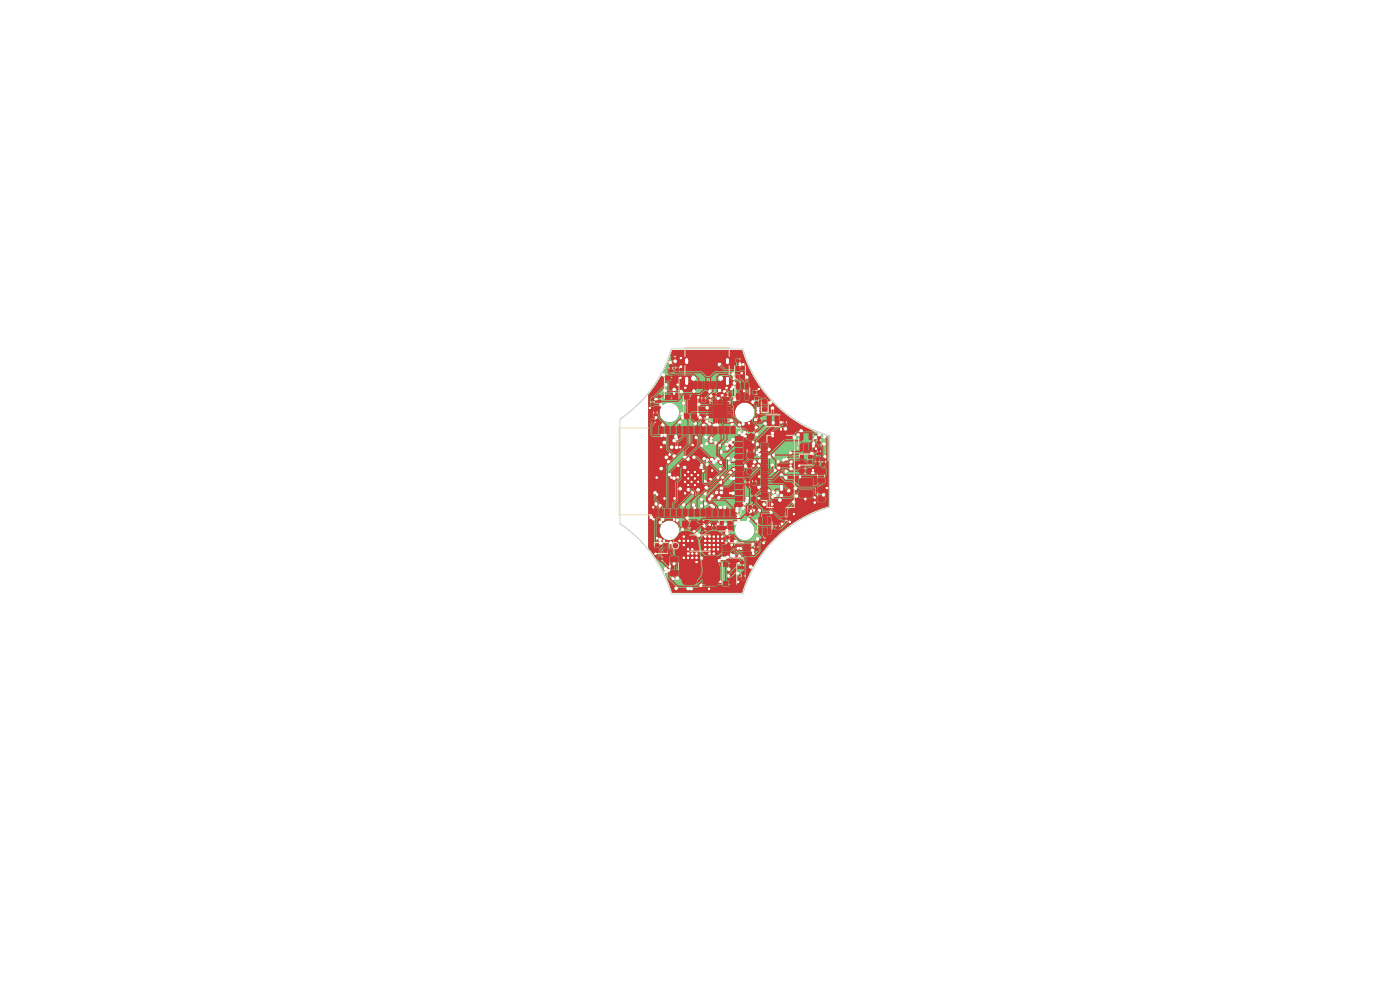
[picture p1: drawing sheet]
<svg xmlns="http://www.w3.org/2000/svg" width="297mm" height="210mm" viewBox="0 0 297 210" stroke-linecap="round" stroke-linejoin="round" font-family="sans-serif">
<g fill="none" stroke="#e8b2a7" stroke-width=".21">
<path d="M138.2 97.1h1.6M140.3 97.7h1.3M141.6 95.4h.3M141.6 96.1h.3M141.7 94.6h.4M142.1 91.4h-.7v.2M143.3 83.2v.3M143.4 97.4v.3M143.4 99.9v.2M143.7 90.1h.2M143.7 90.8h.2M143.9 95.4h.2"/>
<path d="M143.9 96.1h.2M143.9 91.4h.7v.2M144.1 83.2v.3M144.1 99.9v.2M144.2 97.4v.3M144.6 94.4v.2h-.7M145.2 95v1.5M145.5 94.3h1.5M146.1 83.8h.3M146.1 84.6h.3M147.1 97.7h.3M147.1 98.8h.3"/>
<path d="M147.9 91.5v.3M148.6 91.5v.3M149.1 93.1h.3M149.1 93.9h.3M150.1 98.6h-.7v.2M150.1 91.6v.3M150.9 91.6v.3M151.3 88.6h.3M151.3 89.4h.3M151.9 93.1v.3M151.9 98.6h.7v.2M152.2 93.6h.2"/>
<path d="M152.4 90.4h-.5v.5M153.4 96.6v.3M153.6 88.5h.3M153.6 89.3h.3M154 83.6h-5.5v3.3h5.5M154.2 96.6v.3M154.6 90.4h.5v.5M154.9 95.4v.2M155.1 93.1v.5h-.5M155.3 99.2v.6M155.6 95.4v.2M156 82.7v.3"/>
<path d="M156.6 96.1v.3M156.7 99.2v.6M156.7 82.7v.3M156.9 96.6h.2M157.1 93.4h-.5v.5M158.1 97.6h.3M158.1 98.4h.3M159 99.5h.5M159.4 93.4h.5v.5M159.7 83.3h.6M159.7 84.7h.6M159.8 90.1h-2.7v1.7h2.7"/>
<path d="M159.9 96.1v.5h-.5M160.9 87.5v5.5h3.3v-5.5M161.6 95.7v1.6M164.9 88.1v.3M165.6 88.1v.3M166.1 89.7h1.3M166.1 92.8h1.3M168.1 98.9v.2M168.6 94.3v.4M168.6 96.6v.3M168.8 98.9v.2M169.4 94.3v.4"/>
<path d="M169.4 96.6v.3M138.3 115.8v.2M138.4 105.6v.3M138.5 112.6v.3M138.9 107.9v.2M138.9 110.3v.2M139 115.8v.2M139.1 105.6v.3M139.3 112.6v.3M139.6 107.9v.2M139.7 110.3v.2M140.3 100.8h1.3"/>
<path d="M140.4 104.6h.3M140.4 105.4h.3M140.4 102.6v.3M140.4 107.2v1.6M140.7 115.2h1.6M140.7 118.3h1.6M141.1 102.6v.3M141.4 119.1h.2M141.4 119.9h.2M141.9 103.4v.2M142.1 101.6h-.2v.5M142.6 105.4h.3"/>
<path d="M142.6 104.6h.3M143.6 107.2v1.6M143.9 101.6h.2v.5M143.9 119.9v1.6M144 117v.2M144.1 103.4v.5h-.2M144.7 117v.2M144.9 107v2.5h1v1M145.5 113.5v2.7h1.7v-2.7M146.1 105.1h7.8M146.4 111.6h.2M146.4 112.4h.2"/>
<path d="M147.1 119.9v1.6M149.2 111.6h.6M149.2 113.1h.6M149.7 101.4h.4M150.9 102.1h.2M150.9 102.9h.2M151.7 112.2v.3M152.5 112.2v.3M152.6 101.2v.2h-.7M153.1 112.2v.3M153.2 102v1.5M153.4 100v.3"/>
<path d="M153.8 112.2v.3M154.2 100v.3M154.5 112.2v.3M155.1 107v2.5h-1M155.3 112.2v.3M155.9 118.2h1.7M156.5 106.4v.3M156.6 116.6h.3M156.6 117.4h.3M156.8 115.2h.2M156.8 115.9h.2M157.3 106.4v.3"/>
<path d="M158.2 115h3.1M158.2 117.5h3.1M158.4 104.4h.3M158.4 105.1h.3M159 101h.5M159 108.1h2M159 105.9h2M160.5 108.9h.4M160.5 109.6h.4M160.6 104.4h.3M160.6 105.1h.3M160.7 111.5v1.6"/>
<path d="M162 105.5v3M162.9 103.1v.3M163.2 103.6h.2M163.4 100.4h-.5v.5M163.8 111.5v1.6M164.5 105.5v3M165.6 100.4h.5v.5M166.1 103.1v.5h-.5M166.2 110.5h1.6M167 100.5v3M168.8 106.7v.6M169.4 104.1h.3"/>
<path d="M169.4 104.8h.3M169.5 100.5v3M170.2 103.5h1.6M170.2 106.7v.6M172.5 105.3h.5M172.5 106.7h.5M173 104.5h1.6M142.4 121.1v.3M143.1 121.1v.3M146.6 123.4h-2.6v1.7h2.6M155.7 123.3v.5M155.9 121.3h1.7"/>
<path d="M157.1 123.3v.5"/>
<circle cx="139" cy="85.7" r=".7"/>
<circle cx="140.8" cy="84" r=".7"/>
<circle cx="149" cy="89.2" r=".7"/>
<circle cx="157.3" cy="80.5" r=".7"/>
<circle cx="159.5" cy="81.5" r=".7"/>
<circle cx="173.5" cy="94" r=".7"/>
<circle cx="157.3" cy="109" r=".7"/>
<circle cx="165.3" cy="111.7" r=".7"/>
</g>
<g fill="#e8b2a7" stroke="#e8b2a7" stroke-width=".21">
<path d="M162.9 103.6l.2 .3h-.5z"/>
<path d="M165.6 92.8l.2 .3h-.5z"/>
<path d="M158.3 108.1h.3v.3z"/>
<path d="M141.9 103.9l.1 .2h-.3z"/>
<path d="M141.4 94.6l.1 .2h-.3z"/>
<path d="M149.4 101.4l.1 .1h-.3z"/>
<path d="M140.2 118.2l.2 .4h-.4z"/>
<path d="M139.8 100.8l.3 .3h-.5z"/>
<path d="M143.5 109.3l.3-.2v.4z"/>
<path d="M147 122.1l.3-.3v.5z"/>
<path d="M163.8 113.5l.3-.2v.5z"/>
<path d="M151.9 93.6l.2 .3h-.5z"/>
<path d="M156.6 96.6l.3 .3h-.5z"/>
<path d="M155.5 121.3l.2 .3h-.5z"/>
</g>
<g fill="#fff" stroke="#fff" stroke-width=".21">
<circle cx="164.4" cy="99.8" r=".12"/>
<circle cx="163.6" cy="108.7" r=".13"/>
<circle cx="140" cy="107.3" r=".13"/>
<circle cx="140.4" cy="92.3" r=".13"/>
<circle cx="167.7" cy="96.1" r=".13"/>
<circle cx="168.3" cy="106.5" r=".12"/>
<circle cx="164.1" cy="96.5" r=".13"/>
<circle cx="156" cy="110.9" r=".12"/>
<circle cx="141.9" cy="121" r=".12"/>
<circle cx="154.3" cy="112.6" r=".12"/>
<circle cx="174.7" cy="105" r=".12"/>
<circle cx="157" cy="77.3" r=".12"/>
<circle cx="155.5" cy="104.6" r=".13"/>
<circle cx="164.4" cy="105.1" r=".12"/>
<circle cx="160.5" cy="92.1" r=".12"/>
<circle cx="143.7" cy="122.6" r=".13"/>
<circle cx="165.5" cy="106.1" r=".13"/>
<circle cx="160.4" cy="90.7" r=".13"/>
<circle cx="166.6" cy="91" r=".12"/>
<circle cx="166.3" cy="97.6" r=".12"/>
<circle cx="151.5" cy="98.1" r=".12"/>
<circle cx="156.7" cy="110.4" r=".12"/>
<circle cx="166.9" cy="97.4" r=".13"/>
<circle cx="149.4" cy="111.6" r=".12"/>
<circle cx="140" cy="114.5" r=".12"/>
<circle cx="143.7" cy="110.4" r=".13"/>
<circle cx="144.8" cy="112.2" r=".12"/>
<circle cx="140.8" cy="79.5" r=".12"/>
<circle cx="139" cy="104.6" r=".12"/>
<circle cx="152.6" cy="77.3" r=".12"/>
<circle cx="144.5" cy="83.1" r=".12"/>
<circle cx="145" cy="85.5" r=".12"/>
<circle cx="155.3" cy="90" r=".12"/>
<circle cx="144.7" cy="87.8" r=".12"/>
<circle cx="143" cy="96.7" r=".13"/>
<circle cx="155.7" cy="97.5" r=".12"/>
<circle cx="158.6" cy="105.7" r=".12"/>
<circle cx="151.9" cy="97.7" r=".13"/>
<circle cx="147.3" cy="97" r=".12"/>
<circle cx="163.9" cy="91.9" r=".12"/>
<circle cx="147.7" cy="92.8" r=".12"/>
<circle cx="140.6" cy="90.2" r=".12"/>
<circle cx="144.2" cy="89.6" r=".12"/>
<circle cx="144.8" cy="88.6" r=".12"/>
<circle cx="155.5" cy="79.3" r=".12"/>
<circle cx="158.4" cy="80" r=".12"/>
<circle cx="155.8" cy="81.2" r=".12"/>
<circle cx="150.6" cy="83" r=".12"/>
<circle cx="142.2" cy="77" r=".13"/>
<circle cx="153.8" cy="107.6" r=".12"/>
<circle cx="150.6" cy="105.9" r=".12"/>
<circle cx="141.1" cy="82.9" r=".12"/>
<circle cx="149.8" cy="103.4" r=".12"/>
<circle cx="145.8" cy="109.9" r=".12"/>
<circle cx="142.3" cy="115.2" r=".13"/>
<circle cx="163.9" cy="105.4" r=".13"/>
<circle cx="174.8" cy="94.2" r=".12"/>
<circle cx="153.9" cy="111.2" r=".13"/>
<circle cx="160.7" cy="114.3" r=".12"/>
<circle cx="154.2" cy="113.1" r=".12"/>
<circle cx="159.2" cy="120.2" r=".12"/>
<circle cx="146.6" cy="124.9" r=".12"/>
<circle cx="155.1" cy="89.2" r=".12"/>
<circle cx="160.8" cy="87.5" r=".13"/>
<circle cx="152.9" cy="99.5" r=".12"/>
<circle cx="139.2" cy="106.9" r=".12"/>
<circle cx="140.1" cy="110.8" r=".12"/>
<circle cx="143" cy="119.6" r=".13"/>
<circle cx="149.6" cy="106.9" r=".12"/>
<circle cx="142.8" cy="122.7" r=".12"/>
<circle cx="145" cy="107.1" r=".13"/>
<circle cx="140.2" cy="115.2" r=".12"/>
<circle cx="152.9" cy="102.3" r=".13"/>
<circle cx="174.9" cy="92.7" r=".12"/>
<circle cx="152.2" cy="90.2" r=".13"/>
<circle cx="160.3" cy="89" r=".12"/>
<circle cx="152.4" cy="84.5" r=".12"/>
<circle cx="152.6" cy="82.8" r=".13"/>
<circle cx="150.8" cy="84" r=".13"/>
<circle cx="153.7" cy="83" r=".12"/>
<circle cx="140.2" cy="85.8" r=".13"/>
<circle cx="160.9" cy="98.8" r=".12"/>
<circle cx="159.7" cy="85.3" r=".12"/>
<circle cx="157.6" cy="89.9" r=".12"/>
<circle cx="165.7" cy="100.7" r=".12"/>
<circle cx="150" cy="86.5" r=".13"/>
<circle cx="160.8" cy="86.7" r=".12"/>
<circle cx="155.5" cy="82.2" r=".12"/>
<circle cx="163.9" cy="86.6" r=".12"/>
<circle cx="150" cy="89.5" r=".12"/>
<circle cx="141.3" cy="81.6" r=".12"/>
<circle cx="143.2" cy="76.6" r=".13"/>
<circle cx="143" cy="82.6" r=".12"/>
<circle cx="159.7" cy="116.7" r=".12"/>
<circle cx="156.9" cy="117.9" r=".12"/>
<circle cx="164" cy="89.7" r=".12"/>
<circle cx="163.4" cy="85.4" r=".13"/>
<circle cx="152.6" cy="119" r=".12"/>
<circle cx="148.7" cy="124.2" r=".13"/>
<circle cx="169" cy="105.2" r=".12"/>
<circle cx="160.5" cy="110.5" r=".13"/>
<circle cx="166.7" cy="101.3" r=".12"/>
<circle cx="167.8" cy="99.5" r=".13"/>
<circle cx="165.8" cy="103.8" r=".13"/>
<circle cx="164" cy="104.4" r=".12"/>
<circle cx="140.6" cy="110.2" r=".13"/>
<circle cx="140.3" cy="99.4" r=".12"/>
<circle cx="146.9" cy="114.7" r=".12"/>
<circle cx="145.1" cy="113.8" r=".12"/>
<circle cx="145.1" cy="114.7" r=".12"/>
<circle cx="146.9" cy="117.4" r=".12"/>
<circle cx="146" cy="116.5" r=".12"/>
<circle cx="146.9" cy="118.3" r=".13"/>
<circle cx="147.8" cy="118.3" r=".13"/>
<circle cx="145.1" cy="118.3" r=".13"/>
<circle cx="146" cy="118.3" r=".13"/>
<circle cx="147.8" cy="119.2" r=".12"/>
<circle cx="147.8" cy="117.4" r=".12"/>
<circle cx="145.1" cy="115.6" r=".12"/>
<circle cx="146" cy="117.4" r=".12"/>
<circle cx="146.9" cy="116.5" r=".12"/>
<circle cx="148.8" cy="118.4" r=".13"/>
<circle cx="144.2" cy="114.7" r=".12"/>
<circle cx="146" cy="114.7" r=".12"/>
<circle cx="154.6" cy="122.1" r=".12"/>
<circle cx="143" cy="93.5" r=".12"/>
<circle cx="144.3" cy="103.7" r=".12"/>
<circle cx="157.6" cy="92.2" r=".13"/>
<circle cx="154.3" cy="95.1" r=".12"/>
<circle cx="150.5" cy="89.9" r=".12"/>
<circle cx="151.8" cy="94" r=".13"/>
<circle cx="149.2" cy="90.1" r=".12"/>
<circle cx="173" cy="92.8" r=".12"/>
<circle cx="148.5" cy="88.5" r=".12"/>
<circle cx="151.6" cy="90.2" r=".12"/>
<circle cx="141.1" cy="92.3" r=".12"/>
<circle cx="165.2" cy="99.3" r=".12"/>
<circle cx="152.5" cy="105.6" r=".12"/>
<circle cx="168.7" cy="103.6" r=".13"/>
<circle cx="161.1" cy="96.4" r=".13"/>
<circle cx="145.2" cy="99.2" r=".12"/>
<circle cx="146.9" cy="104.5" r=".13"/>
<circle cx="161.1" cy="95.5" r=".12"/>
<circle cx="146" cy="103.9" r=".12"/>
<circle cx="163.1" cy="95.3" r=".12"/>
<circle cx="160.7" cy="96" r=".12"/>
<circle cx="148.1" cy="103.9" r=".12"/>
<circle cx="163.9" cy="98.7" r=".12"/>
<circle cx="154.7" cy="98.2" r=".13"/>
<circle cx="166.7" cy="99.9" r=".12"/>
<circle cx="154.9" cy="100.2" r=".12"/>
<circle cx="151" cy="97.4" r=".12"/>
<circle cx="148.9" cy="106" r=".12"/>
<circle cx="161.2" cy="97.8" r=".12"/>
<circle cx="151.4" cy="107.5" r=".12"/>
<circle cx="167.3" cy="104.1" r=".13"/>
<circle cx="154.5" cy="97.2" r=".12"/>
<circle cx="163.2" cy="97" r=".13"/>
<circle cx="150" cy="88.5" r=".12"/>
<circle cx="145.3" cy="97" r=".12"/>
<circle cx="164.9" cy="104.6" r=".12"/>
<circle cx="146" cy="97.4" r=".13"/>
<circle cx="143.6" cy="94.9" r=".13"/>
<circle cx="165.8" cy="105.1" r=".12"/>
<circle cx="156" cy="114.9" r=".12"/>
<circle cx="154.9" cy="93.9" r=".12"/>
<circle cx="160.7" cy="94.2" r=".13"/>
<circle cx="157.9" cy="106.8" r=".12"/>
<circle cx="156.3" cy="107.8" r=".13"/>
<circle cx="169.3" cy="92.2" r=".12"/>
<circle cx="172.6" cy="94.1" r=".13"/>
<circle cx="152.4" cy="97.3" r=".12"/>
<circle cx="145.3" cy="104.6" r=".12"/>
<circle cx="167.5" cy="110.7" r=".12"/>
<circle cx="163.8" cy="107" r=".12"/>
<circle cx="159.8" cy="117.3" r=".13"/>
<circle cx="156.6" cy="123.4" r=".12"/>
<circle cx="163.2" cy="104.1" r=".12"/>
<circle cx="142.1" cy="120.2" r=".12"/>
<circle cx="143.6" cy="93.1" r=".12"/>
<circle cx="159.8" cy="98.8" r=".13"/>
<circle cx="154.6" cy="114.8" r=".12"/>
<circle cx="165.9" cy="111.1" r=".12"/>
<circle cx="150.4" cy="124.9" r=".13"/>
<circle cx="158.1" cy="92.6" r=".12"/>
<circle cx="153.1" cy="83.9" r=".12"/>
<circle cx="152.9" cy="123.4" r=".12"/>
<circle cx="145.4" cy="82.3" r=".12"/>
<circle cx="161" cy="105.7" r=".12"/>
<circle cx="139.2" cy="88.6" r=".13"/>
<circle cx="157.4" cy="79.2" r=".12"/>
<circle cx="154.1" cy="82.3" r=".13"/>
<circle cx="144.3" cy="80.2" r=".12"/>
<circle cx="138.6" cy="107.6" r=".12"/>
<circle cx="172.8" cy="105.6" r=".12"/>
<circle cx="154.9" cy="104.6" r=".13"/>
<circle cx="162" cy="115.2" r=".12"/>
<circle cx="172.8" cy="106.6" r=".12"/>
<circle cx="139.1" cy="117.5" r=".12"/>
<circle cx="144.5" cy="77.8" r=".12"/>
<circle cx="157.8" cy="83" r=".13"/>
<circle cx="155.1" cy="82.6" r=".12"/>
<circle cx="139.4" cy="114.2" r=".12"/>
<circle cx="144.3" cy="94.9" r=".12"/>
<circle cx="157.7" cy="77.3" r=".12"/>
<circle cx="163.9" cy="92.5" r=".12"/>
<circle cx="158.9" cy="89.8" r=".13"/>
<circle cx="155.6" cy="99.6" r=".12"/>
<circle cx="138.6" cy="110.2" r=".12"/>
<circle cx="139.4" cy="104.9" r=".13"/>
<circle cx="147.4" cy="107.7" r=".12"/>
<circle cx="165.7" cy="91.1" r=".12"/>
<circle cx="137.9" cy="86.5" r=".13"/>
<circle cx="151.1" cy="99.8" r=".12"/>
<circle cx="161.1" cy="101.1" r=".12"/>
<circle cx="142.4" cy="101.3" r=".13"/>
<circle cx="140.3" cy="94.9" r=".13"/>
<circle cx="167.7" cy="98.8" r=".13"/>
<circle cx="155.2" cy="115.6" r=".12"/>
<circle cx="143.1" cy="105.8" r=".12"/>
<circle cx="143.8" cy="81.6" r=".12"/>
<circle cx="155.4" cy="94.3" r=".12"/>
<circle cx="143.9" cy="98.8" r=".12"/>
<circle cx="169.7" cy="101.1" r=".12"/>
<circle cx="149.2" cy="99.9" r=".12"/>
<circle cx="150.6" cy="111.3" r=".12"/>
<circle cx="168.4" cy="109" r=".12"/>
<circle cx="143" cy="110.3" r=".12"/>
<circle cx="143" cy="83.5" r=".12"/>
<circle cx="157.2" cy="116.4" r=".12"/>
<circle cx="139.3" cy="101.3" r=".12"/>
<circle cx="147" cy="94.4" r=".13"/>
<circle cx="150.7" cy="101.6" r=".12"/>
<circle cx="170.9" cy="105.9" r=".12"/>
<circle cx="140.9" cy="114.7" r=".13"/>
<circle cx="172.6" cy="94.7" r=".12"/>
<circle cx="159.7" cy="93.8" r=".13"/>
<circle cx="175.4" cy="103.5" r=".13"/>
<circle cx="159.3" cy="108.4" r=".12"/>
<circle cx="148.1" cy="88" r=".12"/>
<circle cx="139.1" cy="84.7" r=".12"/>
<circle cx="156.7" cy="119.5" r=".12"/>
<circle cx="165.7" cy="89.6" r=".12"/>
<circle cx="147.3" cy="112.6" r=".12"/>
<circle cx="141" cy="105.8" r=".12"/>
<circle cx="148.1" cy="84.3" r=".13"/>
<circle cx="148.8" cy="98.6" r=".12"/>
<circle cx="161" cy="82.5" r=".12"/>
<circle cx="143.7" cy="101.3" r=".12"/>
<circle cx="160" cy="108.3" r=".12"/>
<circle cx="173.1" cy="95.2" r=".13"/>
<circle cx="169.6" cy="98.8" r=".12"/>
<circle cx="172.5" cy="99.7" r=".13"/>
<circle cx="152.3" cy="111.2" r=".13"/>
<circle cx="152.7" cy="94.5" r=".13"/>
<circle cx="142.1" cy="96.4" r=".12"/>
<circle cx="144.4" cy="76" r=".12"/>
<circle cx="150.8" cy="93.6" r=".13"/>
<circle cx="156.3" cy="108.4" r=".13"/>
<circle cx="155.1" cy="117.8" r=".12"/>
<circle cx="155.5" cy="93.2" r=".13"/>
<circle cx="150.9" cy="107.2" r=".13"/>
<circle cx="155.6" cy="117.9" r=".12"/>
<circle cx="154.4" cy="118.1" r=".12"/>
<circle cx="140.9" cy="93.9" r=".12"/>
<circle cx="161" cy="103.4" r=".13"/>
<circle cx="142" cy="100.6" r=".12"/>
<circle cx="160.1" cy="98" r=".12"/>
<circle cx="147.8" cy="113.2" r=".13"/>
<circle cx="169.9" cy="91.4" r=".13"/>
<circle cx="158.2" cy="98.9" r=".13"/>
<circle cx="158.8" cy="110.1" r=".13"/>
<circle cx="162.1" cy="107" r=".13"/>
<circle cx="142.5" cy="94.8" r=".13"/>
<circle cx="159.7" cy="115.4" r=".13"/>
<circle cx="147.5" cy="89.8" r=".12"/>
<circle cx="154.2" cy="94.3" r=".13"/>
<circle cx="152.8" cy="107.7" r=".13"/>
<circle cx="173.7" cy="92.2" r=".13"/>
<circle cx="168.5" cy="92.8" r=".12"/>
<circle cx="143" cy="101.4" r=".12"/>
<circle cx="148.9" cy="94.5" r=".12"/>
<circle cx="150" cy="97.6" r=".12"/>
<circle cx="167.8" cy="98" r=".12"/>
<circle cx="161.1" cy="108.3" r=".13"/>
<circle cx="152.3" cy="101.3" r=".13"/>
<circle cx="165.1" cy="97.9" r=".12"/>
<circle cx="150.9" cy="92.9" r=".12"/>
<circle cx="150" cy="98.5" r=".12"/>
<circle cx="148.3" cy="113.5" r=".12"/>
<circle cx="147.1" cy="107.1" r=".12"/>
<circle cx="143.4" cy="92.6" r=".12"/>
<circle cx="156.8" cy="91.8" r=".12"/>
<circle cx="141.8" cy="98" r=".12"/>
<circle cx="153" cy="95.9" r=".12"/>
<circle cx="152" cy="104.4" r=".13"/>
<circle cx="152.9" cy="98.1" r=".12"/>
<circle cx="149.7" cy="92.7" r=".12"/>
<circle cx="148.7" cy="99.2" r=".12"/>
<circle cx="149.6" cy="104.7" r=".12"/>
<circle cx="175" cy="96.9" r=".12"/>
<circle cx="153.3" cy="101.3" r=".12"/>
<circle cx="149.4" cy="97.3" r=".12"/>
<circle cx="151" cy="105.2" r=".13"/>
<circle cx="149.6" cy="102.1" r=".12"/>
<circle cx="172.2" cy="96.2" r=".12"/>
<circle cx="155.1" cy="101.4" r=".13"/>
<circle cx="153" cy="104.5" r=".12"/>
<circle cx="153.1" cy="103.6" r=".12"/>
<circle cx="172.4" cy="100.3" r=".12"/>
<circle cx="150.5" cy="117.4" r=".13"/>
<circle cx="151.4" cy="117.4" r=".13"/>
<circle cx="156.6" cy="109.5" r=".13"/>
<circle cx="156.5" cy="116.3" r=".12"/>
<circle cx="158" cy="91.8" r=".12"/>
<circle cx="148.8" cy="107.3" r=".13"/>
<circle cx="150.5" cy="116.5" r=".13"/>
<circle cx="153.2" cy="113.8" r=".13"/>
<circle cx="152.3" cy="113.8" r=".12"/>
<circle cx="152.3" cy="116.5" r=".12"/>
<circle cx="149.6" cy="114.7" r=".13"/>
<circle cx="158.4" cy="106.4" r=".12"/>
<circle cx="154.6" cy="120.7" r=".12"/>
<circle cx="152.3" cy="115.6" r=".12"/>
<circle cx="151.4" cy="113.8" r=".12"/>
<circle cx="150.5" cy="113.8" r=".13"/>
<circle cx="150.5" cy="114.7" r=".13"/>
<circle cx="151.4" cy="114.7" r=".13"/>
<circle cx="150.5" cy="115.6" r=".12"/>
<circle cx="149.6" cy="113.8" r=".12"/>
<circle cx="138.2" cy="109.7" r=".13"/>
<circle cx="149.6" cy="115.6" r=".12"/>
<circle cx="151.4" cy="115.6" r=".12"/>
<circle cx="156.5" cy="121.6" r=".12"/>
<circle cx="149.6" cy="116.5" r=".12"/>
<circle cx="151.4" cy="116.5" r=".12"/>
<circle cx="156.8" cy="90.1" r=".13"/>
<circle cx="162.3" cy="89.9" r=".12"/>
<circle cx="152.3" cy="114.7" r=".13"/>
<circle cx="153.2" cy="114.7" r=".13"/>
<circle cx="147.2" cy="83" r=".12"/>
<circle cx="155.7" cy="80.3" r=".12"/>
<circle cx="155.9" cy="84.8" r=".12"/>
<circle cx="149.9" cy="94.2" r=".13"/>
<circle cx="148.3" cy="85.8" r=".12"/>
<circle cx="141.4" cy="97" r=".12"/>
<circle cx="143.4" cy="124.8" r=".13"/>
<circle cx="165.8" cy="103.2" r=".12"/>
<circle cx="141.2" cy="120.7" r=".13"/>
<circle cx="153.7" cy="118.5" r=".13"/>
<circle cx="141.3" cy="121.2" r=".12"/>
<circle cx="153.2" cy="118.4" r=".13"/>
<circle cx="146" cy="124.8" r=".13"/>
<circle cx="157.6" cy="107.8" r=".12"/>
<circle cx="155.6" cy="101.5" r=".13"/>
<circle cx="152.9" cy="80.2" r=".32"/>
<circle cx="147.1" cy="80.2" r=".32"/>
<circle cx="158" cy="112.5" r="1.5"/>
<circle cx="158" cy="87.5" r="1.5"/>
<circle cx="142" cy="87.5" r="1.5"/>
<circle cx="142" cy="112.5" r="1.5"/>
<circle cx="146" cy="102.9" r=".1"/>
<circle cx="147.4" cy="102.9" r=".1"/>
<circle cx="145.3" cy="102.2" r=".1"/>
<circle cx="146.7" cy="102.2" r=".1"/>
<circle cx="148.1" cy="102.2" r=".1"/>
<circle cx="146" cy="101.5" r=".1"/>
<circle cx="147.4" cy="101.5" r=".1"/>
<circle cx="145.3" cy="100.8" r=".1"/>
<circle cx="146.7" cy="100.8" r=".1"/>
<circle cx="148.1" cy="100.8" r=".1"/>
<circle cx="146" cy="100.1" r=".1"/>
<circle cx="147.4" cy="100.1" r=".1"/>
</g>
<path d="M145.7 76.3v.6M154.3 76.3v.6M145.7 80.2v1.1M154.3 80.2v1.1" fill="none" stroke="#fff" stroke-width=".6"/>
<path d="M145.7 76.3v.6M154.3 76.3v.6M145.7 80.2v1.1M154.3 80.2v1.1" fill="none" stroke="#4d7fc4" stroke-width="1"/>
<g fill="#4d7fc4" stroke="#4d7fc4" stroke-width=".21">
<path d="M162.6 102.6h.8v.2l-.7 .1z"/>
<path d="M162.6 102.1h.8v.2l-.7 .1z"/>
<path d="M162.6 101.6h.8v.2l-.7 .1z"/>
<path d="M162.6 101.1h.8v.2l-.7 .1z"/>
<path d="M163.6 100.1l.3 .1-.1 .7h-.2z"/>
<path d="M164.1 100.1l.3 .1-.1 .7h-.2z"/>
<path d="M164.6 100.1l.3 .1-.1 .7h-.2z"/>
<path d="M165.1 100.1l.3 .1-.1 .7h-.2z"/>
<path d="M165.6 101.1h.7l.1 .2-.8 .1z"/>
<path d="M165.6 101.6h.7l.1 .2-.8 .1z"/>
<path d="M165.6 102.1h.7l.1 .2-.8 .1z"/>
<path d="M165.6 102.6h.7l.1 .2-.8 .1z"/>
<path d="M165.1 103.1h.3l-.1 .8-.2-.1z"/>
<path d="M164.6 103.1h.3l-.1 .8-.2-.1z"/>
<path d="M164.1 103.1h.3l-.1 .8-.2-.1z"/>
<path d="M163.6 103.1h.3l-.1 .8-.2-.1z"/>
<path d="M163.7 101.2h1.6v1.6h-1.6z"/>
<path d="M168.2 99.2h.5v.5h-.5z"/>
<path d="M168.2 98.3h.5v.5h-.5z"/>
<path d="M150.3 102.2h.5v.6h-.5z"/>
<path d="M151.2 102.2h.5v.6h-.5z"/>
<path d="M165.1 91.9h1.4v.5l-1.3 .1z"/>
<path d="M165.1 90h1.4v.5l-1.3 .1z"/>
<path d="M167 91h1.3l.1 .5h-1.4z"/>
<path d="M166.2 109.3h1.5l.2 .2v.6l-.3 .1h-1.3l-.2-.2z"/>
<path d="M166.2 107.8h1.5l.2 .2v.6l-.3 .2-1.3-.1-.2-.2z"/>
<path d="M166.2 106.3h1.5l.2 .2v.6l-.3 .1h-1.3l-.2-.2z"/>
<path d="M166.2 104.8h1.5l.2 .2v.6l-.3 .2-1.3-.1-.2-.2z"/>
<path d="M160 109h.4v.5h-.4z"/>
<path d="M161 109h.4v.5h-.4z"/>
<path d="M139 108.2h.5v.5h-.5z"/>
<path d="M139 107.3h.5v.5h-.5z"/>
<path d="M156 116.7h.5v.6h-.5z"/>
<path d="M157 116.7h.5v.6h-.5z"/>
<path d="M153.6 101.9l.6-.1 .3 .2v1.4l-.2 .2-.5 .1-.3-.2z"/>
<path d="M155.1 101.9l.6-.1 .3 .2v1.4l-.2 .2-.6 .1-.2-.2z"/>
<path d="M156.6 101.9l.6-.1 .3 .2v1.4l-.2 .2-.5 .1-.3-.2z"/>
<path d="M158.1 101.9l.6-.1 .3 .2v1.4l-.2 .2-.6 .1-.2-.2z"/>
<path d="M159.6 101.9l.7-.1 .2 .2v1.4l-.2 .2-.6 .1-.2-.2z"/>
<path d="M158.5 115.2h.8v2h-.8z"/>
<path d="M160.2 115.2h.8v2h-.8z"/>
<path d="M158.8 107.6h.5v.2l-.5 .1z"/>
<path d="M158.8 107.1h.5v.2l-.5 .1z"/>
<path d="M158.8 106.6h.5v.2l-.5 .1z"/>
<path d="M158.8 106.1h.5v.2l-.5 .1z"/>
<path d="M160.7 106.1h.5v.2l-.5 .1z"/>
<path d="M160.7 106.6h.5v.2l-.5 .1z"/>
<path d="M160.7 107.1h.5v.2l-.5 .1z"/>
<path d="M160.7 107.6h.5v.2l-.5 .1z"/>
<path d="M159.6 106.2h.9v1.6h-.9z"/>
<path d="M139.8 104.7h.5v.6h-.5z"/>
<path d="M140.8 104.7h.5v.6h-.5z"/>
<path d="M144.3 124.1h.5v.4h-.5z"/>
<path d="M146.4 124.1h.5v.4h-.5z"/>
<path d="M142.5 121.5h.5v.5h-.5z"/>
<path d="M142.5 120.5h.5v.5h-.5z"/>
<path d="M160 104.5h.5v.5h-.5z"/>
<path d="M161 104.5h.5v.5h-.5z"/>
<path d="M145.8 111.7h.5v.6h-.5z"/>
<path d="M146.7 111.7h.5v.6h-.5z"/>
<path d="M168.7 97h.6v.5h-.6z"/>
<path d="M168.7 96h.6v.5h-.6z"/>
<path d="M162.3 107.4h2v.8h-2z"/>
<path d="M162.3 105.8h2v.8h-2z"/>
<path d="M151.8 112.7h.6v.4h-.6z"/>
<path d="M151.8 111.6h.6v.5h-.6z"/>
<path d="M153.5 100.4h.6v.5h-.6z"/>
<path d="M153.5 99.4h.6v.5h-.6z"/>
<path d="M168.8 104.2h.5v.5h-.5z"/>
<path d="M169.8 104.2h.5v.5h-.5z"/>
<path d="M142.1 102.9h.3v.2h-.3z"/>
<path d="M142.1 102.4h.3v.2h-.3z"/>
<path d="M142.4 101.8h.2v.4h-.2z"/>
<path d="M142.9 101.8h.2v.4h-.2z"/>
<path d="M143.4 101.8h.2v.4h-.2z"/>
<path d="M143.6 102.4h.3v.2h-.3z"/>
<path d="M143.6 102.9h.3v.2h-.3z"/>
<path d="M143.4 103.3h.2v.4h-.2z"/>
<path d="M142.9 103.3h.2v.4h-.2z"/>
<path d="M142.4 103.3h.2v.4h-.2z"/>
<path d="M156.2 115.3h.4v.5h-.4z"/>
<path d="M157.1 115.3h.5v.5h-.5z"/>
<path d="M142 104.7h.5v.6h-.5z"/>
<path d="M143 104.7h.5v.6h-.5z"/>
<path d="M141.5 93.9l.5-.1v.3l-.4 .1z"/>
<path d="M141.5 93.4l.5-.1v.3l-.4 .1z"/>
<path d="M141.5 92.9l.5-.1v.3l-.4 .1z"/>
<path d="M141.5 92.4l.5-.1v.3l-.4 .1z"/>
<path d="M141.5 91.9l.5-.1v.3l-.4 .1z"/>
<path d="M142.4 91.5l.3 .1-.1 .4h-.3z"/>
<path d="M142.9 91.5l.3 .1-.1 .4h-.3z"/>
<path d="M143.4 91.5l.3 .1-.1 .4h-.3z"/>
<path d="M144 91.9l.4-.1 .1 .3-.5 .1z"/>
<path d="M144 92.4l.4-.1 .1 .3-.5 .1z"/>
<path d="M144 92.9l.4-.1 .1 .3-.5 .1z"/>
<path d="M144 93.4l.4-.1 .1 .3-.5 .1z"/>
<path d="M144 93.9l.4-.1 .1 .3-.5 .1z"/>
<path d="M143.4 94h.3l-.1 .5-.3-.1z"/>
<path d="M142.9 94h.3l-.1 .5-.3-.1z"/>
<path d="M142.4 94h.3l-.1 .5-.3-.1z"/>
<path d="M164.9 88.5h.6v.5h-.6z"/>
<path d="M164.9 87.5h.6v.5h-.6z"/>
<path d="M149.6 100.6h.5v.3h-.5z"/>
<path d="M149.6 100.1h.5v.3h-.5z"/>
<path d="M149.6 99.6h.5v.3h-.5z"/>
<path d="M149.6 99.1h.5v.3h-.5z"/>
<path d="M150.4 98.8h.3l-.1 .6-.3-.1z"/>
<path d="M150.9 98.8h.3l-.1 .6-.3-.1z"/>
<path d="M151.4 98.8h.3l-.1 .6-.3-.1z"/>
<path d="M151.9 99.1h.5l.1 .3h-.6z"/>
<path d="M151.9 99.6h.5l.1 .3h-.6z"/>
<path d="M151.9 100.1h.5l.1 .3h-.6z"/>
<path d="M151.9 100.6h.5l.1 .3h-.6z"/>
<path d="M151.4 100.6l.3 .1-.1 .5h-.3z"/>
<path d="M150.9 100.6l.3 .1-.1 .5h-.3z"/>
<path d="M150.4 100.6l.3 .1-.1 .5h-.3z"/>
<path d="M148.8 84.4h2.4v1.7h-2.4z"/>
<path d="M152.8 84.4h2.4v1.7h-2.4z"/>
<path d="M146.1 97.8h.8v.9h-.8z"/>
<path d="M147.6 97.8h.8v.9h-.8z"/>
<path d="M145.5 83.9h.5v.6h-.5z"/>
<path d="M146.6 83.9h.4v.6h-.4z"/>
<path d="M157.4 90.8h.6v.4h-.6z"/>
<path d="M159.5 90.8h.6v.4h-.6z"/>
<path d="M143.1 90.2h.5v.5h-.5z"/>
<path d="M144 90.2h.5v.5h-.5z"/>
<path d="M143.4 83.6h.6v.5h-.6z"/>
<path d="M143.4 82.6h.6v.4h-.6z"/>
<path d="M161.9 98.1l.8-.1 .2 .1 .1 .8-.1 .2-.8 .1-.2-.1-.1-.8z"/>
<path d="M166.1 98.1l.2-.1 .8 .1 .1 .2-.1 .8-.2 .1-.8-.1-.1-.2z"/>
<path d="M161.9 93.9l.8-.1 .2 .1 .1 .8-.1 .2-.8 .1-.2-.1-.1-.8z"/>
<path d="M166.1 93.9l.2-.1 .8 .1 .1 .2-.1 .8-.2 .1-.8-.1-.1-.2z"/>
<path d="M139.7 117.5h1.2l.1 .4-1.2 .1z"/>
<path d="M139.7 116.9l1.2-.1 .1 .4-1.2 .1z"/>
<path d="M139.7 116.2h1.2l.1 .4-1.2 .1z"/>
<path d="M139.7 115.6l1.2-.1 .1 .4-1.2 .1z"/>
<path d="M142 115.6l1.2-.1 .1 .4-1.2 .1z"/>
<path d="M142 116.2h1.2l.1 .4-1.2 .1z"/>
<path d="M142 116.9l1.2-.1 .1 .4-1.2 .1z"/>
<path d="M142 117.5h1.2l.1 .4-1.2 .1z"/>
<path d="M172.9 103.3h1.6l.1 .2v.6l-.2 .1h-1.4l-.1-.2z"/>
<path d="M172.9 101.8h1.6l.1 .2v.6l-.2 .2-1.4-.1-.1-.2z"/>
<path d="M172.9 100.3h1.6l.1 .2v.6l-.2 .1h-1.4l-.1-.2z"/>
<path d="M172.9 98.8h1.6l.1 .2v.6l-.2 .2-1.4-.1-.1-.2z"/>
<path d="M172.9 97.3h1.6l.1 .2v.6l-.2 .2-1.4-.1-.1-.2z"/>
<path d="M172.9 95.8h1.6l.1 .2v.6l-.2 .2-1.4-.1-.1-.2z"/>
<path d="M148.1 111.7h.7l.2 .1 .1 1-.2 .3h-.6l-.2-.2z"/>
<path d="M150 111.7h.7l.2 .1 .1 1-.2 .3h-.6l-.2-.2z"/>
<path d="M143.5 100.2h.5v.5h-.5z"/>
<path d="M143.5 99.3h.5v.5h-.5z"/>
<path d="M139.4 99.9h1.3l.1 .5-1.4 .1z"/>
<path d="M139.4 98h1.3l.1 .5-1.4 .1z"/>
<path d="M141.2 99h1.4l.1 .5h-1.4z"/>
<path d="M148 92h.5v.4h-.5z"/>
<path d="M148 90.9h.5v.5h-.5z"/>
<path d="M142.7 108.5l.5 .1v1.2l-.5-.1z"/>
<path d="M141.7 108.5l.6 .1-.1 1.2-.5-.1z"/>
<path d="M140.8 108.5l.5 .1v1.2l-.5-.1z"/>
<path d="M140.8 106.2l.5 .1v1.2l-.5-.1z"/>
<path d="M141.7 106.2l.6 .1-.1 1.2-.5-.1z"/>
<path d="M142.7 106.2l.5 .1v1.2l-.5-.1z"/>
<path d="M138.5 106h.5v.5h-.5z"/>
<path d="M138.5 105h.5v.5h-.5z"/>
<path d="M156.6 106.8h.6v.5h-.6z"/>
<path d="M156.6 105.8h.6v.5h-.6z"/>
<path d="M145.6 94.9l.6-.1 .3 .2v1.4l-.2 .2-.5 .1-.3-.2z"/>
<path d="M147.1 94.9l.7-.1 .2 .2v1.4l-.2 .2-.6 .1-.2-.2z"/>
<path d="M148.6 94.9l.6-.1 .3 .2v1.4l-.2 .2-.5 .1-.3-.2z"/>
<path d="M150.1 94.9l.7-.1 .2 .2v1.4l-.2 .2-.6 .1-.2-.2z"/>
<path d="M151.6 94.9l.6-.1 .3 .2v1.4l-.2 .2-.5 .1-.3-.2z"/>
<path d="M146.2 121.3h.5v1.2h-.5z"/>
<path d="M145.2 121.3h.6l-.1 1.2h-.5z"/>
<path d="M144.3 121.3h.5v1.2h-.5z"/>
<path d="M144.3 119h.5v1.3l-.5-.1z"/>
<path d="M146.2 119h.5v1.3l-.5-.1z"/>
<path d="M146.2 115.3h.3v.6h-.3z"/>
<path d="M146.2 113.2h.3v.6h-.3z"/>
<path d="M140.5 103h.5v.5h-.5z"/>
<path d="M140.5 102h.5v.5h-.5z"/>
<path d="M168.7 94.8h.6v.4h-.6z"/>
<path d="M168.7 93.8h.6v.4h-.6z"/>
<path d="M155 95.7h.5v.5h-.5z"/>
<path d="M155 94.8h.5v.5h-.5z"/>
<path d="M168.8 107.5h1.3l.1 .2v.6l-.2 .2-1.1-.1-.1-.2z"/>
<path d="M168.8 105.6h1.3l.1 .2v.6l-.2 .1h-1.1l-.1-.2z"/>
<path d="M141 95.5h.5v.5h-.5z"/>
<path d="M142 95.5h.5v.5h-.5z"/>
<path d="M155.3 100h1.3l.1 .2v.6l-.2 .2-1.1-.1-.1-.2z"/>
<path d="M155.3 98.1h1.3l.1 .2v.6l-.2 .2-1.1-.1-.1-.2z"/>
<path d="M148.3 114.2l.5-.2 4.8 .1 .4 .5-.1 2-.2 .2-.5 .2-4.8-.1-.2-.2-.2-.5v-1.6z"/>
<path d="M171.4 105.3h.6l.3 .1v1.1l-.2 .2h-.5l-.3-.1z"/>
<path d="M173.3 105.3h.7l.2 .1v1.1l-.2 .2h-.6l-.2-.1z"/>
<path d="M167.3 102.4h2v.8h-2z"/>
<path d="M167.3 100.8h2v.8h-2z"/>
<path d="M138.6 113h.6v.5h-.6z"/>
<path d="M138.6 112h.6v.5h-.6z"/>
<path d="M148.2 120.3l.6-.3 4.8 .1 .4 .5-.1 2-.2 .2-.5 .2-4.8-.1-.4-.5v-1.6z"/>
<path d="M162.9 112.8h.6l-.1 1.2h-.5z"/>
<path d="M162 112.8h.5v1.2h-.5z"/>
<path d="M161 112.8h.6l-.1 1.2h-.5z"/>
<path d="M161 110.5h.6l-.1 1.3-.5-.1z"/>
<path d="M162 110.5h.5v1.3l-.5-.1z"/>
<path d="M162.9 110.5h.6l-.1 1.3-.5-.1z"/>
<path d="M153 88.6h.5v.6h-.5z"/>
<path d="M154.1 88.6h.4v.6h-.4z"/>
<path d="M158.6 83.3h.7l.2 .1 .1 1.1-.2 .2h-.6l-.2-.1z"/>
<path d="M160.5 83.3h.7l.2 .1 .1 1.1-.2 .2h-.6l-.2-.1z"/>
<path d="M139 110.6h.6v.5h-.6z"/>
<path d="M139 109.7h.6v.4h-.6z"/>
<path d="M151.6 92.6h.8v.2l-.7 .1z"/>
<path d="M151.6 92.1h.8v.2l-.7 .1z"/>
<path d="M151.6 91.6h.8v.2l-.7 .1z"/>
<path d="M151.6 91.1h.8v.2l-.7 .1z"/>
<path d="M152.6 90.1l.3 .1-.1 .7h-.2z"/>
<path d="M153.1 90.1l.3 .1-.1 .7h-.2z"/>
<path d="M153.6 90.1l.3 .1-.1 .7h-.2z"/>
<path d="M154.1 90.1l.3 .1-.1 .7h-.2z"/>
<path d="M154.6 91.1h.7l.1 .2-.8 .1z"/>
<path d="M154.6 91.6h.7l.1 .2-.8 .1z"/>
<path d="M154.6 92.1h.7l.1 .2-.8 .1z"/>
<path d="M154.6 92.6h.7l.1 .2-.8 .1z"/>
<path d="M154.1 93.1h.3l-.1 .8-.2-.1z"/>
<path d="M153.6 93.1h.3l-.1 .8-.2-.1z"/>
<path d="M153.1 93.1h.3l-.1 .8-.2-.1z"/>
<path d="M152.6 93.1h.3l-.1 .8-.2-.1z"/>
<path d="M152.7 91.2h1.6v1.6h-1.6z"/>
<path d="M153.5 97h.6v.5h-.6z"/>
<path d="M153.5 96h.6v.5h-.6z"/>
<path d="M157.8 104.5h.5v.5h-.5z"/>
<path d="M158.8 104.5h.5v.5h-.5z"/>
<path d="M157.9 99.6l.7-.1 .2 .2v1l-.2 .3h-.6l-.2-.2z"/>
<path d="M159.8 99.6l.7-.1 .2 .2v1l-.2 .3h-.6l-.2-.2z"/>
<path d="M140.8 119.2h.5v.6h-.5z"/>
<path d="M141.7 119.2h.5v.6h-.5z"/>
<path d="M148.5 93.2h.4v.6h-.4z"/>
<path d="M149.5 93.2h.5v.6h-.5z"/>
<path d="M154.6 112.6h.6v.5h-.6z"/>
<path d="M154.6 111.6h.6v.5h-.6z"/>
<path d="M150.7 88.7h.4v.6h-.4z"/>
<path d="M151.7 88.7h.5v.6h-.5z"/>
<path d="M143.5 97.9h.6v.4h-.6z"/>
<path d="M143.5 96.8h.6v.5h-.6z"/>
<path d="M138.2 95.8h1.5l.2 .2v.6l-.3 .2-1.3-.1-.2-.2z"/>
<path d="M138.2 94.3h1.5l.2 .2v.6l-.3 .2-1.3-.1-.2-.2z"/>
<path d="M138.2 92.8h1.5l.2 .2v.6l-.3 .1h-1.3l-.2-.2z"/>
<path d="M138.2 91.3h1.5l.2 .2v.6l-.3 .2-1.3-.1-.2-.2z"/>
<path d="M138.2 89.8h1.5l.2 .2v.6l-.3 .1h-1.3l-.2-.2z"/>
<path d="M156.4 95.6h.8v.2l-.8 .1z"/>
<path d="M156.4 95.1h.8v.2l-.8 .1z"/>
<path d="M156.4 94.6h.8v.2l-.8 .1z"/>
<path d="M156.4 94.1h.8v.2l-.8 .1z"/>
<path d="M157.4 93.1l.2 .1v.7h-.2z"/>
<path d="M157.9 93.1l.2 .1v.7h-.2z"/>
<path d="M158.4 93.1l.2 .1v.7h-.2z"/>
<path d="M158.9 93.1l.2 .1v.7h-.2z"/>
<path d="M159.3 94.1h.8v.2l-.8 .1z"/>
<path d="M159.3 94.6h.8v.2l-.8 .1z"/>
<path d="M159.3 95.1h.8v.2l-.8 .1z"/>
<path d="M159.3 95.6h.8v.2l-.8 .1z"/>
<path d="M158.9 96.1h.2v.8l-.2-.1z"/>
<path d="M158.4 96.1h.2v.8l-.2-.1z"/>
<path d="M157.9 96.1h.2v.8l-.2-.1z"/>
<path d="M157.4 96.1h.2v.8l-.2-.1z"/>
<path d="M157.4 94.2h1.7v1.6h-1.7z"/>
<path d="M161.7 90.3h1.6v2.4h-1.6z"/>
<path d="M161.7 86.3h1.6v2.4h-1.6z"/>
<path d="M145.4 93.1l1.6-.1 .2 .3-.1 .5-.2 .2h-1.4l-.2-.3z"/>
<path d="M145.4 91.6l1.6-.1 .2 .2-.1 .6-.2 .2h-1.4l-.2-.2z"/>
<path d="M145.4 90.1l1.6-.1 .2 .3-.1 .5-.2 .2h-1.4l-.2-.3z"/>
<path d="M145.4 88.6l1.6-.1 .2 .2-.1 .6-.2 .2h-1.4l-.2-.2z"/>
<path d="M145.4 87.1l1.6-.1 .2 .3-.1 .5-.2 .2h-1.4l-.2-.3z"/>
<path d="M145.4 85.6l1.6-.1 .2 .2-.1 .6-.2 .2h-1.4l-.2-.2z"/>
<path d="M138.3 116.2h.6v.4h-.6z"/>
<path d="M138.3 115.2h.6v.5h-.6z"/>
<path d="M157.5 97.7h.5v.6h-.5z"/>
<path d="M158.5 97.7h.5v.6h-.5z"/>
<path d="M146.2 109l.6 .1-.1 1.4-.5-.1z"/>
<path d="M147.2 109l.6 .1-.1 1.4-.5-.1z"/>
<path d="M148.2 109l.6 .1-.1 1.4-.5-.1z"/>
<path d="M149.2 109l.6 .1-.1 1.4-.5-.1z"/>
<path d="M150.2 109l.6 .1-.1 1.4-.5-.1z"/>
<path d="M151.2 109l.6 .1-.1 1.4-.5-.1z"/>
<path d="M152.2 109l.6 .1-.1 1.4-.5-.1z"/>
<path d="M153.2 109l.6 .1-.1 1.4-.5-.1z"/>
<path d="M144.7 105h.8l.3 .1v1.4l-.2 .3h-.7l-.3-.2z"/>
<path d="M154.3 105h.9l.2 .1v1.4l-.2 .3h-.7l-.3-.2z"/>
<path d="M156.1 83.1h.5v.5h-.5z"/>
<path d="M156.1 82.1h.5v.5h-.5z"/>
<path d="M155 120.4h1.2l.1 .5-1.3 .1z"/>
<path d="M155 119.5h1.2l.1 .5h-1.3z"/>
<path d="M155 118.5h1.2l.1 .5-1.3 .1z"/>
<path d="M157.3 118.5h1.2v.5l-1.2 .1z"/>
<path d="M157.3 119.5h1.2v.5h-1.2z"/>
<path d="M157.3 120.4h1.2v.5l-1.2 .1z"/>
<path d="M144.1 117.3h.6v.5h-.6z"/>
<path d="M144.1 116.4h.6v.4h-.6z"/>
<path d="M170.2 102.3h1.5l.2 .2v.6l-.3 .1h-1.3l-.2-.2z"/>
<path d="M170.2 100.8h1.5l.2 .2v.6l-.3 .2-1.3-.1-.2-.2z"/>
<path d="M170.2 99.3h1.5l.2 .2v.6l-.3 .1h-1.3l-.2-.2z"/>
<path d="M170.2 97.8h1.5l.2 .2v.6l-.3 .2-1.3-.1-.2-.2z"/>
<path d="M170.2 96.3h1.5l.2 .2v.6l-.3 .2-1.3-.1-.2-.2z"/>
<path d="M170.2 94.8h1.5l.2 .2v.6l-.3 .2-1.3-.1-.2-.2z"/>
<path d="M170.2 93.3h1.5l.2 .2v.6l-.3 .2-1.3-.1-.2-.2z"/>
<path d="M170.2 91.8h1.5l.2 .2v.6l-.3 .1h-1.3l-.2-.2z"/>
<path d="M150.2 92h.6v.4h-.6z"/>
<path d="M150.2 91h.6v.4h-.6z"/>
<path d="M153.2 112.7h.5v.4h-.5z"/>
<path d="M153.2 111.6h.5v.5h-.5z"/>
<path d="M143.3 95.5h.4v.5h-.4z"/>
<path d="M144.2 95.5h.5v.5h-.5z"/>
<path d="M155.7 124.1l1.3-.1 .1 .2v.6l-.2 .2h-1.1l-.1-.3z"/>
<path d="M155.7 122.2l1.3-.1 .1 .2v.6l-.2 .2h-1.1l-.1-.3z"/>
<circle cx="146" cy="102.9" r=".3"/>
<circle cx="147.4" cy="102.9" r=".3"/>
<circle cx="145.3" cy="102.2" r=".3"/>
<circle cx="146.7" cy="102.2" r=".3"/>
<circle cx="148.1" cy="102.2" r=".3"/>
<circle cx="146" cy="101.5" r=".3"/>
<circle cx="147.4" cy="101.5" r=".3"/>
<circle cx="145.3" cy="100.8" r=".3"/>
<circle cx="146.7" cy="100.8" r=".3"/>
<circle cx="148.1" cy="100.8" r=".3"/>
<circle cx="146" cy="100.1" r=".3"/>
<circle cx="147.4" cy="100.1" r=".3"/>
<circle cx="139" cy="85.8" r=".5"/>
<circle cx="157.2" cy="109" r=".5"/>
<circle cx="140.8" cy="84" r=".5"/>
<circle cx="149" cy="89.2" r=".5"/>
<circle cx="173.5" cy="94" r=".5"/>
<circle cx="165.3" cy="111.7" r=".5"/>
<circle cx="159.5" cy="81.5" r=".5"/>
<circle cx="157.3" cy="80.5" r=".5"/>
</g>
<g fill="#ececec" stroke="#ececec" stroke-width=".21">
<circle cx="164.4" cy="99.8" r=".23"/>
<circle cx="163.6" cy="108.7" r=".22"/>
<circle cx="140" cy="107.3" r=".22"/>
<circle cx="140.4" cy="92.3" r=".22"/>
<circle cx="167.7" cy="96.1" r=".22"/>
<circle cx="168.3" cy="106.5" r=".22"/>
<circle cx="164.1" cy="96.5" r=".22"/>
<circle cx="156" cy="110.9" r=".23"/>
<circle cx="141.9" cy="121" r=".22"/>
<circle cx="154.3" cy="112.6" r=".23"/>
<circle cx="174.7" cy="105" r=".22"/>
<circle cx="157" cy="77.3" r=".23"/>
<circle cx="155.5" cy="104.6" r=".22"/>
<circle cx="164.4" cy="105.1" r=".22"/>
<circle cx="160.5" cy="92.1" r=".23"/>
<circle cx="143.7" cy="122.6" r=".22"/>
<circle cx="165.5" cy="106.1" r=".22"/>
<circle cx="160.4" cy="90.7" r=".22"/>
<circle cx="166.6" cy="91" r=".23"/>
<circle cx="166.3" cy="97.6" r=".23"/>
<circle cx="151.5" cy="98.1" r=".23"/>
<circle cx="156.7" cy="110.4" r=".23"/>
<circle cx="166.9" cy="97.4" r=".22"/>
<circle cx="149.4" cy="111.6" r=".23"/>
<circle cx="140" cy="114.5" r=".23"/>
<circle cx="143.7" cy="110.4" r=".22"/>
<circle cx="144.8" cy="112.2" r=".22"/>
<circle cx="140.8" cy="79.5" r=".22"/>
<circle cx="139" cy="104.6" r=".22"/>
<circle cx="152.6" cy="77.3" r=".22"/>
<circle cx="144.5" cy="83.1" r=".23"/>
<circle cx="145" cy="85.5" r=".22"/>
<circle cx="155.3" cy="90" r=".22"/>
<circle cx="144.7" cy="87.8" r=".22"/>
<circle cx="143" cy="96.7" r=".22"/>
<circle cx="155.7" cy="97.5" r=".23"/>
<circle cx="158.6" cy="105.7" r=".23"/>
<circle cx="151.9" cy="97.7" r=".22"/>
<circle cx="147.3" cy="97" r=".22"/>
<circle cx="163.9" cy="91.9" r=".23"/>
<circle cx="147.7" cy="92.8" r=".22"/>
<circle cx="140.6" cy="90.2" r=".22"/>
<circle cx="144.2" cy="89.6" r=".23"/>
<circle cx="144.8" cy="88.6" r=".22"/>
<circle cx="155.5" cy="79.3" r=".22"/>
<circle cx="158.4" cy="80" r=".23"/>
<circle cx="155.8" cy="81.2" r=".22"/>
<circle cx="150.6" cy="83" r=".22"/>
<circle cx="142.2" cy="77" r=".22"/>
<circle cx="153.8" cy="107.6" r=".23"/>
<circle cx="150.6" cy="105.9" r=".22"/>
<circle cx="141.1" cy="82.9" r=".23"/>
<circle cx="149.8" cy="103.4" r=".23"/>
<circle cx="145.8" cy="109.9" r=".23"/>
<circle cx="142.3" cy="115.2" r=".22"/>
<circle cx="163.9" cy="105.4" r=".22"/>
<circle cx="174.8" cy="94.2" r=".23"/>
<circle cx="153.9" cy="111.2" r=".22"/>
<circle cx="160.7" cy="114.3" r=".23"/>
<circle cx="154.2" cy="113.1" r=".22"/>
<circle cx="159.2" cy="120.2" r=".23"/>
<circle cx="146.6" cy="124.9" r=".23"/>
<circle cx="155.1" cy="89.2" r=".23"/>
<circle cx="160.8" cy="87.5" r=".22"/>
<circle cx="152.9" cy="99.5" r=".22"/>
<circle cx="139.2" cy="106.9" r=".23"/>
<circle cx="140.1" cy="110.8" r=".23"/>
<circle cx="143" cy="119.6" r=".22"/>
<circle cx="149.6" cy="106.9" r=".23"/>
<circle cx="142.8" cy="122.7" r=".23"/>
<circle cx="145" cy="107.1" r=".22"/>
<circle cx="140.2" cy="115.2" r=".22"/>
<circle cx="152.9" cy="102.3" r=".22"/>
<circle cx="174.9" cy="92.7" r=".23"/>
<circle cx="152.2" cy="90.2" r=".22"/>
<circle cx="160.3" cy="89" r=".22"/>
<circle cx="152.4" cy="84.5" r=".23"/>
<circle cx="152.6" cy="82.8" r=".22"/>
<circle cx="150.8" cy="84" r=".22"/>
<circle cx="153.7" cy="83" r=".22"/>
<circle cx="140.2" cy="85.8" r=".22"/>
<circle cx="160.9" cy="98.8" r=".22"/>
<circle cx="159.7" cy="85.3" r=".23"/>
<circle cx="157.6" cy="89.9" r=".22"/>
<circle cx="165.7" cy="100.7" r=".22"/>
<circle cx="150" cy="86.5" r=".22"/>
<circle cx="160.8" cy="86.7" r=".23"/>
<circle cx="155.5" cy="82.2" r=".22"/>
<circle cx="163.9" cy="86.6" r=".23"/>
<circle cx="150" cy="89.5" r=".23"/>
<circle cx="141.3" cy="81.6" r=".22"/>
<circle cx="143.2" cy="76.6" r=".22"/>
<circle cx="143" cy="82.6" r=".23"/>
<circle cx="159.7" cy="116.7" r=".22"/>
<circle cx="156.9" cy="117.9" r=".23"/>
<circle cx="164" cy="89.7" r=".23"/>
<circle cx="163.4" cy="85.4" r=".22"/>
<circle cx="152.6" cy="119" r=".23"/>
<circle cx="148.7" cy="124.2" r=".22"/>
<circle cx="169" cy="105.2" r=".22"/>
<circle cx="160.5" cy="110.5" r=".22"/>
<circle cx="166.7" cy="101.3" r=".23"/>
<circle cx="167.8" cy="99.5" r=".22"/>
<circle cx="165.8" cy="103.8" r=".22"/>
<circle cx="164" cy="104.4" r=".23"/>
<circle cx="140.6" cy="110.2" r=".22"/>
<circle cx="140.3" cy="99.4" r=".23"/>
<circle cx="146.9" cy="114.7" r=".22"/>
<circle cx="145.1" cy="113.8" r=".22"/>
<circle cx="145.1" cy="114.7" r=".22"/>
<circle cx="146.9" cy="117.4" r=".23"/>
<circle cx="146" cy="116.5" r=".22"/>
<circle cx="146.9" cy="118.3" r=".22"/>
<circle cx="147.8" cy="118.3" r=".22"/>
<circle cx="145.1" cy="118.3" r=".22"/>
<circle cx="146" cy="118.3" r=".22"/>
<circle cx="147.8" cy="119.2" r=".23"/>
<circle cx="147.8" cy="117.4" r=".23"/>
<circle cx="145.1" cy="115.6" r=".22"/>
<circle cx="146" cy="117.4" r=".22"/>
<circle cx="146.9" cy="116.5" r=".23"/>
<circle cx="148.8" cy="118.4" r=".22"/>
<circle cx="144.2" cy="114.7" r=".22"/>
<circle cx="146" cy="114.7" r=".22"/>
<circle cx="154.6" cy="122.1" r=".23"/>
<circle cx="143" cy="93.5" r=".23"/>
<circle cx="144.3" cy="103.7" r=".23"/>
<circle cx="157.6" cy="92.2" r=".22"/>
<circle cx="154.3" cy="95.1" r=".23"/>
<circle cx="150.5" cy="89.9" r=".22"/>
<circle cx="151.8" cy="94" r=".22"/>
<circle cx="149.2" cy="90.1" r=".22"/>
<circle cx="173" cy="92.8" r=".23"/>
<circle cx="148.5" cy="88.5" r=".22"/>
<circle cx="151.6" cy="90.2" r=".23"/>
<circle cx="141.1" cy="92.3" r=".22"/>
<circle cx="165.2" cy="99.3" r=".23"/>
<circle cx="152.5" cy="105.6" r=".23"/>
<circle cx="168.7" cy="103.6" r=".22"/>
<circle cx="161.1" cy="96.4" r=".22"/>
<circle cx="145.2" cy="99.2" r=".23"/>
<circle cx="146.9" cy="104.5" r=".22"/>
<circle cx="161.1" cy="95.5" r=".23"/>
<circle cx="146" cy="103.9" r=".23"/>
<circle cx="163.1" cy="95.3" r=".23"/>
<circle cx="160.7" cy="96" r=".23"/>
<circle cx="148.1" cy="103.9" r=".23"/>
<circle cx="163.9" cy="98.7" r=".23"/>
<circle cx="154.7" cy="98.2" r=".22"/>
<circle cx="166.7" cy="99.9" r=".22"/>
<circle cx="154.9" cy="100.2" r=".22"/>
<circle cx="151" cy="97.4" r=".23"/>
<circle cx="148.9" cy="106" r=".22"/>
<circle cx="161.2" cy="97.8" r=".22"/>
<circle cx="151.4" cy="107.5" r=".22"/>
<circle cx="167.3" cy="104.1" r=".22"/>
<circle cx="154.5" cy="97.2" r=".22"/>
<circle cx="163.2" cy="97" r=".22"/>
<circle cx="150" cy="88.5" r=".23"/>
<circle cx="145.3" cy="97" r=".22"/>
<circle cx="164.9" cy="104.6" r=".22"/>
<circle cx="146" cy="97.4" r=".22"/>
<circle cx="143.6" cy="94.9" r=".22"/>
<circle cx="165.8" cy="105.1" r=".22"/>
<circle cx="156" cy="114.9" r=".23"/>
<circle cx="154.9" cy="93.9" r=".22"/>
<circle cx="160.7" cy="94.2" r=".22"/>
<circle cx="157.9" cy="106.8" r=".23"/>
<circle cx="156.3" cy="107.8" r=".22"/>
<circle cx="169.3" cy="92.2" r=".22"/>
<circle cx="172.6" cy="94.1" r=".22"/>
<circle cx="152.4" cy="97.3" r=".23"/>
<circle cx="145.3" cy="104.6" r=".23"/>
<circle cx="167.5" cy="110.7" r=".22"/>
<circle cx="163.8" cy="107" r=".23"/>
<circle cx="159.8" cy="117.3" r=".22"/>
<circle cx="156.6" cy="123.4" r=".22"/>
<circle cx="163.2" cy="104.1" r=".23"/>
<circle cx="142.1" cy="120.2" r=".22"/>
<circle cx="143.6" cy="93.1" r=".22"/>
<circle cx="159.8" cy="98.8" r=".22"/>
<circle cx="154.6" cy="114.8" r=".23"/>
<circle cx="165.9" cy="111.1" r=".22"/>
<circle cx="150.4" cy="124.9" r=".22"/>
<circle cx="158.1" cy="92.6" r=".23"/>
<circle cx="153.1" cy="83.9" r=".22"/>
<circle cx="152.8" cy="123.4" r=".22"/>
<circle cx="145.4" cy="82.3" r=".23"/>
<circle cx="161" cy="105.7" r=".22"/>
<circle cx="139.2" cy="88.6" r=".22"/>
<circle cx="157.4" cy="79.2" r=".22"/>
<circle cx="154.1" cy="82.3" r=".22"/>
<circle cx="144.3" cy="80.2" r=".23"/>
<circle cx="138.6" cy="107.6" r=".23"/>
<circle cx="172.8" cy="105.6" r=".23"/>
<circle cx="154.9" cy="104.6" r=".22"/>
<circle cx="162" cy="115.2" r=".23"/>
<circle cx="172.8" cy="106.6" r=".22"/>
<circle cx="139.1" cy="117.5" r=".22"/>
<circle cx="144.5" cy="77.8" r=".23"/>
<circle cx="157.8" cy="83" r=".22"/>
<circle cx="155.1" cy="82.6" r=".22"/>
<circle cx="139.4" cy="114.2" r=".22"/>
<circle cx="144.3" cy="94.9" r=".22"/>
<circle cx="157.7" cy="77.3" r=".22"/>
<circle cx="163.9" cy="92.5" r=".23"/>
<circle cx="158.9" cy="89.8" r=".22"/>
<circle cx="155.6" cy="99.6" r=".22"/>
<circle cx="138.6" cy="110.2" r=".22"/>
<circle cx="139.4" cy="104.9" r=".22"/>
<circle cx="147.4" cy="107.7" r=".22"/>
<circle cx="165.7" cy="91.1" r=".23"/>
<circle cx="137.9" cy="86.5" r=".22"/>
<circle cx="151.1" cy="99.8" r=".23"/>
<circle cx="161.1" cy="101.1" r=".22"/>
<circle cx="142.4" cy="101.3" r=".22"/>
<circle cx="140.3" cy="94.9" r=".22"/>
<circle cx="167.7" cy="98.8" r=".22"/>
<circle cx="155.2" cy="115.6" r=".23"/>
<circle cx="143.1" cy="105.8" r=".23"/>
<circle cx="143.8" cy="81.6" r=".22"/>
<circle cx="155.4" cy="94.3" r=".22"/>
<circle cx="143.9" cy="98.8" r=".22"/>
<circle cx="169.7" cy="101.1" r=".22"/>
<circle cx="149.2" cy="99.9" r=".23"/>
<circle cx="150.6" cy="111.3" r=".23"/>
<circle cx="168.4" cy="109" r=".23"/>
<circle cx="143" cy="110.3" r=".22"/>
<circle cx="143" cy="83.5" r=".22"/>
<circle cx="157.2" cy="116.4" r=".23"/>
<circle cx="139.3" cy="101.3" r=".22"/>
<circle cx="147" cy="94.4" r=".22"/>
<circle cx="150.7" cy="101.6" r=".22"/>
<circle cx="170.9" cy="105.9" r=".22"/>
<circle cx="140.9" cy="114.7" r=".22"/>
<circle cx="172.6" cy="94.7" r=".22"/>
<circle cx="159.7" cy="93.8" r=".22"/>
<circle cx="175.4" cy="103.5" r=".22"/>
<circle cx="159.3" cy="108.4" r=".23"/>
<circle cx="148.1" cy="88" r=".22"/>
<circle cx="139.1" cy="84.7" r=".23"/>
<circle cx="156.7" cy="119.5" r=".22"/>
<circle cx="165.7" cy="89.6" r=".23"/>
<circle cx="147.3" cy="112.6" r=".22"/>
<circle cx="141" cy="105.8" r=".22"/>
<circle cx="148.1" cy="84.3" r=".22"/>
<circle cx="148.8" cy="98.6" r=".23"/>
<circle cx="161" cy="82.5" r=".22"/>
<circle cx="143.7" cy="101.3" r=".23"/>
<circle cx="160" cy="108.3" r=".22"/>
<circle cx="173.1" cy="95.2" r=".22"/>
<circle cx="169.6" cy="98.8" r=".22"/>
<circle cx="172.5" cy="99.7" r=".22"/>
<circle cx="152.3" cy="111.2" r=".22"/>
<circle cx="152.7" cy="94.5" r=".22"/>
<circle cx="142.1" cy="96.4" r=".23"/>
<circle cx="144.4" cy="76" r=".23"/>
<circle cx="150.8" cy="93.6" r=".22"/>
<circle cx="156.3" cy="108.4" r=".22"/>
<circle cx="155.1" cy="117.8" r=".23"/>
<circle cx="155.5" cy="93.2" r=".22"/>
<circle cx="150.9" cy="107.2" r=".22"/>
<circle cx="155.6" cy="117.9" r=".22"/>
<circle cx="154.4" cy="118.1" r=".23"/>
<circle cx="140.9" cy="93.9" r=".22"/>
<circle cx="161" cy="103.4" r=".22"/>
<circle cx="142" cy="100.6" r=".22"/>
<circle cx="160.1" cy="98" r=".23"/>
<circle cx="147.8" cy="113.2" r=".22"/>
<circle cx="169.9" cy="91.4" r=".22"/>
<circle cx="158.2" cy="98.9" r=".22"/>
<circle cx="158.8" cy="110.1" r=".22"/>
<circle cx="162.1" cy="107" r=".22"/>
<circle cx="142.5" cy="94.8" r=".22"/>
<circle cx="159.7" cy="115.4" r=".22"/>
<circle cx="147.5" cy="89.8" r=".23"/>
<circle cx="154.2" cy="94.3" r=".22"/>
<circle cx="152.8" cy="107.7" r=".22"/>
<circle cx="173.7" cy="92.2" r=".22"/>
<circle cx="168.5" cy="92.8" r=".23"/>
<circle cx="143" cy="101.4" r=".23"/>
<circle cx="148.9" cy="94.5" r=".23"/>
<circle cx="150" cy="97.6" r=".23"/>
<circle cx="167.8" cy="98" r=".23"/>
<circle cx="161.1" cy="108.3" r=".22"/>
<circle cx="152.3" cy="101.3" r=".22"/>
<circle cx="165.1" cy="97.9" r=".23"/>
<circle cx="150.9" cy="92.9" r=".22"/>
<circle cx="150" cy="98.5" r=".23"/>
<circle cx="148.3" cy="113.5" r=".22"/>
<circle cx="147.1" cy="107.1" r=".23"/>
<circle cx="143.4" cy="92.6" r=".22"/>
<circle cx="156.8" cy="91.8" r=".23"/>
<circle cx="141.8" cy="98" r=".23"/>
<circle cx="153" cy="95.9" r=".22"/>
<circle cx="152" cy="104.4" r=".22"/>
<circle cx="152.9" cy="98.1" r=".22"/>
<circle cx="149.7" cy="92.7" r=".23"/>
<circle cx="148.7" cy="99.2" r=".23"/>
<circle cx="149.6" cy="104.7" r=".23"/>
<circle cx="175" cy="96.9" r=".22"/>
<circle cx="153.3" cy="101.3" r=".22"/>
<circle cx="149.4" cy="97.3" r=".23"/>
<circle cx="151" cy="105.2" r=".22"/>
<circle cx="149.6" cy="102.1" r=".23"/>
<circle cx="172.2" cy="96.2" r=".22"/>
<circle cx="155.1" cy="101.4" r=".22"/>
<circle cx="153" cy="104.5" r=".22"/>
<circle cx="153.1" cy="103.6" r=".22"/>
<circle cx="172.4" cy="100.3" r=".23"/>
<circle cx="150.5" cy="117.4" r=".22"/>
<circle cx="151.4" cy="117.4" r=".22"/>
<circle cx="156.6" cy="109.5" r=".22"/>
<circle cx="156.5" cy="116.3" r=".22"/>
<circle cx="158" cy="91.8" r=".23"/>
<circle cx="148.8" cy="107.3" r=".22"/>
<circle cx="150.5" cy="116.5" r=".22"/>
<circle cx="153.2" cy="113.8" r=".22"/>
<circle cx="152.3" cy="113.8" r=".23"/>
<circle cx="152.3" cy="116.5" r=".23"/>
<circle cx="149.6" cy="114.7" r=".22"/>
<circle cx="158.4" cy="106.4" r=".22"/>
<circle cx="154.6" cy="120.7" r=".22"/>
<circle cx="152.3" cy="115.6" r=".23"/>
<circle cx="151.4" cy="113.8" r=".23"/>
<circle cx="150.5" cy="113.8" r=".22"/>
<circle cx="150.5" cy="114.7" r=".22"/>
<circle cx="151.4" cy="114.7" r=".22"/>
<circle cx="150.5" cy="115.6" r=".22"/>
<circle cx="149.6" cy="113.8" r=".23"/>
<circle cx="138.2" cy="109.7" r=".22"/>
<circle cx="149.6" cy="115.6" r=".23"/>
<circle cx="151.4" cy="115.6" r=".23"/>
<circle cx="156.5" cy="121.6" r=".23"/>
<circle cx="149.6" cy="116.5" r=".23"/>
<circle cx="151.4" cy="116.5" r=".23"/>
<circle cx="156.8" cy="90.1" r=".22"/>
<circle cx="162.3" cy="89.9" r=".22"/>
<circle cx="152.3" cy="114.7" r=".22"/>
<circle cx="153.2" cy="114.7" r=".22"/>
<circle cx="147.2" cy="83" r=".23"/>
<circle cx="155.7" cy="80.3" r=".23"/>
<circle cx="155.9" cy="84.8" r=".22"/>
<circle cx="149.9" cy="94.2" r=".22"/>
<circle cx="148.3" cy="85.8" r=".22"/>
<circle cx="141.4" cy="97" r=".22"/>
<circle cx="143.4" cy="124.8" r=".22"/>
<circle cx="165.8" cy="103.2" r=".22"/>
<circle cx="141.2" cy="120.7" r=".22"/>
<circle cx="153.7" cy="118.5" r=".22"/>
<circle cx="141.3" cy="121.2" r=".23"/>
<circle cx="153.2" cy="118.4" r=".22"/>
<circle cx="146" cy="124.8" r=".22"/>
<circle cx="157.6" cy="107.8" r=".23"/>
<circle cx="155.6" cy="101.5" r=".22"/>
</g>
<g fill="none" stroke="#4d7fc4" stroke-width=".25">
<path d="M157 77.3l2.5 2.6v1.6M140.4 92.3v.3l.9 .9h.5M140.8 95.8l1.3 1.3M141.3 95.8h-.5l-.5 .5h-2.4v6l2.1 2.1M142.1 97.1v.4l1 1.1v1.2l1.1 1.1v1.2l-.4 .4h-.7l-.6 .6M145.3 93.9h.1M145.3 93.9l.7 .7v1.7M145.8 84.2h.5v-.6h.9l.5 .6v2.3l1.3 1.3v1.5M146 96.3h-3.2l-.7 .8M146 96.3l.5 .5v1.5M146.5 97.9l.3-.4h2.1l.6 .6h.6l.4 .3v.7M147.4 93.5h.1"/>
<path d="M148.7 93.5h-3.6l.2 .4M150 85.3v-1.2l.6-.6h1.6l.2-.1h2.5l.6-.5h1.3l1.2 1.1h1.8v.7l1.6 1.6v5.2h1.1M150.5 98.5h1.3l.4 .4v.4M152.2 99h1.9M153.2 93.5v.6h.5M153.3 88.9h-.5l-.4-.4h-.8l-.2 .1v.4h-2.2l-.4 .5v2.1l-.6 .1v1.8M153.7 94.1v1l.9 .9h1.2l.5 .5h1.7v.6h.5v-.6M153.8 93.5l-.1 .6M154.1 99l.3 .3v.8l-.6 .1v1l.2 .1v2.6l-.1 .1h-1l-1-1h-1.4M155.2 96v1.1l-1.1 1.1v.8M155.9 84.1h-1.9v1.2M155.9 84.1v.7"/>
<path d="M156.4 83.4v.5h-.3l-.2 .2M157.7 91h.9l1.2 1.1h.7M157.8 96.5v1.5M162.4 98.4h.1M162.4 98.4v.2M162.5 87.5v2.2l-.2 .2M164.1 96.5v.2l-1.7 1.7M165.2 88.8v.5l-.4 .3v1.3l.7 .6h1l.3 .3v.8l-1.1 1v1.5l1 1M166.7 96.1l-1 .9v2.3l.3 .2h1.1l.5 .5h1.4M166.7 96.1h1M169 95v.5h.2l.4 .3v.9l-.6 .1v3.2M169 100l.5 .5h2.5l.2 .2v2.6l.4 .5h1.1"/>
<path d="M173.5 94l-1-1h-3l-.8-.8v-1.3l-2.6-2.6h-1.3l-2.3 2.2v2.5l2.1 2v2.4l-.2 .2v1.2l-2.8 2.7v1.9l-.4 .4h-.4l-.2 .2h-4.1l-.2-.2v-2.4l-.3-.2M140 104.4v2.9M140.4 117.7h.9v1l-.3 .3v1.9l.3 .3M140.8 103.2v.5l-.8 .7M141.1 119.1v.1M141.1 119.1h.1M141.1 119.2l.1 1.5M141.1 119.3h.1M141.2 119.4v.1M142 106.9v.9h-2l-.8 .7v.5h-.3l-.7 .7v2.8l.2 .3h.5v.5M142.2 103l.3 .1M142.5 103.1v1.1l-.2 .3v.5"/>
<path d="M146.5 109.8v1M146.5 110.8l-.5 .4v.8h-.5M146.5 110.8h.2l1.1 1.1v.5h1.5v.4M150.5 103h.1M150.5 102.5v.5M154.9 112.9v.5l.2 .2v1.4l-.4 .3v1.6l-1.5 1.5M155.5 104.6l2.5 .2M156 101.2l-.4 .3M156.5 116.3l-.2 .2v.5M157.2 109l-.6 .5M158.3 100.2l-2.3 .2v.8M159 107.2h-.4l-.6 .6h-.4"/>
<path d="M160.3 104v.8M160.9 116.2v1.3l-1.7 1.6v1.1M160.9 106.8h.5l.6-.6h2.5l.7 .7v.8l-2.1 2.1h-2.4v-.6h-.5M160.9 107.2h.5l.6 .6h1.3M161.3 112l-1 1v.6l-1.4 1.4-.1 4.8h-.9v.5l-.5 .4M161.3 111.1v.9M162.3 111.1v.9h-1M162.4 102.8h.6M162.6 102.2l-.2 .3v1.5l.6 .6h.8l.2-.2M163 101.8h-.6v.4h.6M163.2 113.4v1.2l-1.6 1.6h-1M164.4 105.1h.1"/>
<path d="M164.5 105.1l1 1M164.7 103.5v.6l-.2 .3v.7M165.2 107.5h3.1M166 101.8v1l-.2 .4M168.3 101.2v.6h.8l.4 .5v.8l.9 .8h.3l1.1 1.1v2.2l-2.6 2.6h-2.2M168.3 102.8h-1.3l-.9 1h-.3M168.3 107.5l.2 .2v.3h1M168.3 106.5v1M171 102.8h1.2M174.7 105v1.6l-.5 .5h-2.4M143 122l.7 .6M144.5 124.3v.5h-1.1"/>
<path d="M146.6 124.3v.6M154.6 120.7h1.9v.9M154.6 120.7h.1M157.9 120.7h-.9v.5l.4 .4v1.9l-1 1"/>
</g>
<g fill="none" stroke="#4d7fc4" stroke-width=".21">
<path d="M139 91.7h1.1l-.2 .5 .2 .5 1.2 1.3h.5M139 90.3h1.1v.9l1 1.1M139 93.3h1.1v.2l1.1 1.2h1.3M139 94.7l1.3 .2M139.1 84.7l-.1 .1v.9M140.1 98.3v.9l.2 .2M140.8 84l-1.1 1.1v4.2l.9 .9M141.1 93.7l-.2 .2M141.3 81.6h.4l1.8 1.8h.2v.4M141.4 97v1.3l-.5 .4v.6l-.8 .9M141.9 99.3v.4l-.4 .5v4.9l1 1v1.5l2 1.9M142.2 95.8v.4l-.1 .2"/>
<path d="M142.5 94.2v.6M143 82.6l-.1 .3M143 96.7l.3 .3v1.1h.5M143.3 90.4h.4l.2-.4h.8l.5 .5h2.1l.5 .5v.2h.4M143.8 97.1v.4h.2l.9 .8v4.9l3.4 3.4v2l.2 .2v1M143.8 81.6l-.1 1.2M143.8 93l-.2 .1M143.8 93h.4M143.9 98.8l-.1 .2v.5M144.2 92.5h.5v1.8l-.8 .4v.4l-.4 .2v.5M144.3 90.4v.5l.3 .3v.8M144.3 94.9l.2 .1v.8"/>
<path d="M144.5 83.1v.7l.9 .9M144.7 87.8v.4l-.3 .2v.4l.2 .1v1.1M145.4 84.7h.9l.5-.5 .5 .1v4.7h-1.1M145.4 84.7v.4l-.4 .4M146.2 86h-1l-.9 .9-.1 2.7M146.2 87.5h-1v.7l-.4 .4M146.2 92h-2.2l-.2 .2v.8M147 94.4l.2 .3h.3v1.1M148 98.3h.6l.2 .3M148.3 85.8l1.6 1.7h4.4l2.2 2.1v4.3l.3 .4M148.7 99.2v5.8l1.3 1.3v4.3l1.5 .1v-.9M148.9 94.5l.1 .2v1.1"/>
<path d="M149.2 99.9h.2M149.2 90.1l.2 .2h1.5l.6-.5h2.1l.2 .2v.5M149.7 93.5v.5l.2 .2M149.8 94.7v1.9l-.1 .2h-2.3l-.1 .2M149.8 99.8h-.4v.4h.4M149.9 94.7h-.1M150 98.5l-.6 .5v.3h.4M150.5 92.2v.4l-.2 .3v1.5l-.4 .3M150.5 91.2v.4h-.2l-.6 .6v.5M150.8 93.6v.8l-.3 .3v1.1M151 99.1v.5h.5M151.1 99.6v.2"/>
<path d="M151.5 99.1v.5M151.5 99.6l.2 .2M151.6 90.2l.4 .3h.8M151.7 99.8v.4h.5v.6M151.7 99.8h.5M151.9 89l-.9 .9h-.5M152 94.7h.1M152 94.7v1.1M152 92.7l-.2 .3v1M152 91.7l-.6 .1v2.3l.6 .6M152.9 99.5l-.2 .1v2.5l.2 .2M153.2 90.5v1.2l.3 .3-.7 .7-.1 1.8"/>
<path d="M153.8 97.3v.5l-.7 .7h-.4l-.8-.8M153.8 96.2v.5h-.2l-.7 .6v.8M154.2 93.5v.8M154.3 88.4h.6l1.3 1.3v5h.6M154.3 88.4l-.3-.3h-3.6l-.4 .4M154.3 88.4v.5M154.3 95.1l.4 .4h1.3l.2 .3h.6M154.9 93.9h.1M155 92.3h.5l.4 .3v.8l-.5 .5h-.5M155 92.7h.5v.5M155.4 94.3l-.2 .7M155.5 93.2h.1"/>
<path d="M156 98.5v.7l-.4 .4M156.4 82.4l-1.3 .2M157.3 80.5l2.9 3v1.2l.8 .7h2.4M157.6 92.2h.6l.8 .7v.6M158.1 92.6l-.1 2.1 .2 .3M158.2 98.9l.1 .1h.7M158.7 98h-.4l-.2 .5h-1.7l-.4 .4M159 96.5v.5l.2 .2v1.7l-.2 .1M159 99v2l-.7 .7h-1.3v1.1M159.7 98h.4M159.7 98l-.2 .3v2.8l.3 .3M159.7 95.8v2.2"/>
<path d="M159.7 85.3l.6 .6v1.8l.8 .7v5.3l.5 .5v3.9l-.7 .7M160.4 90.7l-.6-.1v.4M160.7 94.2v.7l-.4 .4h-.6M161 82.5l-.1 1.5M163.4 85.4h.1M164 89.7l.3 .3v4l.6 .5v3l-.2 .2v1.2l-1.7 1.6v.7h-.5l-.6 .6v1.7l-.6 .6h-.2l-.3 .3v.6l-.2 .3h-.7l-.4-.5h-.5M165.2 87.7h1l3.3 3.3v1l-.2 .2M165.8 90.3l-.1 .8M165.8 92.2v.5l-.3 .3v6.1l-.3 .2M166.6 91h.6l.5 .5M167.7 91.3v1.2l.4 .5v3.6l-1.3 1.4h-.2v.6M167.7 98.8h.1"/>
<path d="M167.8 99.5h.7M168 99.5h.1M168.5 98.5h-.5l-.3 .3M168.5 93.5l2.5 .2M168.5 92.8v2.6l.5 .4v.4M169.9 91.4v.9h3.1l1.4 1.4h.4l.6 .6v4.3l-.6 .7h-2.1l-.3-.3h-2.4l-.1-3.9-.7-.7h-.2v-.4M171 99.8h1.1l.3 .5M172.2 96.2l-.1 .1v.5h-1.1M172.6 94.1l-.5 .6v.6h-1.1M173 92.8h.2l1 .9v1l-.9 .9h-.6v2.2h1M173.7 92.2l2 1.9v5.7l-.9 1h-1.1M175 96.9v1.2l-.3 .3-3.7-.1"/>
<path d="M138.6 116.4h1.8M138.8 106.3v.4l-1 1v5.2l.8 .8 .8-.1v-.9l-.5-.5v-.4l.4-.4v-1l1.4 .2 .4-.3v-1.2M139.1 116.4h.1M139.2 107.5l-.6 .1M139.3 109.9h-.5l-.2 .3M139.3 101.3h.9l.6 .5v.5M139.4 114.2l-.8 .8v.4M139.4 104.9l-.2 .3h-.4M139.8 112.8h.1M139.9 112.2h-.1M139.9 113h.1M139.9 112h.1"/>
<path d="M139.9 113.1h.1M139.9 111.9h.1M139.9 111.8v1.1l.2 .6M139.9 113.2h.1M140 113.3h.1M140 111.7l-.1 .1M140 111.6v.1M140.1 110.8l-.1 .9M140.1 111.5h-.1M140.1 113.6l.1 .1M140.1 113.5v.1M140.2 113.7l.2 .3v.9l-.2 .3"/>
<path d="M140.2 113.7h.1M140.2 113.7v.1M140.3 113.8h.1M140.4 117.1h.8l.3 .3v2.7l.8 .8v1.2l.6 .3 .3 .2v.3M140.4 113.9h.1M140.9 114.7l.3 .3v.8h-.8M141 105.8l.1 1.1M141 105h.5M141.9 115.3l-.1 2.4h.8M142 119.5v.5l.1 .2M142 100.6v1.7l.2 .2M142 109.1v.9l.3 .3h.7"/>
<path d="M142.4 101.3l.1 .7M142.9 109.1v-.2l-.6-.6h-1.6l-.1 .1v1.8M143 103.5v.4h.5v-.4M143 101.4v.6M143.2 103.9v1.7l-.1 .2M143.7 101.3l-.2 .3v.4M143.8 103l.5 .7M144.3 103.7h.1M145 107.1l2 2 .1 1.5M145.3 104.6l-.1 .2v1.1M147 112v.5l.3 .1M147 110.5l.2 .2"/>
<path d="M147.2 110.6h.1M147.2 110.7h.1M147.4 107.7l.1 .1v2M148.8 110.7h-.1M148.9 110.6l-1.7 .1M148.9 110.5v.1M149.1 107.6h.1M149.2 107.5l-.2 .3-.1 2.8M149.2 107.5h.1M149.6 102.1h.5M149.6 106.9l-.4 .3v.3M149.7 110.5l.3 .4"/>
<path d="M149.8 103.4l.8 .7v1.8M149.8 100.8h-.4l-.2 .1v3.4l.4 .4M149.9 110.7h.1M150 110.9h.1M150.5 100.9l-.4 .4v1.8l.9 .9v1.2M150.6 111.3l-.1 1.1M150.7 101.6l.3 .4v.5h.5M151 100.9v.5h.2l1.9 1.9v.3M151.5 100.9v.5l.8-.1M151.6 110.9h.1M152 104.4v.7l-1.5 1.5v3.2M152.1 109l-.1 1.5-.4 .4h-1.6"/>
<path d="M152.1 109h-.1M152.1 111.9v.4h1.2l.1 .2M152.1 108.9h.1M152.3 111.2h.1M152.5 111h.5l.4 .4v.5M152.5 109.8v1.2M152.5 111l-.2 .2M153 108h.1M153.2 108h.1M153.4 112.5v.4M153.5 108h.1M153.6 108v.1"/>
<path d="M153.7 112.5l.1 .2M153.7 112.5h.1M153.8 112.6l.4 .5M153.8 112.7h.1M153.9 111.2v1.1l-.2 .2h-.3M153.9 108v.1M154 108h.1M154.1 108h.1M154.8 118.8h.8M154.8 118.8h-1.8M155.1 111.4h-.2v.4M155.1 111.4l.3 .2v.9l.2 .3v4l-.8 .8v1.2"/>
<path d="M155.1 111.4h.1M155.1 101.4l-.4 .4v1.9l-.8 .8h-.9M155.3 106.9h.1M155.5 102.8v1a2.13 2.13 0 0 0-.7 2.1M155.9 106.4l-1.9 1.6h-.9l-1 1M156 106.4l-.2 .1M156 106.4h.1M156.2 106.3l-.1 .1M156.2 106.3h.1M156.3 106.3l-.4 .1M156.3 106.3h.1M156.4 115.5h-.4l-.2 .2v1.9l1.3 1.2h.8"/>
<path d="M156.5 106.2l-.1 .1M156.5 106.2h.1M156.6 106.2l-.3 .1M156.7 119.5l-.3 .3h-.8M156.7 119.5h.1M157.2 116.4v.1M157.2 116.5v.5M157.4 115.5v.9l-.2 .1M158.6 105.7h-.2l-1 .9h-.5v.5M159 107.8h-.4v.2l.4 .4h.3M159 106.8h-.6l-.4 .3h-.2l-.5 .5v.7M159 106.2l1-.2v2.3"/>
<path d="M159.8 101.4h.4l.8 .7v1.3M159.8 101.4l-1.3 1.4M160.2 100.2h.7v.7l.2 .2M160.5 110.5h-.4l-2.3-2.2h-.8l-1.9 1.9v1.2M161 105.7h.1M161.1 105.7l.3 .3v.2h-.5M161.2 109.2v-.4l.3-.3v-.6l-.6-.1-.7 .8-.5 .2v.9l.5 .5h3.5l1.6 1.6M161.2 104.8v.8l-.1 .1M161.3 113.4v.8l-.6 .1M162.3 113.4v.8l-.3 .3v.7M163.7 100.5v.6h.8l.2-.3 .6 .3v-.6M163.7 103.5v.5h.6"/>
<path d="M163.7 103.8h-.2l-.3 .3M163.9 104h-.1M164.2 104h.1M164.3 100.5v.6M164.7 100.5v.6l-.2 .3v.6l-.2 .2v1.8M164.9 104.6v.3l1 1v.9h1.1M165.3 103.5v.5l.4 .5h2.2l.7 .7h.4M165.8 105.1l1.2 .1M166 101.2l.7 .1M167 108.2h1.1v.5l.3 .3M168.7 103.6l.3 .3v.6M169.7 101.1l1.3 .1"/>
<path d="M170 104.5l-.1 1.6M170.9 105.9l-1.4 .2M172.8 105.6l.2 .4h.7M173.7 102.2h1.1v2.2l-1.4 1.4v.2M142.8 120.2v.6M143.2 122.9l.7 .8M143.2 122.9h.1M144 123.7h.1M144.1 123.7h.1M144.1 123.7l.5 .2M144.2 123.7h.1M144.2 123h.1"/>
<path d="M144.3 123.8h.1M144.4 123.8h.1M144.5 123.8l.1 .1M144.6 123.9h2.4M146.9 123.9h.1M147 123.9h.1M147 123.9l.2 .3h1.5M151 121.5v2.8l-.6 .6M156.4 122.6v.6M156.4 123.2h.1M156.4 123.2l.2 .2"/>
</g>
<g fill="#4d7fc4">
<path d="M149.2 113.6l.7-.4 .9 .1a.53 .53 0 0 0 .4-.7h.4v.5l.2 .3 .7-.1 .2-.4 .5 .5a2.53 2.53 0 0 1-.3 4l-.5 .3a2.59 2.59 0 0 1-3.6-.9l-.3-2z"/>
<path d="M141.1 121.6l.4 .1 .5-.3 .1 .8 .3 .2a.53 .53 0 0 0 .1 .6 .53 .53 0 0 0 .6 .1l.9 .9v.4l-.2 .1a.44 .44 0 0 0-.6 0 .44 .44 0 0 0-.1 .5 .44 .44 0 0 0 .6 .1l1-.1 .4-.9h1v.3a.48 .48 0 0 0-.5 .6 .48 .48 0 0 0 .8 .2 .5 .5 0 0 0 .5-.1 .5 .5 0 0 0 .2-.5l.1-.2h1.2a.44 .44 0 0 0 .6 0 .44 .44 0 0 0 0-.6 .44 .44 0 0 0-.7 .1h-.9l-.3-.2 1.1-.7-.2-.9h6.2a.43 .43 0 0 0 .6 .4 .43 .43 0 0 0 .1-.7 .43 .43 0 0 0-.7 .2v.1h-6.2v-1.4a.75 .75 0 0 1 .7-.7l.2-.2-.1-.9a.5 .5 0 0 0 .4-.5 .5 .5 0 0 0-.5-.5l-.1-.6 .1-.1 1.2 .9 .8 .2h.8l.8-.3 1.1-.8a.97 .97 0 0 0 .8-.9l.1-.8 .1 1.3-1.5 1.4-.1 .3h-.2a.44 .44 0 0 0-.3 .8 .44 .44 0 0 0 .7-.2h1.7l.4 .2h1.1l.2-.1 .1-.5 .7 .6-.2 .3 .2 .6-.2 .2-.3 .1-.5-.3-1.4 .1a.47 .47 0 0 0-.6 .5 .47 .47 0 0 0 .7 .3l1.3 .1a.49 .49 0 0 0 .1 .8 .49 .49 0 0 0 .7-.3v1.7l-.4 .4h-.9l-.2 .4v.7l.3 .3h1.2l.3-.3v-.9l.4-.5v-1.9l-.1-.4 1-.1 .2-.6 .6 .2-2.1 5h-14.6z"/>
<path d="M144.3 121.3l.4-.1 .3 .2v1l-.5 .1a.23 .23 0 0 1-.3 .2 .23 .23 0 0 1-.1-.3l.1-.2z"/>
<path d="M146 121.4l.3-.2 .4 .1v1.2l-.7-.1z"/>
<path d="M141.8 118.1l1.3 .1 .1 1a.47 .47 0 0 0-.6 .5 .47 .47 0 0 0 .7 .3l.2 1.9-.2-.1-.2-.5-.5-.1-.1-.4-.7-.8z"/>
<path d="M137.5 113.2l1 .8h.9l.3-.5 .3 .5a.5 .5 0 0 0-.4 .4 .5 .5 0 0 0 .2 .5 .46 .46 0 0 0 .5 .7 .46 .46 0 0 0 .4-.7v-.7a2.46 2.46 0 0 0 2.1 .3l-.1 .4a.8 .8 0 0 0-1.1 .4l-.1 1.7-.3-.2v-.6l-.2-.2h-1.2l-.6 .2-.3-.3h-.5l-.3 .3v.4l.3 .3 1.1-.2v1.2l.1 .2 1.3 .1v.4l-.4 .6 .2 .8-.1 .8-1.4-2.4-1.7-2.2z"/>
<path d="M165.5 107.8h2.6l.2 .4 .5 .4 1 .1-.7 .7h-.9l-.5-.3h-1.6l-.2 .3v.7l.2 .3h1.6l.5-.3 1.2 .1-2.9 2-2.5 2.3-2.2 2.5-2.1 3.2-.1-1 1.6-1.6v-1l.6-.1 1.7-1.7 .2-.9v-1.1l-.3-.3-.6 .2-.1 1.2 .2 .6-1.5 1.4h-.2l-.1-.8h-1.1l-.5-.1 .7-.7a.51 .51 0 0 0 .4 .4 .51 .51 0 0 0 .5-.2l.4-.1 .3-.5v-1.1l-.4-.3v-.2h1l.3-.5 .3 .2 .6-.1 .2-1.3 .9 .9a.72 .72 0 0 0 .6 .9 .72 .72 0 0 0 .8-.9 .72 .72 0 0 0-1.1-.4l-1.1-1.1-.4-.2z"/>
<path d="M159.6 117.2l.3-.1 .1 .3 .3 .2-1.2 1.1v-.9z"/>
<path d="M155.9 113.1l.1 .1a2.19 2.19 0 0 0 3 1.2l-.7 .8 .1 3.1h-1.2a.54 .54 0 0 0 0-.6 .54 .54 0 0 0-.6-.2l.2-.8a.5 .5 0 0 0 0-.8l.1-.6-.5-.3a.54 .54 0 0 0-.5-.6z"/>
<path d="M144.1 116.4h.6v.4l-.2 .3h-.2l-.2-.3z"/>
<path d="M155.2 115.3h.2v1.3l-.3 .3-.1-1.4z"/>
<path d="M153.7 113.4l.5 .2 .4-.1 .1 .2v1.1l-.3 .4z"/>
<path d="M147.5 111l1.2-.1 .5-.2h.4l.5 .4h1.6l.6-.5v-1.5l.8-.8 1-.1 1.1-1 .8-.5 .6-.2-.3 .9a.47 .47 0 0 0-.3 .8l-.1 .2 .2 .5-1.3 1.2v1l-.4 .4-.1 .6h-.1v-.6a.5 .5 0 0 0-.3-.8l.1-.3v-1.4l-.2-.2h-.6l-.2 .3v1.4l.6 .4a.5 .5 0 0 0 .1 .7l-.1 .6-.2-.1-.8-.1v-.4l-.2-.2-.7 .1-.1 .5 .2 .4-.7 .1-.4 .6-1.1-.1v-.7l-.1-.3a.47 .47 0 0 0 .1-.8 .47 .47 0 0 0-.7 .2l-.9 .1z"/>
<path d="M146.4 111.3l.3-.2 .8 .9 .2 .7-.3 .3-1-.5 .1-.7z"/>
<path d="M142.9 103.2l.4-.4 .1 .5 .4 .1a.49 .49 0 0 0 .3 .6 .49 .49 0 0 0 .6-.2l.1-.3 3.2 3.2 .1 2.1-.2 1.6h-.6v-1.4l-1.8-1.9h1.2a.43 .43 0 0 0 .6 .4 .43 .43 0 0 0 .1-.7 .43 .43 0 0 0-.7 .2v.1h-1.2a.44 .44 0 0 0-.5-.4 .44 .44 0 0 0-.4 .6 .44 .44 0 0 0 .6 .3l1.1 1.1-.3 .3-.1 .5a.46 .46 0 0 0-.5 .5 .46 .46 0 0 0 .6 .3l.1 .3-.4 .5v.5l-.6 .4a.46 .46 0 0 0-.6 0 .46 .46 0 0 0 0 .6l-.4 .1v-.1a2.1 2.1 0 0 0-1.8-2.2h1v.2a.43 .43 0 0 0 .7 .1 .43 .43 0 0 0-.1-.7 .43 .43 0 0 0-.6 .4h-2v-.4l.2-.2 .1-1.3h.6l.2 .2 .1 1.1 .2 .2 .7-.1 .1-1 .9 .8h.3v-.4l-1.2-1.2a.27 .27 0 0 1-.3-.2 .27 .27 0 0 1 .2-.3v-1.5l-.7-.1-.4-.4 .4-.3v-.7l.1-.3z"/>
<path d="M140.1 108.1h.4l-.2 .3v1.5l-.2 .3h-.9l-.4 .3v.6l.2 .3-.5 .4 .1-2 .4-.5 .5-.1 .3-.8z"/>
<path d="M172.5 101.1l.5 .3h1.5l1.1-1.2 .1 .1v7l-3.1 1.2-3.1 1.6 2.6-2.7 2.3-.1 .6-.6v-1.4a.44 .44 0 0 0 0-.6 .44 .44 0 0 0-.6 0 .44 .44 0 0 0 0 .6v1.1l-.3 .3h-1.6v-1.4l-1.8-1.7 1.2-.2 1.1 1h1.5l.3-.2v-.8l-.2-.3-1.6-.1-.3 .3-.2-.1z"/>
<path d="M158.8 105.3l.6-.1 .4 .3h.9l.3-.4 .1-.7 .4-.1 .5-.5 .1 .4 .6 .6 1.1 .2-.3 .5-1.3 .1-.9 .8-.7 .1-.1 1.4-1 .8-.1 .7-1.3-1.2 .6-.6h.4a.51 .51 0 0 0 .4-.7l-.1-.4-.5-.1-.1-.3a.54 .54 0 0 0 0-.8z"/>
<path d="M138.7 107.1h.1a.5 .5 0 0 0 .8 .1l.1 .4-.4 .4-.5 .1-.1 .6-.7 .6v-1.5z"/>
<path d="M150.8 103.4h1l.8 .9a.44 .44 0 0 0 .2 .6 .44 .44 0 0 0 .6-.2h.6l.9-.9v-1.9l.4-.1 .6 .1v1.9l.3 .4-.5 .1a.43 .43 0 0 0-.5 0 .43 .43 0 0 0 0 .6 .43 .43 0 0 0 .5 .1h1.5l1.1 .4-.8 .8-.2-.6h-.8l-.1 .4-.8 .3-1.3 1.1a.53 .53 0 0 0-.6-.2 .53 .53 0 0 0-.4 .5 .48 .48 0 0 0-.4-.4 .48 .48 0 0 0-.5 .4l.2 .4-.7 .7h-.7l-.2 .1-.2-.2v-1.1a.45 .45 0 0 0 .7 .2 .45 .45 0 0 0 0-.7l-.7-.4 1.3-1.3a.46 .46 0 0 0 .5 .6 .46 .46 0 0 0 .4-.6 .46 .46 0 0 0-.8-.2v-.4a.44 .44 0 0 0 .1-.6 .44 .44 0 0 0-.6 0 .44 .44 0 0 0 0 .6l-.2 .4-.2-.4v-.9z"/>
<path d="M169.2 103.5l.2-.1 1.9 1.6-.2 .4v1.1l.4 .5-1 1-.3-.7h-1.5v-.5a.47 .47 0 0 0-.1-.6 .47 .47 0 0 0-.6 0l-.3-.2 .4-.3v-.5l.3 .2a.54 .54 0 0 0 .7 .2 .54 .54 0 0 0 .3-.7l.1-.7z"/>
<path d="M162.5 106.8l2-.1 .4 .4v.4l-.4 .4-.2-.7h-1.7z"/>
<path d="M137.5 102.5l1.6 1.6a.46 .46 0 0 0-.5 .4 .46 .46 0 0 0 .5 .5 .46 .46 0 0 0 .3-.6l.2 .1 .1 2.2-.4-.2-.2-.7h-.6l-.3 .2 .2 .7-.9 .8z"/>
<path d="M140.5 105.3l.3 .2 .6-.1 .5 .5-.4 .3-.1 1.2h-1v-1.9z"/>
<path d="M144.2 96.6h.7a.55 .55 0 0 0 .1 .6 .55 .55 0 0 0 .5 .2l.3 .4v.8l.3 .3 .9-.1 .2-.9h1.6l.7 .6-.4 .4a.48 .48 0 0 0-.6 0 .48 .48 0 0 0 0 .7v4a.47 .47 0 0 0-.7 0 .47 .47 0 0 0 0 .6 .47 .47 0 0 0 .7 0v.9l.4 .4a.52 .52 0 0 0-.4 .8l-1.5-1.3a.47 .47 0 0 0 .2-.8 .47 .47 0 0 0-.8 .2l-.1-.1a.5 .5 0 0 0 .1-.7 .5 .5 0 0 0-.8 0l-.5-.5v-3.4a.5 .5 0 0 0 .6-.5 .5 .5 0 0 0-.6-.5v-.5l-.8-.8z"/>
<path d="M163.9 100a.52 .52 0 0 0 .6 .2 .52 .52 0 0 0 .4-.6l.3 .1 .4-.1 .6 .2a.51 .51 0 0 0 .4 .5 .51 .51 0 0 0 .6-.3l.3 .3h1.3l.2 .2h-1.8l-.2 .5-.3-.1a.4 .4 0 0 1-.5 0 .4 .4 0 0 1-.1-.5 .49 .49 0 0 0-.7 0 .49 .49 0 0 0 0 .7l-.1 1.2a.36 .36 0 0 1 0 .5 .36 .36 0 0 1-.5 0l-.4 .2-.1 1a.51 .51 0 0 0-.7 .3l-.5-.1-.4-.3v-.8l.9-.2 .1-1.7-.4-.3v-.3z"/>
<path d="M138.2 97l1.5-.1 1-.6 .4 .3a.5 .5 0 0 0 0 .8l-.1 .6-.2-.2h-1.4l-.3 .2 .1 .7 .6 .2 .1 .7-.7 .2-.1 .6 .2 .2 1.5 .1 .2-.2-.1-.8 .1-.1 .4 .2-.2 .4v2.5l-.9 .2v.7l-.3 .4-1.8-1.9z"/>
<path d="M150.3 101.5l.4-.1 .4 .2 1 1.1h-1.1l-.1-.6-.6-.2z"/>
<path d="M169.5 100.9h2.3l.1 1.1-1.6 .1-.4 .2-.5-.6z"/>
<path d="M142.2 99.8l.6-.1 .4 .8a.51 .51 0 0 0 .7 .5v.9l-.5 .3v-.4a.49 .49 0 0 0-.1-.7 .49 .49 0 0 0-.6 0 .49 .49 0 0 0-.1 .7v.3h-.3v-1.1a.47 .47 0 0 0 .1-.6 .47 .47 0 0 0-.5-.2z"/>
<path d="M160 96.1h.3l.6 .7 .4 .1v.4a.51 .51 0 0 0-.5 .4 .51 .51 0 0 0 .2 .6 .45 .45 0 0 0-.5 .4 .45 .45 0 0 0 .4 .5 .45 .45 0 0 0 .5-.5l.2-.2v.5l.3 .3h1l.3-.3v-.9l1-1-.2 1.1a.5 .5 0 0 0-.5 .3 .5 .5 0 0 0 .1 .6l-2.2 2.2-.2 .6-.8-.7-.7-.3v-2.5a.47 .47 0 0 0 .8-.3 .47 .47 0 0 0-.5-.5z"/>
<path d="M149 99.5l.1-.1 .4 .2h1.2l.2-.2v-.5h.8v.6l.8 .2v1.2l-.6 .1v-.4l-.3-.2h-2l-.6 .3z"/>
<path d="M143.4 98.6h.6l.4-.4 .2 .2-.1 2.4-.2-.2-.2-.5-.4-.1-.2-.3z"/>
<path d="M169.5 97.1h.2v1.8l.3 .3-.2 1-.5-.4v-2.1z"/>
<path d="M172.1 99.2l.5 .3 .4 .6-.6-.3z"/>
<path d="M155.6 96.4l.6 .4h1l.2 .3-.1 1.2 .5 .2v.5l.1 .3-.4 .6-.6 .1-.4-.3-1.7 .1-.3-1.1a.54 .54 0 0 0 .6-.2 .54 .54 0 0 0-.1-.7l.2-.1a.46 .46 0 0 0 .7 .1 .46 .46 0 0 0 0-.7l-.3-.1z"/>
<path d="M168.4 96.6l.3 .1-.2 .4v.4l.2 .2v1.3l-1 .1-.3 .2v-1a.48 .48 0 0 0 .8-.2 .48 .48 0 0 0-.5-.6z"/>
<path d="M158.1 97.5l.8-.2v1.5h-.3l-.4-.4z"/>
<path d="M146.2 94.2h.8l.5-.4h.7l.5 .2-.4 1v1.5l-1 .1-.5 .1-.1-1.7z"/>
<path d="M142.6 74.3h14.7l2 4.8-1.9-1.8a.44 .44 0 0 0-.4-.4 .44 .44 0 0 0-.5 .4 .44 .44 0 0 0 .4 .5l1.8 1.8a.69 .69 0 0 0-.8 .5 .72 .72 0 0 0-1-.2 .72 .72 0 0 0-.2 1 .72 .72 0 0 0 .9 .3l1.8 1.8-.8 .1-.3 .6h-.2l-1.1-1.1-1.1-.1 .1-.3-.2-.5a.47 .47 0 0 0 .4-.5 .47 .47 0 0 0-.4-.5 .47 .47 0 0 0 .3-.6 .47 .47 0 0 0-.4-.3 .45 .45 0 0 0 .2-.8 .45 .45 0 0 0-.8 .1 .45 .45 0 0 0 .4 .7 .54 .54 0 0 0-.2 .6 .54 .54 0 0 0 .5 .4h-.1a.52 .52 0 0 0-.1 .9h-.1a.48 .48 0 0 0-.4 .4 .48 .48 0 0 0 .2 .5l-.5 .5h-.6a.5 .5 0 0 0-.4-.5 .5 .5 0 0 0-.6 .4h-.1a.48 .48 0 0 0-.5-.6 .48 .48 0 0 0-.4 .7l-.2 .1h-1a.47 .47 0 0 0-.6-.6 .47 .47 0 0 0-.1 .8l-.7 .7-.9 .2-.2 1.1h-.5v-1.4l-.6-.6a.46 .46 0 0 0 .2-.7 .46 .46 0 0 0-.7-.1 .46 .46 0 0 0-.1 .7h-.6l-.3 .3-.5 .1-.2 .4-.4-.4v-.2a.46 .46 0 0 0 0-.7 .46 .46 0 0 0-.6-.1 .46 .46 0 0 0-.1 .7l-.7-.4a.5 .5 0 0 0-.1-.7 .5 .5 0 0 0-.6 0l-1-.9a.46 .46 0 0 0-.7-.1 .46 .46 0 0 0 0 .7 .46 .46 0 0 0 .7 0l1.5 1.5 .1 .7 .7 .1 .3-.3 .8 .7v.3a.5 .5 0 0 0-.5 .4 .5 .5 0 0 0 .3 .6l-.8 .8-.2-.1a2.17 2.17 0 0 0-3.3-.9 .58 .58 0 0 0-.6-.5l.4-.6a.77 .77 0 0 0 1-.4 .77 .77 0 0 0-.3-1 .46 .46 0 0 0 .3-.6 .46 .46 0 0 0-.7-.2 .46 .46 0 0 0 .1 .8h-.1a.76 .76 0 0 0-.6 1l-.7 .8 .1 4.4-1.2 .1-.4 .3v.7l.4 .4-.4 .4v.7l.4 .4-.4 .4v.7l.4 .3 1.7-.1 1.1 1.1h.9a.5 .5 0 0 0 .6 .4 .5 .5 0 0 0 .4-.6 .51 .51 0 0 1 0 .8v.4l-.4 .1-.5 .6-.4-.4v-.7l-.2-.3-.6 .1-.8 .6-.4-.3-1.4-.1-.4 .4-.4 .1v-12.1l2.5-3.6h6.6a.53 .53 0 0 0 .5 .5 .53 .53 0 0 0 .5-.5h4.8v.1a.53 .53 0 0 0 .9 .2 .53 .53 0 0 0-.2-.9 .53 .53 0 0 0-.7 .6l-4.8-.1a.53 .53 0 0 0-.5-.5 .53 .53 0 0 0-.5 .6h-6.6l.4-.6a.45 .45 0 0 0 .8 0 .45 .45 0 0 0-.5-.6l1-2.2 .1 .2a.43 .43 0 0 0 .6 .2h9.8v.2a.43 .43 0 0 0 .7 .1 .43 .43 0 0 0-.1-.7 .43 .43 0 0 0-.6 .4h-9.8l.2-.3-.1-.4h.3v.2a.43 .43 0 0 0 .7 .2 .43 .43 0 0 0-.1-.8 .43 .43 0 0 0-.6 .4h-1z"/>
<path d="M144.2 94.8l.4-.1 .4-.5 .2 .1 .3 .4-.2 .3v.9h-1.3v-.5z"/>
<path d="M156.7 92.3l.3-.1a.59 .59 0 0 0 .5 .4 .59 .59 0 0 0 .6-.2l.4 .4-.3 .3v.8a.35 .35 0 0 0 .6 .2 .41 .41 0 0 1 .3 .6v.6a.36 .36 0 0 1 0 .5 .36 .36 0 0 1-.5 0h-.7a.36 .36 0 0 1-.5 0 .36 .36 0 0 1 0-.5l-.1-.8 .1-.3 .4-.2v-.9l-.2-.2-.4 .1v.9h-.4z"/>
<path d="M153.1 90.1h.3v.8a.35 .35 0 0 0 .6 .2l.3 .1v1.1a.36 .36 0 0 1 0 .5 .36 .36 0 0 1-.5 0l-.7 .1-.2 .2v1.1l.5 .3v.7l.4 .5h-.4a.51 .51 0 0 0-.7-.2v-.6l-.6-.5a.5 .5 0 0 0 0-.8v-.5l.5-.2v-1.4l.1-.3 .4-.2z"/>
<path d="M172.5 94.5l.4-.1 .7 .4-.4 .5h-.6l-.2 .4h-.3l.2-.9z"/>
<path d="M154.6 94.2l.5 .1 .9-.5v.9l.2 .6h-1.4a.86 .86 0 0 1-.2-1.1z"/>
<path d="M158.2 91.4l.3-.1 1.1 1.1 1.2 .1v1.3l-.5 .2-.9-.1-.2-1.1-.8-.8z"/>
<path d="M163.6 92.3h.5l-.1 1.7-.9-.9v-.1a.51 .51 0 0 0 .5-.7z"/>
<path d="M143.3 93.1l.5-.3 .6 .1-.1 .2-.5 .1-.1 .6-.3-.1z"/>
<path d="M140 88.4h.1a2.15 2.15 0 0 0 3.8 .1l.1 .7-.2 .5-.3 .2-.5 .1-.2 .2 .2 .7h.5l.4-.3 .1-.4h.5l.9 1h1.6l.3-.3 .3 .5a.33 .33 0 0 1 .3 .2 .33 .33 0 0 1-.2 .4v.3l-.3 .2-.1 .4-1.8-.1-.5 .4-.1-.8-.4-.3h-.6l-.1-.8h-1.5l-.2 .3h-.6l-.4 .3-.8-.7v-.6a.46 .46 0 0 0 .7-.3 .46 .46 0 0 0-.5-.6l-.5-.5z"/>
<path d="M156.7 90.6l.5-.3a.53 .53 0 0 0 .7-.1 .53 .53 0 0 0 .1-.6 2.28 2.28 0 0 0 2.1-1.7l.7 .6v.5a.44 .44 0 0 0-.5-.5 .44 .44 0 0 0-.4 .6 .44 .44 0 0 0 .6 .3l.3-.4v1.4h-1.1l-.3 .3-.2 .4-.4-.4-1.4-.1-.2 .3 .1 .5a.22 .22 0 0 1 .3 .2 .22 .22 0 0 1-.3 .2l-.2-.3-.4-.1z"/>
<path d="M165.8 88.6h.2l2 2.1h-1a.48 .48 0 0 0-.6-.1 .48 .48 0 0 0-.2 .6h-.6l-.4-.5v-.9l.5-.7z"/>
<path d="M147.6 87l1.1 1a.51 .51 0 0 0-.6 .4 .51 .51 0 0 0 .2 .6l.2 1.7h-.6l-.4-.4a.49 .49 0 0 0 .5-.5 .49 .49 0 0 0-.6-.4l.2-.4z"/>
<path d="M151.3 83.9h.9l.3-.2 1.3 .1-.2 .3-.8 .1a.48 .48 0 0 0-.8 .2 .48 .48 0 0 0 .5 .6l.1 1 .3 .4 2.3-.1 .2-.3 .1-.9a.47 .47 0 0 0 .6 0 .47 .47 0 0 0 .1-.6v-.3l.4-.1 .4-.6 .8 .8h.5l.3 .6h.8a.51 .51 0 0 0-.1 .6 .51 .51 0 0 0 .5 .2l.3 .3v.7h-.2a2.12 2.12 0 0 0-3.5-.6 2.12 2.12 0 0 0 .9 3.5l-.1 .2-.5-.1-2.3-2.4h-4.4l-.8-.9h.4a.5 .5 0 0 0 .4 .5 .5 .5 0 0 0 .5-.5l.7-.1 .2-.3 .1-1.5-.3-.3z"/>
<path d="M159.8 80.2l3.6 4.8-.4 .2h-2l-.5-.6v-1.2l-1-1.1a.78 .78 0 0 0 .7-.6 .78 .78 0 0 0-.4-.9z"/>
<path d="M144 113.1a2.56 2.56 0 0 1 3.9 1.2l-.1 .4v1.7l.2 .4 .4 .4 .2 2.6a.94 .94 0 0 0-.8 .9v1.6l.2 .6a2.48 2.48 0 0 1-3.6-.1l.6-.2 .3 .2 .7-.2 .3 .2 .5-.1 .2-.3-.1-1.1-.3-.3-.6 .2-.3-.2-.7 .2-.7-.2-.2 .3-.2 .9-.4-2h.5l.4 .3h.4l.3-.3h.8l.3 .3h.5l.2-.3 .1-1.1-.3-.3h-.6l-.2 .3v1.1h-.8l-.1-1.3-.7-.1-.2 .2-.1 1.2h-.5l-.2-2 .2-.5h.4l.3 .3 .6-.1 .1-.6-.2-.2 .2-.7-.3-.3-.6 .1-.1 .2 .1 .7-.1 .6h-.4v-1.9h2.4l.2 .3h.4l.3-.2v-.6l-.3-.2-.5 .1-.1 .6h-2.4l-.1-.4-.4-.1a1.43 1.43 0 0 1 .7-1.6h2.2l.3 .3h.3l.3-.2v-.6l-.3-.2-.5 .1-.1 .6h-2.2z"/>
</g>
<g fill="#fff" stroke="#fff" stroke-width=".21">
<circle cx="164.4" cy="99.8" r=".12"/>
<circle cx="163.6" cy="108.7" r=".13"/>
<circle cx="140" cy="107.3" r=".13"/>
<circle cx="140.4" cy="92.3" r=".13"/>
<circle cx="167.7" cy="96.1" r=".13"/>
<circle cx="168.3" cy="106.5" r=".12"/>
<circle cx="164.1" cy="96.5" r=".13"/>
<circle cx="156" cy="110.9" r=".12"/>
<circle cx="141.9" cy="121" r=".12"/>
<circle cx="154.3" cy="112.6" r=".12"/>
<circle cx="174.7" cy="105" r=".12"/>
<circle cx="157" cy="77.3" r=".12"/>
<circle cx="155.5" cy="104.6" r=".13"/>
<circle cx="164.4" cy="105.1" r=".12"/>
<circle cx="160.5" cy="92.1" r=".12"/>
<circle cx="143.7" cy="122.6" r=".13"/>
<circle cx="165.5" cy="106.1" r=".13"/>
<circle cx="160.4" cy="90.7" r=".13"/>
<circle cx="166.6" cy="91" r=".12"/>
<circle cx="166.3" cy="97.6" r=".12"/>
<circle cx="151.5" cy="98.1" r=".12"/>
<circle cx="156.7" cy="110.4" r=".12"/>
<circle cx="166.9" cy="97.4" r=".13"/>
<circle cx="149.4" cy="111.6" r=".12"/>
<circle cx="140" cy="114.5" r=".12"/>
<circle cx="143.7" cy="110.4" r=".13"/>
<circle cx="144.8" cy="112.2" r=".12"/>
<circle cx="140.8" cy="79.5" r=".12"/>
<circle cx="139" cy="104.6" r=".12"/>
<circle cx="152.6" cy="77.3" r=".12"/>
<circle cx="144.5" cy="83.1" r=".12"/>
<circle cx="145" cy="85.5" r=".12"/>
<circle cx="155.3" cy="90" r=".12"/>
<circle cx="144.7" cy="87.8" r=".12"/>
<circle cx="143" cy="96.7" r=".13"/>
<circle cx="155.7" cy="97.5" r=".12"/>
<circle cx="158.6" cy="105.7" r=".12"/>
<circle cx="151.9" cy="97.7" r=".13"/>
<circle cx="147.3" cy="97" r=".12"/>
<circle cx="163.9" cy="91.9" r=".12"/>
<circle cx="147.7" cy="92.8" r=".12"/>
<circle cx="140.6" cy="90.2" r=".12"/>
<circle cx="144.2" cy="89.6" r=".12"/>
<circle cx="144.8" cy="88.6" r=".12"/>
<circle cx="155.5" cy="79.3" r=".12"/>
<circle cx="158.4" cy="80" r=".12"/>
<circle cx="155.8" cy="81.2" r=".12"/>
<circle cx="150.6" cy="83" r=".12"/>
<circle cx="142.2" cy="77" r=".13"/>
<circle cx="153.8" cy="107.6" r=".12"/>
<circle cx="150.6" cy="105.9" r=".12"/>
<circle cx="141.1" cy="82.9" r=".12"/>
<circle cx="149.8" cy="103.4" r=".12"/>
<circle cx="145.8" cy="109.9" r=".12"/>
<circle cx="142.3" cy="115.2" r=".13"/>
<circle cx="163.9" cy="105.4" r=".13"/>
<circle cx="174.8" cy="94.2" r=".12"/>
<circle cx="153.9" cy="111.2" r=".13"/>
<circle cx="160.7" cy="114.3" r=".12"/>
<circle cx="154.2" cy="113.1" r=".12"/>
<circle cx="159.2" cy="120.2" r=".12"/>
<circle cx="146.6" cy="124.9" r=".12"/>
<circle cx="155.1" cy="89.2" r=".12"/>
<circle cx="160.8" cy="87.5" r=".13"/>
<circle cx="152.9" cy="99.5" r=".12"/>
<circle cx="139.2" cy="106.9" r=".12"/>
<circle cx="140.1" cy="110.8" r=".12"/>
<circle cx="143" cy="119.6" r=".13"/>
<circle cx="149.6" cy="106.9" r=".12"/>
<circle cx="142.8" cy="122.7" r=".12"/>
<circle cx="145" cy="107.1" r=".13"/>
<circle cx="140.2" cy="115.2" r=".12"/>
<circle cx="152.9" cy="102.3" r=".13"/>
<circle cx="174.9" cy="92.7" r=".12"/>
<circle cx="152.2" cy="90.2" r=".13"/>
<circle cx="160.3" cy="89" r=".12"/>
<circle cx="152.4" cy="84.5" r=".12"/>
<circle cx="152.6" cy="82.8" r=".13"/>
<circle cx="150.8" cy="84" r=".13"/>
<circle cx="153.7" cy="83" r=".12"/>
<circle cx="140.2" cy="85.8" r=".13"/>
<circle cx="160.9" cy="98.8" r=".12"/>
<circle cx="159.7" cy="85.3" r=".12"/>
<circle cx="157.6" cy="89.9" r=".12"/>
<circle cx="165.7" cy="100.7" r=".12"/>
<circle cx="150" cy="86.5" r=".13"/>
<circle cx="160.8" cy="86.7" r=".12"/>
<circle cx="155.5" cy="82.2" r=".12"/>
<circle cx="163.9" cy="86.6" r=".12"/>
<circle cx="150" cy="89.5" r=".12"/>
<circle cx="141.3" cy="81.6" r=".12"/>
<circle cx="143.2" cy="76.6" r=".13"/>
<circle cx="143" cy="82.6" r=".12"/>
<circle cx="159.7" cy="116.7" r=".12"/>
<circle cx="156.9" cy="117.9" r=".12"/>
<circle cx="164" cy="89.7" r=".12"/>
<circle cx="163.4" cy="85.4" r=".13"/>
<circle cx="152.6" cy="119" r=".12"/>
<circle cx="148.7" cy="124.2" r=".13"/>
<circle cx="169" cy="105.2" r=".12"/>
<circle cx="160.5" cy="110.5" r=".13"/>
<circle cx="166.7" cy="101.3" r=".12"/>
<circle cx="167.8" cy="99.5" r=".13"/>
<circle cx="165.8" cy="103.8" r=".13"/>
<circle cx="164" cy="104.4" r=".12"/>
<circle cx="140.6" cy="110.2" r=".13"/>
<circle cx="140.3" cy="99.4" r=".12"/>
<circle cx="146.9" cy="114.7" r=".12"/>
<circle cx="145.1" cy="113.8" r=".12"/>
<circle cx="145.1" cy="114.7" r=".12"/>
<circle cx="146.9" cy="117.4" r=".12"/>
<circle cx="146" cy="116.5" r=".12"/>
<circle cx="146.9" cy="118.3" r=".13"/>
<circle cx="147.8" cy="118.3" r=".13"/>
<circle cx="145.1" cy="118.3" r=".13"/>
<circle cx="146" cy="118.3" r=".13"/>
<circle cx="147.8" cy="119.2" r=".12"/>
<circle cx="147.8" cy="117.4" r=".12"/>
<circle cx="145.1" cy="115.6" r=".12"/>
<circle cx="146" cy="117.4" r=".12"/>
<circle cx="146.9" cy="116.5" r=".12"/>
<circle cx="148.8" cy="118.4" r=".13"/>
<circle cx="144.2" cy="114.7" r=".12"/>
<circle cx="146" cy="114.7" r=".12"/>
<circle cx="154.6" cy="122.1" r=".12"/>
<circle cx="143" cy="93.5" r=".12"/>
<circle cx="144.3" cy="103.7" r=".12"/>
<circle cx="157.6" cy="92.2" r=".13"/>
<circle cx="154.3" cy="95.1" r=".12"/>
<circle cx="150.5" cy="89.9" r=".12"/>
<circle cx="151.8" cy="94" r=".13"/>
<circle cx="149.2" cy="90.1" r=".12"/>
<circle cx="173" cy="92.8" r=".12"/>
<circle cx="148.5" cy="88.5" r=".12"/>
<circle cx="151.6" cy="90.2" r=".12"/>
<circle cx="141.1" cy="92.3" r=".12"/>
<circle cx="165.2" cy="99.3" r=".12"/>
<circle cx="152.5" cy="105.6" r=".12"/>
<circle cx="168.7" cy="103.6" r=".13"/>
<circle cx="161.1" cy="96.4" r=".13"/>
<circle cx="145.2" cy="99.2" r=".12"/>
<circle cx="146.9" cy="104.5" r=".13"/>
<circle cx="161.1" cy="95.5" r=".12"/>
<circle cx="146" cy="103.9" r=".12"/>
<circle cx="163.1" cy="95.3" r=".12"/>
<circle cx="160.7" cy="96" r=".12"/>
<circle cx="148.1" cy="103.9" r=".12"/>
<circle cx="163.9" cy="98.7" r=".12"/>
<circle cx="154.7" cy="98.2" r=".13"/>
<circle cx="166.7" cy="99.9" r=".12"/>
<circle cx="154.9" cy="100.2" r=".12"/>
<circle cx="151" cy="97.4" r=".12"/>
<circle cx="148.9" cy="106" r=".12"/>
<circle cx="161.2" cy="97.8" r=".12"/>
<circle cx="151.4" cy="107.5" r=".12"/>
<circle cx="167.3" cy="104.1" r=".13"/>
<circle cx="154.5" cy="97.2" r=".12"/>
<circle cx="163.2" cy="97" r=".13"/>
<circle cx="150" cy="88.5" r=".12"/>
<circle cx="145.3" cy="97" r=".12"/>
<circle cx="164.9" cy="104.6" r=".12"/>
<circle cx="146" cy="97.4" r=".13"/>
<circle cx="143.6" cy="94.9" r=".13"/>
<circle cx="165.8" cy="105.1" r=".12"/>
<circle cx="156" cy="114.9" r=".12"/>
<circle cx="154.9" cy="93.9" r=".12"/>
<circle cx="160.7" cy="94.2" r=".13"/>
<circle cx="157.9" cy="106.8" r=".12"/>
<circle cx="156.3" cy="107.8" r=".13"/>
<circle cx="169.3" cy="92.2" r=".12"/>
<circle cx="172.6" cy="94.1" r=".13"/>
<circle cx="152.4" cy="97.3" r=".12"/>
<circle cx="145.3" cy="104.6" r=".12"/>
<circle cx="167.5" cy="110.7" r=".12"/>
<circle cx="163.8" cy="107" r=".12"/>
<circle cx="159.8" cy="117.3" r=".13"/>
<circle cx="156.6" cy="123.4" r=".12"/>
<circle cx="163.2" cy="104.1" r=".12"/>
<circle cx="142.1" cy="120.2" r=".12"/>
<circle cx="143.6" cy="93.1" r=".12"/>
<circle cx="159.8" cy="98.8" r=".13"/>
<circle cx="154.6" cy="114.8" r=".12"/>
<circle cx="165.9" cy="111.1" r=".12"/>
<circle cx="150.4" cy="124.9" r=".13"/>
<circle cx="158.1" cy="92.6" r=".12"/>
<circle cx="153.1" cy="83.9" r=".12"/>
<circle cx="152.9" cy="123.4" r=".12"/>
<circle cx="145.4" cy="82.3" r=".12"/>
<circle cx="161" cy="105.7" r=".12"/>
<circle cx="139.2" cy="88.6" r=".13"/>
<circle cx="157.4" cy="79.2" r=".12"/>
<circle cx="154.1" cy="82.3" r=".13"/>
<circle cx="144.3" cy="80.2" r=".12"/>
<circle cx="138.6" cy="107.6" r=".12"/>
<circle cx="172.8" cy="105.6" r=".12"/>
<circle cx="154.9" cy="104.6" r=".13"/>
<circle cx="162" cy="115.2" r=".12"/>
<circle cx="172.8" cy="106.6" r=".12"/>
<circle cx="139.1" cy="117.5" r=".12"/>
<circle cx="144.5" cy="77.8" r=".12"/>
<circle cx="157.8" cy="83" r=".13"/>
<circle cx="155.1" cy="82.6" r=".12"/>
<circle cx="139.4" cy="114.2" r=".12"/>
<circle cx="144.3" cy="94.9" r=".12"/>
<circle cx="157.7" cy="77.3" r=".12"/>
<circle cx="163.9" cy="92.5" r=".12"/>
<circle cx="158.9" cy="89.8" r=".13"/>
<circle cx="155.6" cy="99.6" r=".12"/>
<circle cx="138.6" cy="110.2" r=".12"/>
<circle cx="139.4" cy="104.9" r=".13"/>
<circle cx="147.4" cy="107.7" r=".12"/>
<circle cx="165.7" cy="91.1" r=".12"/>
<circle cx="137.9" cy="86.5" r=".13"/>
<circle cx="151.1" cy="99.8" r=".12"/>
<circle cx="161.1" cy="101.1" r=".12"/>
<circle cx="142.4" cy="101.3" r=".13"/>
<circle cx="140.3" cy="94.9" r=".13"/>
<circle cx="167.7" cy="98.8" r=".13"/>
<circle cx="155.2" cy="115.6" r=".12"/>
<circle cx="143.1" cy="105.8" r=".12"/>
<circle cx="143.8" cy="81.6" r=".12"/>
<circle cx="155.4" cy="94.3" r=".12"/>
<circle cx="143.9" cy="98.8" r=".12"/>
<circle cx="169.7" cy="101.1" r=".12"/>
<circle cx="149.2" cy="99.9" r=".12"/>
<circle cx="150.6" cy="111.3" r=".12"/>
<circle cx="168.4" cy="109" r=".12"/>
<circle cx="143" cy="110.3" r=".12"/>
<circle cx="143" cy="83.5" r=".12"/>
<circle cx="157.2" cy="116.4" r=".12"/>
<circle cx="139.3" cy="101.3" r=".12"/>
<circle cx="147" cy="94.4" r=".13"/>
<circle cx="150.7" cy="101.6" r=".12"/>
<circle cx="170.9" cy="105.9" r=".12"/>
<circle cx="140.9" cy="114.7" r=".13"/>
<circle cx="172.6" cy="94.7" r=".12"/>
<circle cx="159.7" cy="93.8" r=".13"/>
<circle cx="175.4" cy="103.5" r=".13"/>
<circle cx="159.3" cy="108.4" r=".12"/>
<circle cx="148.1" cy="88" r=".12"/>
<circle cx="139.1" cy="84.7" r=".12"/>
<circle cx="156.7" cy="119.5" r=".12"/>
<circle cx="165.7" cy="89.6" r=".12"/>
<circle cx="147.3" cy="112.6" r=".12"/>
<circle cx="141" cy="105.8" r=".12"/>
<circle cx="148.1" cy="84.3" r=".13"/>
<circle cx="148.8" cy="98.6" r=".12"/>
<circle cx="161" cy="82.5" r=".12"/>
<circle cx="143.7" cy="101.3" r=".12"/>
<circle cx="160" cy="108.3" r=".12"/>
<circle cx="173.1" cy="95.2" r=".13"/>
<circle cx="169.6" cy="98.8" r=".12"/>
<circle cx="172.5" cy="99.7" r=".13"/>
<circle cx="152.3" cy="111.2" r=".13"/>
<circle cx="152.7" cy="94.5" r=".13"/>
<circle cx="142.1" cy="96.4" r=".12"/>
<circle cx="144.4" cy="76" r=".12"/>
<circle cx="150.8" cy="93.6" r=".13"/>
<circle cx="156.3" cy="108.4" r=".13"/>
<circle cx="155.1" cy="117.8" r=".12"/>
<circle cx="155.5" cy="93.2" r=".13"/>
<circle cx="150.9" cy="107.2" r=".13"/>
<circle cx="155.6" cy="117.9" r=".12"/>
<circle cx="154.4" cy="118.1" r=".12"/>
<circle cx="140.9" cy="93.9" r=".12"/>
<circle cx="161" cy="103.4" r=".13"/>
<circle cx="142" cy="100.6" r=".12"/>
<circle cx="160.1" cy="98" r=".12"/>
<circle cx="147.8" cy="113.2" r=".13"/>
<circle cx="169.9" cy="91.4" r=".13"/>
<circle cx="158.2" cy="98.9" r=".13"/>
<circle cx="158.8" cy="110.1" r=".13"/>
<circle cx="162.1" cy="107" r=".13"/>
<circle cx="142.5" cy="94.8" r=".13"/>
<circle cx="159.7" cy="115.4" r=".13"/>
<circle cx="147.5" cy="89.8" r=".12"/>
<circle cx="154.2" cy="94.3" r=".13"/>
<circle cx="152.8" cy="107.7" r=".13"/>
<circle cx="173.7" cy="92.2" r=".13"/>
<circle cx="168.5" cy="92.8" r=".12"/>
<circle cx="143" cy="101.4" r=".12"/>
<circle cx="148.9" cy="94.5" r=".12"/>
<circle cx="150" cy="97.6" r=".12"/>
<circle cx="167.8" cy="98" r=".12"/>
<circle cx="161.1" cy="108.3" r=".13"/>
<circle cx="152.3" cy="101.3" r=".13"/>
<circle cx="165.1" cy="97.9" r=".12"/>
<circle cx="150.9" cy="92.9" r=".12"/>
<circle cx="150" cy="98.5" r=".12"/>
<circle cx="148.3" cy="113.5" r=".12"/>
<circle cx="147.1" cy="107.1" r=".12"/>
<circle cx="143.4" cy="92.6" r=".12"/>
<circle cx="156.8" cy="91.8" r=".12"/>
<circle cx="141.8" cy="98" r=".12"/>
<circle cx="153" cy="95.9" r=".12"/>
<circle cx="152" cy="104.4" r=".13"/>
<circle cx="152.9" cy="98.1" r=".12"/>
<circle cx="149.7" cy="92.7" r=".12"/>
<circle cx="148.7" cy="99.2" r=".12"/>
<circle cx="149.6" cy="104.7" r=".12"/>
<circle cx="175" cy="96.9" r=".12"/>
<circle cx="153.3" cy="101.3" r=".12"/>
<circle cx="149.4" cy="97.3" r=".12"/>
<circle cx="151" cy="105.2" r=".13"/>
<circle cx="149.6" cy="102.1" r=".12"/>
<circle cx="172.2" cy="96.2" r=".12"/>
<circle cx="155.1" cy="101.4" r=".13"/>
<circle cx="153" cy="104.5" r=".12"/>
<circle cx="153.1" cy="103.6" r=".12"/>
<circle cx="172.4" cy="100.3" r=".12"/>
<circle cx="150.5" cy="117.4" r=".13"/>
<circle cx="151.4" cy="117.4" r=".13"/>
<circle cx="156.6" cy="109.5" r=".13"/>
<circle cx="156.5" cy="116.3" r=".12"/>
<circle cx="158" cy="91.8" r=".12"/>
<circle cx="148.8" cy="107.3" r=".13"/>
<circle cx="150.5" cy="116.5" r=".13"/>
<circle cx="153.2" cy="113.8" r=".13"/>
<circle cx="152.3" cy="113.8" r=".12"/>
<circle cx="152.3" cy="116.5" r=".12"/>
<circle cx="149.6" cy="114.7" r=".13"/>
<circle cx="158.4" cy="106.4" r=".12"/>
<circle cx="154.6" cy="120.7" r=".12"/>
<circle cx="152.3" cy="115.6" r=".12"/>
<circle cx="151.4" cy="113.8" r=".12"/>
<circle cx="150.5" cy="113.8" r=".13"/>
<circle cx="150.5" cy="114.7" r=".13"/>
<circle cx="151.4" cy="114.7" r=".13"/>
<circle cx="150.5" cy="115.6" r=".12"/>
<circle cx="149.6" cy="113.8" r=".12"/>
<circle cx="138.2" cy="109.7" r=".13"/>
<circle cx="149.6" cy="115.6" r=".12"/>
<circle cx="151.4" cy="115.6" r=".12"/>
<circle cx="156.5" cy="121.6" r=".12"/>
<circle cx="149.6" cy="116.5" r=".12"/>
<circle cx="151.4" cy="116.5" r=".12"/>
<circle cx="156.8" cy="90.1" r=".13"/>
<circle cx="162.3" cy="89.9" r=".12"/>
<circle cx="152.3" cy="114.7" r=".13"/>
<circle cx="153.2" cy="114.7" r=".13"/>
<circle cx="147.2" cy="83" r=".12"/>
<circle cx="155.7" cy="80.3" r=".12"/>
<circle cx="155.9" cy="84.8" r=".12"/>
<circle cx="149.9" cy="94.2" r=".13"/>
<circle cx="148.3" cy="85.8" r=".12"/>
<circle cx="141.4" cy="97" r=".12"/>
<circle cx="143.4" cy="124.8" r=".13"/>
<circle cx="165.8" cy="103.2" r=".12"/>
<circle cx="141.2" cy="120.7" r=".13"/>
<circle cx="153.7" cy="118.5" r=".13"/>
<circle cx="141.3" cy="121.2" r=".12"/>
<circle cx="153.2" cy="118.4" r=".13"/>
<circle cx="146" cy="124.8" r=".13"/>
<circle cx="157.6" cy="107.8" r=".12"/>
<circle cx="155.6" cy="101.5" r=".13"/>
<circle cx="152.9" cy="80.2" r=".32"/>
<circle cx="147.1" cy="80.2" r=".32"/>
<circle cx="158" cy="112.5" r="1.5"/>
<circle cx="158" cy="87.5" r="1.5"/>
<circle cx="142" cy="87.5" r="1.5"/>
<circle cx="142" cy="112.5" r="1.5"/>
<circle cx="146" cy="102.9" r=".1"/>
<circle cx="147.4" cy="102.9" r=".1"/>
<circle cx="145.3" cy="102.2" r=".1"/>
<circle cx="146.7" cy="102.2" r=".1"/>
<circle cx="148.1" cy="102.2" r=".1"/>
<circle cx="146" cy="101.5" r=".1"/>
<circle cx="147.4" cy="101.5" r=".1"/>
<circle cx="145.3" cy="100.8" r=".1"/>
<circle cx="146.7" cy="100.8" r=".1"/>
<circle cx="148.1" cy="100.8" r=".1"/>
<circle cx="146" cy="100.1" r=".1"/>
<circle cx="147.4" cy="100.1" r=".1"/>
</g>
<path d="M145.7 76.3v.6M154.3 76.3v.6M145.7 80.2v1.1M154.3 80.2v1.1" fill="none" stroke="#fff" stroke-width=".6"/>
<path d="M145.7 76.3v.6M154.3 76.3v.6M145.7 80.2v1.1M154.3 80.2v1.1" fill="none" stroke="#db628b" stroke-width="1"/>
<g fill="#db628b" stroke="#db628b" stroke-width=".21">
<circle cx="146" cy="102.9" r=".3"/>
<circle cx="147.4" cy="102.9" r=".3"/>
<circle cx="145.3" cy="102.2" r=".3"/>
<circle cx="146.7" cy="102.2" r=".3"/>
<circle cx="148.1" cy="102.2" r=".3"/>
<circle cx="146" cy="101.5" r=".3"/>
<circle cx="147.4" cy="101.5" r=".3"/>
<circle cx="145.3" cy="100.8" r=".3"/>
<circle cx="146.7" cy="100.8" r=".3"/>
<circle cx="148.1" cy="100.8" r=".3"/>
<circle cx="146" cy="100.1" r=".3"/>
<circle cx="147.4" cy="100.1" r=".3"/>
</g>
<g fill="#ececec" stroke="#ececec" stroke-width=".21">
<circle cx="164.4" cy="99.8" r=".23"/>
<circle cx="163.6" cy="108.7" r=".22"/>
<circle cx="140" cy="107.3" r=".22"/>
<circle cx="140.4" cy="92.3" r=".22"/>
<circle cx="167.7" cy="96.1" r=".22"/>
<circle cx="168.3" cy="106.5" r=".22"/>
<circle cx="164.1" cy="96.5" r=".22"/>
<circle cx="156" cy="110.9" r=".23"/>
<circle cx="141.9" cy="121" r=".22"/>
<circle cx="154.3" cy="112.6" r=".23"/>
<circle cx="174.7" cy="105" r=".22"/>
<circle cx="157" cy="77.3" r=".23"/>
<circle cx="155.5" cy="104.6" r=".22"/>
<circle cx="164.4" cy="105.1" r=".22"/>
<circle cx="160.5" cy="92.1" r=".23"/>
<circle cx="143.7" cy="122.6" r=".22"/>
<circle cx="165.5" cy="106.1" r=".22"/>
<circle cx="160.4" cy="90.7" r=".22"/>
<circle cx="166.6" cy="91" r=".23"/>
<circle cx="166.3" cy="97.6" r=".23"/>
<circle cx="151.5" cy="98.1" r=".23"/>
<circle cx="156.7" cy="110.4" r=".23"/>
<circle cx="166.9" cy="97.4" r=".22"/>
<circle cx="149.4" cy="111.6" r=".23"/>
<circle cx="140" cy="114.5" r=".23"/>
<circle cx="143.7" cy="110.4" r=".22"/>
<circle cx="144.8" cy="112.2" r=".22"/>
<circle cx="140.8" cy="79.5" r=".22"/>
<circle cx="139" cy="104.6" r=".22"/>
<circle cx="152.6" cy="77.3" r=".22"/>
<circle cx="144.5" cy="83.1" r=".23"/>
<circle cx="145" cy="85.5" r=".22"/>
<circle cx="155.3" cy="90" r=".22"/>
<circle cx="144.7" cy="87.8" r=".22"/>
<circle cx="143" cy="96.7" r=".22"/>
<circle cx="155.7" cy="97.5" r=".23"/>
<circle cx="158.6" cy="105.7" r=".23"/>
<circle cx="151.9" cy="97.7" r=".22"/>
<circle cx="147.3" cy="97" r=".22"/>
<circle cx="163.9" cy="91.9" r=".23"/>
<circle cx="147.7" cy="92.8" r=".22"/>
<circle cx="140.6" cy="90.2" r=".22"/>
<circle cx="144.2" cy="89.6" r=".23"/>
<circle cx="144.8" cy="88.6" r=".22"/>
<circle cx="155.5" cy="79.3" r=".22"/>
<circle cx="158.4" cy="80" r=".23"/>
<circle cx="155.8" cy="81.2" r=".22"/>
<circle cx="150.6" cy="83" r=".22"/>
<circle cx="142.2" cy="77" r=".22"/>
<circle cx="153.8" cy="107.6" r=".23"/>
<circle cx="150.6" cy="105.9" r=".22"/>
<circle cx="141.1" cy="82.9" r=".23"/>
<circle cx="149.8" cy="103.4" r=".23"/>
<circle cx="145.8" cy="109.9" r=".23"/>
<circle cx="142.3" cy="115.2" r=".22"/>
<circle cx="163.9" cy="105.4" r=".22"/>
<circle cx="174.8" cy="94.2" r=".23"/>
<circle cx="153.9" cy="111.2" r=".22"/>
<circle cx="160.7" cy="114.3" r=".23"/>
<circle cx="154.2" cy="113.1" r=".22"/>
<circle cx="159.2" cy="120.2" r=".23"/>
<circle cx="146.6" cy="124.9" r=".23"/>
<circle cx="155.1" cy="89.2" r=".23"/>
<circle cx="160.8" cy="87.5" r=".22"/>
<circle cx="152.9" cy="99.5" r=".22"/>
<circle cx="139.2" cy="106.9" r=".23"/>
<circle cx="140.1" cy="110.8" r=".23"/>
<circle cx="143" cy="119.6" r=".22"/>
<circle cx="149.6" cy="106.9" r=".23"/>
<circle cx="142.8" cy="122.7" r=".23"/>
<circle cx="145" cy="107.1" r=".22"/>
<circle cx="140.2" cy="115.2" r=".22"/>
<circle cx="152.9" cy="102.3" r=".22"/>
<circle cx="174.9" cy="92.7" r=".23"/>
<circle cx="152.2" cy="90.2" r=".22"/>
<circle cx="160.3" cy="89" r=".22"/>
<circle cx="152.4" cy="84.5" r=".23"/>
<circle cx="152.6" cy="82.8" r=".22"/>
<circle cx="150.8" cy="84" r=".22"/>
<circle cx="153.7" cy="83" r=".22"/>
<circle cx="140.2" cy="85.8" r=".22"/>
<circle cx="160.9" cy="98.8" r=".22"/>
<circle cx="159.7" cy="85.3" r=".23"/>
<circle cx="157.6" cy="89.9" r=".22"/>
<circle cx="165.7" cy="100.7" r=".22"/>
<circle cx="150" cy="86.5" r=".22"/>
<circle cx="160.8" cy="86.7" r=".23"/>
<circle cx="155.5" cy="82.2" r=".22"/>
<circle cx="163.9" cy="86.6" r=".23"/>
<circle cx="150" cy="89.5" r=".23"/>
<circle cx="141.3" cy="81.6" r=".22"/>
<circle cx="143.2" cy="76.6" r=".22"/>
<circle cx="143" cy="82.6" r=".23"/>
<circle cx="159.7" cy="116.7" r=".22"/>
<circle cx="156.9" cy="117.9" r=".23"/>
<circle cx="164" cy="89.7" r=".23"/>
<circle cx="163.4" cy="85.4" r=".22"/>
<circle cx="152.6" cy="119" r=".23"/>
<circle cx="148.7" cy="124.2" r=".22"/>
<circle cx="169" cy="105.2" r=".22"/>
<circle cx="160.5" cy="110.5" r=".22"/>
<circle cx="166.7" cy="101.3" r=".23"/>
<circle cx="167.8" cy="99.5" r=".22"/>
<circle cx="165.8" cy="103.8" r=".22"/>
<circle cx="164" cy="104.4" r=".23"/>
<circle cx="140.6" cy="110.2" r=".22"/>
<circle cx="140.3" cy="99.4" r=".23"/>
<circle cx="146.9" cy="114.7" r=".22"/>
<circle cx="145.1" cy="113.8" r=".22"/>
<circle cx="145.1" cy="114.7" r=".22"/>
<circle cx="146.9" cy="117.4" r=".23"/>
<circle cx="146" cy="116.5" r=".22"/>
<circle cx="146.9" cy="118.3" r=".22"/>
<circle cx="147.8" cy="118.3" r=".22"/>
<circle cx="145.1" cy="118.3" r=".22"/>
<circle cx="146" cy="118.3" r=".22"/>
<circle cx="147.8" cy="119.2" r=".23"/>
<circle cx="147.8" cy="117.4" r=".23"/>
<circle cx="145.1" cy="115.6" r=".22"/>
<circle cx="146" cy="117.4" r=".22"/>
<circle cx="146.9" cy="116.5" r=".23"/>
<circle cx="148.8" cy="118.4" r=".22"/>
<circle cx="144.2" cy="114.7" r=".22"/>
<circle cx="146" cy="114.7" r=".22"/>
<circle cx="154.6" cy="122.1" r=".23"/>
<circle cx="143" cy="93.5" r=".23"/>
<circle cx="144.3" cy="103.7" r=".23"/>
<circle cx="157.6" cy="92.2" r=".22"/>
<circle cx="154.3" cy="95.1" r=".23"/>
<circle cx="150.5" cy="89.9" r=".22"/>
<circle cx="151.8" cy="94" r=".22"/>
<circle cx="149.2" cy="90.1" r=".22"/>
<circle cx="173" cy="92.8" r=".23"/>
<circle cx="148.5" cy="88.5" r=".22"/>
<circle cx="151.6" cy="90.2" r=".23"/>
<circle cx="141.1" cy="92.3" r=".22"/>
<circle cx="165.2" cy="99.3" r=".23"/>
<circle cx="152.5" cy="105.6" r=".23"/>
<circle cx="168.7" cy="103.6" r=".22"/>
<circle cx="161.1" cy="96.4" r=".22"/>
<circle cx="145.2" cy="99.2" r=".23"/>
<circle cx="146.9" cy="104.5" r=".22"/>
<circle cx="161.1" cy="95.5" r=".23"/>
<circle cx="146" cy="103.9" r=".23"/>
<circle cx="163.1" cy="95.3" r=".23"/>
<circle cx="160.7" cy="96" r=".23"/>
<circle cx="148.1" cy="103.9" r=".23"/>
<circle cx="163.9" cy="98.7" r=".23"/>
<circle cx="154.7" cy="98.2" r=".22"/>
<circle cx="166.7" cy="99.9" r=".22"/>
<circle cx="154.9" cy="100.2" r=".22"/>
<circle cx="151" cy="97.4" r=".23"/>
<circle cx="148.9" cy="106" r=".22"/>
<circle cx="161.2" cy="97.8" r=".22"/>
<circle cx="151.4" cy="107.5" r=".22"/>
<circle cx="167.3" cy="104.1" r=".22"/>
<circle cx="154.5" cy="97.2" r=".22"/>
<circle cx="163.2" cy="97" r=".22"/>
<circle cx="150" cy="88.5" r=".23"/>
<circle cx="145.3" cy="97" r=".22"/>
<circle cx="164.9" cy="104.6" r=".22"/>
<circle cx="146" cy="97.4" r=".22"/>
<circle cx="143.6" cy="94.9" r=".22"/>
<circle cx="165.8" cy="105.1" r=".22"/>
<circle cx="156" cy="114.9" r=".23"/>
<circle cx="154.9" cy="93.9" r=".22"/>
<circle cx="160.7" cy="94.2" r=".22"/>
<circle cx="157.9" cy="106.8" r=".23"/>
<circle cx="156.3" cy="107.8" r=".22"/>
<circle cx="169.3" cy="92.2" r=".22"/>
<circle cx="172.6" cy="94.1" r=".22"/>
<circle cx="152.4" cy="97.3" r=".23"/>
<circle cx="145.3" cy="104.6" r=".23"/>
<circle cx="167.5" cy="110.7" r=".22"/>
<circle cx="163.8" cy="107" r=".23"/>
<circle cx="159.8" cy="117.3" r=".22"/>
<circle cx="156.6" cy="123.4" r=".22"/>
<circle cx="163.2" cy="104.1" r=".23"/>
<circle cx="142.1" cy="120.2" r=".22"/>
<circle cx="143.6" cy="93.1" r=".22"/>
<circle cx="159.8" cy="98.8" r=".22"/>
<circle cx="154.6" cy="114.8" r=".23"/>
<circle cx="165.9" cy="111.1" r=".22"/>
<circle cx="150.4" cy="124.9" r=".22"/>
<circle cx="158.1" cy="92.6" r=".23"/>
<circle cx="153.1" cy="83.9" r=".22"/>
<circle cx="152.8" cy="123.4" r=".22"/>
<circle cx="145.4" cy="82.3" r=".23"/>
<circle cx="161" cy="105.7" r=".22"/>
<circle cx="139.2" cy="88.6" r=".22"/>
<circle cx="157.4" cy="79.2" r=".22"/>
<circle cx="154.1" cy="82.3" r=".22"/>
<circle cx="144.3" cy="80.2" r=".23"/>
<circle cx="138.6" cy="107.6" r=".23"/>
<circle cx="172.8" cy="105.6" r=".23"/>
<circle cx="154.9" cy="104.6" r=".22"/>
<circle cx="162" cy="115.2" r=".23"/>
<circle cx="172.8" cy="106.6" r=".22"/>
<circle cx="139.1" cy="117.5" r=".22"/>
<circle cx="144.5" cy="77.8" r=".23"/>
<circle cx="157.8" cy="83" r=".22"/>
<circle cx="155.1" cy="82.6" r=".22"/>
<circle cx="139.4" cy="114.2" r=".22"/>
<circle cx="144.3" cy="94.9" r=".22"/>
<circle cx="157.7" cy="77.3" r=".22"/>
<circle cx="163.9" cy="92.5" r=".23"/>
<circle cx="158.9" cy="89.8" r=".22"/>
<circle cx="155.6" cy="99.6" r=".22"/>
<circle cx="138.6" cy="110.2" r=".22"/>
<circle cx="139.4" cy="104.9" r=".22"/>
<circle cx="147.4" cy="107.7" r=".22"/>
<circle cx="165.7" cy="91.1" r=".23"/>
<circle cx="137.9" cy="86.5" r=".22"/>
<circle cx="151.1" cy="99.8" r=".23"/>
<circle cx="161.1" cy="101.1" r=".22"/>
<circle cx="142.4" cy="101.3" r=".22"/>
<circle cx="140.3" cy="94.9" r=".22"/>
<circle cx="167.7" cy="98.8" r=".22"/>
<circle cx="155.2" cy="115.6" r=".23"/>
<circle cx="143.1" cy="105.8" r=".23"/>
<circle cx="143.8" cy="81.6" r=".22"/>
<circle cx="155.4" cy="94.3" r=".22"/>
<circle cx="143.9" cy="98.8" r=".22"/>
<circle cx="169.7" cy="101.1" r=".22"/>
<circle cx="149.2" cy="99.9" r=".23"/>
<circle cx="150.6" cy="111.3" r=".23"/>
<circle cx="168.4" cy="109" r=".23"/>
<circle cx="143" cy="110.3" r=".22"/>
<circle cx="143" cy="83.5" r=".22"/>
<circle cx="157.2" cy="116.4" r=".23"/>
<circle cx="139.3" cy="101.3" r=".22"/>
<circle cx="147" cy="94.4" r=".22"/>
<circle cx="150.7" cy="101.6" r=".22"/>
<circle cx="170.9" cy="105.9" r=".22"/>
<circle cx="140.9" cy="114.7" r=".22"/>
<circle cx="172.6" cy="94.7" r=".22"/>
<circle cx="159.7" cy="93.8" r=".22"/>
<circle cx="175.4" cy="103.5" r=".22"/>
<circle cx="159.3" cy="108.4" r=".23"/>
<circle cx="148.1" cy="88" r=".22"/>
<circle cx="139.1" cy="84.7" r=".23"/>
<circle cx="156.7" cy="119.5" r=".22"/>
<circle cx="165.7" cy="89.6" r=".23"/>
<circle cx="147.3" cy="112.6" r=".22"/>
<circle cx="141" cy="105.8" r=".22"/>
<circle cx="148.1" cy="84.3" r=".22"/>
<circle cx="148.8" cy="98.6" r=".23"/>
<circle cx="161" cy="82.5" r=".22"/>
<circle cx="143.7" cy="101.3" r=".23"/>
<circle cx="160" cy="108.3" r=".22"/>
<circle cx="173.1" cy="95.2" r=".22"/>
<circle cx="169.6" cy="98.8" r=".22"/>
<circle cx="172.5" cy="99.7" r=".22"/>
<circle cx="152.3" cy="111.2" r=".22"/>
<circle cx="152.7" cy="94.5" r=".22"/>
<circle cx="142.1" cy="96.4" r=".23"/>
<circle cx="144.4" cy="76" r=".23"/>
<circle cx="150.8" cy="93.6" r=".22"/>
<circle cx="156.3" cy="108.4" r=".22"/>
<circle cx="155.1" cy="117.8" r=".23"/>
<circle cx="155.5" cy="93.2" r=".22"/>
<circle cx="150.9" cy="107.2" r=".22"/>
<circle cx="155.6" cy="117.9" r=".22"/>
<circle cx="154.4" cy="118.1" r=".23"/>
<circle cx="140.9" cy="93.9" r=".22"/>
<circle cx="161" cy="103.4" r=".22"/>
<circle cx="142" cy="100.6" r=".22"/>
<circle cx="160.1" cy="98" r=".23"/>
<circle cx="147.8" cy="113.2" r=".22"/>
<circle cx="169.9" cy="91.4" r=".22"/>
<circle cx="158.2" cy="98.9" r=".22"/>
<circle cx="158.8" cy="110.1" r=".22"/>
<circle cx="162.1" cy="107" r=".22"/>
<circle cx="142.5" cy="94.8" r=".22"/>
<circle cx="159.7" cy="115.4" r=".22"/>
<circle cx="147.5" cy="89.8" r=".23"/>
<circle cx="154.2" cy="94.3" r=".22"/>
<circle cx="152.8" cy="107.7" r=".22"/>
<circle cx="173.7" cy="92.2" r=".22"/>
<circle cx="168.5" cy="92.8" r=".23"/>
<circle cx="143" cy="101.4" r=".23"/>
<circle cx="148.9" cy="94.5" r=".23"/>
<circle cx="150" cy="97.6" r=".23"/>
<circle cx="167.8" cy="98" r=".23"/>
<circle cx="161.1" cy="108.3" r=".22"/>
<circle cx="152.3" cy="101.3" r=".22"/>
<circle cx="165.1" cy="97.9" r=".23"/>
<circle cx="150.9" cy="92.9" r=".22"/>
<circle cx="150" cy="98.5" r=".23"/>
<circle cx="148.3" cy="113.5" r=".22"/>
<circle cx="147.1" cy="107.1" r=".23"/>
<circle cx="143.4" cy="92.6" r=".22"/>
<circle cx="156.8" cy="91.8" r=".23"/>
<circle cx="141.8" cy="98" r=".23"/>
<circle cx="153" cy="95.9" r=".22"/>
<circle cx="152" cy="104.4" r=".22"/>
<circle cx="152.9" cy="98.1" r=".22"/>
<circle cx="149.7" cy="92.7" r=".23"/>
<circle cx="148.7" cy="99.2" r=".23"/>
<circle cx="149.6" cy="104.7" r=".23"/>
<circle cx="175" cy="96.9" r=".22"/>
<circle cx="153.3" cy="101.3" r=".22"/>
<circle cx="149.4" cy="97.3" r=".23"/>
<circle cx="151" cy="105.2" r=".22"/>
<circle cx="149.6" cy="102.1" r=".23"/>
<circle cx="172.2" cy="96.2" r=".22"/>
<circle cx="155.1" cy="101.4" r=".22"/>
<circle cx="153" cy="104.5" r=".22"/>
<circle cx="153.1" cy="103.6" r=".22"/>
<circle cx="172.4" cy="100.3" r=".23"/>
<circle cx="150.5" cy="117.4" r=".22"/>
<circle cx="151.4" cy="117.4" r=".22"/>
<circle cx="156.6" cy="109.5" r=".22"/>
<circle cx="156.5" cy="116.3" r=".22"/>
<circle cx="158" cy="91.8" r=".23"/>
<circle cx="148.8" cy="107.3" r=".22"/>
<circle cx="150.5" cy="116.5" r=".22"/>
<circle cx="153.2" cy="113.8" r=".22"/>
<circle cx="152.3" cy="113.8" r=".23"/>
<circle cx="152.3" cy="116.5" r=".23"/>
<circle cx="149.6" cy="114.7" r=".22"/>
<circle cx="158.4" cy="106.4" r=".22"/>
<circle cx="154.6" cy="120.7" r=".22"/>
<circle cx="152.3" cy="115.6" r=".23"/>
<circle cx="151.4" cy="113.8" r=".23"/>
<circle cx="150.5" cy="113.8" r=".22"/>
<circle cx="150.5" cy="114.7" r=".22"/>
<circle cx="151.4" cy="114.7" r=".22"/>
<circle cx="150.5" cy="115.6" r=".22"/>
<circle cx="149.6" cy="113.8" r=".23"/>
<circle cx="138.2" cy="109.7" r=".22"/>
<circle cx="149.6" cy="115.6" r=".23"/>
<circle cx="151.4" cy="115.6" r=".23"/>
<circle cx="156.5" cy="121.6" r=".23"/>
<circle cx="149.6" cy="116.5" r=".23"/>
<circle cx="151.4" cy="116.5" r=".23"/>
<circle cx="156.8" cy="90.1" r=".22"/>
<circle cx="162.3" cy="89.9" r=".22"/>
<circle cx="152.3" cy="114.7" r=".22"/>
<circle cx="153.2" cy="114.7" r=".22"/>
<circle cx="147.2" cy="83" r=".23"/>
<circle cx="155.7" cy="80.3" r=".23"/>
<circle cx="155.9" cy="84.8" r=".22"/>
<circle cx="149.9" cy="94.2" r=".22"/>
<circle cx="148.3" cy="85.8" r=".22"/>
<circle cx="141.4" cy="97" r=".22"/>
<circle cx="143.4" cy="124.8" r=".22"/>
<circle cx="165.8" cy="103.2" r=".22"/>
<circle cx="141.2" cy="120.7" r=".22"/>
<circle cx="153.7" cy="118.5" r=".22"/>
<circle cx="141.3" cy="121.2" r=".23"/>
<circle cx="153.2" cy="118.4" r=".22"/>
<circle cx="146" cy="124.8" r=".22"/>
<circle cx="157.6" cy="107.8" r=".23"/>
<circle cx="155.6" cy="101.5" r=".22"/>
</g>
<path d="M142.6 74.3h14.8l1 2.9 1.4 2.7 1.5 2.4 2.1 2.7a.46 .46 0 0 0-.4 .5 .46 .46 0 0 0 .4 .4 .46 .46 0 0 0 .5-.5l2.2 2.1 2.3 1.7 2.5 1.4 2.5 1.2-.1 .6a.47 .47 0 0 0-.7 .3 .47 .47 0 0 0 .5 .6 .47 .47 0 0 0 .4-.7h.1a.56 .56 0 0 0 .7-.5l.4 .2a.46 .46 0 0 0-.1 .7 .46 .46 0 0 0 .6 .1 .46 .46 0 0 0 .2-.6l.3 .2v14.7l-2.4 .9-2.4 1.1-2.3 1.3-2.1 1.5-1.9 1.7-1.7 1.8-1.5 1.9-1.7 2.6a.46 .46 0 0 0-.6-.3 .46 .46 0 0 0-.3 .5 .46 .46 0 0 0 .6 .3l-2.1 5h-14.7l-.3-.9h.7a.43 .43 0 0 0 .4 .4 .43 .43 0 0 0 .5-.4h1.6l.1 .2a.6 .6 0 0 0 .8 .2 .45 .45 0 0 0 .6-.1 .45 .45 0 0 0-.1-.6 .45 .45 0 0 0-.6 0 .43 .43 0 0 0-.5-.1 .43 .43 0 0 0-.3 .4h-1.6a.43 .43 0 0 0-.5-.4 .43 .43 0 0 0-.4 .4h-.7l-.2-.6h6.2v.1a.43 .43 0 0 0 .7 .2 .43 .43 0 0 0-.1-.7 .43 .43 0 0 0-.6 .4h-6.2l-.6-1.5h.9v.2a.43 .43 0 0 0 .4 .3 .43 .43 0 0 0 .4-.3v-.1a.43 .43 0 0 0 .6 .3 .43 .43 0 0 0 .2-.6 .43 .43 0 0 0-.6-.1l-.2 .1a.43 .43 0 0 0-.5-.2 .43 .43 0 0 0-.3 .4h-.9l-.3-.6h13a.43 .43 0 0 0 .6 .4 .43 .43 0 0 0 .1-.7 .43 .43 0 0 0-.7 .2v.1h-13l-.1-.4 15-.1v.2a.43 .43 0 0 0 .7 .2 .43 .43 0 0 0-.1-.8 .43 .43 0 0 0-.6 .4h-14.6l.3-.2a.42 .42 0 0 0 .4-.2 .42 .42 0 0 0 0-.5h12v.2a.43 .43 0 0 0 .7 .1 .43 .43 0 0 0-.1-.7 .43 .43 0 0 0-.6 .4h-12l-.5-.1a.5 .5 0 0 0-.7-.3 .5 .5 0 0 0-.1 .8l-.1 .1-.9-1.6h2.7a.43 .43 0 0 0 .6 .4 .43 .43 0 0 0 .1-.7 .43 .43 0 0 0-.7 .2v.1h-2.7l-.8-1.3h5.5a.47 .47 0 0 0 .4 .5 .47 .47 0 0 0 .5-.3h.1a.48 .48 0 0 0 .4 .3 .48 .48 0 0 0 .4-.3h.1a.48 .48 0 0 0 .4 .3 .48 .48 0 0 0 .4-.3l.3 .2a.44 .44 0 0 0-.3 .6 .44 .44 0 0 0 .6 .3 .44 .44 0 0 0 .2-.6h4.1v.1a.46 .46 0 0 0 .5 .3 .46 .46 0 0 0 .4-.6h.3a.48 .48 0 0 0 .8-.2v-.1a.52 .52 0 0 0 .7-.4l.4 .1a.43 .43 0 0 0 .5 .1 .43 .43 0 0 0 .3-.4h.3l.1 .2a.43 .43 0 0 0 .6 .2 .43 .43 0 0 0-.1-.7 .43 .43 0 0 0-.6 .3h-.3a.49 .49 0 0 0-.6-.4 .49 .49 0 0 0-.5-.1 .49 .49 0 0 0-.4 .4 .44 .44 0 0 0-.6 .2h-.4a.61 .61 0 0 0-.9 .6h-.4l-.1 .4h-4.1l-.2-.2 .3-.4h.2a.43 .43 0 0 0 .6 .4 .43 .43 0 0 0 .1-.7 .43 .43 0 0 0-.7 .2l-.2 .1-.3-.5a.48 .48 0 0 0 .2-.8 .48 .48 0 0 0-.8 .2l-.3-.3 .3-.5h1.9v.2a.48 .48 0 0 0 .5 .3 .48 .48 0 0 0 .4-.3l.3 .2a.48 .48 0 0 0-.2 .8 .48 .48 0 0 0 .8-.1 .46 .46 0 0 0 .8 .1 .46 .46 0 0 0-.2-.7l.3-.3a.43 .43 0 0 0 .6 .2 .43 .43 0 0 0 .2-.6h3.4l.3 .4h2.9v.1a.43 .43 0 0 0 .7 .2 .43 .43 0 0 0-.1-.7 .43 .43 0 0 0-.6 .4h-2.5a.43 .43 0 0 0-.1-.8 .43 .43 0 0 0-.6 .4h-3.4l-.2-.2 .2-.3v-.4h6.6v.2a.43 .43 0 0 0 .7 .1 .43 .43 0 0 0-.1-.7 .43 .43 0 0 0-.6 .4h-6.6l-.2-.2 .3-.3a.43 .43 0 0 0 .4 .3 .43 .43 0 0 0 .4-.3h2v.1a.43 .43 0 0 0 .7 .2 .43 .43 0 0 0-.1-.7 .43 .43 0 0 0-.6 .4h-2v-.3l-.2-.3a.46 .46 0 0 0 .1-.8 .46 .46 0 0 0-.7 .2 .5 .5 0 0 0-.5-.3 .5 .5 0 0 0-.4 .3 .5 .5 0 0 0-.5-.3 .5 .5 0 0 0-.4 .3 .5 .5 0 0 0-.5-.3 .5 .5 0 0 0-.4 .3 .46 .46 0 0 0-.8-.2 .46 .46 0 0 0 .2 .8 .5 .5 0 0 0-.3 .4 .5 .5 0 0 0 .3 .5 .5 .5 0 0 0-.3 .4 .5 .5 0 0 0 .3 .5l-.3 .4h-1.9v-.1a.49 .49 0 0 0-.5-.3 .49 .49 0 0 0-.4 .3 .46 .46 0 0 0-.8-.2 .46 .46 0 0 0 .2 .8 .5 .5 0 0 0-.3 .4 .5 .5 0 0 0 .3 .5l-.3 .2a.43 .43 0 0 0-.5-.2 .43 .43 0 0 0-.4 .4h-5.5l-1.6-2.1v-1.7h2.1l.2 .4a.44 .44 0 0 0 .2 .7 .44 .44 0 0 0 .6-.4h1.2l.1 .1a.43 .43 0 0 0 .7 .2 .43 .43 0 0 0-.1-.7 .43 .43 0 0 0-.7 .4h-1.2l-.2-.5h3.3l.1 .2a.48 .48 0 0 0 .4 .3 .48 .48 0 0 0 .4-.3l.3 .2a.46 .46 0 0 0-.2 .8 .46 .46 0 0 0 .7 0 .46 .46 0 0 0-.2-.7l.4-.3a.48 .48 0 0 0 .4 .3 .48 .48 0 0 0 .4-.3 .46 .46 0 0 0 .8 .1 .46 .46 0 0 0-.1-.7 .46 .46 0 0 0-.7 .3 .5 .5 0 0 0-.5-.3 .5 .5 0 0 0-.4 .3l-.3-.3a.46 .46 0 0 0 .3-.7 .46 .46 0 0 0-.8 0 .46 .46 0 0 0 .2 .7l-.3 .2a.43 .43 0 0 0-.5-.2 .43 .43 0 0 0-.4 .4h-3.3v-.1a.43 .43 0 0 0-.3-.5 .43 .43 0 0 0-.5 .4h-2.1v-3.7h2.1l.2 .4 .4 .1a2.1 2.1 0 0 0 .9 3.1 2.1 2.1 0 0 0 2.9-1.2h3.4l.1 .2 .3 .2a.43 .43 0 0 0 .7 .3 .43 .43 0 0 0-.1-.8h5.4v.2a.47 .47 0 0 0 .6 .2 .47 .47 0 0 0 .2-.7 .45 .45 0 0 0-.4-.6 .45 .45 0 0 0-.3 .7l-.1 .2-5.6-.1a.43 .43 0 0 0-.4-.3 .43 .43 0 0 0-.4 .5h-3.4l.1-1h.3a.43 .43 0 0 0 .6 .4 .43 .43 0 0 0 .1-.7 .43 .43 0 0 0-.7 .2v.1h-.3l-.2-.6h5a.43 .43 0 0 0 .7 .3 .43 .43 0 0 0 0-.7h3.8l.1 .1a.43 .43 0 0 0 .6 .3 .43 .43 0 0 0 .1-.6h1.4l.2 .3 .4 .2a2.1 2.1 0 0 0 .3 2.5 2.1 2.1 0 0 0 2.5 .3h1.3v.2a.43 .43 0 0 0 .7 .1 .43 .43 0 0 0-.1-.7 .43 .43 0 0 0-.6 .4h-1.3a2.17 2.17 0 0 0 0-3.7l1-.1a.43 .43 0 0 0 .7 .4 .43 .43 0 0 0 .1-.7 .43 .43 0 0 0-.7 .2l-.1 .1h-1a.46 .46 0 0 0 .1-.6 .46 .46 0 0 0-.6-.1 .46 .46 0 0 0-.1 .6l-1.3 .2-.3-.6a.44 .44 0 0 0 .1-.8 .44 .44 0 0 0-.7 .1 .44 .44 0 0 0 .3 .7l-.2 .2a.39 .39 0 0 1-.5 .4l-.2 .4h-1.4a.43 .43 0 0 0-.5-.2 .43 .43 0 0 0-.3 .4l-4-.1-.3 .1-.2 .4h-5l-.1-.1a2.1 2.1 0 0 0-1.5-1.1h1v.2a.43 .43 0 0 0 .7 .1 .43 .43 0 0 0-.1-.7 .43 .43 0 0 0-.6 .4h-1a2.55 2.55 0 0 0-1.8 .5v-.3a.43 .43 0 0 0 .5-.2 .43 .43 0 0 0-.1-.5h4.4l.1 .1a.43 .43 0 0 0 .7 .2 .43 .43 0 0 0-.1-.7 .43 .43 0 0 0-.7 .4l-4.5-.1a.49 .49 0 0 0-.5 .1 .49 .49 0 0 0-.2 .5l-.3 .1-.2 .3h-2.1v-1.1h.2a.43 .43 0 0 0 .6 .4 .43 .43 0 0 0 .1-.7 .43 .43 0 0 0-.7 .2v.1h-.2v-2.8h1.3a.56 .56 0 0 0 .8 .4v.1a.43 .43 0 0 0 .6 .3 .43 .43 0 0 0 .2-.6h4.2v.2a.43 .43 0 0 0 .5 .3 .43 .43 0 0 0 .4-.5h1.2v.2a.43 .43 0 0 0 .3 .3 .43 .43 0 0 0 .5-.3h.9v.2a.46 .46 0 0 0 .6 .2 .46 .46 0 0 0 .3-.5h1.2l.1 .3 .3 .1a.43 .43 0 0 0 .4 .3 .43 .43 0 0 0 .4-.2h.7v.1a.43 .43 0 0 0 .5 .3 .43 .43 0 0 0 .3-.5l.2 .1a.43 .43 0 0 0 .4 .3 .43 .43 0 0 0 .4-.2h1.7l.1 .3a.43 .43 0 0 0 .3 .7 .43 .43 0 0 0 .4-.5h4l.3 .4h2.1v.1a.43 .43 0 0 0 .7 .2 .43 .43 0 0 0-.1-.7 .43 .43 0 0 0-.6 .4l-1.7-.1a.43 .43 0 0 0-.1-.7 .43 .43 0 0 0-.6 .4h-4l.1-.5h.4v.1a.43 .43 0 0 0 .7 .2 .43 .43 0 0 0-.1-.7 .43 .43 0 0 0-.6 .4l-.5-.1a.43 .43 0 0 0-.4-.3 .43 .43 0 0 0-.4 .4h-1.7v-.1a.43 .43 0 0 0-.3-.5 .43 .43 0 0 0-.5 .4h-.2a.43 .43 0 0 0-.5-.4 .43 .43 0 0 0-.3 .5h-.7v-.4l-.8-.5h6.5a.43 .43 0 0 0 .3 .4 .43 .43 0 0 0 .5-.2h3.5v.1a.43 .43 0 0 0 .7 .2 .43 .43 0 0 0-.1-.7 .43 .43 0 0 0-.6 .4h-3.5l.6-.5h9.1a.43 .43 0 0 0 .6 .4 .43 .43 0 0 0 .1-.7 .43 .43 0 0 0-.7 .2v.1h-9.1v-.4l.2-.4-.1-.3h4.6v.1a.48 .48 0 0 0 .5 .3 .48 .48 0 0 0 .4-.3l.4-.1 .1-.4 .4-.2 .3 .8a.43 .43 0 0 0-.6 .4 .43 .43 0 0 0 .6 .4 .43 .43 0 0 0 .1-.7l-.1-.1 .4-.1 .2-.3h2.3l.1 .1a.43 .43 0 0 0 .5 .3 .43 .43 0 0 0 .2-.6h4.9l.1 .1a.43 .43 0 0 0 .7 .2 .43 .43 0 0 0-.1-.7 .43 .43 0 0 0-.7 .4h-4.9a.43 .43 0 0 0-.5-.2 .43 .43 0 0 0-.3 .4l-2.3-.1a.49 .49 0 0 0-.3-.4 .49 .49 0 0 0-.5 .2 .52 .52 0 0 0-.3-.7 .52 .52 0 0 0-.6 .1 .46 .46 0 0 0-.5-.3 .46 .46 0 0 0-.4 .5 .46 .46 0 0 0 .5 .4l-.4 .2-.2 .3h-4.7a.47 .47 0 0 0-.6 0 .47 .47 0 0 0 0 .6l-.2 .3a.48 .48 0 0 0-.6 .5h-6.5h-.3l-.1 .4h-.6a.45 .45 0 0 0-.2-.8 .45 .45 0 0 0-.6 .6 .47 .47 0 0 0-.7 .3h-.9a.43 .43 0 0 0-.3-.6 .43 .43 0 0 0-.5 .4h-1.2a.43 .43 0 0 0-.5-.4 .43 .43 0 0 0-.4 .4h-4.2l-.2-.2h-.6a.43 .43 0 0 0-.4-.4 .43 .43 0 0 0-.4 .4h-1.3v-.9h10.9v.1a.43 .43 0 0 0 .6 .3 .43 .43 0 0 0 .3-.5h.8v.2a.46 .46 0 0 0 .7 .2 .46 .46 0 0 0 .1-.7h1.2a.43 .43 0 0 0 .6 .4 .43 .43 0 0 0 .1-.7 .43 .43 0 0 0-.7 .2v.1h-1.1a.45 .45 0 0 0 .4-.6 .45 .45 0 0 0-.7-.2 .45 .45 0 0 0-.1 .7l-.3 .1-.2 .3h-.8a.43 .43 0 0 0-.5-.3 .43 .43 0 0 0-.4 .4h-10.9v-1.4h1l.1 .1a.43 .43 0 0 0 .5 .3 .43 .43 0 0 0 .3-.5h7.1v.1a.43 .43 0 0 0 .4 .3 .43 .43 0 0 0 .4-.2h1.9v.2a.43 .43 0 0 0 .6 .2 .43 .43 0 0 0 .1-.7h1.7v.2a.43 .43 0 0 0 .4 .3 .43 .43 0 0 0 .4-.4l.2 .1a.43 .43 0 0 0 .4 .3 .43 .43 0 0 0 .4-.3h1.6l.1 .2a.43 .43 0 0 0 .7 .2 .43 .43 0 0 0-.1-.8 .43 .43 0 0 0-.7 .4h-1.6v-.3l-.2-.3 .3-.3-.1-.3h7.2a.43 .43 0 0 0 .6 .4h4.1l.1 .1a.43 .43 0 0 0 .7 .2h.8v.1a.43 .43 0 0 0 .7 .2 .43 .43 0 0 0-.1-.7 .43 .43 0 0 0-.6 .4h-.8l.1-.5h2.1v.1a.43 .43 0 0 0 .7 .2 .43 .43 0 0 0-.1-.7 .43 .43 0 0 0-.6 .4l-2.2-.1a.47 .47 0 0 0 0-.6 .47 .47 0 0 0-.7 0 .47 .47 0 0 0 0 .6l-.1 .3-4-.1a.43 .43 0 0 0-.1-.7 .43 .43 0 0 0-.6 .4l-7.2-.1a.45 .45 0 0 0-.7 .1 .45 .45 0 0 0 .2 .6l-.3 .5-.2-.1a.43 .43 0 0 0-.4-.4 .43 .43 0 0 0-.4 .4h-1.7l-.3-.1-.2 .1-.2 .3h-1.9a.43 .43 0 0 0-.3-.6 .43 .43 0 0 0-.5 .4l-7.1-.1a.43 .43 0 0 0-.5-.3 .43 .43 0 0 0-.4 .5h-1v-.9h6.4v.1a.43 .43 0 0 0 .3 .3 .43 .43 0 0 0 .5-.2h.9v.1a.43 .43 0 0 0 .5 .3 .43 .43 0 0 0 .4-.4h1.2v.2a.43 .43 0 0 0 .7 .1 .43 .43 0 0 0-.1-.7 .43 .43 0 0 0-.6 .4h-1.2a.43 .43 0 0 0-.5-.4 .43 .43 0 0 0-.4 .4h-.9l-.1-.5h4.8v.2a.43 .43 0 0 0 .7 .1 .43 .43 0 0 0-.1-.7 .43 .43 0 0 0-.6 .4h-4.8l-.3-.1h-.3l-.1 .4h-6.4v-1.6h11.6a.43 .43 0 0 0 .4 .4 .43 .43 0 0 0 .4-.2h2.6v.2a.43 .43 0 0 0 .7 .2 .43 .43 0 0 0-.1-.8 .43 .43 0 0 0-.6 .4h-2.6l.1-.1a.43 .43 0 0 0-.4-.5 .43 .43 0 0 0-.5 .4h-11.6v-.7h5.1v.2a.43 .43 0 0 0 .5 .2 .43 .43 0 0 0 .3-.5h8.5v.1a.51 .51 0 0 0 .5 .3 .51 .51 0 0 0 .5-.3 .43 .43 0 0 0 .4 .3 .43 .43 0 0 0 .4-.3h1v.1a.51 .51 0 0 0 .7 .3 .43 .43 0 0 0 .5 0 .43 .43 0 0 0 .2-.5h10.2v.2a.43 .43 0 0 0 .7 .2 .43 .43 0 0 0-.1-.7 .43 .43 0 0 0-.6 .3h-10.2l-.3-.2h-.4a.43 .43 0 0 0-.5-.1 .43 .43 0 0 0-.2 .4h-1v-.1a.5 .5 0 0 0-.4-.4 .5 .5 0 0 0-.5 .3h-.1a.43 .43 0 0 0-.4-.3 .43 .43 0 0 0-.4 .4h-8.5l-.1-.1a.43 .43 0 0 0-.4-.2 .43 .43 0 0 0-.3 .4h-5.1v-.8h4.1v.2a.43 .43 0 0 0 .4 .3 .43 .43 0 0 0 .4-.4h22.9v.1a.43 .43 0 0 0 .7 .2 .43 .43 0 0 0-.1-.7 .43 .43 0 0 0-.6 .4h-22.9l-.1-.3-.2-.2h12.4a.43 .43 0 0 0 .6 .4 .43 .43 0 0 0 .1-.7 .43 .43 0 0 0-.7 .2v.1h-12.5l-.3 .1-.1 .3h-4.1v-1.2h2.3l.1 .1a.43 .43 0 0 0 .5 .3 .43 .43 0 0 0 .2-.6h4.2v.1a.43 .43 0 0 0 .5 .3 .43 .43 0 0 0 .4-.4h2.6v.1a.43 .43 0 0 0 .7 .2h3.4l.1 .1a.43 .43 0 0 0 .7 .2h10.8v.1a.43 .43 0 0 0 .4 .3 .43 .43 0 0 0 .4-.3h1.5l.2 .4 .2 .1 5.3-.1a.43 .43 0 0 0 .6 .4 .43 .43 0 0 0 .1-.7 .43 .43 0 0 0-.7 .2v.1h-5a.43 .43 0 0 0-.1-.7 .43 .43 0 0 0-.6 .3h-1.5l.2-.3a.42 .42 0 0 0 .6-.1h1.8v.1a.43 .43 0 0 0 .7 .2 .43 .43 0 0 0-.1-.7 .43 .43 0 0 0-.6 .4l-1.8-.1a.45 .45 0 0 0-.4-.5 .45 .45 0 0 0-.4 .6l-.1-.1a.43 .43 0 0 0-.5 0 .43 .43 0 0 0-.2 .4h-10.8l.1-.2a.43 .43 0 0 0-.4-.5 .43 .43 0 0 0-.5 .4l-3.3-.1a.43 .43 0 0 0-.2-.6 .43 .43 0 0 0-.6 .4h-2.6a.43 .43 0 0 0-.5-.5 .43 .43 0 0 0-.4 .5l-4.2-.1a.43 .43 0 0 0-.5-.1 .43 .43 0 0 0-.3 .4h-2.3v-1.4h3.9v.1a.43 .43 0 0 0 .7 .2 .43 .43 0 0 0-.1-.7 .43 .43 0 0 0-.6 .4h-3.9v-1h3.4v.1a.43 .43 0 0 0 .7 .3 .43 .43 0 0 0 .1-.7h.9v.2a.43 .43 0 0 0 .4 .3 .43 .43 0 0 0 .4-.2h1.5l.1 .3 .5 .1a.44 .44 0 0 0 .6 .3 .44 .44 0 0 0 0-.7h.7l.1 .2 .4 .2 1.7-.1a.53 .53 0 0 0 .6 .5l.3 .2a.46 .46 0 0 0-.4 .6 .46 .46 0 0 0 .7 .3h7.5l.1 .1a.43 .43 0 0 0 .5 .3 .43 .43 0 0 0 .3-.5h1.9v.1a.43 .43 0 0 0 .5 .3 .43 .43 0 0 0 .3-.5h2.1v.1a.43 .43 0 0 0 .7 .2 .43 .43 0 0 0-.1-.7 .43 .43 0 0 0-.6 .4h-2.1l-.3-.4-.3 .1-.2 .4-1.9-.1a.43 .43 0 0 0-.5-.3 .43 .43 0 0 0-.4 .5h-7.5a.5 .5 0 0 0-.1-.8l.4-.6 .6 .4a.49 .49 0 0 0 .3 .6 .49 .49 0 0 0 .6-.4l.3-.3h.3a.43 .43 0 0 0 .1 .7 .43 .43 0 0 0 .6-.3h1v.2a.43 .43 0 0 0 .6 .2 .43 .43 0 0 0 .2-.6h4.6v.2a.43 .43 0 0 0 .6 .2 .43 .43 0 0 0 .2-.6h.2l.3 .5 .6-.4h3.1v.2a.43 .43 0 0 0 .6 .2 .43 .43 0 0 0 0-.7h.5l.1 .1a.42 .42 0 0 0 .6 .3h.8l.1 .1a.43 .43 0 0 0 .7 .2 .43 .43 0 0 0-.1-.7 .43 .43 0 0 0-.7 .4h-.8l.1-.2a.47 .47 0 0 0 .7-.2 .47 .47 0 0 0-.3-.6 .47 .47 0 0 0-.6 .2l-.4 .1-.2 .3-.8-.1-.3 .4h-3.1a.43 .43 0 0 0-.4-.5 .43 .43 0 0 0-.5 .4h-.3a.43 .43 0 0 0-.4-.2 .43 .43 0 0 0-.3 .4h-4.6a.43 .43 0 0 0-.5-.2 .43 .43 0 0 0-.3 .4l-1-.1a.51 .51 0 0 0-.6-.4l.1-.5h1.2a.43 .43 0 0 0 .3 .4 .43 .43 0 0 0 .5-.1h.4l.1 .1a.43 .43 0 0 0 .7 .2 .43 .43 0 0 0-.2-.7 .43 .43 0 0 0-.6 .4h-.4v-.5h8a.46 .46 0 0 0 .5 .4 .46 .46 0 0 0 .4-.6l.4 .2 10.5-.1a.43 .43 0 0 0 .6 .4 .43 .43 0 0 0 .1-.8 .43 .43 0 0 0-.7 .2v.2h-10.2a.45 .45 0 0 0-.3-.8 .45 .45 0 0 0-.5 .6l-.4-.2-.3 .2-.1 .3h-8a.43 .43 0 0 0-.5-.2 .43 .43 0 0 0-.3 .4h-1.2a.49 .49 0 0 0-.5-.3 .49 .49 0 0 0-.4 .3l-.4 .2a.49 .49 0 0 0-.5-.4 .49 .49 0 0 0-.4 .5l-.4-.3h-.4a.43 .43 0 0 0-.5-.3 .43 .43 0 0 0-.3 .4h-1.5a.43 .43 0 0 0-.1-.7 .43 .43 0 0 0-.6 .4h-.7a.38 .38 0 0 1-.6-.4h-.5l-.1 .4h-1.5a.43 .43 0 0 0-.3-.7 .43 .43 0 0 0-.5 .4h-.9l-.3-.1-.3 .1-.2 .3h-3.4v-1.1h15.1a.43 .43 0 0 0 .4 .4 .43 .43 0 0 0 .4-.3h6.9v.3l.4 .1a.44 .44 0 0 0 .6 .4 .44 .44 0 0 0 0-.7h6v.1a.43 .43 0 0 0 .5 .3 .43 .43 0 0 0 .4-.3h3.6v.1a.43 .43 0 0 0 .7 .2 .43 .43 0 0 0-.1-.7 .43 .43 0 0 0-.6 .4l-3.6-.1a.43 .43 0 0 0-.5-.5 .43 .43 0 0 0-.4 .5h-6l-.1-.1 .3-.4v-.3h1.2v.2a.43 .43 0 0 0 .7 .2 .43 .43 0 0 0-.1-.8 .43 .43 0 0 0-.6 .4h-1.2l-.1-.1a.53 .53 0 0 0-.5-.1 .53 .53 0 0 0-.3 .5l-.3 .4h-6.9a.43 .43 0 0 0-.3-.6 .43 .43 0 0 0-.5 .5h-15.1v-1.1h4.6v.2a.43 .43 0 0 0 .4 .3 .43 .43 0 0 0 .4-.4l.2 .1a.43 .43 0 0 0 .7 .2 .43 .43 0 0 0 0-.7h4.6l.1 .2a.43 .43 0 0 0 .6 .2 .43 .43 0 0 0 0-.7h.4v.1a.43 .43 0 0 0 .7 .2 .43 .43 0 0 0-.1-.7 .43 .43 0 0 0-.6 .4l-.8-.1-.3 .4h-4.8l-.4 .1-.1 .3-.2-.1a.43 .43 0 0 0-.4-.4 .43 .43 0 0 0-.4 .4h-4.6v-.9h3v.1a.43 .43 0 0 0 .7 .2 .43 .43 0 0 0-.1-.7h1.5v.1a.43 .43 0 0 0 .4 .3 .43 .43 0 0 0 .4-.3h7l.2 .4h.8a.43 .43 0 0 0 .3 .4 .43 .43 0 0 0 .4-.1h1.6l.3 .4a.46 .46 0 0 0 0 .7 .46 .46 0 0 0 .7-.1 .46 .46 0 0 0-.3-.7l.1-.1a.31 .31 0 0 1 .2-.3 .31 .31 0 0 1 .4 .1l5.1-.1a.43 .43 0 0 0 .5 .4 .43 .43 0 0 0 .4-.5h11.1v.1a.43 .43 0 0 0 .4 .3 .43 .43 0 0 0 .4-.3h1.4v.1a.43 .43 0 0 0 .7 .2 .43 .43 0 0 0-.1-.7 .43 .43 0 0 0-.6 .4h-1.4v-.1a.43 .43 0 0 0-.4-.4 .43 .43 0 0 0-.4 .4h-11.1a.43 .43 0 0 0-.5-.3 .43 .43 0 0 0-.4 .4h-5l.2-.5a.44 .44 0 0 0 .5-.5 .44 .44 0 0 0-.5-.4 .44 .44 0 0 0-.3 .6l-.4 .1-.2 .4h-.2a.43 .43 0 0 0-.6 .4l-1.5-.1a.43 .43 0 0 0-.2-.6 .43 .43 0 0 0-.6 .4h-.4l.2-.2-.1-.5 .2-.5h16.8a.43 .43 0 0 0 .6 .4 .43 .43 0 0 0 .1-.7 .43 .43 0 0 0-.7 .1v.2h-16.8a.45 .45 0 0 0-.7-.2 .45 .45 0 0 0 0 .7l-.2 .3h-7l-.1-.5 .5-.3h3.5v.1a.43 .43 0 0 0 .5 .3 .43 .43 0 0 0 .3-.5h1.2v.2a.43 .43 0 0 0 .7 .1 .43 .43 0 0 0-.1-.7 .43 .43 0 0 0-.6 .4h-1.2a.43 .43 0 0 0-.4-.3 .43 .43 0 0 0-.4 .4h-3.5a.45 .45 0 0 0-.6-.6 .45 .45 0 0 0-.1 .8l-.3 .1-.2 .4-1.8-.1-.3 .5h-3v-1.6h2.5a.5 .5 0 0 0 .3 .5 .5 .5 0 0 0 .5-.2 .45 .45 0 0 0 .7-.1 .45 .45 0 0 0-.1-.6 .45 .45 0 0 0-.7 .2 .43 .43 0 0 0-.5-.2 .43 .43 0 0 0-.2 .4h-2.5v-.5h18.9v.2a.52 .52 0 0 0 .7 .2 .49 .49 0 0 0 .5 .5 .49 .49 0 0 0 .5-.5l2-.1v.1a.43 .43 0 0 0 .6 .3 .43 .43 0 0 0 .2-.6h2.6v.1a.43 .43 0 0 0 .7 .2h4.7v.1a.43 .43 0 0 0 .7 .2 .43 .43 0 0 0-.1-.7 .43 .43 0 0 0-.6 .4l-4.6-.1a.43 .43 0 0 0-.3-.6 .43 .43 0 0 0-.5 .4h-2.6a.43 .43 0 0 0-.5-.2 .43 .43 0 0 0-.3 .4h-1.8l.1-.3-.2-.4h11.3a.43 .43 0 0 0 .6 .4 .43 .43 0 0 0 .1-.7 .43 .43 0 0 0-.7 .2v.1h-11.3a.62 .62 0 0 0-.8 .4l-.1 .1a.46 .46 0 0 0-.4-.5 .46 .46 0 0 0-.5 .4h-18.9v-1.1h22.5v.1a.43 .43 0 0 0 .7 .2h5.5v.1a.43 .43 0 0 0 .7 .2 .43 .43 0 0 0-.1-.7 .43 .43 0 0 0-.6 .4l-5.4-.1a.43 .43 0 0 0-.2-.6 .43 .43 0 0 0-.6 .4h-22.5v-.5h2.6l.1 .1a.43 .43 0 0 0 .7 .2 .43 .43 0 0 0-.1-.7 .43 .43 0 0 0-.7 .4h-2.6v-4.4h2.2l.2 .4 .3 .1a2.12 2.12 0 0 0 0 2.3 2.12 2.12 0 0 0 2 1h1.6v.1a.43 .43 0 0 0 .4 .3 .43 .43 0 0 0 .4-.2h2.5v.2a.43 .43 0 0 0 .7 .1h1v.2a.43 .43 0 0 0 .7 .1 .43 .43 0 0 0-.1-.7 .43 .43 0 0 0-.6 .4h-1l.2-.3-.3-.3h1.9l.1 .2 .4 .4a.43 .43 0 0 0 .4 .2 .43 .43 0 0 0 .4-.1h.3v.1a.48 .48 0 0 0 .7 .2 .44 .44 0 0 0 .6-.1 .44 .44 0 0 0-.1-.6 .44 .44 0 0 0-.6 0h-.3l-.3 .4h-.3a.51 .51 0 0 0-.5-.8v-.2h4.3l.3 .4a.46 .46 0 0 0 .1 .7 .46 .46 0 0 0 .7-.2 .46 .46 0 0 0-.3-.6 .43 .43 0 0 0-.2-.7 .43 .43 0 0 0-.6 .4h-4.3l-.3-.2a.44 .44 0 0 0 .4-.7 .44 .44 0 0 0-.8-.1 .44 .44 0 0 0 .2 .7l-.3 .6-2.1-.1-.2 .1-.2 .3h-2.5v-.1a.43 .43 0 0 0-.3-.5 .43 .43 0 0 0-.5 .4h-1.5a2.1 2.1 0 0 0 1.8-1.8h.1l.3 .4a.44 .44 0 0 0 .1 .8 .44 .44 0 0 0 .6-.5h2.9v.2a.43 .43 0 0 0 .7 .1 .43 .43 0 0 0-.1-.7 .43 .43 0 0 0-.6 .4h-2.9l-.3-.3 .2-.4-.1-.3h10.9v.1a2.29 2.29 0 0 0 1.4 2l-.1 .2a.45 .45 0 0 0-.7 .1 .45 .45 0 0 0 .2 .6 .45 .45 0 0 0 .6-.3v.1a.43 .43 0 0 0 .5 0 .43 .43 0 0 0 .2-.4h3.9v.1a.43 .43 0 0 0 .6 .3 .43 .43 0 0 0 .2-.6h.9v.1a.43 .43 0 0 0 .7 .2 .43 .43 0 0 0-.1-.7 .43 .43 0 0 0-.6 .4h-.9a.43 .43 0 0 0-.5-.2 .43 .43 0 0 0-.3 .4h-3.9v-.3l.8-.2 .7-.4h.3a.43 .43 0 0 0 .6 .4 .43 .43 0 0 0 .1-.7 .43 .43 0 0 0-.6 .2l-.1 .1h-.3l.4-.7 .2-.8h.3v.1a.46 .46 0 0 0 .7 .2 .46 .46 0 0 0 0-.8l.1-.4h2.3a.43 .43 0 0 0 .6 .4 .43 .43 0 0 0 .1-.7 .43 .43 0 0 0-.7 .2v.1h-2.3a.45 .45 0 0 0-.7-.2 .45 .45 0 0 0 .1 .7l-.2 .4-.3-.1a2.1 2.1 0 0 0-2.2-2 2.1 2.1 0 0 0-2 2.1h-10.9l-.3-.2-.6 .5-.3-1.3h5.8v.1a.43 .43 0 0 0 .7 .2 .43 .43 0 0 0-.1-.7 .43 .43 0 0 0-.6 .4h-5.8l-.4-.6-.7-.4h1.9v.1a.43 .43 0 0 0 .7 .2h2.6v.1a.43 .43 0 0 0 .7 .2 .43 .43 0 0 0-.1-.7 .43 .43 0 0 0-.6 .4h-2.6l.1-.5h13.9v.1a.43 .43 0 0 0 .7 .2 .43 .43 0 0 0-.1-.7 .43 .43 0 0 0-.6 .4h-13.9a.43 .43 0 0 0-.5-.2 .43 .43 0 0 0-.3 .4h-1.9a2.37 2.37 0 0 0-2.1 .3 .44 .44 0 0 0-.4-.4 .44 .44 0 0 0-.5 .4h-2.2v-1.3h14.5v.2a.43 .43 0 0 0 .4 .3 .43 .43 0 0 0 .4-.2h2.6v.1a.43 .43 0 0 0 .7 .2 .43 .43 0 0 0-.1-.7 .43 .43 0 0 0-.6 .4h-2.6v-.1a.43 .43 0 0 0-.3-.6 .43 .43 0 0 0-.5 .4h-14.5v-.5h12.9v.1a.43 .43 0 0 0 .7 .2 .43 .43 0 0 0-.1-.7 .43 .43 0 0 0-.6 .4h-12.9l.8-1.1h2.4a.43 .43 0 0 0 .3 .4 .43 .43 0 0 0 .4-.2h2.7v.1a.43 .43 0 0 0 .5 .3 .43 .43 0 0 0 .3-.5h1.9v.1a.43 .43 0 0 0 .5 .3 .43 .43 0 0 0 .4-.4h2.4l.1 .1a.43 .43 0 0 0 .5 .3 .43 .43 0 0 0 .3-.6h1.2v.1a.43 .43 0 0 0 .4 .3 .43 .43 0 0 0 .4-.2h.3v.1a.43 .43 0 0 0 .7 .2 .43 .43 0 0 0-.1-.7 .43 .43 0 0 0-.6 .4l-.2-.1a.43 .43 0 0 0-.4-.5 .43 .43 0 0 0-.5 .4l-1.3-.1a.43 .43 0 0 0-.5-.1 .43 .43 0 0 0-.3 .4h-2.4a.43 .43 0 0 0-.5-.5 .43 .43 0 0 0-.4 .5h-1.9a.43 .43 0 0 0-.5-.3 .43 .43 0 0 0-.3 .4h-2.7v-.5h1.2a.43 .43 0 0 0 .6 .4 .43 .43 0 0 0 .1-.7 .43 .43 0 0 0-.7 .2v.1h-1.2a.43 .43 0 0 0-.4-.1 .43 .43 0 0 0-.3 .4h-2.4l.8-1.3h1.8v.2a.43 .43 0 0 0 .7 .2 .43 .43 0 0 0-.1-.7 .43 .43 0 0 0-.6 .3h-1.8l.9-1.3h6.6a.53 .53 0 0 0 .5 .5 .53 .53 0 0 0 .5-.5h4.8v.1a.53 .53 0 0 0 .9 .2 .53 .53 0 0 0-.2-.9 .53 .53 0 0 0-.7 .6l-4.8-.1a.53 .53 0 0 0-.5-.5 .53 .53 0 0 0-.5 .6h-6.6l.3-.6a.46 .46 0 0 0 .6 .2 .46 .46 0 0 0 .2-.6h14l.4 .6a.48 .48 0 0 0-.2 .5 .48 .48 0 0 0 .5 .4h-.1a.52 .52 0 0 0-.1 .9 .43 .43 0 0 0-.5 .6 .43 .43 0 0 0 .7 .2 .51 .51 0 0 0-.1-.8 .49 .49 0 0 0 .5-.5 .49 .49 0 0 0-.4-.5 .42 .42 0 0 0 .3-.7h1.9v.2a.43 .43 0 0 0 .7 .2 .43 .43 0 0 0-.1-.8 .43 .43 0 0 0-.6 .4h-1.9l-.4-.2a.45 .45 0 0 0 .1-.8 .45 .45 0 0 0-.7 .3h-14l-.4-.3 .9-2h.2a.43 .43 0 0 0 .6 .3h9.8v.2a.43 .43 0 0 0 .5 .2 .43 .43 0 0 0 .4-.4h3.4l.1 .2a.43 .43 0 0 0 .7 .2 .43 .43 0 0 0-.2-.7 .43 .43 0 0 0-.6 .3h-3.4a.43 .43 0 0 0-.5-.4 .43 .43 0 0 0-.4 .4h-9.8l.2-.3-.1-.4h.3v.2a.43 .43 0 0 0 .7 .2 .43 .43 0 0 0-.1-.8 .43 .43 0 0 0-.6 .4h-1z" fill="#db628b"/>
<g fill="#fff" stroke="#fff" stroke-width=".21">
<circle cx="164.4" cy="99.8" r=".12"/>
<circle cx="163.6" cy="108.7" r=".13"/>
<circle cx="140" cy="107.3" r=".13"/>
<circle cx="140.4" cy="92.3" r=".13"/>
<circle cx="167.7" cy="96.1" r=".13"/>
<circle cx="168.3" cy="106.5" r=".12"/>
<circle cx="164.1" cy="96.5" r=".13"/>
<circle cx="156" cy="110.9" r=".12"/>
<circle cx="141.9" cy="121" r=".12"/>
<circle cx="154.3" cy="112.6" r=".12"/>
<circle cx="174.7" cy="105" r=".12"/>
<circle cx="157" cy="77.3" r=".12"/>
<circle cx="155.5" cy="104.6" r=".13"/>
<circle cx="164.4" cy="105.1" r=".12"/>
<circle cx="160.5" cy="92.1" r=".12"/>
<circle cx="143.7" cy="122.6" r=".13"/>
<circle cx="165.5" cy="106.1" r=".13"/>
<circle cx="160.4" cy="90.7" r=".13"/>
<circle cx="166.6" cy="91" r=".12"/>
<circle cx="166.3" cy="97.6" r=".12"/>
<circle cx="151.5" cy="98.1" r=".12"/>
<circle cx="156.7" cy="110.4" r=".12"/>
<circle cx="166.9" cy="97.4" r=".13"/>
<circle cx="149.4" cy="111.6" r=".12"/>
<circle cx="140" cy="114.5" r=".12"/>
<circle cx="143.7" cy="110.4" r=".13"/>
<circle cx="144.8" cy="112.2" r=".12"/>
<circle cx="140.8" cy="79.5" r=".12"/>
<circle cx="139" cy="104.6" r=".12"/>
<circle cx="152.6" cy="77.3" r=".12"/>
<circle cx="144.5" cy="83.1" r=".12"/>
<circle cx="145" cy="85.5" r=".12"/>
<circle cx="155.3" cy="90" r=".12"/>
<circle cx="144.7" cy="87.8" r=".12"/>
<circle cx="143" cy="96.7" r=".13"/>
<circle cx="155.7" cy="97.5" r=".12"/>
<circle cx="158.6" cy="105.7" r=".12"/>
<circle cx="151.9" cy="97.7" r=".13"/>
<circle cx="147.3" cy="97" r=".12"/>
<circle cx="163.9" cy="91.9" r=".12"/>
<circle cx="147.7" cy="92.8" r=".12"/>
<circle cx="140.6" cy="90.2" r=".12"/>
<circle cx="144.2" cy="89.6" r=".12"/>
<circle cx="144.8" cy="88.6" r=".12"/>
<circle cx="155.5" cy="79.3" r=".12"/>
<circle cx="158.4" cy="80" r=".12"/>
<circle cx="155.8" cy="81.2" r=".12"/>
<circle cx="150.6" cy="83" r=".12"/>
<circle cx="142.2" cy="77" r=".13"/>
<circle cx="153.8" cy="107.6" r=".12"/>
<circle cx="150.6" cy="105.9" r=".12"/>
<circle cx="141.1" cy="82.9" r=".12"/>
<circle cx="149.8" cy="103.4" r=".12"/>
<circle cx="145.8" cy="109.9" r=".12"/>
<circle cx="142.3" cy="115.2" r=".13"/>
<circle cx="163.9" cy="105.4" r=".13"/>
<circle cx="174.8" cy="94.2" r=".12"/>
<circle cx="153.9" cy="111.2" r=".13"/>
<circle cx="160.7" cy="114.3" r=".12"/>
<circle cx="154.2" cy="113.1" r=".12"/>
<circle cx="159.2" cy="120.2" r=".12"/>
<circle cx="146.6" cy="124.9" r=".12"/>
<circle cx="155.1" cy="89.2" r=".12"/>
<circle cx="160.8" cy="87.5" r=".13"/>
<circle cx="152.9" cy="99.5" r=".12"/>
<circle cx="139.2" cy="106.9" r=".12"/>
<circle cx="140.1" cy="110.8" r=".12"/>
<circle cx="143" cy="119.6" r=".13"/>
<circle cx="149.6" cy="106.9" r=".12"/>
<circle cx="142.8" cy="122.7" r=".12"/>
<circle cx="145" cy="107.1" r=".13"/>
<circle cx="140.2" cy="115.2" r=".12"/>
<circle cx="152.9" cy="102.3" r=".13"/>
<circle cx="174.9" cy="92.7" r=".12"/>
<circle cx="152.2" cy="90.2" r=".13"/>
<circle cx="160.3" cy="89" r=".12"/>
<circle cx="152.4" cy="84.5" r=".12"/>
<circle cx="152.6" cy="82.8" r=".13"/>
<circle cx="150.8" cy="84" r=".13"/>
<circle cx="153.7" cy="83" r=".12"/>
<circle cx="140.2" cy="85.8" r=".13"/>
<circle cx="160.9" cy="98.8" r=".12"/>
<circle cx="159.7" cy="85.3" r=".12"/>
<circle cx="157.6" cy="89.9" r=".12"/>
<circle cx="165.7" cy="100.7" r=".12"/>
<circle cx="150" cy="86.5" r=".13"/>
<circle cx="160.8" cy="86.7" r=".12"/>
<circle cx="155.5" cy="82.2" r=".12"/>
<circle cx="163.9" cy="86.6" r=".12"/>
<circle cx="150" cy="89.5" r=".12"/>
<circle cx="141.3" cy="81.6" r=".12"/>
<circle cx="143.2" cy="76.6" r=".13"/>
<circle cx="143" cy="82.6" r=".12"/>
<circle cx="159.7" cy="116.7" r=".12"/>
<circle cx="156.9" cy="117.9" r=".12"/>
<circle cx="164" cy="89.7" r=".12"/>
<circle cx="163.4" cy="85.4" r=".13"/>
<circle cx="152.6" cy="119" r=".12"/>
<circle cx="148.7" cy="124.2" r=".13"/>
<circle cx="169" cy="105.2" r=".12"/>
<circle cx="160.5" cy="110.5" r=".13"/>
<circle cx="166.7" cy="101.3" r=".12"/>
<circle cx="167.8" cy="99.5" r=".13"/>
<circle cx="165.8" cy="103.8" r=".13"/>
<circle cx="164" cy="104.4" r=".12"/>
<circle cx="140.6" cy="110.2" r=".13"/>
<circle cx="140.3" cy="99.4" r=".12"/>
<circle cx="146.9" cy="114.7" r=".12"/>
<circle cx="145.1" cy="113.8" r=".12"/>
<circle cx="145.1" cy="114.7" r=".12"/>
<circle cx="146.9" cy="117.4" r=".12"/>
<circle cx="146" cy="116.5" r=".12"/>
<circle cx="146.9" cy="118.3" r=".13"/>
<circle cx="147.8" cy="118.3" r=".13"/>
<circle cx="145.1" cy="118.3" r=".13"/>
<circle cx="146" cy="118.3" r=".13"/>
<circle cx="147.8" cy="119.2" r=".12"/>
<circle cx="147.8" cy="117.4" r=".12"/>
<circle cx="145.1" cy="115.6" r=".12"/>
<circle cx="146" cy="117.4" r=".12"/>
<circle cx="146.9" cy="116.5" r=".12"/>
<circle cx="148.8" cy="118.4" r=".13"/>
<circle cx="144.2" cy="114.7" r=".12"/>
<circle cx="146" cy="114.7" r=".12"/>
<circle cx="154.6" cy="122.1" r=".12"/>
<circle cx="143" cy="93.5" r=".12"/>
<circle cx="144.3" cy="103.7" r=".12"/>
<circle cx="157.6" cy="92.2" r=".13"/>
<circle cx="154.3" cy="95.1" r=".12"/>
<circle cx="150.5" cy="89.9" r=".12"/>
<circle cx="151.8" cy="94" r=".13"/>
<circle cx="149.2" cy="90.1" r=".12"/>
<circle cx="173" cy="92.8" r=".12"/>
<circle cx="148.5" cy="88.5" r=".12"/>
<circle cx="151.6" cy="90.2" r=".12"/>
<circle cx="141.1" cy="92.3" r=".12"/>
<circle cx="165.2" cy="99.3" r=".12"/>
<circle cx="152.5" cy="105.6" r=".12"/>
<circle cx="168.7" cy="103.6" r=".13"/>
<circle cx="161.1" cy="96.4" r=".13"/>
<circle cx="145.2" cy="99.2" r=".12"/>
<circle cx="146.9" cy="104.5" r=".13"/>
<circle cx="161.1" cy="95.5" r=".12"/>
<circle cx="146" cy="103.9" r=".12"/>
<circle cx="163.1" cy="95.3" r=".12"/>
<circle cx="160.7" cy="96" r=".12"/>
<circle cx="148.1" cy="103.9" r=".12"/>
<circle cx="163.9" cy="98.7" r=".12"/>
<circle cx="154.7" cy="98.2" r=".13"/>
<circle cx="166.7" cy="99.9" r=".12"/>
<circle cx="154.9" cy="100.2" r=".12"/>
<circle cx="151" cy="97.4" r=".12"/>
<circle cx="148.9" cy="106" r=".12"/>
<circle cx="161.2" cy="97.8" r=".12"/>
<circle cx="151.4" cy="107.5" r=".12"/>
<circle cx="167.3" cy="104.1" r=".13"/>
<circle cx="154.5" cy="97.2" r=".12"/>
<circle cx="163.2" cy="97" r=".13"/>
<circle cx="150" cy="88.5" r=".12"/>
<circle cx="145.3" cy="97" r=".12"/>
<circle cx="164.9" cy="104.6" r=".12"/>
<circle cx="146" cy="97.4" r=".13"/>
<circle cx="143.6" cy="94.9" r=".13"/>
<circle cx="165.8" cy="105.1" r=".12"/>
<circle cx="156" cy="114.9" r=".12"/>
<circle cx="154.9" cy="93.9" r=".12"/>
<circle cx="160.7" cy="94.2" r=".13"/>
<circle cx="157.9" cy="106.8" r=".12"/>
<circle cx="156.3" cy="107.8" r=".13"/>
<circle cx="169.3" cy="92.2" r=".12"/>
<circle cx="172.6" cy="94.1" r=".13"/>
<circle cx="152.4" cy="97.3" r=".12"/>
<circle cx="145.3" cy="104.6" r=".12"/>
<circle cx="167.5" cy="110.7" r=".12"/>
<circle cx="163.8" cy="107" r=".12"/>
<circle cx="159.8" cy="117.3" r=".13"/>
<circle cx="156.6" cy="123.4" r=".12"/>
<circle cx="163.2" cy="104.1" r=".12"/>
<circle cx="142.1" cy="120.2" r=".12"/>
<circle cx="143.6" cy="93.1" r=".12"/>
<circle cx="159.8" cy="98.8" r=".13"/>
<circle cx="154.6" cy="114.8" r=".12"/>
<circle cx="165.9" cy="111.1" r=".12"/>
<circle cx="150.4" cy="124.9" r=".13"/>
<circle cx="158.1" cy="92.6" r=".12"/>
<circle cx="153.1" cy="83.9" r=".12"/>
<circle cx="152.9" cy="123.4" r=".12"/>
<circle cx="145.4" cy="82.3" r=".12"/>
<circle cx="161" cy="105.7" r=".12"/>
<circle cx="139.2" cy="88.6" r=".13"/>
<circle cx="157.4" cy="79.2" r=".12"/>
<circle cx="154.1" cy="82.3" r=".13"/>
<circle cx="144.3" cy="80.2" r=".12"/>
<circle cx="138.6" cy="107.6" r=".12"/>
<circle cx="172.8" cy="105.6" r=".12"/>
<circle cx="154.9" cy="104.6" r=".13"/>
<circle cx="162" cy="115.2" r=".12"/>
<circle cx="172.8" cy="106.6" r=".12"/>
<circle cx="139.1" cy="117.5" r=".12"/>
<circle cx="144.5" cy="77.8" r=".12"/>
<circle cx="157.8" cy="83" r=".13"/>
<circle cx="155.1" cy="82.6" r=".12"/>
<circle cx="139.4" cy="114.2" r=".12"/>
<circle cx="144.3" cy="94.9" r=".12"/>
<circle cx="157.7" cy="77.3" r=".12"/>
<circle cx="163.9" cy="92.5" r=".12"/>
<circle cx="158.9" cy="89.8" r=".13"/>
<circle cx="155.6" cy="99.6" r=".12"/>
<circle cx="138.6" cy="110.2" r=".12"/>
<circle cx="139.4" cy="104.9" r=".13"/>
<circle cx="147.4" cy="107.7" r=".12"/>
<circle cx="165.7" cy="91.1" r=".12"/>
<circle cx="137.9" cy="86.5" r=".13"/>
<circle cx="151.1" cy="99.8" r=".12"/>
<circle cx="161.1" cy="101.1" r=".12"/>
<circle cx="142.4" cy="101.3" r=".13"/>
<circle cx="140.3" cy="94.9" r=".13"/>
<circle cx="167.7" cy="98.8" r=".13"/>
<circle cx="155.2" cy="115.6" r=".12"/>
<circle cx="143.1" cy="105.8" r=".12"/>
<circle cx="143.8" cy="81.6" r=".12"/>
<circle cx="155.4" cy="94.3" r=".12"/>
<circle cx="143.9" cy="98.8" r=".12"/>
<circle cx="169.7" cy="101.1" r=".12"/>
<circle cx="149.2" cy="99.9" r=".12"/>
<circle cx="150.6" cy="111.3" r=".12"/>
<circle cx="168.4" cy="109" r=".12"/>
<circle cx="143" cy="110.3" r=".12"/>
<circle cx="143" cy="83.5" r=".12"/>
<circle cx="157.2" cy="116.4" r=".12"/>
<circle cx="139.3" cy="101.3" r=".12"/>
<circle cx="147" cy="94.4" r=".13"/>
<circle cx="150.7" cy="101.6" r=".12"/>
<circle cx="170.9" cy="105.9" r=".12"/>
<circle cx="140.9" cy="114.7" r=".13"/>
<circle cx="172.6" cy="94.7" r=".12"/>
<circle cx="159.7" cy="93.8" r=".13"/>
<circle cx="175.4" cy="103.5" r=".13"/>
<circle cx="159.3" cy="108.4" r=".12"/>
<circle cx="148.1" cy="88" r=".12"/>
<circle cx="139.1" cy="84.7" r=".12"/>
<circle cx="156.7" cy="119.5" r=".12"/>
<circle cx="165.7" cy="89.6" r=".12"/>
<circle cx="147.3" cy="112.6" r=".12"/>
<circle cx="141" cy="105.8" r=".12"/>
<circle cx="148.1" cy="84.3" r=".13"/>
<circle cx="148.8" cy="98.6" r=".12"/>
<circle cx="161" cy="82.5" r=".12"/>
<circle cx="143.7" cy="101.3" r=".12"/>
<circle cx="160" cy="108.3" r=".12"/>
<circle cx="173.1" cy="95.2" r=".13"/>
<circle cx="169.6" cy="98.8" r=".12"/>
<circle cx="172.5" cy="99.7" r=".13"/>
<circle cx="152.3" cy="111.2" r=".13"/>
<circle cx="152.7" cy="94.5" r=".13"/>
<circle cx="142.1" cy="96.4" r=".12"/>
<circle cx="144.4" cy="76" r=".12"/>
<circle cx="150.8" cy="93.6" r=".13"/>
<circle cx="156.3" cy="108.4" r=".13"/>
<circle cx="155.1" cy="117.8" r=".12"/>
<circle cx="155.5" cy="93.2" r=".13"/>
<circle cx="150.9" cy="107.2" r=".13"/>
<circle cx="155.6" cy="117.9" r=".12"/>
<circle cx="154.4" cy="118.1" r=".12"/>
<circle cx="140.9" cy="93.9" r=".12"/>
<circle cx="161" cy="103.4" r=".13"/>
<circle cx="142" cy="100.6" r=".12"/>
<circle cx="160.1" cy="98" r=".12"/>
<circle cx="147.8" cy="113.2" r=".13"/>
<circle cx="169.9" cy="91.4" r=".13"/>
<circle cx="158.2" cy="98.9" r=".13"/>
<circle cx="158.8" cy="110.1" r=".13"/>
<circle cx="162.1" cy="107" r=".13"/>
<circle cx="142.5" cy="94.8" r=".13"/>
<circle cx="159.7" cy="115.4" r=".13"/>
<circle cx="147.5" cy="89.8" r=".12"/>
<circle cx="154.2" cy="94.3" r=".13"/>
<circle cx="152.8" cy="107.7" r=".13"/>
<circle cx="173.7" cy="92.2" r=".13"/>
<circle cx="168.5" cy="92.8" r=".12"/>
<circle cx="143" cy="101.4" r=".12"/>
<circle cx="148.9" cy="94.5" r=".12"/>
<circle cx="150" cy="97.6" r=".12"/>
<circle cx="167.8" cy="98" r=".12"/>
<circle cx="161.1" cy="108.3" r=".13"/>
<circle cx="152.3" cy="101.3" r=".13"/>
<circle cx="165.1" cy="97.9" r=".12"/>
<circle cx="150.9" cy="92.9" r=".12"/>
<circle cx="150" cy="98.5" r=".12"/>
<circle cx="148.3" cy="113.5" r=".12"/>
<circle cx="147.1" cy="107.1" r=".12"/>
<circle cx="143.4" cy="92.6" r=".12"/>
<circle cx="156.8" cy="91.8" r=".12"/>
<circle cx="141.8" cy="98" r=".12"/>
<circle cx="153" cy="95.9" r=".12"/>
<circle cx="152" cy="104.4" r=".13"/>
<circle cx="152.9" cy="98.1" r=".12"/>
<circle cx="149.7" cy="92.7" r=".12"/>
<circle cx="148.7" cy="99.2" r=".12"/>
<circle cx="149.6" cy="104.7" r=".12"/>
<circle cx="175" cy="96.9" r=".12"/>
<circle cx="153.3" cy="101.3" r=".12"/>
<circle cx="149.4" cy="97.3" r=".12"/>
<circle cx="151" cy="105.2" r=".13"/>
<circle cx="149.6" cy="102.1" r=".12"/>
<circle cx="172.2" cy="96.2" r=".12"/>
<circle cx="155.1" cy="101.4" r=".13"/>
<circle cx="153" cy="104.5" r=".12"/>
<circle cx="153.1" cy="103.6" r=".12"/>
<circle cx="172.4" cy="100.3" r=".12"/>
<circle cx="150.5" cy="117.4" r=".13"/>
<circle cx="151.4" cy="117.4" r=".13"/>
<circle cx="156.6" cy="109.5" r=".13"/>
<circle cx="156.5" cy="116.3" r=".12"/>
<circle cx="158" cy="91.8" r=".12"/>
<circle cx="148.8" cy="107.3" r=".13"/>
<circle cx="150.5" cy="116.5" r=".13"/>
<circle cx="153.2" cy="113.8" r=".13"/>
<circle cx="152.3" cy="113.8" r=".12"/>
<circle cx="152.3" cy="116.5" r=".12"/>
<circle cx="149.6" cy="114.7" r=".13"/>
<circle cx="158.4" cy="106.4" r=".12"/>
<circle cx="154.6" cy="120.7" r=".12"/>
<circle cx="152.3" cy="115.6" r=".12"/>
<circle cx="151.4" cy="113.8" r=".12"/>
<circle cx="150.5" cy="113.8" r=".13"/>
<circle cx="150.5" cy="114.7" r=".13"/>
<circle cx="151.4" cy="114.7" r=".13"/>
<circle cx="150.5" cy="115.6" r=".12"/>
<circle cx="149.6" cy="113.8" r=".12"/>
<circle cx="138.2" cy="109.7" r=".13"/>
<circle cx="149.6" cy="115.6" r=".12"/>
<circle cx="151.4" cy="115.6" r=".12"/>
<circle cx="156.5" cy="121.6" r=".12"/>
<circle cx="149.6" cy="116.5" r=".12"/>
<circle cx="151.4" cy="116.5" r=".12"/>
<circle cx="156.8" cy="90.1" r=".13"/>
<circle cx="162.3" cy="89.9" r=".12"/>
<circle cx="152.3" cy="114.7" r=".13"/>
<circle cx="153.2" cy="114.7" r=".13"/>
<circle cx="147.2" cy="83" r=".12"/>
<circle cx="155.7" cy="80.3" r=".12"/>
<circle cx="155.9" cy="84.8" r=".12"/>
<circle cx="149.9" cy="94.2" r=".13"/>
<circle cx="148.3" cy="85.8" r=".12"/>
<circle cx="141.4" cy="97" r=".12"/>
<circle cx="143.4" cy="124.8" r=".13"/>
<circle cx="165.8" cy="103.2" r=".12"/>
<circle cx="141.2" cy="120.7" r=".13"/>
<circle cx="153.7" cy="118.5" r=".13"/>
<circle cx="141.3" cy="121.2" r=".12"/>
<circle cx="153.2" cy="118.4" r=".13"/>
<circle cx="146" cy="124.8" r=".13"/>
<circle cx="157.6" cy="107.8" r=".12"/>
<circle cx="155.6" cy="101.5" r=".13"/>
<circle cx="152.9" cy="80.2" r=".32"/>
<circle cx="147.1" cy="80.2" r=".32"/>
<circle cx="158" cy="112.5" r="1.5"/>
<circle cx="158" cy="87.5" r="1.5"/>
<circle cx="142" cy="87.5" r="1.5"/>
<circle cx="142" cy="112.5" r="1.5"/>
<circle cx="146" cy="102.9" r=".1"/>
<circle cx="147.4" cy="102.9" r=".1"/>
<circle cx="145.3" cy="102.2" r=".1"/>
<circle cx="146.7" cy="102.2" r=".1"/>
<circle cx="148.1" cy="102.2" r=".1"/>
<circle cx="146" cy="101.5" r=".1"/>
<circle cx="147.4" cy="101.5" r=".1"/>
<circle cx="145.3" cy="100.8" r=".1"/>
<circle cx="146.7" cy="100.8" r=".1"/>
<circle cx="148.1" cy="100.8" r=".1"/>
<circle cx="146" cy="100.1" r=".1"/>
<circle cx="147.4" cy="100.1" r=".1"/>
</g>
<path d="M145.7 76.3v.6M154.3 76.3v.6M145.7 80.2v1.1M154.3 80.2v1.1" fill="none" stroke="#fff" stroke-width=".6"/>
<path d="M145.7 76.3v.6M154.3 76.3v.6M145.7 80.2v1.1M154.3 80.2v1.1" fill="none" stroke="#4fcbcb" stroke-width="1"/>
<g fill="#4fcbcb" stroke="#4fcbcb" stroke-width=".21">
<circle cx="146" cy="102.9" r=".3"/>
<circle cx="147.4" cy="102.9" r=".3"/>
<circle cx="145.3" cy="102.2" r=".3"/>
<circle cx="146.7" cy="102.2" r=".3"/>
<circle cx="148.1" cy="102.2" r=".3"/>
<circle cx="146" cy="101.5" r=".3"/>
<circle cx="147.4" cy="101.5" r=".3"/>
<circle cx="145.3" cy="100.8" r=".3"/>
<circle cx="146.7" cy="100.8" r=".3"/>
<circle cx="148.1" cy="100.8" r=".3"/>
<circle cx="146" cy="100.1" r=".3"/>
<circle cx="147.4" cy="100.1" r=".3"/>
</g>
<g fill="#ececec" stroke="#ececec" stroke-width=".21">
<circle cx="164.4" cy="99.8" r=".23"/>
<circle cx="163.6" cy="108.7" r=".22"/>
<circle cx="140" cy="107.3" r=".22"/>
<circle cx="140.4" cy="92.3" r=".22"/>
<circle cx="167.7" cy="96.1" r=".22"/>
<circle cx="168.3" cy="106.5" r=".22"/>
<circle cx="164.1" cy="96.5" r=".22"/>
<circle cx="156" cy="110.9" r=".23"/>
<circle cx="141.9" cy="121" r=".22"/>
<circle cx="154.3" cy="112.6" r=".23"/>
<circle cx="174.7" cy="105" r=".22"/>
<circle cx="157" cy="77.3" r=".23"/>
<circle cx="155.5" cy="104.6" r=".22"/>
<circle cx="164.4" cy="105.1" r=".22"/>
<circle cx="160.5" cy="92.1" r=".23"/>
<circle cx="143.7" cy="122.6" r=".22"/>
<circle cx="165.5" cy="106.1" r=".22"/>
<circle cx="160.4" cy="90.7" r=".22"/>
<circle cx="166.6" cy="91" r=".23"/>
<circle cx="166.3" cy="97.6" r=".23"/>
<circle cx="151.5" cy="98.1" r=".23"/>
<circle cx="156.7" cy="110.4" r=".23"/>
<circle cx="166.9" cy="97.4" r=".22"/>
<circle cx="149.4" cy="111.6" r=".23"/>
<circle cx="140" cy="114.5" r=".23"/>
<circle cx="143.7" cy="110.4" r=".22"/>
<circle cx="144.8" cy="112.2" r=".22"/>
<circle cx="140.8" cy="79.5" r=".22"/>
<circle cx="139" cy="104.6" r=".22"/>
<circle cx="152.6" cy="77.3" r=".22"/>
<circle cx="144.5" cy="83.1" r=".23"/>
<circle cx="145" cy="85.5" r=".22"/>
<circle cx="155.3" cy="90" r=".22"/>
<circle cx="144.7" cy="87.8" r=".22"/>
<circle cx="143" cy="96.7" r=".22"/>
<circle cx="155.7" cy="97.5" r=".23"/>
<circle cx="158.6" cy="105.7" r=".23"/>
<circle cx="151.9" cy="97.7" r=".22"/>
<circle cx="147.3" cy="97" r=".22"/>
<circle cx="163.9" cy="91.9" r=".23"/>
<circle cx="147.7" cy="92.8" r=".22"/>
<circle cx="140.6" cy="90.2" r=".22"/>
<circle cx="144.2" cy="89.6" r=".23"/>
<circle cx="144.8" cy="88.6" r=".22"/>
<circle cx="155.5" cy="79.3" r=".22"/>
<circle cx="158.4" cy="80" r=".23"/>
<circle cx="155.8" cy="81.2" r=".22"/>
<circle cx="150.6" cy="83" r=".22"/>
<circle cx="142.2" cy="77" r=".22"/>
<circle cx="153.8" cy="107.6" r=".23"/>
<circle cx="150.6" cy="105.9" r=".22"/>
<circle cx="141.1" cy="82.9" r=".23"/>
<circle cx="149.8" cy="103.4" r=".23"/>
<circle cx="145.8" cy="109.9" r=".23"/>
<circle cx="142.3" cy="115.2" r=".22"/>
<circle cx="163.9" cy="105.4" r=".22"/>
<circle cx="174.8" cy="94.2" r=".23"/>
<circle cx="153.9" cy="111.2" r=".22"/>
<circle cx="160.7" cy="114.3" r=".23"/>
<circle cx="154.2" cy="113.1" r=".22"/>
<circle cx="159.2" cy="120.2" r=".23"/>
<circle cx="146.6" cy="124.9" r=".23"/>
<circle cx="155.1" cy="89.2" r=".23"/>
<circle cx="160.8" cy="87.5" r=".22"/>
<circle cx="152.9" cy="99.5" r=".22"/>
<circle cx="139.2" cy="106.9" r=".23"/>
<circle cx="140.1" cy="110.8" r=".23"/>
<circle cx="143" cy="119.6" r=".22"/>
<circle cx="149.6" cy="106.9" r=".23"/>
<circle cx="142.8" cy="122.7" r=".23"/>
<circle cx="145" cy="107.1" r=".22"/>
<circle cx="140.2" cy="115.2" r=".22"/>
<circle cx="152.9" cy="102.3" r=".22"/>
<circle cx="174.9" cy="92.7" r=".23"/>
<circle cx="152.2" cy="90.2" r=".22"/>
<circle cx="160.3" cy="89" r=".22"/>
<circle cx="152.4" cy="84.5" r=".23"/>
<circle cx="152.6" cy="82.8" r=".22"/>
<circle cx="150.8" cy="84" r=".22"/>
<circle cx="153.7" cy="83" r=".22"/>
<circle cx="140.2" cy="85.8" r=".22"/>
<circle cx="160.9" cy="98.8" r=".22"/>
<circle cx="159.7" cy="85.3" r=".23"/>
<circle cx="157.6" cy="89.9" r=".22"/>
<circle cx="165.7" cy="100.7" r=".22"/>
<circle cx="150" cy="86.5" r=".22"/>
<circle cx="160.8" cy="86.7" r=".23"/>
<circle cx="155.5" cy="82.2" r=".22"/>
<circle cx="163.9" cy="86.6" r=".23"/>
<circle cx="150" cy="89.5" r=".23"/>
<circle cx="141.3" cy="81.6" r=".22"/>
<circle cx="143.2" cy="76.6" r=".22"/>
<circle cx="143" cy="82.6" r=".23"/>
<circle cx="159.7" cy="116.7" r=".22"/>
<circle cx="156.9" cy="117.9" r=".23"/>
<circle cx="164" cy="89.7" r=".23"/>
<circle cx="163.4" cy="85.4" r=".22"/>
<circle cx="152.6" cy="119" r=".23"/>
<circle cx="148.7" cy="124.2" r=".22"/>
<circle cx="169" cy="105.2" r=".22"/>
<circle cx="160.5" cy="110.5" r=".22"/>
<circle cx="166.7" cy="101.3" r=".23"/>
<circle cx="167.8" cy="99.5" r=".22"/>
<circle cx="165.8" cy="103.8" r=".22"/>
<circle cx="164" cy="104.4" r=".23"/>
<circle cx="140.6" cy="110.2" r=".22"/>
<circle cx="140.3" cy="99.4" r=".23"/>
<circle cx="146.9" cy="114.7" r=".22"/>
<circle cx="145.1" cy="113.8" r=".22"/>
<circle cx="145.1" cy="114.7" r=".22"/>
<circle cx="146.9" cy="117.4" r=".23"/>
<circle cx="146" cy="116.5" r=".22"/>
<circle cx="146.9" cy="118.3" r=".22"/>
<circle cx="147.8" cy="118.3" r=".22"/>
<circle cx="145.1" cy="118.3" r=".22"/>
<circle cx="146" cy="118.3" r=".22"/>
<circle cx="147.8" cy="119.2" r=".23"/>
<circle cx="147.8" cy="117.4" r=".23"/>
<circle cx="145.1" cy="115.6" r=".22"/>
<circle cx="146" cy="117.4" r=".22"/>
<circle cx="146.9" cy="116.5" r=".23"/>
<circle cx="148.8" cy="118.4" r=".22"/>
<circle cx="144.2" cy="114.7" r=".22"/>
<circle cx="146" cy="114.7" r=".22"/>
<circle cx="154.6" cy="122.1" r=".23"/>
<circle cx="143" cy="93.5" r=".23"/>
<circle cx="144.3" cy="103.7" r=".23"/>
<circle cx="157.6" cy="92.2" r=".22"/>
<circle cx="154.3" cy="95.1" r=".23"/>
<circle cx="150.5" cy="89.9" r=".22"/>
<circle cx="151.8" cy="94" r=".22"/>
<circle cx="149.2" cy="90.1" r=".22"/>
<circle cx="173" cy="92.8" r=".23"/>
<circle cx="148.5" cy="88.5" r=".22"/>
<circle cx="151.6" cy="90.2" r=".23"/>
<circle cx="141.1" cy="92.3" r=".22"/>
<circle cx="165.2" cy="99.3" r=".23"/>
<circle cx="152.5" cy="105.6" r=".23"/>
<circle cx="168.7" cy="103.6" r=".22"/>
<circle cx="161.1" cy="96.4" r=".22"/>
<circle cx="145.2" cy="99.2" r=".23"/>
<circle cx="146.9" cy="104.5" r=".22"/>
<circle cx="161.1" cy="95.5" r=".23"/>
<circle cx="146" cy="103.9" r=".23"/>
<circle cx="163.1" cy="95.3" r=".23"/>
<circle cx="160.7" cy="96" r=".23"/>
<circle cx="148.1" cy="103.9" r=".23"/>
<circle cx="163.9" cy="98.7" r=".23"/>
<circle cx="154.7" cy="98.2" r=".22"/>
<circle cx="166.7" cy="99.9" r=".22"/>
<circle cx="154.9" cy="100.2" r=".22"/>
<circle cx="151" cy="97.4" r=".23"/>
<circle cx="148.9" cy="106" r=".22"/>
<circle cx="161.2" cy="97.8" r=".22"/>
<circle cx="151.4" cy="107.5" r=".22"/>
<circle cx="167.3" cy="104.1" r=".22"/>
<circle cx="154.5" cy="97.2" r=".22"/>
<circle cx="163.2" cy="97" r=".22"/>
<circle cx="150" cy="88.5" r=".23"/>
<circle cx="145.3" cy="97" r=".22"/>
<circle cx="164.9" cy="104.6" r=".22"/>
<circle cx="146" cy="97.4" r=".22"/>
<circle cx="143.6" cy="94.9" r=".22"/>
<circle cx="165.8" cy="105.1" r=".22"/>
<circle cx="156" cy="114.9" r=".23"/>
<circle cx="154.9" cy="93.9" r=".22"/>
<circle cx="160.7" cy="94.2" r=".22"/>
<circle cx="157.9" cy="106.8" r=".23"/>
<circle cx="156.3" cy="107.8" r=".22"/>
<circle cx="169.3" cy="92.2" r=".22"/>
<circle cx="172.6" cy="94.1" r=".22"/>
<circle cx="152.4" cy="97.3" r=".23"/>
<circle cx="145.3" cy="104.6" r=".23"/>
<circle cx="167.5" cy="110.7" r=".22"/>
<circle cx="163.8" cy="107" r=".23"/>
<circle cx="159.8" cy="117.3" r=".22"/>
<circle cx="156.6" cy="123.4" r=".22"/>
<circle cx="163.2" cy="104.1" r=".23"/>
<circle cx="142.1" cy="120.2" r=".22"/>
<circle cx="143.6" cy="93.1" r=".22"/>
<circle cx="159.8" cy="98.8" r=".22"/>
<circle cx="154.6" cy="114.8" r=".23"/>
<circle cx="165.9" cy="111.1" r=".22"/>
<circle cx="150.4" cy="124.9" r=".22"/>
<circle cx="158.1" cy="92.6" r=".23"/>
<circle cx="153.1" cy="83.9" r=".22"/>
<circle cx="152.8" cy="123.4" r=".22"/>
<circle cx="145.4" cy="82.3" r=".23"/>
<circle cx="161" cy="105.7" r=".22"/>
<circle cx="139.2" cy="88.6" r=".22"/>
<circle cx="157.4" cy="79.2" r=".22"/>
<circle cx="154.1" cy="82.3" r=".22"/>
<circle cx="144.3" cy="80.2" r=".23"/>
<circle cx="138.6" cy="107.6" r=".23"/>
<circle cx="172.8" cy="105.6" r=".23"/>
<circle cx="154.9" cy="104.6" r=".22"/>
<circle cx="162" cy="115.2" r=".23"/>
<circle cx="172.8" cy="106.6" r=".22"/>
<circle cx="139.1" cy="117.5" r=".22"/>
<circle cx="144.5" cy="77.8" r=".23"/>
<circle cx="157.8" cy="83" r=".22"/>
<circle cx="155.1" cy="82.6" r=".22"/>
<circle cx="139.4" cy="114.2" r=".22"/>
<circle cx="144.3" cy="94.9" r=".22"/>
<circle cx="157.7" cy="77.3" r=".22"/>
<circle cx="163.9" cy="92.5" r=".23"/>
<circle cx="158.9" cy="89.8" r=".22"/>
<circle cx="155.6" cy="99.6" r=".22"/>
<circle cx="138.6" cy="110.2" r=".22"/>
<circle cx="139.4" cy="104.9" r=".22"/>
<circle cx="147.4" cy="107.7" r=".22"/>
<circle cx="165.7" cy="91.1" r=".23"/>
<circle cx="137.9" cy="86.5" r=".22"/>
<circle cx="151.1" cy="99.8" r=".23"/>
<circle cx="161.1" cy="101.1" r=".22"/>
<circle cx="142.4" cy="101.3" r=".22"/>
<circle cx="140.3" cy="94.9" r=".22"/>
<circle cx="167.7" cy="98.8" r=".22"/>
<circle cx="155.2" cy="115.6" r=".23"/>
<circle cx="143.1" cy="105.8" r=".23"/>
<circle cx="143.8" cy="81.6" r=".22"/>
<circle cx="155.4" cy="94.3" r=".22"/>
<circle cx="143.9" cy="98.8" r=".22"/>
<circle cx="169.7" cy="101.1" r=".22"/>
<circle cx="149.2" cy="99.9" r=".23"/>
<circle cx="150.6" cy="111.3" r=".23"/>
<circle cx="168.4" cy="109" r=".23"/>
<circle cx="143" cy="110.3" r=".22"/>
<circle cx="143" cy="83.5" r=".22"/>
<circle cx="157.2" cy="116.4" r=".23"/>
<circle cx="139.3" cy="101.3" r=".22"/>
<circle cx="147" cy="94.4" r=".22"/>
<circle cx="150.7" cy="101.6" r=".22"/>
<circle cx="170.9" cy="105.9" r=".22"/>
<circle cx="140.9" cy="114.7" r=".22"/>
<circle cx="172.6" cy="94.7" r=".22"/>
<circle cx="159.7" cy="93.8" r=".22"/>
<circle cx="175.4" cy="103.5" r=".22"/>
<circle cx="159.3" cy="108.4" r=".23"/>
<circle cx="148.1" cy="88" r=".22"/>
<circle cx="139.1" cy="84.7" r=".23"/>
<circle cx="156.7" cy="119.5" r=".22"/>
<circle cx="165.7" cy="89.6" r=".23"/>
<circle cx="147.3" cy="112.6" r=".22"/>
<circle cx="141" cy="105.8" r=".22"/>
<circle cx="148.1" cy="84.3" r=".22"/>
<circle cx="148.8" cy="98.6" r=".23"/>
<circle cx="161" cy="82.5" r=".22"/>
<circle cx="143.7" cy="101.3" r=".23"/>
<circle cx="160" cy="108.3" r=".22"/>
<circle cx="173.1" cy="95.2" r=".22"/>
<circle cx="169.6" cy="98.8" r=".22"/>
<circle cx="172.5" cy="99.7" r=".22"/>
<circle cx="152.3" cy="111.2" r=".22"/>
<circle cx="152.7" cy="94.5" r=".22"/>
<circle cx="142.1" cy="96.4" r=".23"/>
<circle cx="144.4" cy="76" r=".23"/>
<circle cx="150.8" cy="93.6" r=".22"/>
<circle cx="156.3" cy="108.4" r=".22"/>
<circle cx="155.1" cy="117.8" r=".23"/>
<circle cx="155.5" cy="93.2" r=".22"/>
<circle cx="150.9" cy="107.2" r=".22"/>
<circle cx="155.6" cy="117.9" r=".22"/>
<circle cx="154.4" cy="118.1" r=".23"/>
<circle cx="140.9" cy="93.9" r=".22"/>
<circle cx="161" cy="103.4" r=".22"/>
<circle cx="142" cy="100.6" r=".22"/>
<circle cx="160.1" cy="98" r=".23"/>
<circle cx="147.8" cy="113.2" r=".22"/>
<circle cx="169.9" cy="91.4" r=".22"/>
<circle cx="158.2" cy="98.9" r=".22"/>
<circle cx="158.8" cy="110.1" r=".22"/>
<circle cx="162.1" cy="107" r=".22"/>
<circle cx="142.5" cy="94.8" r=".22"/>
<circle cx="159.7" cy="115.4" r=".22"/>
<circle cx="147.5" cy="89.8" r=".23"/>
<circle cx="154.2" cy="94.3" r=".22"/>
<circle cx="152.8" cy="107.7" r=".22"/>
<circle cx="173.7" cy="92.2" r=".22"/>
<circle cx="168.5" cy="92.8" r=".23"/>
<circle cx="143" cy="101.4" r=".23"/>
<circle cx="148.9" cy="94.5" r=".23"/>
<circle cx="150" cy="97.6" r=".23"/>
<circle cx="167.8" cy="98" r=".23"/>
<circle cx="161.1" cy="108.3" r=".22"/>
<circle cx="152.3" cy="101.3" r=".22"/>
<circle cx="165.1" cy="97.9" r=".23"/>
<circle cx="150.9" cy="92.9" r=".22"/>
<circle cx="150" cy="98.5" r=".23"/>
<circle cx="148.3" cy="113.5" r=".22"/>
<circle cx="147.1" cy="107.1" r=".23"/>
<circle cx="143.4" cy="92.6" r=".22"/>
<circle cx="156.8" cy="91.8" r=".23"/>
<circle cx="141.8" cy="98" r=".23"/>
<circle cx="153" cy="95.9" r=".22"/>
<circle cx="152" cy="104.4" r=".22"/>
<circle cx="152.9" cy="98.1" r=".22"/>
<circle cx="149.7" cy="92.7" r=".23"/>
<circle cx="148.7" cy="99.2" r=".23"/>
<circle cx="149.6" cy="104.7" r=".23"/>
<circle cx="175" cy="96.9" r=".22"/>
<circle cx="153.3" cy="101.3" r=".22"/>
<circle cx="149.4" cy="97.3" r=".23"/>
<circle cx="151" cy="105.2" r=".22"/>
<circle cx="149.6" cy="102.1" r=".23"/>
<circle cx="172.2" cy="96.2" r=".22"/>
<circle cx="155.1" cy="101.4" r=".22"/>
<circle cx="153" cy="104.5" r=".22"/>
<circle cx="153.1" cy="103.6" r=".22"/>
<circle cx="172.4" cy="100.3" r=".23"/>
<circle cx="150.5" cy="117.4" r=".22"/>
<circle cx="151.4" cy="117.4" r=".22"/>
<circle cx="156.6" cy="109.5" r=".22"/>
<circle cx="156.5" cy="116.3" r=".22"/>
<circle cx="158" cy="91.8" r=".23"/>
<circle cx="148.8" cy="107.3" r=".22"/>
<circle cx="150.5" cy="116.5" r=".22"/>
<circle cx="153.2" cy="113.8" r=".22"/>
<circle cx="152.3" cy="113.8" r=".23"/>
<circle cx="152.3" cy="116.5" r=".23"/>
<circle cx="149.6" cy="114.7" r=".22"/>
<circle cx="158.4" cy="106.4" r=".22"/>
<circle cx="154.6" cy="120.7" r=".22"/>
<circle cx="152.3" cy="115.6" r=".23"/>
<circle cx="151.4" cy="113.8" r=".23"/>
<circle cx="150.5" cy="113.8" r=".22"/>
<circle cx="150.5" cy="114.7" r=".22"/>
<circle cx="151.4" cy="114.7" r=".22"/>
<circle cx="150.5" cy="115.6" r=".22"/>
<circle cx="149.6" cy="113.8" r=".23"/>
<circle cx="138.2" cy="109.7" r=".22"/>
<circle cx="149.6" cy="115.6" r=".23"/>
<circle cx="151.4" cy="115.6" r=".23"/>
<circle cx="156.5" cy="121.6" r=".23"/>
<circle cx="149.6" cy="116.5" r=".23"/>
<circle cx="151.4" cy="116.5" r=".23"/>
<circle cx="156.8" cy="90.1" r=".22"/>
<circle cx="162.3" cy="89.9" r=".22"/>
<circle cx="152.3" cy="114.7" r=".22"/>
<circle cx="153.2" cy="114.7" r=".22"/>
<circle cx="147.2" cy="83" r=".23"/>
<circle cx="155.7" cy="80.3" r=".23"/>
<circle cx="155.9" cy="84.8" r=".22"/>
<circle cx="149.9" cy="94.2" r=".22"/>
<circle cx="148.3" cy="85.8" r=".22"/>
<circle cx="141.4" cy="97" r=".22"/>
<circle cx="143.4" cy="124.8" r=".22"/>
<circle cx="165.8" cy="103.2" r=".22"/>
<circle cx="141.2" cy="120.7" r=".22"/>
<circle cx="153.7" cy="118.5" r=".22"/>
<circle cx="141.3" cy="121.2" r=".23"/>
<circle cx="153.2" cy="118.4" r=".22"/>
<circle cx="146" cy="124.8" r=".22"/>
<circle cx="157.6" cy="107.8" r=".23"/>
<circle cx="155.6" cy="101.5" r=".22"/>
</g>
<g fill="none" stroke="#4fcbcb" stroke-width=".25">
<path d="M157 77.3l2 2.1v1.9l2.3 2.3v9.2l2.8 2.8M140.4 92.3l-.6 .6v6.7l.2 .2v7.5M155.7 80.3l.7 .6v3.3l-.8 .8h-7.4l-1-.9v-1.1M156.8 90.1l1.2 1.2v.5l.7 .7v2.2l2.9 2.9v5.8l-2.9 3h-.3M157.6 89.9l4.4 4.4v3.7l2.7 2.7h1M160.5 92.1h.8M164.1 95.6h4.9l5.7 5.7v3.7M164.1 95.6v.9M164.7 98.9h.1M164.7 98.9v.5l-.3 .4M164.7 98.9l.8-.8v-.4l.8-.8h1.1l.9 .9v5.1l-.4 .4v1l-4.3 4.4M167.7 96.1l.9 .9v6.1l-.3 .3v3.1"/>
<path d="M148.8 107.3l-.1 7.3M153.7 118.5v2l.6 .6M153.8 112.1h.1M153.8 112v.2M153.8 112.2h.1M153.8 112.2l.1 .1M153.9 112.3h.1M153.9 112.3l.1 .1M154 112.4l.3 .2M154.2 117.5l-1 .9M155.5 104.6v.5l-1.2 1.1v5.2l-.5 .5M155.6 101.5l.5 .4v5.5"/>
<path d="M156.1 107.4l-1.4 1.4v2.7l-.5 .5M156.1 107.4h1.1l.4 .4M156.5 116.3l-.1 .2v2.4l-1.8 1.8M164.4 105.1l-.2-.2h-3.1l-4.1 4.2h-.7l-.3 .3v1.6M143.2 122.5v2.1l.2 .2M146.4 124.4h.1M147 123.8l-1 1M147.1 123.8h.1M147.2 123.8l-.2 .1M147.2 123.8h.1M147.3 123.8h-.1M147.4 123.7l-.1 .1"/>
<path d="M147.5 123.7h.1M148.1 123.6v.1M148.3 123.6h.1M148.7 123.6h.1M148.9 123.6h.1M149.2 123.5h.1M149.5 123.5h.1M149.6 123.5h.1M149.9 123.4h-.1M150 123.4h.1M150.2 123.4h.1M150.4 123.3h.1"/>
<path d="M150.5 123.3h.1M150.7 123.3h.1M150.8 123.2v.1M151 123.2h.1M151.2 123.2h.1M151.3 123.1v.1M151.5 123.1h.1M151.6 123.1h.1M151.8 123l-.1 .1M151.9 123h.1M152 123h.1M152.2 122.9l-.1 .1"/>
<path d="M152.3 122.9l-2.6 .6-2.3 .2M152.4 122.9h.1M152.5 122.8v.1M152.6 122.8h.1M152.7 122.8l-.5 .1M152.8 122.8h-.1M154.3 121.1l.3 .1 .6 .8M154.4 121.1v.1M154.5 121.2h.1M154.7 122.8h.1M154.9 122.7h.1M154.9 122.7l-2.2 .1"/>
<path d="M155 122.7h-.1M155.1 121.7h.1M155.1 122.5h.1M155.2 121.8v.1M155.2 122.4l-.3 .3M155.2 122.4h.1M155.2 121.9v.5M155.2 122.3h.1M155.2 122.1h.1M155.3 122.2h-.1"/>
</g>
<g fill="none" stroke="#4fcbcb" stroke-width=".21">
<path d="M140.8 79.5l-.2 .2v4.1l-1 1-.1 15.4 .2 .2v3.4l-.7 .8M142.2 77v6.5l6.6 6.5v.3l.2 .3h.3l3 3-.1 1.1 .6 .6h.4l.7 .7v4.9l.1 .1v.9l-.1 .1-.1 5.6M143.2 76.6v6M140.3 99.4l.3 .3v10.5M140.9 93.9v5.7l1.1 1v4.9l3.8 3.8M141.1 82.9l5.3 5.3v8.9l1.6 1.6v.8l2.1 2v1.7l-.3 .2M141.7 96.5h.1M141.7 96.3h.1M141.7 96.6h.1M141.9 96l-.2 .3v.3l.3 .3-.2 1.1M141.9 96h.1M141.9 97.8h.1"/>
<path d="M141.9 95.8h.1M141.9 97.5h.1M141.9 95.7h.1M141.9 97.4h.1M142 97.2h.1M142 95.5h.1M142 95.3v.1M142 95.3h.1M142.1 95.1h.1M142.1 95h.1M142.2 94.6h.1M142.4 94.3l-.3 .5-.2 1.2"/>
<path d="M142.4 94.3h.1M142.5 94.2l-.1 .1M142.5 94.1h.1M142.5 94h.1M142.6 93.8l-.1 .1M142.6 93.6h.1M142.7 93.2l-.3 1.1M142.9 93.1h-.1M143 93.5v2.6l1.3 1.3v6.3M143 82.6h.4l6.6 6.6v.3M143.4 92.6l-.8 .7M143.6 94.9v.9l1.6 1.6h.8"/>
<path d="M147.5 89.8l-.1 .2v3l1.5 1.5M147.7 92.8l1.5 1.5v.4l-1.9 2v.3M148.5 88.5l.7 .8v.8M149.7 92.7l-.2 .3v1.7l-.5 .5v2.8l.2 .3v.5l-.5 .4M150.4 94.3h.1M150.5 89.9v1.4l3.8 3.8M150.9 92.9l-.5 .5v4.7l-.4 .4M151 97.4l.5-.4h1l.3 .2v.3l-.8 .8v4.6l-3.1 3.1M151.5 98.1v4.3l-3.5 3.4M152.9 98.1l.6 .6v2.3l.2 .1-.2 .6v1.9l-.3 .3h-.7l-.5 .5M153 95.9v1.6l-.5 .5v.3l.8 .7v.7l-.6 .5v1.5l-.4 .4v.9l-3.1 3v.2l-.9 .9M153.7 83l-.1-3.1 1.1-1h1l4 4v2.4"/>
<path d="M154.9 93.9v3.8l3 3v6.1M155.5 93.2l4.6 4.6v.2M155.7 97.5l2.9 2.9v5.3M155.8 81.2l.2 .2v1l-1.1 1.1h-1.4l-.2-.2h-2.4l-.3-.3M160.8 87.5l-.5-.5v-.4l-1.4-1.4h-2.6l-1.2 1.2v2.8M163.4 85.4v3.6l.6 .7M166.9 97.4v1.9l-.5 .5v.3l.7 .8v2l-3.1 3.2h-2.9l-4.4 4.3M167.8 98l-.5 .5 .1 4.5-3.3 3.3h-.6l-2 2h-.4M139.2 106.9l.5 .6M139.6 107.4h.1M139.7 107.5h.1M139.7 107.5l.4 .4v2.9"/>
<path d="M139.8 112.7l.1 .1M139.9 112.9h.1M139.9 112.2h-.1M139.9 112.1h.1M139.9 113.1h.1M139.9 111.9h.1M139.9 113.2h.1M140 113.2v.1M140 111.8h-.1M140 111.7h.1M140 113.3v.1M140 113.4h.1"/>
<path d="M140 113.4l.1 .1M140 111.6l-.1 .4 .1 1.3M140.1 113.5l.1 .3M140.1 111.5l-.1 .2M140.1 111.5h.1M140.2 113.8a1 1 0 0 1 .3 1v.1M140.2 113.8h.1M140.3 111.2h.1M140.3 113.8v.1M140.3 111.1l-.2 .4M140.3 111.1h.1M140.5 114.8h.1"/>
<path d="M140.5 114.4v.1M140.5 114.9l.3 .3h1.5M140.5 114.9h.1M140.8 110.7h.1M140.9 110.6h.1M140.9 110.6l-.6 .5M141 110.6h.1M141.1 110.5h.1M141.1 110.5l-.2 .1M141.2 110.5h-.1M141.3 110.4l-.1 .1M141.4 110.4l-.2 .1"/>
<path d="M141.6 110.4h-.1M141.7 110.3v.1M142.8 109.9h.1M142.9 109.9h-.1M143.1 109.9h.1M145.1 108.7l.1 .1M145.1 108.7h.1M145.2 108.8h.1M145.2 108.8v.1M145.2 108.8l.2 .2M145.3 109h.1M145.4 109h.1"/>
<path d="M145.4 109v.1M145.4 109.1h.1M145.4 109.1l.2 .1M145.6 109.2h.1M145.6 109.2l.6 .5v1.2l1.3 1.3 .2 .8 .1 .2M145.7 109.3h.1M145.8 109.9h-3l-.5 .4-1 .1M145.9 109.5h.1M146.2 109.8h.1M147 107.5h.1M147 107.9l1 1.1M147 107.9h.1"/>
<path d="M147.1 107.3h-.1M147.1 107.1l-.1 .8M147.1 107.2h.1M147.4 112.1h.1M147.5 112.3h.1M147.6 112.4v.1M147.6 112.5l.1 .1M147.9 108.8h.1M147.9 108.9h.1M148 108.9v.1M148 109h.1M148 109l.1 .3"/>
<path d="M148 109.1h.1M148.1 109.2v.3M148.1 109.4h.1M148.1 109.4l.1 .1M148.2 109.5l.1 .5M148.2 109.5v.1M148.2 109.6h.1M148.2 109.7h.1M148.3 109.8v.1M148.3 111.1h.1M148.3 110l.1 .1M148.3 110.9h.1"/>
<path d="M148.3 110h.1M148.3 110.1v3.4M148.3 110.6h.1M148.4 110.5h-.1M148.4 110.2h.1M148.4 110.3v.1M148.9 106h.1M149 106.9h.1M149.6 106.9h-.7M150.9 107.2l.1 2.2 1.6 1.6 .1 1 .8 .9M151 107.6v.1M151 107.7h.1"/>
<path d="M152.9 102.3v.4l-3.1 3.1v.2l-1.3 1.2M153.4 112.7h.1M153.5 112.9l.3 .3M153.5 112.9h.1M153.6 113v.1M153.7 113.1v.1M153.8 113.3l.2 .3M153.8 113.2v.1M153.9 113.3h.1M153.9 113.4h.1M154 113.5h.1M154 113.6h.1"/>
<path d="M154 113.6l1 .9M154.1 113.6h.1M154.1 113.7h.1M154.2 113.7v.1M154.2 113.8h.1M154.4 118.1h.1M154.7 118.1h-.1M154.9 114.5h.1M155 114.6h.1M155 114.5v.4M155 114.8l.5 .6M155.5 115.4l.1 2.5"/>
<path d="M155.5 115.4l.1 .1M155.6 117.9l-.5 .2h-.7M155.6 117.9h.1M156.3 107.8l-.7 .7v6l.4 .4M158.8 110.1l1.1 1.3M158.8 110.2h.1M159.7 111.2h.1M159.8 113.7l-.1 .2v1.5M159.8 113.7h.1M159.9 113.6l-.1 .1M159.9 111.4h.1M159.9 111.4l.1 .2"/>
<path d="M159.9 113.5v.1M160 113.4l-.1 .1M160 111.6l.1 .3M160 113.4l-.1 .2M160 111.7h.1M160 113.3v.1M160 111.8l.1 .1M160.1 113.2h-.1M160.1 113.1h.1M160.1 111.9l-.1 1.4M160.1 112h.1M160.1 113h.1"/>
<path d="M160.1 112.3h.1M160.2 112.7h-.1M169 105.2v1.2l-4.1 4.1h-4.4M142.8 122.7v2l.5 .5h.3l1-1v-.2"/>
</g>
<path d="M148.8 118.4l-.1 3.2v-.1M147.5 121.9h6.9l.2 .2M148.8 121.4h.1M148.8 121.3v.1" fill="none" stroke="#4fcbcb" stroke-width=".6"/>
<g fill="#4fcbcb">
<path d="M149.2 113.6l.8-.6a2.6 2.6 0 0 1 3.6 .8 2.6 2.6 0 0 1-.7 3.6l-.5 .3a2.59 2.59 0 0 1-3.6-.9l-.3-2z"/>
<path d="M144 113.1a2.6 2.6 0 0 1 4.1 1.8l.7 5.8a2.6 2.6 0 0 1-2.2 2.9 2.6 2.6 0 0 1-2.9-2.3l-.7-5.8a1.7 1.7 0 0 1 .7-1.8z"/>
<path d="M140.2 79.8l.2 .1v3.8l-.8 .8a.48 .48 0 0 0-.6-.3 .48 .48 0 0 0-.2 .7 .48 .48 0 0 0 .6 .2v3a.5 .5 0 0 0-.7 .5 .5 .5 0 0 0 .6 .5v11.1l.2 .7a.47 .47 0 0 0-.6 .4 .47 .47 0 0 0 .6 .5v1.9l-.5 .4a.46 .46 0 0 0-.4 .5 .46 .46 0 0 0 .4 .4 .43 .43 0 0 0 .7 .2 .43 .43 0 0 0-.2-.7l.5-.7v-3.4l-.2-.3v-.5l.5 .3v7.8l-.7-.7a.46 .46 0 0 0-.6-.5 .46 .46 0 0 0-.2 .7 .44 .44 0 0 0-.7 .3 .44 .44 0 0 0 .5 .5 .44 .44 0 0 0 .3-.6l.4-.1 .5 .7v2.5a.58 .58 0 0 0 .1 .8l-.3 .6v.8l.5 1.3-.2 .1a.47 .47 0 0 0-.6-.4 .47 .47 0 0 0-.3 .6 .47 .47 0 0 0 .6 .3l.2 .3a.48 .48 0 0 0 .2 .7 .48 .48 0 0 0 .7-.2l1.3 .1a.52 .52 0 0 0 .7-.1l.5 3.8a.47 .47 0 0 0-.6 .5 .47 .47 0 0 0 .7 .3l.4 2.1-.3 .1a1.07 1.07 0 0 0-1 .5l.1 .4 .1 1.7 .6 .6h.6l1-1v-.5a.28 .28 0 0 0-.4-.1 .28 .28 0 0 0-.1 .4l-.4 .4-.3-.2v-1.3l.5-.2 1.1 .7 1.2 .2-.4 .6a.47 .47 0 0 0-.4 .7 .47 .47 0 0 0 .8 .1 .43 .43 0 0 0 .6-.3h3v.1a.43 .43 0 0 0 .7 .2 .43 .43 0 0 0-.1-.7 .43 .43 0 0 0-.6 .4h-3l-.1-.4 .2-.3 1.2-.2a.47 .47 0 0 0 .5 .6 .47 .47 0 0 0 .3-.7l3.2-.7a.59 .59 0 0 0 .9 .4l.1-.2h2.9v.2a.43 .43 0 0 0 .7 .1 .43 .43 0 0 0-.1-.7 .43 .43 0 0 0-.6 .4h-2.9l-.1-.2 1.9-.2 .4-.5v-.9h.6a.43 .43 0 0 0 .6 .4 .43 .43 0 0 0 .1-.7 .43 .43 0 0 0-.7 .2v.1h-.6l-.6-.6 .1-.3 1.2-1.1a.46 .46 0 0 0 .8 .1 .46 .46 0 0 0-.3-.7v-.6a.48 .48 0 0 0 .6-.5 .48 .48 0 0 0-.6-.5l.1-.7 .4 .1 2.1-.1 .1 .3a.46 .46 0 0 0 .1 .7 .46 .46 0 0 0 .7-.1 .46 .46 0 0 0-.1-.7 .43 .43 0 0 0-.3-.6 .43 .43 0 0 0-.5 .4h-1.9a.48 .48 0 0 0 .1-.7 .48 .48 0 0 0-.7 0 .55 .55 0 0 0-.7 .5l-.1 1.2-.2-.2 .1-2.2a.47 .47 0 0 0 .5-.5 .47 .47 0 0 0-.5-.4v-1.2h.1a2.17 2.17 0 0 0 3.4 .9v1a.43 .43 0 0 0-.1 .6 .43 .43 0 0 0 .6 .1 .43 .43 0 0 0 .2-.6h1.5v.1a.43 .43 0 0 0 .7 .2 .43 .43 0 0 0-.1-.7 .43 .43 0 0 0-.6 .4h-1.5l-.2-.9h.4v.2a.43 .43 0 0 0 .7 .1 .43 .43 0 0 0-.1-.7 .43 .43 0 0 0-.6 .4h-.4v-.3l.4-.8 .1-.9-.4-1.2h5.4v.1a.43 .43 0 0 0 .8 .2 .43 .43 0 0 0-.2-.7h1.1v.1a.43 .43 0 0 0 .7 .2 .43 .43 0 0 0-.1-.7 .43 .43 0 0 0-.6 .4h-1.4l-.3 .4h-5.4l-.5-.6h.5a.45 .45 0 0 0 .4 .5 .45 .45 0 0 0 .5-.2h4.1l1.7-1.8h1.3a.43 .43 0 0 0 .6 .4 .43 .43 0 0 0 .1-.7 .43 .43 0 0 0-.7 .2v.1h-1.3l2.5-2.4h3.2v.1a.43 .43 0 0 0 .7 .2 .43 .43 0 0 0-.1-.7 .43 .43 0 0 0-.6 .4h-3.2v-.7h1.2v.1a.43 .43 0 0 0 .7 .3 .43 .43 0 0 0 0-.7h1.3v.1a.43 .43 0 0 0 .7 .2 .43 .43 0 0 0-.1-.7 .43 .43 0 0 0-.6 .4l-1.5-.1-.4 .1-.1 .3h-1.2v-.4a.44 .44 0 0 0 0-.6 .44 .44 0 0 0-.6 .1 .44 .44 0 0 0 .1 .6v.7l-3.9 4h-4a.43 .43 0 0 0-.5-.2 .43 .43 0 0 0-.3 .4h-.5l-.3-.2a.46 .46 0 0 0-.5-.6 .46 .46 0 0 0-.3 .7l-1.3 .1 1.8-1.9a.74 .74 0 0 0 .9 .1 .46 .46 0 0 0 .6-.5 .46 .46 0 0 0-.6-.4l1.4-1.5h1.8l-.4 .6a.47 .47 0 0 0-.8-.2 .47 .47 0 0 0 .2 .8l-.5 .5a.47 .47 0 0 0-.7-.1 .47 .47 0 0 0 0 .7 .47 .47 0 0 0 .7-.1l1.9-1.6a.44 .44 0 0 0 .6 .5 .44 .44 0 0 0 .1-.8l1.2-1.2 .3 .2a.5 .5 0 0 0-.5 .3 .5 .5 0 0 0 .1 .6l-1.7 1.7a.43 .43 0 0 0-.4 .5 .43 .43 0 0 0 .5 .4 .43 .43 0 0 0 .4-.4l4.2-4.2 .1-.7a.47 .47 0 0 0 .8 0 .47 .47 0 0 0-.5-.7v-2h.7a.43 .43 0 0 0 .6 .4 .43 .43 0 0 0 .1-.7 .43 .43 0 0 0-.7 .2v.1h-.7v-2.3h.5a.43 .43 0 0 0 .6 .4 .43 .43 0 0 0 .2-.7 .43 .43 0 0 0-.7 .2l-.1 .1h-.5v-1.1l-1.1-1.1h-1.3l-.9 .9a.55 .55 0 0 0-.6 .2 .55 .55 0 0 0 .1 .7l-.4 .4v.5l-.4 .2-.4-.4a.47 .47 0 0 0 .7-.4 .47 .47 0 0 0-.6-.5 .47 .47 0 0 0-.3 .7l-1.1-1.1v-3.4l.6 .5a.5 .5 0 0 0-.1 .7 .5 .5 0 0 0 .8 0l.2 .2-.2 .9a.45 .45 0 0 0-.7 0 .45 .45 0 0 0 .2 .7 .5 .5 0 0 0 .6-.6h.1a.44 .44 0 0 0 .6 0 .44 .44 0 0 0 0-.6l.1-.3h4.4l3.3 3.4-.1 .7a.45 .45 0 0 0 .4 .7 .45 .45 0 0 0 .3-.7l1.6 1.4-.1 3.3a.43 .43 0 0 0 .1 .6 .43 .43 0 0 0 .6 0 .43 .43 0 0 0 0-.6v-.8h.7v3.5l-2.4 .9-2.4 1.1-2.3 1.3-2.1 1.5-1.9 1.7-1.8 1.9-1.6 2-1.5 2.4a.47 .47 0 0 0-.5-.4 .47 .47 0 0 0-.4 .6 .47 .47 0 0 0 .6 .3l-2.1 5h-14.6l-1.6-4 .7-.3a.53 .53 0 0 0 .4-.8 .45 .45 0 0 0 .2-.7 .45 .45 0 0 0-.7 0 .45 .45 0 0 0 .1 .7h-.1a.5 .5 0 0 0-.7-.3 .5 .5 0 0 0-.1 .8l-.1 .1-1.9-3.2a.45 .45 0 0 0 .6-.3 .45 .45 0 0 0-.2-.6 .45 .45 0 0 0-.6 .2l-.2 .2-1-1.4v-6.4h.2l.1 .3 .3 .1a.47 .47 0 0 0 .5 .5 .47 .47 0 0 0 .5-.5 .47 .47 0 0 0-.5-.5 .43 .43 0 0 0-.5-.3 .43 .43 0 0 0-.4 .4h-.2l.1-22.8a.46 .46 0 0 0 .6-.1 .46 .46 0 0 0-.1-.6 .46 .46 0 0 0-.6 0v-2.4z"/>
<path d="M139.8 95.1l.5 .2 .4-.1-.1 3.9-.3-.1-.5 .1z"/>
<path d="M140.9 83.3h.2l5 5.1v8.5l-.4 .1a.51 .51 0 0 0-.3-.4 .51 .51 0 0 0-.6 .1l-1-1 .1-.6a.46 .46 0 0 0 .7 .1 .46 .46 0 0 0 0-.7 .46 .46 0 0 0-.7 .1l-.6-.1v-.6l.1-.3a.54 .54 0 0 0 .6-.3 .54 .54 0 0 0-.2-.7 .44 .44 0 0 0-.5-.4 .44 .44 0 0 0-.4 .5l-.5 .5-.2 1-.3 .5-.3 1.2-.3 .7-.1-2.4a.44 .44 0 0 0 0-.7 .44 .44 0 0 0-.7 .1 .44 .44 0 0 0 .2 .6l-.1 .4-.3-.2-.5 .2v-2.3h.9a.43 .43 0 0 0 .6 .4 .43 .43 0 0 0 .1-.7 .43 .43 0 0 0-.7 .2v.1h-.9v-2.1h.3a.43 .43 0 0 0 .7 .4 .43 .43 0 0 0 .1-.8 .43 .43 0 0 0-.7 .2l-.1 .2h-.3v-1.1l.2-.9a2.14 2.14 0 0 0 2.2 1.4h1.6v.1a.43 .43 0 0 0 .7 .2 .43 .43 0 0 0-.1-.7 .43 .43 0 0 0-.6 .4h-1.5a2.1 2.1 0 0 0 1.8-1.8h.1l.3 .4a.46 .46 0 0 0 0 .7 .46 .46 0 0 0 .7-.1 .46 .46 0 0 0-.3-.7 .43 .43 0 0 0 0-.7 .43 .43 0 0 0-.7 .4l-.1-.2a2.15 2.15 0 0 0-1.2-2 2.15 2.15 0 0 0-2.3 .2 .6 .6 0 0 0-.7-.4v-.5l1-1z"/>
</g>
<g fill="#fff" stroke="#fff" stroke-width=".21">
<circle cx="164.4" cy="99.8" r=".12"/>
<circle cx="163.6" cy="108.7" r=".13"/>
<circle cx="140" cy="107.3" r=".13"/>
<circle cx="140.4" cy="92.3" r=".13"/>
<circle cx="167.7" cy="96.1" r=".13"/>
<circle cx="168.3" cy="106.5" r=".12"/>
<circle cx="164.1" cy="96.5" r=".13"/>
<circle cx="156" cy="110.9" r=".12"/>
<circle cx="141.9" cy="121" r=".12"/>
<circle cx="154.3" cy="112.6" r=".12"/>
<circle cx="174.7" cy="105" r=".12"/>
<circle cx="157" cy="77.3" r=".12"/>
<circle cx="155.5" cy="104.6" r=".13"/>
<circle cx="164.4" cy="105.1" r=".12"/>
<circle cx="160.5" cy="92.1" r=".12"/>
<circle cx="143.7" cy="122.6" r=".13"/>
<circle cx="165.5" cy="106.1" r=".13"/>
<circle cx="160.4" cy="90.7" r=".13"/>
<circle cx="166.6" cy="91" r=".12"/>
<circle cx="166.3" cy="97.6" r=".12"/>
<circle cx="151.5" cy="98.1" r=".12"/>
<circle cx="156.7" cy="110.4" r=".12"/>
<circle cx="166.9" cy="97.4" r=".13"/>
<circle cx="149.4" cy="111.6" r=".12"/>
<circle cx="140" cy="114.5" r=".12"/>
<circle cx="143.7" cy="110.4" r=".13"/>
<circle cx="144.8" cy="112.2" r=".12"/>
<circle cx="140.8" cy="79.5" r=".12"/>
<circle cx="139" cy="104.6" r=".12"/>
<circle cx="152.6" cy="77.3" r=".12"/>
<circle cx="144.5" cy="83.1" r=".12"/>
<circle cx="145" cy="85.5" r=".12"/>
<circle cx="155.3" cy="90" r=".12"/>
<circle cx="144.7" cy="87.8" r=".12"/>
<circle cx="143" cy="96.7" r=".13"/>
<circle cx="155.7" cy="97.5" r=".12"/>
<circle cx="158.6" cy="105.7" r=".12"/>
<circle cx="151.9" cy="97.7" r=".13"/>
<circle cx="147.3" cy="97" r=".12"/>
<circle cx="163.9" cy="91.9" r=".12"/>
<circle cx="147.7" cy="92.8" r=".12"/>
<circle cx="140.6" cy="90.2" r=".12"/>
<circle cx="144.2" cy="89.6" r=".12"/>
<circle cx="144.8" cy="88.6" r=".12"/>
<circle cx="155.5" cy="79.3" r=".12"/>
<circle cx="158.4" cy="80" r=".12"/>
<circle cx="155.8" cy="81.2" r=".12"/>
<circle cx="150.6" cy="83" r=".12"/>
<circle cx="142.2" cy="77" r=".13"/>
<circle cx="153.8" cy="107.6" r=".12"/>
<circle cx="150.6" cy="105.9" r=".12"/>
<circle cx="141.1" cy="82.9" r=".12"/>
<circle cx="149.8" cy="103.4" r=".12"/>
<circle cx="145.8" cy="109.9" r=".12"/>
<circle cx="142.3" cy="115.2" r=".13"/>
<circle cx="163.9" cy="105.4" r=".13"/>
<circle cx="174.8" cy="94.2" r=".12"/>
<circle cx="153.9" cy="111.2" r=".13"/>
<circle cx="160.7" cy="114.3" r=".12"/>
<circle cx="154.2" cy="113.1" r=".12"/>
<circle cx="159.2" cy="120.2" r=".12"/>
<circle cx="146.6" cy="124.9" r=".12"/>
<circle cx="155.1" cy="89.2" r=".12"/>
<circle cx="160.8" cy="87.5" r=".13"/>
<circle cx="152.9" cy="99.5" r=".12"/>
<circle cx="139.2" cy="106.9" r=".12"/>
<circle cx="140.1" cy="110.8" r=".12"/>
<circle cx="143" cy="119.6" r=".13"/>
<circle cx="149.6" cy="106.9" r=".12"/>
<circle cx="142.8" cy="122.7" r=".12"/>
<circle cx="145" cy="107.1" r=".13"/>
<circle cx="140.2" cy="115.2" r=".12"/>
<circle cx="152.9" cy="102.3" r=".13"/>
<circle cx="174.9" cy="92.7" r=".12"/>
<circle cx="152.2" cy="90.2" r=".13"/>
<circle cx="160.3" cy="89" r=".12"/>
<circle cx="152.4" cy="84.5" r=".12"/>
<circle cx="152.6" cy="82.8" r=".13"/>
<circle cx="150.8" cy="84" r=".13"/>
<circle cx="153.7" cy="83" r=".12"/>
<circle cx="140.2" cy="85.8" r=".13"/>
<circle cx="160.9" cy="98.8" r=".12"/>
<circle cx="159.7" cy="85.3" r=".12"/>
<circle cx="157.6" cy="89.9" r=".12"/>
<circle cx="165.7" cy="100.7" r=".12"/>
<circle cx="150" cy="86.5" r=".13"/>
<circle cx="160.8" cy="86.7" r=".12"/>
<circle cx="155.5" cy="82.2" r=".12"/>
<circle cx="163.9" cy="86.6" r=".12"/>
<circle cx="150" cy="89.5" r=".12"/>
<circle cx="141.3" cy="81.6" r=".12"/>
<circle cx="143.2" cy="76.6" r=".13"/>
<circle cx="143" cy="82.6" r=".12"/>
<circle cx="159.7" cy="116.7" r=".12"/>
<circle cx="156.9" cy="117.9" r=".12"/>
<circle cx="164" cy="89.7" r=".12"/>
<circle cx="163.4" cy="85.4" r=".13"/>
<circle cx="152.6" cy="119" r=".12"/>
<circle cx="148.7" cy="124.2" r=".13"/>
<circle cx="169" cy="105.2" r=".12"/>
<circle cx="160.5" cy="110.5" r=".13"/>
<circle cx="166.7" cy="101.3" r=".12"/>
<circle cx="167.8" cy="99.5" r=".13"/>
<circle cx="165.8" cy="103.8" r=".13"/>
<circle cx="164" cy="104.4" r=".12"/>
<circle cx="140.6" cy="110.2" r=".13"/>
<circle cx="140.3" cy="99.4" r=".12"/>
<circle cx="146.9" cy="114.7" r=".12"/>
<circle cx="145.1" cy="113.8" r=".12"/>
<circle cx="145.1" cy="114.7" r=".12"/>
<circle cx="146.9" cy="117.4" r=".12"/>
<circle cx="146" cy="116.5" r=".12"/>
<circle cx="146.9" cy="118.3" r=".13"/>
<circle cx="147.8" cy="118.3" r=".13"/>
<circle cx="145.1" cy="118.3" r=".13"/>
<circle cx="146" cy="118.3" r=".13"/>
<circle cx="147.8" cy="119.2" r=".12"/>
<circle cx="147.8" cy="117.4" r=".12"/>
<circle cx="145.1" cy="115.6" r=".12"/>
<circle cx="146" cy="117.4" r=".12"/>
<circle cx="146.9" cy="116.5" r=".12"/>
<circle cx="148.8" cy="118.4" r=".13"/>
<circle cx="144.2" cy="114.7" r=".12"/>
<circle cx="146" cy="114.7" r=".12"/>
<circle cx="154.6" cy="122.1" r=".12"/>
<circle cx="143" cy="93.5" r=".12"/>
<circle cx="144.3" cy="103.7" r=".12"/>
<circle cx="157.6" cy="92.2" r=".13"/>
<circle cx="154.3" cy="95.1" r=".12"/>
<circle cx="150.5" cy="89.9" r=".12"/>
<circle cx="151.8" cy="94" r=".13"/>
<circle cx="149.2" cy="90.1" r=".12"/>
<circle cx="173" cy="92.8" r=".12"/>
<circle cx="148.5" cy="88.5" r=".12"/>
<circle cx="151.6" cy="90.2" r=".12"/>
<circle cx="141.1" cy="92.3" r=".12"/>
<circle cx="165.2" cy="99.3" r=".12"/>
<circle cx="152.5" cy="105.6" r=".12"/>
<circle cx="168.7" cy="103.6" r=".13"/>
<circle cx="161.1" cy="96.4" r=".13"/>
<circle cx="145.2" cy="99.2" r=".12"/>
<circle cx="146.9" cy="104.5" r=".13"/>
<circle cx="161.1" cy="95.5" r=".12"/>
<circle cx="146" cy="103.9" r=".12"/>
<circle cx="163.1" cy="95.3" r=".12"/>
<circle cx="160.7" cy="96" r=".12"/>
<circle cx="148.1" cy="103.9" r=".12"/>
<circle cx="163.9" cy="98.7" r=".12"/>
<circle cx="154.7" cy="98.2" r=".13"/>
<circle cx="166.7" cy="99.9" r=".12"/>
<circle cx="154.9" cy="100.2" r=".12"/>
<circle cx="151" cy="97.4" r=".12"/>
<circle cx="148.9" cy="106" r=".12"/>
<circle cx="161.2" cy="97.8" r=".12"/>
<circle cx="151.4" cy="107.5" r=".12"/>
<circle cx="167.3" cy="104.1" r=".13"/>
<circle cx="154.5" cy="97.2" r=".12"/>
<circle cx="163.2" cy="97" r=".13"/>
<circle cx="150" cy="88.5" r=".12"/>
<circle cx="145.3" cy="97" r=".12"/>
<circle cx="164.9" cy="104.6" r=".12"/>
<circle cx="146" cy="97.4" r=".13"/>
<circle cx="143.6" cy="94.9" r=".13"/>
<circle cx="165.8" cy="105.1" r=".12"/>
<circle cx="156" cy="114.9" r=".12"/>
<circle cx="154.9" cy="93.9" r=".12"/>
<circle cx="160.7" cy="94.2" r=".13"/>
<circle cx="157.9" cy="106.8" r=".12"/>
<circle cx="156.3" cy="107.8" r=".13"/>
<circle cx="169.3" cy="92.2" r=".12"/>
<circle cx="172.6" cy="94.1" r=".13"/>
<circle cx="152.4" cy="97.3" r=".12"/>
<circle cx="145.3" cy="104.6" r=".12"/>
<circle cx="167.5" cy="110.7" r=".12"/>
<circle cx="163.8" cy="107" r=".12"/>
<circle cx="159.8" cy="117.3" r=".13"/>
<circle cx="156.6" cy="123.4" r=".12"/>
<circle cx="163.2" cy="104.1" r=".12"/>
<circle cx="142.1" cy="120.2" r=".12"/>
<circle cx="143.6" cy="93.1" r=".12"/>
<circle cx="159.8" cy="98.8" r=".13"/>
<circle cx="154.6" cy="114.8" r=".12"/>
<circle cx="165.9" cy="111.1" r=".12"/>
<circle cx="150.4" cy="124.9" r=".13"/>
<circle cx="158.1" cy="92.6" r=".12"/>
<circle cx="153.1" cy="83.9" r=".12"/>
<circle cx="152.9" cy="123.4" r=".12"/>
<circle cx="145.4" cy="82.3" r=".12"/>
<circle cx="161" cy="105.7" r=".12"/>
<circle cx="139.2" cy="88.6" r=".13"/>
<circle cx="157.4" cy="79.2" r=".12"/>
<circle cx="154.1" cy="82.3" r=".13"/>
<circle cx="144.3" cy="80.2" r=".12"/>
<circle cx="138.6" cy="107.6" r=".12"/>
<circle cx="172.8" cy="105.6" r=".12"/>
<circle cx="154.9" cy="104.6" r=".13"/>
<circle cx="162" cy="115.2" r=".12"/>
<circle cx="172.8" cy="106.6" r=".12"/>
<circle cx="139.1" cy="117.5" r=".12"/>
<circle cx="144.5" cy="77.8" r=".12"/>
<circle cx="157.8" cy="83" r=".13"/>
<circle cx="155.1" cy="82.6" r=".12"/>
<circle cx="139.4" cy="114.2" r=".12"/>
<circle cx="144.3" cy="94.9" r=".12"/>
<circle cx="157.7" cy="77.3" r=".12"/>
<circle cx="163.9" cy="92.5" r=".12"/>
<circle cx="158.9" cy="89.8" r=".13"/>
<circle cx="155.6" cy="99.6" r=".12"/>
<circle cx="138.6" cy="110.2" r=".12"/>
<circle cx="139.4" cy="104.9" r=".13"/>
<circle cx="147.4" cy="107.7" r=".12"/>
<circle cx="165.7" cy="91.1" r=".12"/>
<circle cx="137.9" cy="86.5" r=".13"/>
<circle cx="151.1" cy="99.8" r=".12"/>
<circle cx="161.1" cy="101.1" r=".12"/>
<circle cx="142.4" cy="101.3" r=".13"/>
<circle cx="140.3" cy="94.9" r=".13"/>
<circle cx="167.7" cy="98.8" r=".13"/>
<circle cx="155.2" cy="115.6" r=".12"/>
<circle cx="143.1" cy="105.8" r=".12"/>
<circle cx="143.8" cy="81.6" r=".12"/>
<circle cx="155.4" cy="94.3" r=".12"/>
<circle cx="143.9" cy="98.8" r=".12"/>
<circle cx="169.7" cy="101.1" r=".12"/>
<circle cx="149.2" cy="99.9" r=".12"/>
<circle cx="150.6" cy="111.3" r=".12"/>
<circle cx="168.4" cy="109" r=".12"/>
<circle cx="143" cy="110.3" r=".12"/>
<circle cx="143" cy="83.5" r=".12"/>
<circle cx="157.2" cy="116.4" r=".12"/>
<circle cx="139.3" cy="101.3" r=".12"/>
<circle cx="147" cy="94.4" r=".13"/>
<circle cx="150.7" cy="101.6" r=".12"/>
<circle cx="170.9" cy="105.9" r=".12"/>
<circle cx="140.9" cy="114.7" r=".13"/>
<circle cx="172.6" cy="94.7" r=".12"/>
<circle cx="159.7" cy="93.8" r=".13"/>
<circle cx="175.4" cy="103.5" r=".13"/>
<circle cx="159.3" cy="108.4" r=".12"/>
<circle cx="148.1" cy="88" r=".12"/>
<circle cx="139.1" cy="84.7" r=".12"/>
<circle cx="156.7" cy="119.5" r=".12"/>
<circle cx="165.7" cy="89.6" r=".12"/>
<circle cx="147.3" cy="112.6" r=".12"/>
<circle cx="141" cy="105.8" r=".12"/>
<circle cx="148.1" cy="84.3" r=".13"/>
<circle cx="148.8" cy="98.6" r=".12"/>
<circle cx="161" cy="82.5" r=".12"/>
<circle cx="143.7" cy="101.3" r=".12"/>
<circle cx="160" cy="108.3" r=".12"/>
<circle cx="173.1" cy="95.2" r=".13"/>
<circle cx="169.6" cy="98.8" r=".12"/>
<circle cx="172.5" cy="99.7" r=".13"/>
<circle cx="152.3" cy="111.2" r=".13"/>
<circle cx="152.7" cy="94.5" r=".13"/>
<circle cx="142.1" cy="96.4" r=".12"/>
<circle cx="144.4" cy="76" r=".12"/>
<circle cx="150.8" cy="93.6" r=".13"/>
<circle cx="156.3" cy="108.4" r=".13"/>
<circle cx="155.1" cy="117.8" r=".12"/>
<circle cx="155.5" cy="93.2" r=".13"/>
<circle cx="150.9" cy="107.2" r=".13"/>
<circle cx="155.6" cy="117.9" r=".12"/>
<circle cx="154.4" cy="118.1" r=".12"/>
<circle cx="140.9" cy="93.9" r=".12"/>
<circle cx="161" cy="103.4" r=".13"/>
<circle cx="142" cy="100.6" r=".12"/>
<circle cx="160.1" cy="98" r=".12"/>
<circle cx="147.8" cy="113.2" r=".13"/>
<circle cx="169.9" cy="91.4" r=".13"/>
<circle cx="158.2" cy="98.9" r=".13"/>
<circle cx="158.8" cy="110.1" r=".13"/>
<circle cx="162.1" cy="107" r=".13"/>
<circle cx="142.5" cy="94.8" r=".13"/>
<circle cx="159.7" cy="115.4" r=".13"/>
<circle cx="147.5" cy="89.8" r=".12"/>
<circle cx="154.2" cy="94.3" r=".13"/>
<circle cx="152.8" cy="107.7" r=".13"/>
<circle cx="173.7" cy="92.2" r=".13"/>
<circle cx="168.5" cy="92.8" r=".12"/>
<circle cx="143" cy="101.4" r=".12"/>
<circle cx="148.9" cy="94.5" r=".12"/>
<circle cx="150" cy="97.6" r=".12"/>
<circle cx="167.8" cy="98" r=".12"/>
<circle cx="161.1" cy="108.3" r=".13"/>
<circle cx="152.3" cy="101.3" r=".13"/>
<circle cx="165.1" cy="97.9" r=".12"/>
<circle cx="150.9" cy="92.9" r=".12"/>
<circle cx="150" cy="98.5" r=".12"/>
<circle cx="148.3" cy="113.5" r=".12"/>
<circle cx="147.1" cy="107.1" r=".12"/>
<circle cx="143.4" cy="92.6" r=".12"/>
<circle cx="156.8" cy="91.8" r=".12"/>
<circle cx="141.8" cy="98" r=".12"/>
<circle cx="153" cy="95.9" r=".12"/>
<circle cx="152" cy="104.4" r=".13"/>
<circle cx="152.9" cy="98.1" r=".12"/>
<circle cx="149.7" cy="92.7" r=".12"/>
<circle cx="148.7" cy="99.2" r=".12"/>
<circle cx="149.6" cy="104.7" r=".12"/>
<circle cx="175" cy="96.9" r=".12"/>
<circle cx="153.3" cy="101.3" r=".12"/>
<circle cx="149.4" cy="97.3" r=".12"/>
<circle cx="151" cy="105.2" r=".13"/>
<circle cx="149.6" cy="102.1" r=".12"/>
<circle cx="172.2" cy="96.2" r=".12"/>
<circle cx="155.1" cy="101.4" r=".13"/>
<circle cx="153" cy="104.5" r=".12"/>
<circle cx="153.1" cy="103.6" r=".12"/>
<circle cx="172.4" cy="100.3" r=".12"/>
<circle cx="150.5" cy="117.4" r=".13"/>
<circle cx="151.4" cy="117.4" r=".13"/>
<circle cx="156.6" cy="109.5" r=".13"/>
<circle cx="156.5" cy="116.3" r=".12"/>
<circle cx="158" cy="91.8" r=".12"/>
<circle cx="148.8" cy="107.3" r=".13"/>
<circle cx="150.5" cy="116.5" r=".13"/>
<circle cx="153.2" cy="113.8" r=".13"/>
<circle cx="152.3" cy="113.8" r=".12"/>
<circle cx="152.3" cy="116.5" r=".12"/>
<circle cx="149.6" cy="114.7" r=".13"/>
<circle cx="158.4" cy="106.4" r=".12"/>
<circle cx="154.6" cy="120.7" r=".12"/>
<circle cx="152.3" cy="115.6" r=".12"/>
<circle cx="151.4" cy="113.8" r=".12"/>
<circle cx="150.5" cy="113.8" r=".13"/>
<circle cx="150.5" cy="114.7" r=".13"/>
<circle cx="151.4" cy="114.7" r=".13"/>
<circle cx="150.5" cy="115.6" r=".12"/>
<circle cx="149.6" cy="113.8" r=".12"/>
<circle cx="138.2" cy="109.7" r=".13"/>
<circle cx="149.6" cy="115.6" r=".12"/>
<circle cx="151.4" cy="115.6" r=".12"/>
<circle cx="156.5" cy="121.6" r=".12"/>
<circle cx="149.6" cy="116.5" r=".12"/>
<circle cx="151.4" cy="116.5" r=".12"/>
<circle cx="156.8" cy="90.1" r=".13"/>
<circle cx="162.3" cy="89.9" r=".12"/>
<circle cx="152.3" cy="114.7" r=".13"/>
<circle cx="153.2" cy="114.7" r=".13"/>
<circle cx="147.2" cy="83" r=".12"/>
<circle cx="155.7" cy="80.3" r=".12"/>
<circle cx="155.9" cy="84.8" r=".12"/>
<circle cx="149.9" cy="94.2" r=".13"/>
<circle cx="148.3" cy="85.8" r=".12"/>
<circle cx="141.4" cy="97" r=".12"/>
<circle cx="143.4" cy="124.8" r=".13"/>
<circle cx="165.8" cy="103.2" r=".12"/>
<circle cx="141.2" cy="120.7" r=".13"/>
<circle cx="153.7" cy="118.5" r=".13"/>
<circle cx="141.3" cy="121.2" r=".12"/>
<circle cx="153.2" cy="118.4" r=".13"/>
<circle cx="146" cy="124.8" r=".13"/>
<circle cx="157.6" cy="107.8" r=".12"/>
<circle cx="155.6" cy="101.5" r=".13"/>
<circle cx="152.9" cy="80.2" r=".32"/>
<circle cx="147.1" cy="80.2" r=".32"/>
<circle cx="158" cy="112.5" r="1.5"/>
<circle cx="158" cy="87.5" r="1.5"/>
<circle cx="142" cy="87.5" r="1.5"/>
<circle cx="142" cy="112.5" r="1.5"/>
<circle cx="146" cy="102.9" r=".1"/>
<circle cx="147.4" cy="102.9" r=".1"/>
<circle cx="145.3" cy="102.2" r=".1"/>
<circle cx="146.7" cy="102.2" r=".1"/>
<circle cx="148.1" cy="102.2" r=".1"/>
<circle cx="146" cy="101.5" r=".1"/>
<circle cx="147.4" cy="101.5" r=".1"/>
<circle cx="145.3" cy="100.8" r=".1"/>
<circle cx="146.7" cy="100.8" r=".1"/>
<circle cx="148.1" cy="100.8" r=".1"/>
<circle cx="146" cy="100.1" r=".1"/>
<circle cx="147.4" cy="100.1" r=".1"/>
</g>
<path d="M145.7 76.3v.6M154.3 76.3v.6M145.7 80.2v1.1M154.3 80.2v1.1" fill="none" stroke="#fff" stroke-width=".6"/>
<path d="M145.7 76.3v.6M154.3 76.3v.6M145.7 80.2v1.1M154.3 80.2v1.1" fill="none" stroke="#ce7d2c" stroke-width="1"/>
<g fill="#ce7d2c" stroke="#ce7d2c" stroke-width=".21">
<circle cx="146" cy="102.9" r=".3"/>
<circle cx="147.4" cy="102.9" r=".3"/>
<circle cx="145.3" cy="102.2" r=".3"/>
<circle cx="146.7" cy="102.2" r=".3"/>
<circle cx="148.1" cy="102.2" r=".3"/>
<circle cx="146" cy="101.5" r=".3"/>
<circle cx="147.4" cy="101.5" r=".3"/>
<circle cx="145.3" cy="100.8" r=".3"/>
<circle cx="146.7" cy="100.8" r=".3"/>
<circle cx="148.1" cy="100.8" r=".3"/>
<circle cx="146" cy="100.1" r=".3"/>
<circle cx="147.4" cy="100.1" r=".3"/>
</g>
<g fill="#ececec" stroke="#ececec" stroke-width=".21">
<circle cx="164.4" cy="99.8" r=".23"/>
<circle cx="163.6" cy="108.7" r=".22"/>
<circle cx="140" cy="107.3" r=".22"/>
<circle cx="140.4" cy="92.3" r=".22"/>
<circle cx="167.7" cy="96.1" r=".22"/>
<circle cx="168.3" cy="106.5" r=".22"/>
<circle cx="164.1" cy="96.5" r=".22"/>
<circle cx="156" cy="110.9" r=".23"/>
<circle cx="141.9" cy="121" r=".22"/>
<circle cx="154.3" cy="112.6" r=".23"/>
<circle cx="174.7" cy="105" r=".22"/>
<circle cx="157" cy="77.3" r=".23"/>
<circle cx="155.5" cy="104.6" r=".22"/>
<circle cx="164.4" cy="105.1" r=".22"/>
<circle cx="160.5" cy="92.1" r=".23"/>
<circle cx="143.7" cy="122.6" r=".22"/>
<circle cx="165.5" cy="106.1" r=".22"/>
<circle cx="160.4" cy="90.7" r=".22"/>
<circle cx="166.6" cy="91" r=".23"/>
<circle cx="166.3" cy="97.6" r=".23"/>
<circle cx="151.5" cy="98.1" r=".23"/>
<circle cx="156.7" cy="110.4" r=".23"/>
<circle cx="166.9" cy="97.4" r=".22"/>
<circle cx="149.4" cy="111.6" r=".23"/>
<circle cx="140" cy="114.5" r=".23"/>
<circle cx="143.7" cy="110.4" r=".22"/>
<circle cx="144.8" cy="112.2" r=".22"/>
<circle cx="140.8" cy="79.5" r=".22"/>
<circle cx="139" cy="104.6" r=".22"/>
<circle cx="152.6" cy="77.3" r=".22"/>
<circle cx="144.5" cy="83.1" r=".23"/>
<circle cx="145" cy="85.5" r=".22"/>
<circle cx="155.3" cy="90" r=".22"/>
<circle cx="144.7" cy="87.8" r=".22"/>
<circle cx="143" cy="96.7" r=".22"/>
<circle cx="155.7" cy="97.5" r=".23"/>
<circle cx="158.6" cy="105.7" r=".23"/>
<circle cx="151.9" cy="97.7" r=".22"/>
<circle cx="147.3" cy="97" r=".22"/>
<circle cx="163.9" cy="91.9" r=".23"/>
<circle cx="147.7" cy="92.8" r=".22"/>
<circle cx="140.6" cy="90.2" r=".22"/>
<circle cx="144.2" cy="89.6" r=".23"/>
<circle cx="144.8" cy="88.6" r=".22"/>
<circle cx="155.5" cy="79.3" r=".22"/>
<circle cx="158.4" cy="80" r=".23"/>
<circle cx="155.8" cy="81.2" r=".22"/>
<circle cx="150.6" cy="83" r=".22"/>
<circle cx="142.2" cy="77" r=".22"/>
<circle cx="153.8" cy="107.6" r=".23"/>
<circle cx="150.6" cy="105.9" r=".22"/>
<circle cx="141.1" cy="82.9" r=".23"/>
<circle cx="149.8" cy="103.4" r=".23"/>
<circle cx="145.8" cy="109.9" r=".23"/>
<circle cx="142.3" cy="115.2" r=".22"/>
<circle cx="163.9" cy="105.4" r=".22"/>
<circle cx="174.8" cy="94.2" r=".23"/>
<circle cx="153.9" cy="111.2" r=".22"/>
<circle cx="160.7" cy="114.3" r=".23"/>
<circle cx="154.2" cy="113.1" r=".22"/>
<circle cx="159.2" cy="120.2" r=".23"/>
<circle cx="146.6" cy="124.9" r=".23"/>
<circle cx="155.1" cy="89.2" r=".23"/>
<circle cx="160.8" cy="87.5" r=".22"/>
<circle cx="152.9" cy="99.5" r=".22"/>
<circle cx="139.2" cy="106.9" r=".23"/>
<circle cx="140.1" cy="110.8" r=".23"/>
<circle cx="143" cy="119.6" r=".22"/>
<circle cx="149.6" cy="106.9" r=".23"/>
<circle cx="142.8" cy="122.7" r=".23"/>
<circle cx="145" cy="107.1" r=".22"/>
<circle cx="140.2" cy="115.2" r=".22"/>
<circle cx="152.9" cy="102.3" r=".22"/>
<circle cx="174.9" cy="92.7" r=".23"/>
<circle cx="152.2" cy="90.2" r=".22"/>
<circle cx="160.3" cy="89" r=".22"/>
<circle cx="152.4" cy="84.5" r=".23"/>
<circle cx="152.6" cy="82.8" r=".22"/>
<circle cx="150.8" cy="84" r=".22"/>
<circle cx="153.7" cy="83" r=".22"/>
<circle cx="140.2" cy="85.8" r=".22"/>
<circle cx="160.9" cy="98.8" r=".22"/>
<circle cx="159.7" cy="85.3" r=".23"/>
<circle cx="157.6" cy="89.9" r=".22"/>
<circle cx="165.7" cy="100.7" r=".22"/>
<circle cx="150" cy="86.5" r=".22"/>
<circle cx="160.8" cy="86.7" r=".23"/>
<circle cx="155.5" cy="82.2" r=".22"/>
<circle cx="163.9" cy="86.6" r=".23"/>
<circle cx="150" cy="89.5" r=".23"/>
<circle cx="141.3" cy="81.6" r=".22"/>
<circle cx="143.2" cy="76.6" r=".22"/>
<circle cx="143" cy="82.6" r=".23"/>
<circle cx="159.7" cy="116.7" r=".22"/>
<circle cx="156.9" cy="117.9" r=".23"/>
<circle cx="164" cy="89.7" r=".23"/>
<circle cx="163.4" cy="85.4" r=".22"/>
<circle cx="152.6" cy="119" r=".23"/>
<circle cx="148.7" cy="124.2" r=".22"/>
<circle cx="169" cy="105.2" r=".22"/>
<circle cx="160.5" cy="110.5" r=".22"/>
<circle cx="166.7" cy="101.3" r=".23"/>
<circle cx="167.8" cy="99.5" r=".22"/>
<circle cx="165.8" cy="103.8" r=".22"/>
<circle cx="164" cy="104.4" r=".23"/>
<circle cx="140.6" cy="110.2" r=".22"/>
<circle cx="140.3" cy="99.4" r=".23"/>
<circle cx="146.9" cy="114.7" r=".22"/>
<circle cx="145.1" cy="113.8" r=".22"/>
<circle cx="145.1" cy="114.7" r=".22"/>
<circle cx="146.9" cy="117.4" r=".23"/>
<circle cx="146" cy="116.5" r=".22"/>
<circle cx="146.9" cy="118.3" r=".22"/>
<circle cx="147.8" cy="118.3" r=".22"/>
<circle cx="145.1" cy="118.3" r=".22"/>
<circle cx="146" cy="118.3" r=".22"/>
<circle cx="147.8" cy="119.2" r=".23"/>
<circle cx="147.8" cy="117.4" r=".23"/>
<circle cx="145.1" cy="115.6" r=".22"/>
<circle cx="146" cy="117.4" r=".22"/>
<circle cx="146.9" cy="116.5" r=".23"/>
<circle cx="148.8" cy="118.4" r=".22"/>
<circle cx="144.2" cy="114.7" r=".22"/>
<circle cx="146" cy="114.7" r=".22"/>
<circle cx="154.6" cy="122.1" r=".23"/>
<circle cx="143" cy="93.5" r=".23"/>
<circle cx="144.3" cy="103.7" r=".23"/>
<circle cx="157.6" cy="92.2" r=".22"/>
<circle cx="154.3" cy="95.1" r=".23"/>
<circle cx="150.5" cy="89.9" r=".22"/>
<circle cx="151.8" cy="94" r=".22"/>
<circle cx="149.2" cy="90.1" r=".22"/>
<circle cx="173" cy="92.8" r=".23"/>
<circle cx="148.5" cy="88.5" r=".22"/>
<circle cx="151.6" cy="90.2" r=".23"/>
<circle cx="141.1" cy="92.3" r=".22"/>
<circle cx="165.2" cy="99.3" r=".23"/>
<circle cx="152.5" cy="105.6" r=".23"/>
<circle cx="168.7" cy="103.6" r=".22"/>
<circle cx="161.1" cy="96.4" r=".22"/>
<circle cx="145.2" cy="99.2" r=".23"/>
<circle cx="146.9" cy="104.5" r=".22"/>
<circle cx="161.1" cy="95.5" r=".23"/>
<circle cx="146" cy="103.9" r=".23"/>
<circle cx="163.1" cy="95.3" r=".23"/>
<circle cx="160.7" cy="96" r=".23"/>
<circle cx="148.1" cy="103.9" r=".23"/>
<circle cx="163.9" cy="98.7" r=".23"/>
<circle cx="154.7" cy="98.2" r=".22"/>
<circle cx="166.7" cy="99.9" r=".22"/>
<circle cx="154.9" cy="100.2" r=".22"/>
<circle cx="151" cy="97.4" r=".23"/>
<circle cx="148.9" cy="106" r=".22"/>
<circle cx="161.2" cy="97.8" r=".22"/>
<circle cx="151.4" cy="107.5" r=".22"/>
<circle cx="167.3" cy="104.1" r=".22"/>
<circle cx="154.5" cy="97.2" r=".22"/>
<circle cx="163.2" cy="97" r=".22"/>
<circle cx="150" cy="88.5" r=".23"/>
<circle cx="145.3" cy="97" r=".22"/>
<circle cx="164.9" cy="104.6" r=".22"/>
<circle cx="146" cy="97.4" r=".22"/>
<circle cx="143.6" cy="94.9" r=".22"/>
<circle cx="165.8" cy="105.1" r=".22"/>
<circle cx="156" cy="114.9" r=".23"/>
<circle cx="154.9" cy="93.9" r=".22"/>
<circle cx="160.7" cy="94.2" r=".22"/>
<circle cx="157.9" cy="106.8" r=".23"/>
<circle cx="156.3" cy="107.8" r=".22"/>
<circle cx="169.3" cy="92.2" r=".22"/>
<circle cx="172.6" cy="94.1" r=".22"/>
<circle cx="152.4" cy="97.3" r=".23"/>
<circle cx="145.3" cy="104.6" r=".23"/>
<circle cx="167.5" cy="110.7" r=".22"/>
<circle cx="163.8" cy="107" r=".23"/>
<circle cx="159.8" cy="117.3" r=".22"/>
<circle cx="156.6" cy="123.4" r=".22"/>
<circle cx="163.2" cy="104.1" r=".23"/>
<circle cx="142.1" cy="120.2" r=".22"/>
<circle cx="143.6" cy="93.1" r=".22"/>
<circle cx="159.8" cy="98.8" r=".22"/>
<circle cx="154.6" cy="114.8" r=".23"/>
<circle cx="165.9" cy="111.1" r=".22"/>
<circle cx="150.4" cy="124.9" r=".22"/>
<circle cx="158.1" cy="92.6" r=".23"/>
<circle cx="153.1" cy="83.9" r=".22"/>
<circle cx="152.8" cy="123.4" r=".22"/>
<circle cx="145.4" cy="82.3" r=".23"/>
<circle cx="161" cy="105.7" r=".22"/>
<circle cx="139.2" cy="88.6" r=".22"/>
<circle cx="157.4" cy="79.2" r=".22"/>
<circle cx="154.1" cy="82.3" r=".22"/>
<circle cx="144.3" cy="80.2" r=".23"/>
<circle cx="138.6" cy="107.6" r=".23"/>
<circle cx="172.8" cy="105.6" r=".23"/>
<circle cx="154.9" cy="104.6" r=".22"/>
<circle cx="162" cy="115.2" r=".23"/>
<circle cx="172.8" cy="106.6" r=".22"/>
<circle cx="139.1" cy="117.5" r=".22"/>
<circle cx="144.5" cy="77.8" r=".23"/>
<circle cx="157.8" cy="83" r=".22"/>
<circle cx="155.1" cy="82.6" r=".22"/>
<circle cx="139.4" cy="114.2" r=".22"/>
<circle cx="144.3" cy="94.9" r=".22"/>
<circle cx="157.7" cy="77.3" r=".22"/>
<circle cx="163.9" cy="92.5" r=".23"/>
<circle cx="158.9" cy="89.8" r=".22"/>
<circle cx="155.6" cy="99.6" r=".22"/>
<circle cx="138.6" cy="110.2" r=".22"/>
<circle cx="139.4" cy="104.9" r=".22"/>
<circle cx="147.4" cy="107.7" r=".22"/>
<circle cx="165.7" cy="91.1" r=".23"/>
<circle cx="137.9" cy="86.5" r=".22"/>
<circle cx="151.1" cy="99.8" r=".23"/>
<circle cx="161.1" cy="101.1" r=".22"/>
<circle cx="142.4" cy="101.3" r=".22"/>
<circle cx="140.3" cy="94.9" r=".22"/>
<circle cx="167.7" cy="98.8" r=".22"/>
<circle cx="155.2" cy="115.6" r=".23"/>
<circle cx="143.1" cy="105.8" r=".23"/>
<circle cx="143.8" cy="81.6" r=".22"/>
<circle cx="155.4" cy="94.3" r=".22"/>
<circle cx="143.9" cy="98.8" r=".22"/>
<circle cx="169.7" cy="101.1" r=".22"/>
<circle cx="149.2" cy="99.9" r=".23"/>
<circle cx="150.6" cy="111.3" r=".23"/>
<circle cx="168.4" cy="109" r=".23"/>
<circle cx="143" cy="110.3" r=".22"/>
<circle cx="143" cy="83.5" r=".22"/>
<circle cx="157.2" cy="116.4" r=".23"/>
<circle cx="139.3" cy="101.3" r=".22"/>
<circle cx="147" cy="94.4" r=".22"/>
<circle cx="150.7" cy="101.6" r=".22"/>
<circle cx="170.9" cy="105.9" r=".22"/>
<circle cx="140.9" cy="114.7" r=".22"/>
<circle cx="172.6" cy="94.7" r=".22"/>
<circle cx="159.7" cy="93.8" r=".22"/>
<circle cx="175.4" cy="103.5" r=".22"/>
<circle cx="159.3" cy="108.4" r=".23"/>
<circle cx="148.1" cy="88" r=".22"/>
<circle cx="139.1" cy="84.7" r=".23"/>
<circle cx="156.7" cy="119.5" r=".22"/>
<circle cx="165.7" cy="89.6" r=".23"/>
<circle cx="147.3" cy="112.6" r=".22"/>
<circle cx="141" cy="105.8" r=".22"/>
<circle cx="148.1" cy="84.3" r=".22"/>
<circle cx="148.8" cy="98.6" r=".23"/>
<circle cx="161" cy="82.5" r=".22"/>
<circle cx="143.7" cy="101.3" r=".23"/>
<circle cx="160" cy="108.3" r=".22"/>
<circle cx="173.1" cy="95.2" r=".22"/>
<circle cx="169.6" cy="98.8" r=".22"/>
<circle cx="172.5" cy="99.7" r=".22"/>
<circle cx="152.3" cy="111.2" r=".22"/>
<circle cx="152.7" cy="94.5" r=".22"/>
<circle cx="142.1" cy="96.4" r=".23"/>
<circle cx="144.4" cy="76" r=".23"/>
<circle cx="150.8" cy="93.6" r=".22"/>
<circle cx="156.3" cy="108.4" r=".22"/>
<circle cx="155.1" cy="117.8" r=".23"/>
<circle cx="155.5" cy="93.2" r=".22"/>
<circle cx="150.9" cy="107.2" r=".22"/>
<circle cx="155.6" cy="117.9" r=".22"/>
<circle cx="154.4" cy="118.1" r=".23"/>
<circle cx="140.9" cy="93.9" r=".22"/>
<circle cx="161" cy="103.4" r=".22"/>
<circle cx="142" cy="100.6" r=".22"/>
<circle cx="160.1" cy="98" r=".23"/>
<circle cx="147.8" cy="113.2" r=".22"/>
<circle cx="169.9" cy="91.4" r=".22"/>
<circle cx="158.2" cy="98.9" r=".22"/>
<circle cx="158.8" cy="110.1" r=".22"/>
<circle cx="162.1" cy="107" r=".22"/>
<circle cx="142.5" cy="94.8" r=".22"/>
<circle cx="159.7" cy="115.4" r=".22"/>
<circle cx="147.5" cy="89.8" r=".23"/>
<circle cx="154.2" cy="94.3" r=".22"/>
<circle cx="152.8" cy="107.7" r=".22"/>
<circle cx="173.7" cy="92.2" r=".22"/>
<circle cx="168.5" cy="92.8" r=".23"/>
<circle cx="143" cy="101.4" r=".23"/>
<circle cx="148.9" cy="94.5" r=".23"/>
<circle cx="150" cy="97.6" r=".23"/>
<circle cx="167.8" cy="98" r=".23"/>
<circle cx="161.1" cy="108.3" r=".22"/>
<circle cx="152.3" cy="101.3" r=".22"/>
<circle cx="165.1" cy="97.9" r=".23"/>
<circle cx="150.9" cy="92.9" r=".22"/>
<circle cx="150" cy="98.5" r=".23"/>
<circle cx="148.3" cy="113.5" r=".22"/>
<circle cx="147.1" cy="107.1" r=".23"/>
<circle cx="143.4" cy="92.6" r=".22"/>
<circle cx="156.8" cy="91.8" r=".23"/>
<circle cx="141.8" cy="98" r=".23"/>
<circle cx="153" cy="95.9" r=".22"/>
<circle cx="152" cy="104.4" r=".22"/>
<circle cx="152.9" cy="98.1" r=".22"/>
<circle cx="149.7" cy="92.7" r=".23"/>
<circle cx="148.7" cy="99.2" r=".23"/>
<circle cx="149.6" cy="104.7" r=".23"/>
<circle cx="175" cy="96.9" r=".22"/>
<circle cx="153.3" cy="101.3" r=".22"/>
<circle cx="149.4" cy="97.3" r=".23"/>
<circle cx="151" cy="105.2" r=".22"/>
<circle cx="149.6" cy="102.1" r=".23"/>
<circle cx="172.2" cy="96.2" r=".22"/>
<circle cx="155.1" cy="101.4" r=".22"/>
<circle cx="153" cy="104.5" r=".22"/>
<circle cx="153.1" cy="103.6" r=".22"/>
<circle cx="172.4" cy="100.3" r=".23"/>
<circle cx="150.5" cy="117.4" r=".22"/>
<circle cx="151.4" cy="117.4" r=".22"/>
<circle cx="156.6" cy="109.5" r=".22"/>
<circle cx="156.5" cy="116.3" r=".22"/>
<circle cx="158" cy="91.8" r=".23"/>
<circle cx="148.8" cy="107.3" r=".22"/>
<circle cx="150.5" cy="116.5" r=".22"/>
<circle cx="153.2" cy="113.8" r=".22"/>
<circle cx="152.3" cy="113.8" r=".23"/>
<circle cx="152.3" cy="116.5" r=".23"/>
<circle cx="149.6" cy="114.7" r=".22"/>
<circle cx="158.4" cy="106.4" r=".22"/>
<circle cx="154.6" cy="120.7" r=".22"/>
<circle cx="152.3" cy="115.6" r=".23"/>
<circle cx="151.4" cy="113.8" r=".23"/>
<circle cx="150.5" cy="113.8" r=".22"/>
<circle cx="150.5" cy="114.7" r=".22"/>
<circle cx="151.4" cy="114.7" r=".22"/>
<circle cx="150.5" cy="115.6" r=".22"/>
<circle cx="149.6" cy="113.8" r=".23"/>
<circle cx="138.2" cy="109.7" r=".22"/>
<circle cx="149.6" cy="115.6" r=".23"/>
<circle cx="151.4" cy="115.6" r=".23"/>
<circle cx="156.5" cy="121.6" r=".23"/>
<circle cx="149.6" cy="116.5" r=".23"/>
<circle cx="151.4" cy="116.5" r=".23"/>
<circle cx="156.8" cy="90.1" r=".22"/>
<circle cx="162.3" cy="89.9" r=".22"/>
<circle cx="152.3" cy="114.7" r=".22"/>
<circle cx="153.2" cy="114.7" r=".22"/>
<circle cx="147.2" cy="83" r=".23"/>
<circle cx="155.7" cy="80.3" r=".23"/>
<circle cx="155.9" cy="84.8" r=".22"/>
<circle cx="149.9" cy="94.2" r=".22"/>
<circle cx="148.3" cy="85.8" r=".22"/>
<circle cx="141.4" cy="97" r=".22"/>
<circle cx="143.4" cy="124.8" r=".22"/>
<circle cx="165.8" cy="103.2" r=".22"/>
<circle cx="141.2" cy="120.7" r=".22"/>
<circle cx="153.7" cy="118.5" r=".22"/>
<circle cx="141.3" cy="121.2" r=".23"/>
<circle cx="153.2" cy="118.4" r=".22"/>
<circle cx="146" cy="124.8" r=".22"/>
<circle cx="157.6" cy="107.8" r=".23"/>
<circle cx="155.6" cy="101.5" r=".22"/>
</g>
<g fill="none" stroke="#ce7d2c" stroke-width=".25">
<path d="M152.4 84.5l.2-.2h6.8l1.9 1.9v1.8l-1 1M155.5 82.2h4l4.4 4.4M148.8 107.3l-2.1 2.1h-8.3l-.2 .3M151.1 118.4h2.1M153.3 118.5h.4M155.6 101.5l.5 .4h8.4l1.3 1.3M158.4 106.4v1.3l-1.8 1.8h-.4l-3.3 3.3h-.4l-.2 .2M174.7 105h-2.1l-1.4 1.4h-.9l-.4-.3h-4.4M141.2 120.7l.2 .5M141.4 121.1h.1M141.4 121.2l.1 .1M141.5 121.3v.1"/>
<path d="M141.5 121.4l.2 .1M141.7 121.5h.1M141.7 121.5l.3 .4M141.8 121.6h.1M141.9 121h.2l1.6 1.6M141.9 121.7h.1M142 121.8h.1M142 121.8v.1M142 121.9h.1M142 121.9l.2 .5M142 122h.1M142.1 122.1h.1"/>
<path d="M142.1 122.1v.1M142.1 122.3h.1M142.1 122.3l.1 .1M142.2 122.4v.2M142.2 122.4v.1M142.2 122.5l.1 .2M142.2 122.6h.1M142.3 122.7v.1M142.3 122.8l.1 .2M142.3 122.9h.1M142.4 123h.1M142.4 123l.2 .2"/>
<path d="M142.5 123.1l.1 .1M142.6 123.2h1.7l.2 .2M144.3 123.3h.1M144.5 123.4h.1M144.5 123.4l1.5 1.4M159.2 120.2h-8l-4.6 4.7"/>
</g>
<g fill="none" stroke="#ce7d2c" stroke-width=".21">
<path d="M152.6 77.3l-2.2 2.2h-9.6M155.5 79.3l.7 .7h2.2M141.7 99.9h.1M141.7 99.6h.1M141.8 99.3h-.1M141.8 99.2h.1M141.8 98.9h.1M141.8 98.8h.1M141.8 98l.1 .1-.3 2.7M141.9 98.5v.1M141.9 98.3h.1M141.9 98.2h.1"/>
<path d="M144.8 94.7v.3l-1.4 1.3v.9l-.2 .2v4.2l3.3 3.3h.6l3 3h2.4l.3-.2M144.8 94.7l-.2-.2h-1.8l-.3 .3M145 85.5l3.5 3.6h5.9l.9 .9M145.2 91.9l-.7 .7h-1.1M145.3 97v.3l1.9 1.9h.4l3.5 3.5h.8l.3 .3h11.2l1.5 1.6M146 97.4l3.8 3.8h1.1l1.6 1.6h11.6l1.4 1.4h1.2l.5-.5h.3l.2 .2v.3l-.9 .9h-1M148.3 85.8l-.7-.7h-2.8l-.5 .6v2.8l-3.3 3.2h-.5l-.7 .7v3.1l1.6 1.5v-1.6l1.1-1.1h1.7l.4-.5h4.9l.4 .4M148.5 88.5l.4 .4 6.4-.1 .2 .2v.4l1.2 1.1h3l.3-.2h10.1l2.5 2.5h.4M150 97.8h-.8l-.2-.3v-.3l.2-.3h1l.4 .4v.5l1.2 1.1h4.7l1.2 1.2h4l1.8-1.8h.3l.3-.4h1M150 97.8l2.3 2.3v1.2M150 97.6v.2M150 86.5l1.3-1.3h7.9l1.4 1.5h.2"/>
<path d="M151 97.4l.6-.6h8.6l1 1M151.6 90.2l-.4 .4h-8.3l-1.8 1.7M152.2 90.2l1.2 1.2 15.9 .1 .4-.5h.8l2.2 2.3h1.7l.5-.6M152.3 94.5h-3.4l-.5-.5h-3l-.6 .7M152.6 82.8h-.6l-1.2 1.2M153.7 83h-.5l-1.9 1.9h-10.2l-.9 .9M154.2 94.3l-.2-.2h-1.5l-.2 .2v.3l.2 .3h1.1l.1-.2h9.6l.2 .2M154.7 98.2l.3 .2h1.6l1.3 1.3h3.2l1.8-1.8h.7l.9-.9h2.5l.3 .2v.3l-.8 .8h-2.3l-.3 .4M154.9 93.9h4.3l.4 .3h1.1M156.8 91.8l-11.6 .1M157.6 92.2l-12.3-.1-1.4 1.4h-.9M160.4 90.7h5.9l.3 .3"/>
<path d="M160.7 96h-7l-.5-.5h-7.6l-1.2 1.2v1.4l.4 .5v1l1 1-.3 1.1 .3 .3M160.7 98.4h.1M161.1 95.5h-6.4l-.2 .2h-.7l-.4-.4h-7.9l-1.3 1.3v1.6l.4 .5v3.5l1.3 1.3h.3l.7 .7v.3M161.1 96.4h-9.9l-.1-.1h-6l-.5 .5v1.3l.6 .6v.5M163.1 95.3l-.2-.2h-8.1l-.3 .4h-.6l-.4-.4h-8.2l-1.4 1.3v1.9l.5 .4v3.5l1.6 1.7M163.2 97l-2.2 2.3h-2.9l-1.4-1.3h-1.3l-.7-.8h-.2M163.5 94.9v1.1l-2.4 2.4h-2.5l-.4 .5M163.9 91.9l-1 1h-6.2l-.4-.4h-5.5l-.2-.2h-1.1l-.5 .5h-1.3M165.2 99.3v1.4M166.3 97.6l-2-.1-.6 .6h-.3l-1.8 1.8h-3.8l-1.2-1.2h-4.5l-.6-.6M166.7 99.9l-1.2-1.2h-.9l-1.8 1.8h-5.3l-.2-.3h-2.4M167.8 99.5v.7l-1.1 1.1"/>
<path d="M168.5 92.8h-2.8l-2.2 2.1M169.3 92.2v1.8M169.9 91.4l-.4 .4h-3.4l-1.5 1.4h-13.4l-.4 .4h-6.7l-.3 .3h-2.9M172.2 96.2h-3.2l-2.4 2.3h-2.1l-1.8 1.8h-5.1l-1.2-1.2h-4.7l-1.3-1.3v-.4l-.1-.2h-.8l-.1 .1M172.6 94.1l-.1-.1h-5.2l-3.7 3.6h-.7l-1.9 1.9h-3l-1.4-1.3h-1.3l-.5-.6h-2.2l-.2-.3M174.8 94.2l.6 .6v3.2l-7.6 7.6h-3.7l-.3-.3h-6.3l-4.6 4.6h-7.1M175 96.9l-1.5 1.5h-5.9l-.3 .2v1.4l-.3 .3h-.5l-.8-.8v-.3l-.3-.3h-.7l-1.8 1.8M139.2 106.9h5.6l.2 .2M140.2 115.2l2.5 2.5 .3 1.9M141.6 100.7h.1M141.6 100.4h.1M141.6 100.8h.1"/>
<path d="M141.6 100.8l.5 .7 1.8 1.8v.5M141.7 100.1h-.1M142.1 101.4v.1M142.7 117.8v.1M142.7 118h.1M142.8 118.2h.1M142.8 118.4v.1M142.8 118.6h.1M142.9 118.8h.1M142.9 118.9h.1M142.9 119.1h.1M143 119.3h.1"/>
<path d="M143 119.4h.1M143 101.4h.2M143.7 110.4l-.6-.6h-2.7l-.7 .7v2.9l.3 .3v.8M143.9 103.7v.1M143.9 103.5h.1M143.9 103.8v.1M143.9 103.9l3.2 3.2M145.8 102l2 1.9h.3M145.8 102h.1M146.5 102.7h.1M147.8 112h.1M147.9 112.3h.1"/>
<path d="M147.9 112.3l-.1 .9M147.9 112h.1M148 111.9v.1M148.1 111.9l-1.8 .1-.3 .2h-1.2M148.2 111.9h-.1M148.3 111.8l-.2 .1M148.4 111.8l-.2 .1M148.5 111.8h.1M148.7 111.7l-.4 .1M149.1 108.3h5.4M149.4 111.6l-.2 .1-.7 .1M149.6 112.2h-.1"/>
<path d="M149.7 112.2h.1M149.9 112.1h-.1M149.9 112.1h.1M150 112.1l-3.6 .1M150 112.1h.1M150.2 112h-.1M150.2 112h.1M150.4 111.9l-.4 .2M150.6 111.9l-.3 .1M150.7 111.8l-.1 .1M150.8 111.8h.1M150.9 111.8l-.4 .1"/>
<path d="M151 111.7v.1M151 111.7l-.1 .1M151 111.7h.1M151.2 111.7h-.1M151.3 111.6v.1M152.4 111.6h-.1M152.5 111.6h-.1M152.7 111.4l-.2 .2-1.5 .1M152.7 111.4h.1M152.8 111.2l-.1 .2M152.9 111.1h.1M153.1 111l-.3 .2"/>
<path d="M153.2 111h.1M153.3 111h.1M153.4 110.9l-.1 .1M153.4 110.9l-.5 .2M153.5 110.9h.1M153.7 110.8l-.1 .1M153.8 110.8h.1M153.8 111.2h.1M153.9 110.8l-.5 .1M154 110.7l-.1 .1M154 110.7h.1M154.2 113.1h1.1l1.6 1.7"/>
<path d="M154.2 113.1h.1M154.6 117.9l-.2 .2M154.7 117.9l-.1 .1M154.7 117.9h.1M154.8 117.9h-.1M155 117.8l-.1 .1M155 113.1h.1M155.1 117.8l-.3 .1M155.1 117.8h-.1M155.1 117.8h.3M155.2 113.1h-.1M155.5 115.2l.7 .7"/>
<path d="M156.2 110.1h2.6M156.2 116l-.5 .5-.1 1.4M156.2 115.9h.4M156.3 108.4l-2.4 2.4M156.5 114.3l.5 .5h3.2l.5-.5M158.8 110.1h.1M159.7 116.7h-1.6l-1.2 1.2M162.1 107h-.2l-3.1 3.1M162.9 100.7h.1M162.9 100.7h-9l-.6 .6M165.2 100.7l-.7 .8h-6.6l-.6-.6h-2.7l-.8 .8h-1.6l-2.6-2.6v-.3l-2.2-2.2h-2.2l-.3 .3v.2l2.3 2.4h.3l3.5 3.5h.9l1 1.1h.3l.2 .2v.4l-.9 .9M165.2 100.7l1.3 1.3h.7l1.5 1.6"/>
<path d="M167.3 104.1l-.6 .6h-1.1l-.3 .3h-.5l-.2-.3-8.6 .1-2.2 2.1h-1.9l-.5 .6M172.4 100.3v.2l-3.4 3.5h-.4l-.9-.9h-1.1l-1.4-1.4h-7.4l-.6-.6h-1.8l-.3 .3"/>
</g>
<g fill="#ce7d2c">
<path d="M141.1 121.6l.5 .3 .5 1.2 .2 .3 .3 .1h1.6l1.5 1.7h.7a.44 .44 0 0 0 .7-.3l.7-.7h.5a.43 .43 0 0 0 .6 .4 .43 .43 0 0 0 .1-.8 .43 .43 0 0 0-.7 .2v.2h-.5l2-2.1h4.4a.43 .43 0 0 0 .6 .4 .43 .43 0 0 0 .1-.7 .43 .43 0 0 0-.7 .2v.1h-4.4l.5-.5h5.8a.43 .43 0 0 0 .6 .4 .43 .43 0 0 0 .1-.7 .43 .43 0 0 0-.7 .2v.1h-5.8l1.1-1h2.7a.49 .49 0 0 0 .5 .6 .49 .49 0 0 0 .5-.6h3.8l.5 .1-1.1 2.4-.9 2.6h-14.8l-.3-.9h.7v.1a.43 .43 0 0 0 .7 .2 .43 .43 0 0 0-.1-.7 .43 .43 0 0 0-.6 .4h-.7z"/>
<path d="M159 105.6l4.5-.1 .3 .3h1.2a.51 .51 0 0 0 .1 .6 .51 .51 0 0 0 .6 0h2.1a.5 .5 0 0 0 .5 .5 .5 .5 0 0 0 .5-.5h1l.5 .3h1l1.5-1.4h1.6a.43 .43 0 0 0 .6 0 .43 .43 0 0 0 0-.6 .43 .43 0 0 0-.6 0h-1.9l-1.4 1.4h-.6l-.5-.4h-.9a.59 .59 0 0 0-.1-1l6.7-6.6v9.3l-2.4 .9-2.4 1.1-2.3 1.3-2.1 1.5-1.9 1.7-1.7 1.8-1.5 1.9-1.7 2.6a.47 .47 0 0 0-.7-.3h-7.8l-2.2 2.1 .1-1.1-.3-2a.48 .48 0 0 0 .4-.6 .48 .48 0 0 0-.5-.4v-.8l.9 .9 1.2 .3 .2 .4 1.1 .1a.49 .49 0 0 0 .4 .6 .49 .49 0 0 0 .6-.6h.3a.48 .48 0 0 0 .8-.2l.4-.1 .3-.4 .4 .1a.43 .43 0 0 0 .5 .1 .43 .43 0 0 0 .3-.4h.3l.1 .2a.44 .44 0 0 0 .5 .3 .44 .44 0 0 0 .3-.5l.9-.9h1.1a.44 .44 0 0 0 .7 0 .44 .44 0 0 0 0-.6 .44 .44 0 0 0-.7 .1h-1.3l-1 1-.4 .1-.2 .3h-.3l-.2-.3v-.9l.2-.2a.48 .48 0 0 0 .7 .2 .48 .48 0 0 0 .1-.8l-.8-.5 .2-.3 .2-.4 .4 .3 2.4 .1a.47 .47 0 0 0 0 .6 .47 .47 0 0 0 .7 0 .47 .47 0 0 0 0-.6l.6-.4a.44 .44 0 0 0 .5-.4 .44 .44 0 0 0-.5-.4 .44 .44 0 0 0-.4 .5l-1.3 .1v-.1a2.16 2.16 0 0 0 .1-3.8l1-.1a.43 .43 0 0 0 .7 .4 .43 .43 0 0 0 .1-.7 .43 .43 0 0 0-.7 .2l-.1 .1h-1l.2-.5 1.5-1.5 .4 .2h2v.1a.43 .43 0 0 0 .7 .2 .43 .43 0 0 0-.1-.7 .43 .43 0 0 0-.6 .4l-1.7-.1a.55 .55 0 0 0 0-.8l.4-.4a.45 .45 0 0 0 .7-.2 .45 .45 0 0 0-.2-.6 .45 .45 0 0 0-.6 .2l-2.9 2.9-1.8 .1v-.2l1.7-1.8 .1-1.7z"/>
<path d="M142.6 74.3h14.8l1 2.9 1.4 2.7 1.5 2.4 2.1 2.7-.4 .2-3.4-3.3-3.8-.1v-.1a.47 .47 0 0 0 .4-.5 .47 .47 0 0 0-.4-.5l.4-.4h1.9a.44 .44 0 0 0 .6 0 .44 .44 0 0 0 0-.6 .44 .44 0 0 0-.6 0h-1.8l-.4-.4a.46 .46 0 0 0-.5-.4 .46 .46 0 0 0-.4 .5 .46 .46 0 0 0 .5 .4v.1a.48 .48 0 0 0-.2 .5 .48 .48 0 0 0 .5 .4h-.1a.52 .52 0 0 0-.1 .9 .44 .44 0 0 0-.5 .6 .44 .44 0 0 0 .7 .2h3.5l4.1 4.1a.44 .44 0 0 0 .5 .4 .44 .44 0 0 0 .4-.4 .44 .44 0 0 0-.4-.5l-.3-.3 .3-.4 2.7 2.5 3 2.1h-5.2a.47 .47 0 0 0 0-.6 .47 .47 0 0 0-.7 0 .47 .47 0 0 0 0 .6h-.9a.47 .47 0 0 0-.5-.5 .47 .47 0 0 0-.4 .6l-3.9 .2v-.7a2.18 2.18 0 0 0 1.9-3.2l.6 .7a.48 .48 0 0 0-.1 .5 .48 .48 0 0 0 .4 .4l-.6 .6a.43 .43 0 0 0-.4 .5 .43 .43 0 0 0 .5 .4 .43 .43 0 0 0 .4-.5l.9-.9v-1.9l-2-2.1-6.9-.1 .6-.8a.44 .44 0 0 0 .7 .2 .44 .44 0 0 0 0-.7 .44 .44 0 0 0-.7 0h-.1a.69 .69 0 0 0-.9-.1h-.5l-.9 1a.44 .44 0 0 0-.5 .4 .44 .44 0 0 0 .5 .4 .44 .44 0 0 0 .4-.5l.8-.8 .4 .1-1.4 1.4h-10l-.8 .8a.47 .47 0 0 0-.6 .4 .47 .47 0 0 0 .5 .5 2.16 2.16 0 0 0 .2 2.5 2.16 2.16 0 0 0 2.4 .7l-1.9 2h-.5l-.8 .8v3.3l1.3 1.4a.44 .44 0 0 0 .7 .4 .44 .44 0 0 0 0-.8v-1l.4-.5a.55 .55 0 0 0 .6 .1 .55 .55 0 0 0 .4-.4h.1a.47 .47 0 0 0 .5 .5 .47 .47 0 0 0 .4-.5h.5l-1.3 1.5a.49 .49 0 0 0-.6 .4 .49 .49 0 0 0 .4 .5l-.1 3.8-.4 .5-.2-.4a.57 .57 0 0 0 .1-.6 .57 .57 0 0 0-.5-.4l.3-1.7a.45 .45 0 0 0-.1-.7 .45 .45 0 0 0-.7 .4l.2 .3-.3 2 .1 .6 .5 .7 1.7 1.7 .2 .7 2.8 2.9a.44 .44 0 0 0 .4 .5 .44 .44 0 0 0 .5-.3 .44 .44 0 0 0-.4-.5l-2.6-2.6 .3-.6 1.5 1.6h.7l1.7 1.8-2.1 2.2-8.3 .1a.51 .51 0 0 0-.5 .4 .51 .51 0 0 0 .4 .6l.4-.4h1.4l-.6 .7v2.9l.4 .4v.4a.55 .55 0 0 0 0 .7 .45 .45 0 0 0 0 .5 .45 .45 0 0 0 .5 .2l2.1 2.2 .3 1.4a.55 .55 0 0 0 0 .7 .55 .55 0 0 0 .6 .2l.2 1.8-1.2-1.2-.6-.1a.48 .48 0 0 0-.8-.3 .48 .48 0 0 0 0 .8l-.1 .1-1.4-2.5-1.9-2.6v-9.2h1.3a.53 .53 0 0 0 .8 .4 .46 .46 0 0 0 .5 .4 .46 .46 0 0 0 .4-.6h4a.47 .47 0 0 0 .6 .5 .47 .47 0 0 0 .4-.6 .47 .47 0 0 0-.6-.4h-5.4a.43 .43 0 0 0-.4-.1 .43 .43 0 0 0-.3 .4h-1.3v-2.3h1l.1 .1a.43 .43 0 0 0 .7 .2 .43 .43 0 0 0-.1-.7 .43 .43 0 0 0-.7 .4h-1v-5.2h2.3l.1 .1a.43 .43 0 0 0 .7 .2 .43 .43 0 0 0-.2-.7 .43 .43 0 0 0-.6 .4h-2.3v-9.2h2.6l.1 .1a.43 .43 0 0 0 .7 .2 .43 .43 0 0 0-.1-.7 .43 .43 0 0 0-.7 .4h-2.6v-6.3l.8-1h2.4a.43 .43 0 0 0 .3 .4 .43 .43 0 0 0 .4-.2h2.7v.1a.43 .43 0 0 0 .5 .3 .43 .43 0 0 0 .3-.5h1.9v.1a.43 .43 0 0 0 .5 .3 .43 .43 0 0 0 .4-.4h2.4l.1 .1a.43 .43 0 0 0 .7 .2 .43 .43 0 0 0-.1-.7 .43 .43 0 0 0-.7 .4h-2.4a.43 .43 0 0 0-.5-.5 .43 .43 0 0 0-.4 .5h-1.9a.43 .43 0 0 0-.5-.3 .43 .43 0 0 0-.3 .4h-2.7v-.5h1.2a.43 .43 0 0 0 .6 .4 .43 .43 0 0 0 .1-.7 .43 .43 0 0 0-.7 .2v.1h-1.2a.43 .43 0 0 0-.4-.1 .43 .43 0 0 0-.3 .4h-2.4l.8-1.3h1.8v.2a.43 .43 0 0 0 .7 .2 .43 .43 0 0 0-.1-.7 .43 .43 0 0 0-.6 .3h-1.8l1.2-1.8h.1a.46 .46 0 0 0 .8 0h5.5a.56 .56 0 0 0 .1 .9 .56 .56 0 0 0 .8-.4l4.8 .1a.53 .53 0 0 0 .9 .2 .53 .53 0 0 0-.2-.9 .53 .53 0 0 0-.7 .6h-4.8l-.1-.4 3-.1 2-2 .4-.1 .2-.4h3.4a.43 .43 0 0 0 .6 .4 .43 .43 0 0 0 .2-.7 .43 .43 0 0 0-.7 .2l-.1 .1h-3.4a.44 .44 0 0 0-.5-.4 .44 .44 0 0 0-.4 .5l-1.9 1.9h-9.1l-.5-.3 1-2.1a.44 .44 0 0 0 .6 .5 .44 .44 0 0 0 .2-.8h.3v.2a.43 .43 0 0 0 .7 .2 .43 .43 0 0 0-.1-.8 .43 .43 0 0 0-.6 .4h-1z"/>
<path d="M153.2 112.9l.6-.5 .1 .3a.49 .49 0 0 0 0 .7 .49 .49 0 0 0 .6 0h.7l.9 1.1a.51 .51 0 0 0-.6 .4l-.2 .1v.3l.6 .6-.5 .5v.9h-.4l-.3 .4-.6 .1-.2 .2-1.6 .1 1.3-1.1 .6-1.2v-1.4z"/>
<path d="M140.3 113.9h.1a2.27 2.27 0 0 0 2.4 .6l-.1 .4a.47 .47 0 0 0-.7-.1 .47 .47 0 0 0 0 .7 .47 .47 0 0 0 .7-.1l.2 2.1-2.3-2.2-.2-.5 .1-.3z"/>
<path d="M146.6 112.5h.9l.1 .3-.3 .3z"/>
<path d="M141 110.1h2l.3 .2a.44 .44 0 0 0 .4 .6 .44 .44 0 0 0 .4-.5 .44 .44 0 0 0-.5-.4v-.2h1.7a.5 .5 0 0 0 .3 .5 .5 .5 0 0 0 .6-.2h6.8l4.6-4.5h.5a.71 .71 0 0 1-.6 .9 .52 .52 0 0 0 .1 .6 .52 .52 0 0 0 .5 .1v.3a.51 .51 0 0 0-.8 0 .51 .51 0 0 0 .1 .8l-.8 .8-.6 .1 .3-.4a.63 .63 0 0 0 .4-.8 .44 .44 0 0 0-.5-.6 .44 .44 0 0 0-.2 .8l-.1 .3-2 2-1.1 .4-.4 .4-1.2 .1-1.4 .4a.48 .48 0 0 0-.3-.6 .48 .48 0 0 0-.6 .3l-1.2 .3h-1.4l-.4 .2h-.8a.46 .46 0 0 0-.6 0 .46 .46 0 0 0 0 .6l-.4 .1v-.3a2.15 2.15 0 0 0-1.3-1.9 2.15 2.15 0 0 0-2.3 .4v-.2l.4-.3z"/>
<path d="M144.9 97.6l2.1 2.1 .4 .1 1.9 1.9a.47 .47 0 0 0 0 .7 .47 .47 0 0 0 .7 0l.9 .8 .9 .1 .9 .9-.1 .4 .2 .3-.2 .3a.44 .44 0 0 0-.5 .4 .44 .44 0 0 0 .5 .4 .44 .44 0 0 0 .4-.5l.6-.7v-.6l-.2-.3 .1-.7h7a.5 .5 0 0 0 .5 .6 .5 .5 0 0 0 .5-.6h1.7l.7 .8-.3 .5h-7.6a.49 .49 0 0 0-.8-.2 .49 .49 0 0 0 .1 .8l-1.5 1.5-1.9 .1-.5 .4a.47 .47 0 0 0-.8-.2 .47 .47 0 0 0 .1 .7l-.5 .1-.3-.4a.5 .5 0 0 0 0-.7 .5 .5 0 0 0-.7 0l-.2-.2 .3-.5h.8v.2a.46 .46 0 0 0 .7 .2 .46 .46 0 0 0 .1-.7 .46 .46 0 0 0 .5-.6 .46 .46 0 0 0-.7-.2 .46 .46 0 0 0-.1 .7l-.3 .1-.2 .3h-.8a.53 .53 0 0 0-.9-.1l-1.1-1.1h1.9a.43 .43 0 0 0 .6 .4 .43 .43 0 0 0 .1-.7h1.7v.2a.43 .43 0 0 0 .7 .2 .43 .43 0 0 0-.1-.8 .43 .43 0 0 0-.6 .4h-1.7l-.3-.1-.2 .1-.2 .3h-1.9v-.3l-.2-.4-2.2-1.9v-2l.6 .6-.2 .6 .1 .6 2.2 2.2a.47 .47 0 0 0 .6 .3 .47 .47 0 0 0 .2-.7 .47 .47 0 0 0-.6-.2l-.2-.1h1.8a.43 .43 0 0 0 .6 .4 .43 .43 0 0 0 .1-.7 .43 .43 0 0 0-.7 .2v.1h-1.8l-1.8-1.8 .2-.6v-.5l-.7-.9a.73 .73 0 0 0 .1-1l-.5-.6z"/>
<path d="M167.6 98.7l5.9-.1 1.4-1.3h.2v.6l-2.2 2.2a.5 .5 0 0 0-.6-.2 .5 .5 0 0 0-.2 .7l-2.9 2.8-.5-.3-1.3-1.2-.4-.2 .1-.4 1-1v-.5a.46 .46 0 0 0 .1-.6 .46 .46 0 0 0-.6-.1z"/>
<path d="M150.3 101.5h.5l.9 1h-.5z"/>
<path d="M143.5 97.5l.2-.1v1l.4 .4v3.2l-.7-.6z"/>
<path d="M152.6 99.9h.1a.52 .52 0 0 0 .7-.5h2.9l.5 .5-1.5 .1a.51 .51 0 0 0-.6-.1 .51 .51 0 0 0-.3 .5h-.6l-1 .8-.2-.3z"/>
<path d="M157.9 101h5l1.2-1a.48 .48 0 0 0 .5 .2 .48 .48 0 0 0 .3-.4l.1 .8-.6 .6h-6.3z"/>
<path d="M149.9 99l.6-.4 1.6 1.5v.9l-.2 .1z"/>
<path d="M145.7 96.8h1.1a.54 .54 0 0 0 .3 .6 .54 .54 0 0 0 .6-.2l1.6 1.7 .1 .4 1.5 1.6h-1l-1.2-1.2a.47 .47 0 0 0 .5-.5 .47 .47 0 0 0-.5-.5 .47 .47 0 0 0-.5 .5l-1.8-1.8a.65 .65 0 0 0-.7-.5z"/>
<path d="M158.6 98.8l.2-.1h1.6l.1 .3h-1.9z"/>
<path d="M165 96.6l.5-.5h1.8a.43 .43 0 0 0 .6 .4 .43 .43 0 0 0 .1-.8 .43 .43 0 0 0-.7 .2v.2h-1.8l1.9-1.9h4.7a.44 .44 0 0 0 .6 .3 .44 .44 0 0 0 .3-.5 .44 .44 0 0 0-.6-.3h-2.8v-1.1l.1-.6 .5-.2 .3-.4 2.1 2.1h1.8l.5-.4a.51 .51 0 0 0 .5-.6l.3 .2v2l-.5-.4a.44 .44 0 0 0-.4-.5 .44 .44 0 0 0-.4 .5 .44 .44 0 0 0 .5 .4l.2 .2v1.5a.46 .46 0 0 0-.5 .6l-1.2 1.1h-5.1l-.3-.5 1.1-1.2h2.8a.45 .45 0 0 0 .6 .1 .45 .45 0 0 0 0-.7 .45 .45 0 0 0-.6 .1h-3l-1.3 1.3-.5-.4-2.1-.1z"/>
<path d="M140.1 92.7l.3 .1a.52 .52 0 0 1 .7 0l.4-.2 .1-.4 1.4-1.4h8.2l.7-.3 .4 .1 .8 .9-7.9 .1-.8 .8h-.6a.47 .47 0 0 0-.7-.1 .47 .47 0 0 0 0 .7h-.1a.45 .45 0 0 0-.4 .6h-1.3a.45 .45 0 0 0-.7-.1 .45 .45 0 0 0 0 .7 .45 .45 0 0 0 .7-.1l.9 .1-1.1 1.1-.1 1-.9-.9z"/>
<path d="M145.5 94.3h2.7l.3 .5h-3.4z"/>
<path d="M152.6 94.4h1l-.2 .2h-.7z"/>
<path d="M159.3 93.5h5.2l-1 1h-2.4a.52 .52 0 0 0-.2-.6 .52 .52 0 0 0-.6 .1h-.6z"/>
<path d="M154.6 94.2l4.5-.1 .3 .3-4.7 .1z"/>
<path d="M143.3 93.1l.5-.2h.3l-.3 .4h-.4z"/>
<path d="M164.3 91.7l1.4 .1-1.1 1.2h-1.3l.6-.7a.46 .46 0 0 0 .4-.6z"/>
<path d="M158.4 91.7h1.9a.48 .48 0 0 0-.1 .7 .48 .48 0 0 0 .7 0 .48 .48 0 0 0-.1-.7h2.7v.3l-.8 .7h-4.8z"/>
<path d="M160.7 91l5.4-.1 .1 .3h-5.5z"/>
<path d="M145.4 85.4h2l.4 .3a.44 .44 0 0 0 .4 .5 .44 .44 0 0 0 .5-.4 .44 .44 0 0 0-.5-.4l-.1-.2h2.8l-.8 .9a.44 .44 0 0 0-.5 .4 .44 .44 0 0 0 .5 .4 .44 .44 0 0 0 .4-.5l.9-.9 5.7 .1a2.19 2.19 0 0 0-1.2 2 2.19 2.19 0 0 0 1.4 2l-.1 .2-.4-.1-.4 .2-.6-.6-.1-.4-.4-.4-4.8 .1a.5 .5 0 0 0-.5-.5 .5 .5 0 0 0-.5 .5h-.6a.48 .48 0 0 0-.3-.5 .48 .48 0 0 0-.5 .2l-2.6-2.7z"/>
<path d="M149.2 113.6l.8-.6a2.6 2.6 0 0 1 3.6 .8 2.6 2.6 0 0 1-.7 3.6l-.5 .3a2.59 2.59 0 0 1-3.6-.9l-.3-2z"/>
<path d="M144 113.1a2.6 2.6 0 0 1 4.1 1.8l.7 5.8a2.6 2.6 0 0 1-2.2 2.9 2.6 2.6 0 0 1-2.9-2.3l-.7-5.8a1.7 1.7 0 0 1 .7-1.8z"/>
</g>
<g fill="#fff" stroke="#fff" stroke-width=".21">
<circle cx="164.4" cy="99.8" r=".12"/>
<circle cx="163.6" cy="108.7" r=".13"/>
<circle cx="140" cy="107.3" r=".13"/>
<circle cx="140.4" cy="92.3" r=".13"/>
<circle cx="167.7" cy="96.1" r=".13"/>
<circle cx="168.3" cy="106.5" r=".12"/>
<circle cx="164.1" cy="96.5" r=".13"/>
<circle cx="156" cy="110.9" r=".12"/>
<circle cx="141.9" cy="121" r=".12"/>
<circle cx="154.3" cy="112.6" r=".12"/>
<circle cx="174.7" cy="105" r=".12"/>
<circle cx="157" cy="77.3" r=".12"/>
<circle cx="155.5" cy="104.6" r=".13"/>
<circle cx="164.4" cy="105.1" r=".12"/>
<circle cx="160.5" cy="92.1" r=".12"/>
<circle cx="143.7" cy="122.6" r=".13"/>
<circle cx="165.5" cy="106.1" r=".13"/>
<circle cx="160.4" cy="90.7" r=".13"/>
<circle cx="166.6" cy="91" r=".12"/>
<circle cx="166.3" cy="97.6" r=".12"/>
<circle cx="151.5" cy="98.1" r=".12"/>
<circle cx="156.7" cy="110.4" r=".12"/>
<circle cx="166.9" cy="97.4" r=".13"/>
<circle cx="149.4" cy="111.6" r=".12"/>
<circle cx="140" cy="114.5" r=".12"/>
<circle cx="143.7" cy="110.4" r=".13"/>
<circle cx="144.8" cy="112.2" r=".12"/>
<circle cx="140.8" cy="79.5" r=".12"/>
<circle cx="139" cy="104.6" r=".12"/>
<circle cx="152.6" cy="77.3" r=".12"/>
<circle cx="144.5" cy="83.1" r=".12"/>
<circle cx="145" cy="85.5" r=".12"/>
<circle cx="155.3" cy="90" r=".12"/>
<circle cx="144.7" cy="87.8" r=".12"/>
<circle cx="143" cy="96.7" r=".13"/>
<circle cx="155.7" cy="97.5" r=".12"/>
<circle cx="158.6" cy="105.7" r=".12"/>
<circle cx="151.9" cy="97.7" r=".13"/>
<circle cx="147.3" cy="97" r=".12"/>
<circle cx="163.9" cy="91.9" r=".12"/>
<circle cx="147.7" cy="92.8" r=".12"/>
<circle cx="140.6" cy="90.2" r=".12"/>
<circle cx="144.2" cy="89.6" r=".12"/>
<circle cx="144.8" cy="88.6" r=".12"/>
<circle cx="155.5" cy="79.3" r=".12"/>
<circle cx="158.4" cy="80" r=".12"/>
<circle cx="155.8" cy="81.2" r=".12"/>
<circle cx="150.6" cy="83" r=".12"/>
<circle cx="142.2" cy="77" r=".13"/>
<circle cx="153.8" cy="107.6" r=".12"/>
<circle cx="150.6" cy="105.9" r=".12"/>
<circle cx="141.1" cy="82.9" r=".12"/>
<circle cx="149.8" cy="103.4" r=".12"/>
<circle cx="145.8" cy="109.9" r=".12"/>
<circle cx="142.3" cy="115.2" r=".13"/>
<circle cx="163.9" cy="105.4" r=".13"/>
<circle cx="174.8" cy="94.2" r=".12"/>
<circle cx="153.9" cy="111.2" r=".13"/>
<circle cx="160.7" cy="114.3" r=".12"/>
<circle cx="154.2" cy="113.1" r=".12"/>
<circle cx="159.2" cy="120.2" r=".12"/>
<circle cx="146.6" cy="124.9" r=".12"/>
<circle cx="155.1" cy="89.2" r=".12"/>
<circle cx="160.8" cy="87.5" r=".13"/>
<circle cx="152.9" cy="99.5" r=".12"/>
<circle cx="139.2" cy="106.9" r=".12"/>
<circle cx="140.1" cy="110.8" r=".12"/>
<circle cx="143" cy="119.6" r=".13"/>
<circle cx="149.6" cy="106.9" r=".12"/>
<circle cx="142.8" cy="122.7" r=".12"/>
<circle cx="145" cy="107.1" r=".13"/>
<circle cx="140.2" cy="115.2" r=".12"/>
<circle cx="152.9" cy="102.3" r=".13"/>
<circle cx="174.9" cy="92.7" r=".12"/>
<circle cx="152.2" cy="90.2" r=".13"/>
<circle cx="160.3" cy="89" r=".12"/>
<circle cx="152.4" cy="84.5" r=".12"/>
<circle cx="152.6" cy="82.8" r=".13"/>
<circle cx="150.8" cy="84" r=".13"/>
<circle cx="153.7" cy="83" r=".12"/>
<circle cx="140.2" cy="85.8" r=".13"/>
<circle cx="160.9" cy="98.8" r=".12"/>
<circle cx="159.7" cy="85.3" r=".12"/>
<circle cx="157.6" cy="89.9" r=".12"/>
<circle cx="165.7" cy="100.7" r=".12"/>
<circle cx="150" cy="86.5" r=".13"/>
<circle cx="160.8" cy="86.7" r=".12"/>
<circle cx="155.5" cy="82.2" r=".12"/>
<circle cx="163.9" cy="86.6" r=".12"/>
<circle cx="150" cy="89.5" r=".12"/>
<circle cx="141.3" cy="81.6" r=".12"/>
<circle cx="143.2" cy="76.6" r=".13"/>
<circle cx="143" cy="82.6" r=".12"/>
<circle cx="159.7" cy="116.7" r=".12"/>
<circle cx="156.9" cy="117.9" r=".12"/>
<circle cx="164" cy="89.7" r=".12"/>
<circle cx="163.4" cy="85.4" r=".13"/>
<circle cx="152.6" cy="119" r=".12"/>
<circle cx="148.7" cy="124.2" r=".13"/>
<circle cx="169" cy="105.2" r=".12"/>
<circle cx="160.5" cy="110.5" r=".13"/>
<circle cx="166.7" cy="101.3" r=".12"/>
<circle cx="167.8" cy="99.5" r=".13"/>
<circle cx="165.8" cy="103.8" r=".13"/>
<circle cx="164" cy="104.4" r=".12"/>
<circle cx="140.6" cy="110.2" r=".13"/>
<circle cx="140.3" cy="99.4" r=".12"/>
<circle cx="146.9" cy="114.7" r=".12"/>
<circle cx="145.1" cy="113.8" r=".12"/>
<circle cx="145.1" cy="114.7" r=".12"/>
<circle cx="146.9" cy="117.4" r=".12"/>
<circle cx="146" cy="116.5" r=".12"/>
<circle cx="146.9" cy="118.3" r=".13"/>
<circle cx="147.8" cy="118.3" r=".13"/>
<circle cx="145.1" cy="118.3" r=".13"/>
<circle cx="146" cy="118.3" r=".13"/>
<circle cx="147.8" cy="119.2" r=".12"/>
<circle cx="147.8" cy="117.4" r=".12"/>
<circle cx="145.1" cy="115.6" r=".12"/>
<circle cx="146" cy="117.4" r=".12"/>
<circle cx="146.9" cy="116.5" r=".12"/>
<circle cx="148.8" cy="118.4" r=".13"/>
<circle cx="144.2" cy="114.7" r=".12"/>
<circle cx="146" cy="114.7" r=".12"/>
<circle cx="154.6" cy="122.1" r=".12"/>
<circle cx="143" cy="93.5" r=".12"/>
<circle cx="144.3" cy="103.7" r=".12"/>
<circle cx="157.6" cy="92.2" r=".13"/>
<circle cx="154.3" cy="95.1" r=".12"/>
<circle cx="150.5" cy="89.9" r=".12"/>
<circle cx="151.8" cy="94" r=".13"/>
<circle cx="149.2" cy="90.1" r=".12"/>
<circle cx="173" cy="92.8" r=".12"/>
<circle cx="148.5" cy="88.5" r=".12"/>
<circle cx="151.6" cy="90.2" r=".12"/>
<circle cx="141.1" cy="92.3" r=".12"/>
<circle cx="165.2" cy="99.3" r=".12"/>
<circle cx="152.5" cy="105.6" r=".12"/>
<circle cx="168.7" cy="103.6" r=".13"/>
<circle cx="161.1" cy="96.4" r=".13"/>
<circle cx="145.2" cy="99.2" r=".12"/>
<circle cx="146.9" cy="104.5" r=".13"/>
<circle cx="161.1" cy="95.5" r=".12"/>
<circle cx="146" cy="103.9" r=".12"/>
<circle cx="163.1" cy="95.3" r=".12"/>
<circle cx="160.7" cy="96" r=".12"/>
<circle cx="148.1" cy="103.9" r=".12"/>
<circle cx="163.9" cy="98.7" r=".12"/>
<circle cx="154.7" cy="98.2" r=".13"/>
<circle cx="166.7" cy="99.9" r=".12"/>
<circle cx="154.9" cy="100.2" r=".12"/>
<circle cx="151" cy="97.4" r=".12"/>
<circle cx="148.9" cy="106" r=".12"/>
<circle cx="161.2" cy="97.8" r=".12"/>
<circle cx="151.4" cy="107.5" r=".12"/>
<circle cx="167.3" cy="104.1" r=".13"/>
<circle cx="154.5" cy="97.2" r=".12"/>
<circle cx="163.2" cy="97" r=".13"/>
<circle cx="150" cy="88.5" r=".12"/>
<circle cx="145.3" cy="97" r=".12"/>
<circle cx="164.9" cy="104.6" r=".12"/>
<circle cx="146" cy="97.4" r=".13"/>
<circle cx="143.6" cy="94.9" r=".13"/>
<circle cx="165.8" cy="105.1" r=".12"/>
<circle cx="156" cy="114.9" r=".12"/>
<circle cx="154.9" cy="93.9" r=".12"/>
<circle cx="160.7" cy="94.2" r=".13"/>
<circle cx="157.9" cy="106.8" r=".12"/>
<circle cx="156.3" cy="107.8" r=".13"/>
<circle cx="169.3" cy="92.2" r=".12"/>
<circle cx="172.6" cy="94.1" r=".13"/>
<circle cx="152.4" cy="97.3" r=".12"/>
<circle cx="145.3" cy="104.6" r=".12"/>
<circle cx="167.5" cy="110.7" r=".12"/>
<circle cx="163.8" cy="107" r=".12"/>
<circle cx="159.8" cy="117.3" r=".13"/>
<circle cx="156.6" cy="123.4" r=".12"/>
<circle cx="163.2" cy="104.1" r=".12"/>
<circle cx="142.1" cy="120.2" r=".12"/>
<circle cx="143.6" cy="93.1" r=".12"/>
<circle cx="159.8" cy="98.8" r=".13"/>
<circle cx="154.6" cy="114.8" r=".12"/>
<circle cx="165.9" cy="111.1" r=".12"/>
<circle cx="150.4" cy="124.9" r=".13"/>
<circle cx="158.1" cy="92.6" r=".12"/>
<circle cx="153.1" cy="83.9" r=".12"/>
<circle cx="152.9" cy="123.4" r=".12"/>
<circle cx="145.4" cy="82.3" r=".12"/>
<circle cx="161" cy="105.7" r=".12"/>
<circle cx="139.2" cy="88.6" r=".13"/>
<circle cx="157.4" cy="79.2" r=".12"/>
<circle cx="154.1" cy="82.3" r=".13"/>
<circle cx="144.3" cy="80.2" r=".12"/>
<circle cx="138.6" cy="107.6" r=".12"/>
<circle cx="172.8" cy="105.6" r=".12"/>
<circle cx="154.9" cy="104.6" r=".13"/>
<circle cx="162" cy="115.2" r=".12"/>
<circle cx="172.8" cy="106.6" r=".12"/>
<circle cx="139.1" cy="117.5" r=".12"/>
<circle cx="144.5" cy="77.8" r=".12"/>
<circle cx="157.8" cy="83" r=".13"/>
<circle cx="155.1" cy="82.6" r=".12"/>
<circle cx="139.4" cy="114.2" r=".12"/>
<circle cx="144.3" cy="94.9" r=".12"/>
<circle cx="157.7" cy="77.3" r=".12"/>
<circle cx="163.9" cy="92.5" r=".12"/>
<circle cx="158.9" cy="89.8" r=".13"/>
<circle cx="155.6" cy="99.6" r=".12"/>
<circle cx="138.6" cy="110.2" r=".12"/>
<circle cx="139.4" cy="104.9" r=".13"/>
<circle cx="147.4" cy="107.7" r=".12"/>
<circle cx="165.7" cy="91.1" r=".12"/>
<circle cx="137.9" cy="86.5" r=".13"/>
<circle cx="151.1" cy="99.8" r=".12"/>
<circle cx="161.1" cy="101.1" r=".12"/>
<circle cx="142.4" cy="101.3" r=".13"/>
<circle cx="140.3" cy="94.9" r=".13"/>
<circle cx="167.7" cy="98.8" r=".13"/>
<circle cx="155.2" cy="115.6" r=".12"/>
<circle cx="143.1" cy="105.8" r=".12"/>
<circle cx="143.8" cy="81.6" r=".12"/>
<circle cx="155.4" cy="94.3" r=".12"/>
<circle cx="143.9" cy="98.8" r=".12"/>
<circle cx="169.7" cy="101.1" r=".12"/>
<circle cx="149.2" cy="99.9" r=".12"/>
<circle cx="150.6" cy="111.3" r=".12"/>
<circle cx="168.4" cy="109" r=".12"/>
<circle cx="143" cy="110.3" r=".12"/>
<circle cx="143" cy="83.5" r=".12"/>
<circle cx="157.2" cy="116.4" r=".12"/>
<circle cx="139.3" cy="101.3" r=".12"/>
<circle cx="147" cy="94.4" r=".13"/>
<circle cx="150.7" cy="101.6" r=".12"/>
<circle cx="170.9" cy="105.9" r=".12"/>
<circle cx="140.9" cy="114.7" r=".13"/>
<circle cx="172.6" cy="94.7" r=".12"/>
<circle cx="159.7" cy="93.8" r=".13"/>
<circle cx="175.4" cy="103.5" r=".13"/>
<circle cx="159.3" cy="108.4" r=".12"/>
<circle cx="148.1" cy="88" r=".12"/>
<circle cx="139.1" cy="84.7" r=".12"/>
<circle cx="156.7" cy="119.5" r=".12"/>
<circle cx="165.7" cy="89.6" r=".12"/>
<circle cx="147.3" cy="112.6" r=".12"/>
<circle cx="141" cy="105.8" r=".12"/>
<circle cx="148.1" cy="84.3" r=".13"/>
<circle cx="148.8" cy="98.6" r=".12"/>
<circle cx="161" cy="82.5" r=".12"/>
<circle cx="143.7" cy="101.3" r=".12"/>
<circle cx="160" cy="108.3" r=".12"/>
<circle cx="173.1" cy="95.2" r=".13"/>
<circle cx="169.6" cy="98.8" r=".12"/>
<circle cx="172.5" cy="99.7" r=".13"/>
<circle cx="152.3" cy="111.2" r=".13"/>
<circle cx="152.7" cy="94.5" r=".13"/>
<circle cx="142.1" cy="96.4" r=".12"/>
<circle cx="144.4" cy="76" r=".12"/>
<circle cx="150.8" cy="93.6" r=".13"/>
<circle cx="156.3" cy="108.4" r=".13"/>
<circle cx="155.1" cy="117.8" r=".12"/>
<circle cx="155.5" cy="93.2" r=".13"/>
<circle cx="150.9" cy="107.2" r=".13"/>
<circle cx="155.6" cy="117.9" r=".12"/>
<circle cx="154.4" cy="118.1" r=".12"/>
<circle cx="140.9" cy="93.9" r=".12"/>
<circle cx="161" cy="103.4" r=".13"/>
<circle cx="142" cy="100.6" r=".12"/>
<circle cx="160.1" cy="98" r=".12"/>
<circle cx="147.8" cy="113.2" r=".13"/>
<circle cx="169.9" cy="91.4" r=".13"/>
<circle cx="158.2" cy="98.9" r=".13"/>
<circle cx="158.8" cy="110.1" r=".13"/>
<circle cx="162.1" cy="107" r=".13"/>
<circle cx="142.5" cy="94.8" r=".13"/>
<circle cx="159.7" cy="115.4" r=".13"/>
<circle cx="147.5" cy="89.8" r=".12"/>
<circle cx="154.2" cy="94.3" r=".13"/>
<circle cx="152.8" cy="107.7" r=".13"/>
<circle cx="173.7" cy="92.2" r=".13"/>
<circle cx="168.5" cy="92.8" r=".12"/>
<circle cx="143" cy="101.4" r=".12"/>
<circle cx="148.9" cy="94.5" r=".12"/>
<circle cx="150" cy="97.6" r=".12"/>
<circle cx="167.8" cy="98" r=".12"/>
<circle cx="161.1" cy="108.3" r=".13"/>
<circle cx="152.3" cy="101.3" r=".13"/>
<circle cx="165.1" cy="97.9" r=".12"/>
<circle cx="150.9" cy="92.9" r=".12"/>
<circle cx="150" cy="98.5" r=".12"/>
<circle cx="148.3" cy="113.5" r=".12"/>
<circle cx="147.1" cy="107.1" r=".12"/>
<circle cx="143.4" cy="92.6" r=".12"/>
<circle cx="156.8" cy="91.8" r=".12"/>
<circle cx="141.8" cy="98" r=".12"/>
<circle cx="153" cy="95.9" r=".12"/>
<circle cx="152" cy="104.4" r=".13"/>
<circle cx="152.9" cy="98.1" r=".12"/>
<circle cx="149.7" cy="92.7" r=".12"/>
<circle cx="148.7" cy="99.2" r=".12"/>
<circle cx="149.6" cy="104.7" r=".12"/>
<circle cx="175" cy="96.9" r=".12"/>
<circle cx="153.3" cy="101.3" r=".12"/>
<circle cx="149.4" cy="97.3" r=".12"/>
<circle cx="151" cy="105.2" r=".13"/>
<circle cx="149.6" cy="102.1" r=".12"/>
<circle cx="172.2" cy="96.2" r=".12"/>
<circle cx="155.1" cy="101.4" r=".13"/>
<circle cx="153" cy="104.5" r=".12"/>
<circle cx="153.1" cy="103.6" r=".12"/>
<circle cx="172.4" cy="100.3" r=".12"/>
<circle cx="150.5" cy="117.4" r=".13"/>
<circle cx="151.4" cy="117.4" r=".13"/>
<circle cx="156.6" cy="109.5" r=".13"/>
<circle cx="156.5" cy="116.3" r=".12"/>
<circle cx="158" cy="91.8" r=".12"/>
<circle cx="148.8" cy="107.3" r=".13"/>
<circle cx="150.5" cy="116.5" r=".13"/>
<circle cx="153.2" cy="113.8" r=".13"/>
<circle cx="152.3" cy="113.8" r=".12"/>
<circle cx="152.3" cy="116.5" r=".12"/>
<circle cx="149.6" cy="114.7" r=".13"/>
<circle cx="158.4" cy="106.4" r=".12"/>
<circle cx="154.6" cy="120.7" r=".12"/>
<circle cx="152.3" cy="115.6" r=".12"/>
<circle cx="151.4" cy="113.8" r=".12"/>
<circle cx="150.5" cy="113.8" r=".13"/>
<circle cx="150.5" cy="114.7" r=".13"/>
<circle cx="151.4" cy="114.7" r=".13"/>
<circle cx="150.5" cy="115.6" r=".12"/>
<circle cx="149.6" cy="113.8" r=".12"/>
<circle cx="138.2" cy="109.7" r=".13"/>
<circle cx="149.6" cy="115.6" r=".12"/>
<circle cx="151.4" cy="115.6" r=".12"/>
<circle cx="156.5" cy="121.6" r=".12"/>
<circle cx="149.6" cy="116.5" r=".12"/>
<circle cx="151.4" cy="116.5" r=".12"/>
<circle cx="156.8" cy="90.1" r=".13"/>
<circle cx="162.3" cy="89.9" r=".12"/>
<circle cx="152.3" cy="114.7" r=".13"/>
<circle cx="153.2" cy="114.7" r=".13"/>
<circle cx="147.2" cy="83" r=".12"/>
<circle cx="155.7" cy="80.3" r=".12"/>
<circle cx="155.9" cy="84.8" r=".12"/>
<circle cx="149.9" cy="94.2" r=".13"/>
<circle cx="148.3" cy="85.8" r=".12"/>
<circle cx="141.4" cy="97" r=".12"/>
<circle cx="143.4" cy="124.8" r=".13"/>
<circle cx="165.8" cy="103.2" r=".12"/>
<circle cx="141.2" cy="120.7" r=".13"/>
<circle cx="153.7" cy="118.5" r=".13"/>
<circle cx="141.3" cy="121.2" r=".12"/>
<circle cx="153.2" cy="118.4" r=".13"/>
<circle cx="146" cy="124.8" r=".13"/>
<circle cx="157.6" cy="107.8" r=".12"/>
<circle cx="155.6" cy="101.5" r=".13"/>
<circle cx="152.9" cy="80.2" r=".32"/>
<circle cx="147.1" cy="80.2" r=".32"/>
<circle cx="158" cy="112.5" r="1.5"/>
<circle cx="158" cy="87.5" r="1.5"/>
<circle cx="142" cy="87.5" r="1.5"/>
<circle cx="142" cy="112.5" r="1.5"/>
<circle cx="146" cy="102.9" r=".1"/>
<circle cx="147.4" cy="102.9" r=".1"/>
<circle cx="145.3" cy="102.2" r=".1"/>
<circle cx="146.7" cy="102.2" r=".1"/>
<circle cx="148.1" cy="102.2" r=".1"/>
<circle cx="146" cy="101.5" r=".1"/>
<circle cx="147.4" cy="101.5" r=".1"/>
<circle cx="145.3" cy="100.8" r=".1"/>
<circle cx="146.7" cy="100.8" r=".1"/>
<circle cx="148.1" cy="100.8" r=".1"/>
<circle cx="146" cy="100.1" r=".1"/>
<circle cx="147.4" cy="100.1" r=".1"/>
</g>
<path d="M145.7 76.3v.6M154.3 76.3v.6M145.7 80.2v1.1M154.3 80.2v1.1" fill="none" stroke="#fff" stroke-width=".6"/>
<path d="M145.7 76.3v.6M154.3 76.3v.6M145.7 80.2v1.1M154.3 80.2v1.1" fill="none" stroke="#7fc87f" stroke-width="1"/>
<g fill="#7fc87f" stroke="#7fc87f" stroke-width=".21">
<circle cx="146" cy="102.9" r=".3"/>
<circle cx="147.4" cy="102.9" r=".3"/>
<circle cx="145.3" cy="102.2" r=".3"/>
<circle cx="146.7" cy="102.2" r=".3"/>
<circle cx="148.1" cy="102.2" r=".3"/>
<circle cx="146" cy="101.5" r=".3"/>
<circle cx="147.4" cy="101.5" r=".3"/>
<circle cx="145.3" cy="100.8" r=".3"/>
<circle cx="146.7" cy="100.8" r=".3"/>
<circle cx="148.1" cy="100.8" r=".3"/>
<circle cx="146" cy="100.1" r=".3"/>
<circle cx="147.4" cy="100.1" r=".3"/>
</g>
<g fill="#ececec" stroke="#ececec" stroke-width=".21">
<circle cx="164.4" cy="99.8" r=".23"/>
<circle cx="163.6" cy="108.7" r=".22"/>
<circle cx="140" cy="107.3" r=".22"/>
<circle cx="140.4" cy="92.3" r=".22"/>
<circle cx="167.7" cy="96.1" r=".22"/>
<circle cx="168.3" cy="106.5" r=".22"/>
<circle cx="164.1" cy="96.5" r=".22"/>
<circle cx="156" cy="110.9" r=".23"/>
<circle cx="141.9" cy="121" r=".22"/>
<circle cx="154.3" cy="112.6" r=".23"/>
<circle cx="174.7" cy="105" r=".22"/>
<circle cx="157" cy="77.3" r=".23"/>
<circle cx="155.5" cy="104.6" r=".22"/>
<circle cx="164.4" cy="105.1" r=".22"/>
<circle cx="160.5" cy="92.1" r=".23"/>
<circle cx="143.7" cy="122.6" r=".22"/>
<circle cx="165.5" cy="106.1" r=".22"/>
<circle cx="160.4" cy="90.7" r=".22"/>
<circle cx="166.6" cy="91" r=".23"/>
<circle cx="166.3" cy="97.6" r=".23"/>
<circle cx="151.5" cy="98.1" r=".23"/>
<circle cx="156.7" cy="110.4" r=".23"/>
<circle cx="166.9" cy="97.4" r=".22"/>
<circle cx="149.4" cy="111.6" r=".23"/>
<circle cx="140" cy="114.5" r=".23"/>
<circle cx="143.7" cy="110.4" r=".22"/>
<circle cx="144.8" cy="112.2" r=".22"/>
<circle cx="140.8" cy="79.5" r=".22"/>
<circle cx="139" cy="104.6" r=".22"/>
<circle cx="152.6" cy="77.3" r=".22"/>
<circle cx="144.5" cy="83.1" r=".23"/>
<circle cx="145" cy="85.5" r=".22"/>
<circle cx="155.3" cy="90" r=".22"/>
<circle cx="144.7" cy="87.8" r=".22"/>
<circle cx="143" cy="96.7" r=".22"/>
<circle cx="155.7" cy="97.5" r=".23"/>
<circle cx="158.6" cy="105.7" r=".23"/>
<circle cx="151.9" cy="97.7" r=".22"/>
<circle cx="147.3" cy="97" r=".22"/>
<circle cx="163.9" cy="91.9" r=".23"/>
<circle cx="147.7" cy="92.8" r=".22"/>
<circle cx="140.6" cy="90.2" r=".22"/>
<circle cx="144.2" cy="89.6" r=".23"/>
<circle cx="144.8" cy="88.6" r=".22"/>
<circle cx="155.5" cy="79.3" r=".22"/>
<circle cx="158.4" cy="80" r=".23"/>
<circle cx="155.8" cy="81.2" r=".22"/>
<circle cx="150.6" cy="83" r=".22"/>
<circle cx="142.2" cy="77" r=".22"/>
<circle cx="153.8" cy="107.6" r=".23"/>
<circle cx="150.6" cy="105.9" r=".22"/>
<circle cx="141.1" cy="82.9" r=".23"/>
<circle cx="149.8" cy="103.4" r=".23"/>
<circle cx="145.8" cy="109.9" r=".23"/>
<circle cx="142.3" cy="115.2" r=".22"/>
<circle cx="163.9" cy="105.4" r=".22"/>
<circle cx="174.8" cy="94.2" r=".23"/>
<circle cx="153.9" cy="111.2" r=".22"/>
<circle cx="160.7" cy="114.3" r=".23"/>
<circle cx="154.2" cy="113.1" r=".22"/>
<circle cx="159.2" cy="120.2" r=".23"/>
<circle cx="146.6" cy="124.9" r=".23"/>
<circle cx="155.1" cy="89.2" r=".23"/>
<circle cx="160.8" cy="87.5" r=".22"/>
<circle cx="152.9" cy="99.5" r=".22"/>
<circle cx="139.2" cy="106.9" r=".23"/>
<circle cx="140.1" cy="110.8" r=".23"/>
<circle cx="143" cy="119.6" r=".22"/>
<circle cx="149.6" cy="106.9" r=".23"/>
<circle cx="142.8" cy="122.7" r=".23"/>
<circle cx="145" cy="107.1" r=".22"/>
<circle cx="140.2" cy="115.2" r=".22"/>
<circle cx="152.9" cy="102.3" r=".22"/>
<circle cx="174.9" cy="92.7" r=".23"/>
<circle cx="152.2" cy="90.2" r=".22"/>
<circle cx="160.3" cy="89" r=".22"/>
<circle cx="152.4" cy="84.5" r=".23"/>
<circle cx="152.6" cy="82.8" r=".22"/>
<circle cx="150.8" cy="84" r=".22"/>
<circle cx="153.7" cy="83" r=".22"/>
<circle cx="140.2" cy="85.8" r=".22"/>
<circle cx="160.9" cy="98.8" r=".22"/>
<circle cx="159.7" cy="85.3" r=".23"/>
<circle cx="157.6" cy="89.9" r=".22"/>
<circle cx="165.7" cy="100.7" r=".22"/>
<circle cx="150" cy="86.5" r=".22"/>
<circle cx="160.8" cy="86.7" r=".23"/>
<circle cx="155.5" cy="82.2" r=".22"/>
<circle cx="163.9" cy="86.6" r=".23"/>
<circle cx="150" cy="89.5" r=".23"/>
<circle cx="141.3" cy="81.6" r=".22"/>
<circle cx="143.2" cy="76.6" r=".22"/>
<circle cx="143" cy="82.6" r=".23"/>
<circle cx="159.7" cy="116.7" r=".22"/>
<circle cx="156.9" cy="117.9" r=".23"/>
<circle cx="164" cy="89.7" r=".23"/>
<circle cx="163.4" cy="85.4" r=".22"/>
<circle cx="152.6" cy="119" r=".23"/>
<circle cx="148.7" cy="124.2" r=".22"/>
<circle cx="169" cy="105.2" r=".22"/>
<circle cx="160.5" cy="110.5" r=".22"/>
<circle cx="166.7" cy="101.3" r=".23"/>
<circle cx="167.8" cy="99.5" r=".22"/>
<circle cx="165.8" cy="103.8" r=".22"/>
<circle cx="164" cy="104.4" r=".23"/>
<circle cx="140.6" cy="110.2" r=".22"/>
<circle cx="140.3" cy="99.4" r=".23"/>
<circle cx="146.9" cy="114.7" r=".22"/>
<circle cx="145.1" cy="113.8" r=".22"/>
<circle cx="145.1" cy="114.7" r=".22"/>
<circle cx="146.9" cy="117.4" r=".23"/>
<circle cx="146" cy="116.5" r=".22"/>
<circle cx="146.9" cy="118.3" r=".22"/>
<circle cx="147.8" cy="118.3" r=".22"/>
<circle cx="145.1" cy="118.3" r=".22"/>
<circle cx="146" cy="118.3" r=".22"/>
<circle cx="147.8" cy="119.2" r=".23"/>
<circle cx="147.8" cy="117.4" r=".23"/>
<circle cx="145.1" cy="115.6" r=".22"/>
<circle cx="146" cy="117.4" r=".22"/>
<circle cx="146.9" cy="116.5" r=".23"/>
<circle cx="148.8" cy="118.4" r=".22"/>
<circle cx="144.2" cy="114.7" r=".22"/>
<circle cx="146" cy="114.7" r=".22"/>
<circle cx="154.6" cy="122.1" r=".23"/>
<circle cx="143" cy="93.5" r=".23"/>
<circle cx="144.3" cy="103.7" r=".23"/>
<circle cx="157.6" cy="92.2" r=".22"/>
<circle cx="154.3" cy="95.1" r=".23"/>
<circle cx="150.5" cy="89.9" r=".22"/>
<circle cx="151.8" cy="94" r=".22"/>
<circle cx="149.2" cy="90.1" r=".22"/>
<circle cx="173" cy="92.8" r=".23"/>
<circle cx="148.5" cy="88.5" r=".22"/>
<circle cx="151.6" cy="90.2" r=".23"/>
<circle cx="141.1" cy="92.3" r=".22"/>
<circle cx="165.2" cy="99.3" r=".23"/>
<circle cx="152.5" cy="105.6" r=".23"/>
<circle cx="168.7" cy="103.6" r=".22"/>
<circle cx="161.1" cy="96.4" r=".22"/>
<circle cx="145.2" cy="99.2" r=".23"/>
<circle cx="146.9" cy="104.5" r=".22"/>
<circle cx="161.1" cy="95.5" r=".23"/>
<circle cx="146" cy="103.9" r=".23"/>
<circle cx="163.1" cy="95.3" r=".23"/>
<circle cx="160.7" cy="96" r=".23"/>
<circle cx="148.1" cy="103.9" r=".23"/>
<circle cx="163.9" cy="98.7" r=".23"/>
<circle cx="154.7" cy="98.2" r=".22"/>
<circle cx="166.7" cy="99.9" r=".22"/>
<circle cx="154.9" cy="100.2" r=".22"/>
<circle cx="151" cy="97.4" r=".23"/>
<circle cx="148.9" cy="106" r=".22"/>
<circle cx="161.2" cy="97.8" r=".22"/>
<circle cx="151.4" cy="107.5" r=".22"/>
<circle cx="167.3" cy="104.1" r=".22"/>
<circle cx="154.5" cy="97.2" r=".22"/>
<circle cx="163.2" cy="97" r=".22"/>
<circle cx="150" cy="88.5" r=".23"/>
<circle cx="145.3" cy="97" r=".22"/>
<circle cx="164.9" cy="104.6" r=".22"/>
<circle cx="146" cy="97.4" r=".22"/>
<circle cx="143.6" cy="94.9" r=".22"/>
<circle cx="165.8" cy="105.1" r=".22"/>
<circle cx="156" cy="114.9" r=".23"/>
<circle cx="154.9" cy="93.9" r=".22"/>
<circle cx="160.7" cy="94.2" r=".22"/>
<circle cx="157.9" cy="106.8" r=".23"/>
<circle cx="156.3" cy="107.8" r=".22"/>
<circle cx="169.3" cy="92.2" r=".22"/>
<circle cx="172.6" cy="94.1" r=".22"/>
<circle cx="152.4" cy="97.3" r=".23"/>
<circle cx="145.3" cy="104.6" r=".23"/>
<circle cx="167.5" cy="110.7" r=".22"/>
<circle cx="163.8" cy="107" r=".23"/>
<circle cx="159.8" cy="117.3" r=".22"/>
<circle cx="156.6" cy="123.4" r=".22"/>
<circle cx="163.2" cy="104.1" r=".23"/>
<circle cx="142.1" cy="120.2" r=".22"/>
<circle cx="143.6" cy="93.1" r=".22"/>
<circle cx="159.8" cy="98.8" r=".22"/>
<circle cx="154.6" cy="114.8" r=".23"/>
<circle cx="165.9" cy="111.1" r=".22"/>
<circle cx="150.4" cy="124.9" r=".22"/>
<circle cx="158.1" cy="92.6" r=".23"/>
<circle cx="153.1" cy="83.9" r=".22"/>
<circle cx="152.8" cy="123.4" r=".22"/>
<circle cx="145.4" cy="82.3" r=".23"/>
<circle cx="161" cy="105.7" r=".22"/>
<circle cx="139.2" cy="88.6" r=".22"/>
<circle cx="157.4" cy="79.2" r=".22"/>
<circle cx="154.1" cy="82.3" r=".22"/>
<circle cx="144.3" cy="80.2" r=".23"/>
<circle cx="138.6" cy="107.6" r=".23"/>
<circle cx="172.8" cy="105.6" r=".23"/>
<circle cx="154.9" cy="104.6" r=".22"/>
<circle cx="162" cy="115.2" r=".23"/>
<circle cx="172.8" cy="106.6" r=".22"/>
<circle cx="139.1" cy="117.5" r=".22"/>
<circle cx="144.5" cy="77.8" r=".23"/>
<circle cx="157.8" cy="83" r=".22"/>
<circle cx="155.1" cy="82.6" r=".22"/>
<circle cx="139.4" cy="114.2" r=".22"/>
<circle cx="144.3" cy="94.9" r=".22"/>
<circle cx="157.7" cy="77.3" r=".22"/>
<circle cx="163.9" cy="92.5" r=".23"/>
<circle cx="158.9" cy="89.8" r=".22"/>
<circle cx="155.6" cy="99.6" r=".22"/>
<circle cx="138.6" cy="110.2" r=".22"/>
<circle cx="139.4" cy="104.9" r=".22"/>
<circle cx="147.4" cy="107.7" r=".22"/>
<circle cx="165.7" cy="91.1" r=".23"/>
<circle cx="137.9" cy="86.5" r=".22"/>
<circle cx="151.1" cy="99.8" r=".23"/>
<circle cx="161.1" cy="101.1" r=".22"/>
<circle cx="142.4" cy="101.3" r=".22"/>
<circle cx="140.3" cy="94.9" r=".22"/>
<circle cx="167.7" cy="98.8" r=".22"/>
<circle cx="155.2" cy="115.6" r=".23"/>
<circle cx="143.1" cy="105.8" r=".23"/>
<circle cx="143.8" cy="81.6" r=".22"/>
<circle cx="155.4" cy="94.3" r=".22"/>
<circle cx="143.9" cy="98.8" r=".22"/>
<circle cx="169.7" cy="101.1" r=".22"/>
<circle cx="149.2" cy="99.9" r=".23"/>
<circle cx="150.6" cy="111.3" r=".23"/>
<circle cx="168.4" cy="109" r=".23"/>
<circle cx="143" cy="110.3" r=".22"/>
<circle cx="143" cy="83.5" r=".22"/>
<circle cx="157.2" cy="116.4" r=".23"/>
<circle cx="139.3" cy="101.3" r=".22"/>
<circle cx="147" cy="94.4" r=".22"/>
<circle cx="150.7" cy="101.6" r=".22"/>
<circle cx="170.9" cy="105.9" r=".22"/>
<circle cx="140.9" cy="114.7" r=".22"/>
<circle cx="172.6" cy="94.7" r=".22"/>
<circle cx="159.7" cy="93.8" r=".22"/>
<circle cx="175.4" cy="103.5" r=".22"/>
<circle cx="159.3" cy="108.4" r=".23"/>
<circle cx="148.1" cy="88" r=".22"/>
<circle cx="139.1" cy="84.7" r=".23"/>
<circle cx="156.7" cy="119.5" r=".22"/>
<circle cx="165.7" cy="89.6" r=".23"/>
<circle cx="147.3" cy="112.6" r=".22"/>
<circle cx="141" cy="105.8" r=".22"/>
<circle cx="148.1" cy="84.3" r=".22"/>
<circle cx="148.8" cy="98.6" r=".23"/>
<circle cx="161" cy="82.5" r=".22"/>
<circle cx="143.7" cy="101.3" r=".23"/>
<circle cx="160" cy="108.3" r=".22"/>
<circle cx="173.1" cy="95.2" r=".22"/>
<circle cx="169.6" cy="98.8" r=".22"/>
<circle cx="172.5" cy="99.7" r=".22"/>
<circle cx="152.3" cy="111.2" r=".22"/>
<circle cx="152.7" cy="94.5" r=".22"/>
<circle cx="142.1" cy="96.4" r=".23"/>
<circle cx="144.4" cy="76" r=".23"/>
<circle cx="150.8" cy="93.6" r=".22"/>
<circle cx="156.3" cy="108.4" r=".22"/>
<circle cx="155.1" cy="117.8" r=".23"/>
<circle cx="155.5" cy="93.2" r=".22"/>
<circle cx="150.9" cy="107.2" r=".22"/>
<circle cx="155.6" cy="117.9" r=".22"/>
<circle cx="154.4" cy="118.1" r=".23"/>
<circle cx="140.9" cy="93.9" r=".22"/>
<circle cx="161" cy="103.4" r=".22"/>
<circle cx="142" cy="100.6" r=".22"/>
<circle cx="160.1" cy="98" r=".23"/>
<circle cx="147.8" cy="113.2" r=".22"/>
<circle cx="169.9" cy="91.4" r=".22"/>
<circle cx="158.2" cy="98.9" r=".22"/>
<circle cx="158.8" cy="110.1" r=".22"/>
<circle cx="162.1" cy="107" r=".22"/>
<circle cx="142.5" cy="94.8" r=".22"/>
<circle cx="159.7" cy="115.4" r=".22"/>
<circle cx="147.5" cy="89.8" r=".23"/>
<circle cx="154.2" cy="94.3" r=".22"/>
<circle cx="152.8" cy="107.7" r=".22"/>
<circle cx="173.7" cy="92.2" r=".22"/>
<circle cx="168.5" cy="92.8" r=".23"/>
<circle cx="143" cy="101.4" r=".23"/>
<circle cx="148.9" cy="94.5" r=".23"/>
<circle cx="150" cy="97.6" r=".23"/>
<circle cx="167.8" cy="98" r=".23"/>
<circle cx="161.1" cy="108.3" r=".22"/>
<circle cx="152.3" cy="101.3" r=".22"/>
<circle cx="165.1" cy="97.9" r=".23"/>
<circle cx="150.9" cy="92.9" r=".22"/>
<circle cx="150" cy="98.5" r=".23"/>
<circle cx="148.3" cy="113.5" r=".22"/>
<circle cx="147.1" cy="107.1" r=".23"/>
<circle cx="143.4" cy="92.6" r=".22"/>
<circle cx="156.8" cy="91.8" r=".23"/>
<circle cx="141.8" cy="98" r=".23"/>
<circle cx="153" cy="95.9" r=".22"/>
<circle cx="152" cy="104.4" r=".22"/>
<circle cx="152.9" cy="98.1" r=".22"/>
<circle cx="149.7" cy="92.7" r=".23"/>
<circle cx="148.7" cy="99.2" r=".23"/>
<circle cx="149.6" cy="104.7" r=".23"/>
<circle cx="175" cy="96.9" r=".22"/>
<circle cx="153.3" cy="101.3" r=".22"/>
<circle cx="149.4" cy="97.3" r=".23"/>
<circle cx="151" cy="105.2" r=".22"/>
<circle cx="149.6" cy="102.1" r=".23"/>
<circle cx="172.2" cy="96.2" r=".22"/>
<circle cx="155.1" cy="101.4" r=".22"/>
<circle cx="153" cy="104.5" r=".22"/>
<circle cx="153.1" cy="103.6" r=".22"/>
<circle cx="172.4" cy="100.3" r=".23"/>
<circle cx="150.5" cy="117.4" r=".22"/>
<circle cx="151.4" cy="117.4" r=".22"/>
<circle cx="156.6" cy="109.5" r=".22"/>
<circle cx="156.5" cy="116.3" r=".22"/>
<circle cx="158" cy="91.8" r=".23"/>
<circle cx="148.8" cy="107.3" r=".22"/>
<circle cx="150.5" cy="116.5" r=".22"/>
<circle cx="153.2" cy="113.8" r=".22"/>
<circle cx="152.3" cy="113.8" r=".23"/>
<circle cx="152.3" cy="116.5" r=".23"/>
<circle cx="149.6" cy="114.7" r=".22"/>
<circle cx="158.4" cy="106.4" r=".22"/>
<circle cx="154.6" cy="120.7" r=".22"/>
<circle cx="152.3" cy="115.6" r=".23"/>
<circle cx="151.4" cy="113.8" r=".23"/>
<circle cx="150.5" cy="113.8" r=".22"/>
<circle cx="150.5" cy="114.7" r=".22"/>
<circle cx="151.4" cy="114.7" r=".22"/>
<circle cx="150.5" cy="115.6" r=".22"/>
<circle cx="149.6" cy="113.8" r=".23"/>
<circle cx="138.2" cy="109.7" r=".22"/>
<circle cx="149.6" cy="115.6" r=".23"/>
<circle cx="151.4" cy="115.6" r=".23"/>
<circle cx="156.5" cy="121.6" r=".23"/>
<circle cx="149.6" cy="116.5" r=".23"/>
<circle cx="151.4" cy="116.5" r=".23"/>
<circle cx="156.8" cy="90.1" r=".22"/>
<circle cx="162.3" cy="89.9" r=".22"/>
<circle cx="152.3" cy="114.7" r=".22"/>
<circle cx="153.2" cy="114.7" r=".22"/>
<circle cx="147.2" cy="83" r=".23"/>
<circle cx="155.7" cy="80.3" r=".23"/>
<circle cx="155.9" cy="84.8" r=".22"/>
<circle cx="149.9" cy="94.2" r=".22"/>
<circle cx="148.3" cy="85.8" r=".22"/>
<circle cx="141.4" cy="97" r=".22"/>
<circle cx="143.4" cy="124.8" r=".22"/>
<circle cx="165.8" cy="103.2" r=".22"/>
<circle cx="141.2" cy="120.7" r=".22"/>
<circle cx="153.7" cy="118.5" r=".22"/>
<circle cx="141.3" cy="121.2" r=".23"/>
<circle cx="153.2" cy="118.4" r=".22"/>
<circle cx="146" cy="124.8" r=".22"/>
<circle cx="157.6" cy="107.8" r=".23"/>
<circle cx="155.6" cy="101.5" r=".22"/>
</g>
<path d="M142.6 74.3h14.8l1 2.9 1.4 2.7 1.5 2.4 2.1 2.7a.46 .46 0 0 0-.4 .5 .46 .46 0 0 0 .4 .4 .46 .46 0 0 0 .5-.5l2.2 2.1 2.3 1.7 2.5 1.4 2.5 1.2-.1 .6a.44 .44 0 0 0-.7 .3 .44 .44 0 0 0 .5 .6 .44 .44 0 0 0 .4-.7h.1a.58 .58 0 0 0 .7-.5l.4 .2a.46 .46 0 0 0-.1 .7 .46 .46 0 0 0 .6 .1 .46 .46 0 0 0 .2-.6l.3 .2v14.7l-2.4 .9-2.4 1.1-2.3 1.3-2.1 1.5-1.9 1.7-1.7 1.8-1.5 1.9-1.7 2.6a.46 .46 0 0 0-.6-.3 .46 .46 0 0 0-.3 .5 .46 .46 0 0 0 .6 .3l-2.1 5h-14.7l-.3-.9h.7a.43 .43 0 0 0 .4 .4 .43 .43 0 0 0 .5-.4h1.6l.1 .2a.6 .6 0 0 0 .8 .2 .45 .45 0 0 0 .6-.1 .45 .45 0 0 0-.1-.6 .45 .45 0 0 0-.6 0 .43 .43 0 0 0-.5-.1 .43 .43 0 0 0-.3 .4h-1.6a.43 .43 0 0 0-.5-.4 .43 .43 0 0 0-.4 .4h-.7l-.2-.6h6.2v.1a.43 .43 0 0 0 .7 .2 .43 .43 0 0 0-.1-.7 .43 .43 0 0 0-.6 .4h-6.2l-.6-1.5h.9v.2a.43 .43 0 0 0 .4 .3 .43 .43 0 0 0 .4-.3v-.1a.43 .43 0 0 0 .6 .3 .43 .43 0 0 0 .2-.6 .43 .43 0 0 0-.6-.1l-.2 .1a.43 .43 0 0 0-.5-.2 .43 .43 0 0 0-.3 .4h-.9l-.3-.6h13a.43 .43 0 0 0 .6 .4 .43 .43 0 0 0 .1-.7 .43 .43 0 0 0-.7 .2v.1h-13l-.1-.4 15-.1v.2a.43 .43 0 0 0 .7 .2 .43 .43 0 0 0-.1-.8 .43 .43 0 0 0-.6 .4h-14.6l.3-.2a.42 .42 0 0 0 .4-.2 .42 .42 0 0 0 0-.5h12v.2a.43 .43 0 0 0 .7 .1 .43 .43 0 0 0-.1-.7 .43 .43 0 0 0-.6 .4h-12l-.5-.1a.5 .5 0 0 0-.7-.3 .5 .5 0 0 0-.1 .8l-.1 .1-.9-1.6h2.7a.43 .43 0 0 0 .6 .4 .43 .43 0 0 0 .1-.7 .43 .43 0 0 0-.7 .2v.1h-2.7l-.8-1.3h5.5a.47 .47 0 0 0 .4 .5 .47 .47 0 0 0 .5-.3h.1a.48 .48 0 0 0 .4 .3 .48 .48 0 0 0 .4-.3h.1a.48 .48 0 0 0 .4 .3 .48 .48 0 0 0 .4-.3l.3 .2a.44 .44 0 0 0-.3 .6 .44 .44 0 0 0 .6 .3 .44 .44 0 0 0 .2-.6h4.1v.1a.46 .46 0 0 0 .5 .3 .46 .46 0 0 0 .4-.6h.3a.48 .48 0 0 0 .8-.2v-.1a.52 .52 0 0 0 .7-.4l.4 .1a.43 .43 0 0 0 .5 .1 .43 .43 0 0 0 .3-.4h.3l.1 .2a.43 .43 0 0 0 .6 .2 .43 .43 0 0 0-.1-.7 .43 .43 0 0 0-.6 .3h-.3a.49 .49 0 0 0-.6-.4 .49 .49 0 0 0-.5-.1 .49 .49 0 0 0-.4 .4 .44 .44 0 0 0-.6 .2h-.4a.61 .61 0 0 0-.9 .6h-.4l-.1 .4h-4.1l-.2-.2 .3-.4h.2a.43 .43 0 0 0 .6 .4 .43 .43 0 0 0 .1-.7 .43 .43 0 0 0-.7 .2l-.2 .1-.3-.5a.48 .48 0 0 0 .2-.8 .48 .48 0 0 0-.8 .2l-.3-.3 .3-.5h1.9v.2a.48 .48 0 0 0 .5 .3 .48 .48 0 0 0 .4-.3l.3 .2a.48 .48 0 0 0-.2 .8 .48 .48 0 0 0 .8-.1 .46 .46 0 0 0 .8 .1 .46 .46 0 0 0-.2-.7l.3-.3a.43 .43 0 0 0 .6 .2 .43 .43 0 0 0 .2-.6h3.4l.3 .4h2.9v.1a.43 .43 0 0 0 .7 .2 .43 .43 0 0 0-.1-.7 .43 .43 0 0 0-.6 .4h-2.5a.43 .43 0 0 0-.1-.8 .43 .43 0 0 0-.6 .4h-3.4l-.2-.2 .2-.3v-.4h6.6v.2a.43 .43 0 0 0 .7 .1 .43 .43 0 0 0-.1-.7 .43 .43 0 0 0-.6 .4h-6.6l-.2-.2 .3-.3a.43 .43 0 0 0 .4 .3 .43 .43 0 0 0 .4-.3h2v.1a.43 .43 0 0 0 .7 .2 .43 .43 0 0 0-.1-.7 .43 .43 0 0 0-.6 .4h-2v-.3l-.2-.3a.46 .46 0 0 0 .1-.8 .46 .46 0 0 0-.7 .2 .5 .5 0 0 0-.5-.3 .5 .5 0 0 0-.4 .3 .5 .5 0 0 0-.5-.3 .5 .5 0 0 0-.4 .3 .5 .5 0 0 0-.5-.3 .5 .5 0 0 0-.4 .3 .46 .46 0 0 0-.8-.2 .46 .46 0 0 0 .2 .8 .5 .5 0 0 0-.3 .4 .5 .5 0 0 0 .3 .5 .5 .5 0 0 0-.3 .4 .5 .5 0 0 0 .3 .5l-.3 .4h-1.9v-.1a.49 .49 0 0 0-.5-.3 .49 .49 0 0 0-.4 .3 .46 .46 0 0 0-.8-.2 .46 .46 0 0 0 .2 .8 .5 .5 0 0 0-.3 .4 .5 .5 0 0 0 .3 .5l-.3 .2a.43 .43 0 0 0-.5-.2 .43 .43 0 0 0-.4 .4h-5.5l-1.6-2.1v-1.7h2.1l.2 .4a.44 .44 0 0 0 .2 .7 .44 .44 0 0 0 .6-.4h1.2l.1 .1a.43 .43 0 0 0 .7 .2 .43 .43 0 0 0-.1-.7 .43 .43 0 0 0-.7 .4h-1.2l-.2-.5h3.3l.1 .2a.48 .48 0 0 0 .4 .3 .48 .48 0 0 0 .4-.3l.3 .2a.46 .46 0 0 0-.2 .8 .46 .46 0 0 0 .7 0 .46 .46 0 0 0-.2-.7l.4-.3a.48 .48 0 0 0 .4 .3 .48 .48 0 0 0 .4-.3 .46 .46 0 0 0 .8 .1 .46 .46 0 0 0-.1-.7 .46 .46 0 0 0-.7 .3 .5 .5 0 0 0-.5-.3 .5 .5 0 0 0-.4 .3l-.3-.3a.46 .46 0 0 0 .3-.7 .46 .46 0 0 0-.8 0 .46 .46 0 0 0 .2 .7l-.3 .2a.43 .43 0 0 0-.5-.2 .43 .43 0 0 0-.4 .4h-3.3v-.1a.43 .43 0 0 0-.3-.5 .43 .43 0 0 0-.5 .4h-2.1v-3.7h2.1l.2 .4 .4 .2a2.1 2.1 0 0 0 .9 3 2.1 2.1 0 0 0 2.9-1.2h3.4l.1 .2 .3 .2a.43 .43 0 0 0 .7 .3 .43 .43 0 0 0-.1-.8h5.4v.2a.47 .47 0 0 0 .6 .2 .47 .47 0 0 0 .2-.7 .45 .45 0 0 0-.4-.6 .45 .45 0 0 0-.3 .7l-.1 .2-5.6-.1a.43 .43 0 0 0-.4-.3 .43 .43 0 0 0-.4 .5h-3.4l.1-1h.3a.43 .43 0 0 0 .6 .4 .43 .43 0 0 0 .1-.7 .43 .43 0 0 0-.7 .2v.1h-.3l-.2-.6h5a.43 .43 0 0 0 .7 .3 .43 .43 0 0 0 0-.7h3.8l.1 .1a.43 .43 0 0 0 .6 .3 .43 .43 0 0 0 .1-.6h1.4l.2 .3 .4 .2a2.1 2.1 0 0 0 .3 2.5 2.1 2.1 0 0 0 2.5 .3h1.3v.2a.43 .43 0 0 0 .7 .1 .43 .43 0 0 0-.1-.7 .43 .43 0 0 0-.6 .4h-1.3a2.17 2.17 0 0 0 0-3.7l1-.1a.43 .43 0 0 0 .7 .4 .43 .43 0 0 0 .1-.7 .43 .43 0 0 0-.7 .2l-.1 .1h-1a.46 .46 0 0 0 .1-.6 .46 .46 0 0 0-.6-.1 .46 .46 0 0 0-.1 .6l-1.3 .2-.3-.6a.44 .44 0 0 0 .1-.8 .44 .44 0 0 0-.7 .1 .44 .44 0 0 0 .3 .7l-.2 .2a.39 .39 0 0 1-.5 .4l-.2 .4h-1.4a.43 .43 0 0 0-.5-.2 .43 .43 0 0 0-.3 .4l-4-.1-.3 .1-.2 .4h-5l-.1-.1a2.1 2.1 0 0 0-1.5-1.1h1v.2a.43 .43 0 0 0 .7 .1 .43 .43 0 0 0-.1-.7 .43 .43 0 0 0-.6 .4h-1a2.55 2.55 0 0 0-1.8 .5v-.3a.43 .43 0 0 0 .5-.2 .43 .43 0 0 0-.1-.5h4.4l.1 .1a.43 .43 0 0 0 .7 .2 .43 .43 0 0 0-.1-.7 .43 .43 0 0 0-.7 .4l-4.5-.1a.49 .49 0 0 0-.5 .1 .49 .49 0 0 0-.2 .5l-.3 .1-.2 .3h-2.1v-1.1h.2a.43 .43 0 0 0 .6 .4 .43 .43 0 0 0 .1-.7 .43 .43 0 0 0-.7 .2v.1h-.2v-2.8h1.3a.56 .56 0 0 0 .8 .4v.1a.43 .43 0 0 0 .6 .3 .43 .43 0 0 0 .2-.6h4.2v.2a.43 .43 0 0 0 .5 .3 .43 .43 0 0 0 .4-.5h1.2v.2a.43 .43 0 0 0 .3 .3 .43 .43 0 0 0 .5-.3h.9v.2a.46 .46 0 0 0 .6 .2 .46 .46 0 0 0 .3-.5h1.2l.1 .3 .3 .1a.43 .43 0 0 0 .4 .3 .43 .43 0 0 0 .4-.2h.7v.1a.43 .43 0 0 0 .5 .3 .43 .43 0 0 0 .3-.5l.2 .1a.43 .43 0 0 0 .4 .3 .43 .43 0 0 0 .4-.2h1.7l.1 .3a.43 .43 0 0 0 .3 .7 .43 .43 0 0 0 .4-.5h4l.3 .4h2.1v.1a.43 .43 0 0 0 .7 .2 .43 .43 0 0 0-.1-.7 .43 .43 0 0 0-.6 .4l-1.7-.1a.43 .43 0 0 0-.1-.7 .43 .43 0 0 0-.6 .4h-4l.1-.5h.4v.1a.43 .43 0 0 0 .7 .2 .43 .43 0 0 0-.1-.7 .43 .43 0 0 0-.6 .4l-.5-.1a.43 .43 0 0 0-.4-.3 .43 .43 0 0 0-.4 .4h-1.7v-.1a.43 .43 0 0 0-.3-.5 .43 .43 0 0 0-.5 .4h-.2a.43 .43 0 0 0-.5-.4 .43 .43 0 0 0-.3 .5h-.7v-.4l-.8-.5h6.5a.43 .43 0 0 0 .3 .4 .43 .43 0 0 0 .5-.2h3.5v.1a.43 .43 0 0 0 .7 .2 .43 .43 0 0 0-.1-.7 .43 .43 0 0 0-.6 .4h-3.5l.6-.5h9.1a.43 .43 0 0 0 .6 .4 .43 .43 0 0 0 .1-.7 .43 .43 0 0 0-.7 .2v.1h-9.1v-.4l.2-.4-.1-.3h4.6v.1a.48 .48 0 0 0 .5 .3 .48 .48 0 0 0 .4-.3l.4-.1 .1-.4 .4-.2 .3 .8a.43 .43 0 0 0-.6 .4 .43 .43 0 0 0 .6 .4 .43 .43 0 0 0 .1-.7l-.1-.1 .4-.1 .2-.3h2.3l.1 .1a.43 .43 0 0 0 .5 .3 .43 .43 0 0 0 .2-.6h4.9l.1 .1a.43 .43 0 0 0 .7 .2 .43 .43 0 0 0-.1-.7 .43 .43 0 0 0-.7 .4h-4.9a.43 .43 0 0 0-.5-.2 .43 .43 0 0 0-.3 .4l-2.3-.1a.49 .49 0 0 0-.3-.4 .49 .49 0 0 0-.5 .2 .52 .52 0 0 0-.3-.7 .52 .52 0 0 0-.6 .1 .46 .46 0 0 0-.5-.3 .46 .46 0 0 0-.4 .5 .46 .46 0 0 0 .5 .4l-.4 .2-.2 .3h-4.7a.47 .47 0 0 0-.6 0 .47 .47 0 0 0 0 .6l-.2 .3a.48 .48 0 0 0-.6 .5h-6.5h-.3l-.1 .4h-.6a.45 .45 0 0 0-.2-.8 .45 .45 0 0 0-.6 .6 .47 .47 0 0 0-.7 .3h-.9a.43 .43 0 0 0-.3-.6 .43 .43 0 0 0-.5 .4h-1.2a.43 .43 0 0 0-.5-.4 .43 .43 0 0 0-.4 .4h-4.2l-.2-.2h-.6a.43 .43 0 0 0-.4-.4 .43 .43 0 0 0-.4 .4h-1.3v-.9h10.9v.1a.43 .43 0 0 0 .6 .3 .43 .43 0 0 0 .3-.5h.8v.2a.46 .46 0 0 0 .7 .2 .46 .46 0 0 0 .1-.7h1.2a.43 .43 0 0 0 .6 .4 .43 .43 0 0 0 .1-.7 .43 .43 0 0 0-.7 .2v.1h-1.1a.45 .45 0 0 0 .4-.6 .45 .45 0 0 0-.7-.2 .45 .45 0 0 0-.1 .7l-.3 .1-.2 .3h-.8a.43 .43 0 0 0-.5-.3 .43 .43 0 0 0-.4 .4h-10.9v-1.4h1l.1 .1a.43 .43 0 0 0 .5 .3 .43 .43 0 0 0 .3-.5h7.1v.1a.43 .43 0 0 0 .4 .3 .43 .43 0 0 0 .4-.2h1.9v.2a.43 .43 0 0 0 .6 .2 .43 .43 0 0 0 .1-.7h1.7v.2a.43 .43 0 0 0 .4 .3 .43 .43 0 0 0 .4-.4l.2 .1a.43 .43 0 0 0 .4 .3 .43 .43 0 0 0 .4-.3h1.6l.1 .2a.43 .43 0 0 0 .7 .2 .43 .43 0 0 0-.1-.8 .43 .43 0 0 0-.7 .4h-1.6v-.3l-.2-.3 .3-.3-.1-.3h7.2a.43 .43 0 0 0 .6 .4h4.1l.1 .1a.43 .43 0 0 0 .7 .2h.8v.1a.43 .43 0 0 0 .7 .2 .43 .43 0 0 0-.1-.7 .43 .43 0 0 0-.6 .4h-.8l.1-.5h2.1v.1a.43 .43 0 0 0 .7 .2 .43 .43 0 0 0-.1-.7 .43 .43 0 0 0-.6 .4l-2.2-.1a.47 .47 0 0 0 0-.6 .47 .47 0 0 0-.7 0 .47 .47 0 0 0 0 .6l-.1 .3-4-.1a.43 .43 0 0 0-.1-.7 .43 .43 0 0 0-.6 .4l-7.2-.1a.45 .45 0 0 0-.7 .1 .45 .45 0 0 0 .2 .6l-.3 .5-.2-.1a.43 .43 0 0 0-.4-.4 .43 .43 0 0 0-.4 .4h-1.7l-.3-.1-.2 .1-.2 .3h-1.9a.43 .43 0 0 0-.3-.6 .43 .43 0 0 0-.5 .4l-7.1-.1a.43 .43 0 0 0-.5-.3 .43 .43 0 0 0-.4 .5h-1v-.9h6.4v.1a.43 .43 0 0 0 .3 .3 .43 .43 0 0 0 .5-.2h.9v.1a.43 .43 0 0 0 .5 .3 .43 .43 0 0 0 .4-.4h1.2v.2a.43 .43 0 0 0 .7 .1 .43 .43 0 0 0-.1-.7 .43 .43 0 0 0-.6 .4h-1.2a.43 .43 0 0 0-.5-.4 .43 .43 0 0 0-.4 .4h-.9l-.1-.5h4.8v.2a.43 .43 0 0 0 .7 .1 .43 .43 0 0 0-.1-.7 .43 .43 0 0 0-.6 .4h-4.8l-.3-.1h-.3l-.1 .4h-6.4v-1.6h11.6a.43 .43 0 0 0 .4 .4 .43 .43 0 0 0 .4-.2h2.6v.2a.43 .43 0 0 0 .7 .2 .43 .43 0 0 0-.1-.8 .43 .43 0 0 0-.6 .4h-2.6l.1-.1a.43 .43 0 0 0-.4-.5 .43 .43 0 0 0-.5 .4h-11.6v-.7h5.1v.2a.43 .43 0 0 0 .5 .2 .43 .43 0 0 0 .3-.5h8.5v.1a.51 .51 0 0 0 .5 .3 .51 .51 0 0 0 .5-.3 .43 .43 0 0 0 .4 .3 .43 .43 0 0 0 .4-.3h1v.1a.51 .51 0 0 0 .7 .3 .43 .43 0 0 0 .5 0 .43 .43 0 0 0 .2-.5h10.2v.2a.43 .43 0 0 0 .7 .2 .43 .43 0 0 0-.1-.7 .43 .43 0 0 0-.6 .3h-10.2l-.3-.2h-.4a.43 .43 0 0 0-.5-.1 .43 .43 0 0 0-.2 .4h-1v-.1a.5 .5 0 0 0-.4-.4 .5 .5 0 0 0-.5 .3h-.1a.43 .43 0 0 0-.4-.3 .43 .43 0 0 0-.4 .4h-8.5l-.1-.1a.43 .43 0 0 0-.4-.2 .43 .43 0 0 0-.3 .4h-5.1v-.8h4.1v.2a.43 .43 0 0 0 .4 .3 .43 .43 0 0 0 .4-.4h22.9v.1a.43 .43 0 0 0 .7 .2 .43 .43 0 0 0-.1-.7 .43 .43 0 0 0-.6 .4h-22.9l-.1-.3-.2-.2h12.4a.43 .43 0 0 0 .6 .4 .43 .43 0 0 0 .1-.7 .43 .43 0 0 0-.7 .2v.1h-12.5l-.3 .1-.1 .3h-4.1v-1.2h2.3l.1 .1a.43 .43 0 0 0 .5 .3 .43 .43 0 0 0 .2-.6h4.2v.1a.43 .43 0 0 0 .5 .3 .43 .43 0 0 0 .4-.4h2.6v.1a.43 .43 0 0 0 .7 .2h3.4l.1 .1a.43 .43 0 0 0 .7 .2h10.8v.1a.43 .43 0 0 0 .4 .3 .43 .43 0 0 0 .4-.3h1.5l.2 .4 .2 .1 5.3-.1a.43 .43 0 0 0 .6 .4 .43 .43 0 0 0 .1-.7 .43 .43 0 0 0-.7 .2v.1h-5a.43 .43 0 0 0-.1-.7 .43 .43 0 0 0-.6 .3h-1.5l.2-.3a.42 .42 0 0 0 .6-.1h1.8v.1a.43 .43 0 0 0 .7 .2 .43 .43 0 0 0-.1-.7 .43 .43 0 0 0-.6 .4l-1.8-.1a.45 .45 0 0 0-.4-.5 .45 .45 0 0 0-.4 .6l-.1-.1a.43 .43 0 0 0-.5 0 .43 .43 0 0 0-.2 .4h-10.8l.1-.2a.43 .43 0 0 0-.4-.5 .43 .43 0 0 0-.5 .4l-3.3-.1a.43 .43 0 0 0-.2-.6 .43 .43 0 0 0-.6 .4h-2.6a.43 .43 0 0 0-.5-.5 .43 .43 0 0 0-.4 .5l-4.2-.1a.43 .43 0 0 0-.5-.1 .43 .43 0 0 0-.3 .4h-2.3v-1.4h3.9v.1a.43 .43 0 0 0 .7 .2 .43 .43 0 0 0-.1-.7 .43 .43 0 0 0-.6 .4h-3.9v-1h3.4v.1a.43 .43 0 0 0 .7 .3 .43 .43 0 0 0 .1-.7h.9v.2a.43 .43 0 0 0 .4 .3 .43 .43 0 0 0 .4-.2h1.5l.1 .3 .5 .1a.44 .44 0 0 0 .6 .3 .44 .44 0 0 0 0-.7h.7l.1 .2 .4 .2 1.7-.1a.53 .53 0 0 0 .6 .5l.3 .2a.46 .46 0 0 0-.4 .6 .46 .46 0 0 0 .7 .3h7.5l.1 .1a.43 .43 0 0 0 .5 .3 .43 .43 0 0 0 .3-.5h1.9v.1a.43 .43 0 0 0 .5 .3 .43 .43 0 0 0 .3-.5h2.1v.1a.43 .43 0 0 0 .7 .2 .43 .43 0 0 0-.1-.7 .43 .43 0 0 0-.6 .4h-2.1l-.3-.4-.3 .1-.2 .4-1.9-.1a.43 .43 0 0 0-.5-.3 .43 .43 0 0 0-.4 .5h-7.5a.5 .5 0 0 0-.1-.8l.4-.6 .6 .4a.49 .49 0 0 0 .3 .6 .49 .49 0 0 0 .6-.4l.3-.3h.3a.43 .43 0 0 0 .1 .7 .43 .43 0 0 0 .6-.3h1v.2a.43 .43 0 0 0 .6 .2 .43 .43 0 0 0 .2-.6h4.6v.2a.43 .43 0 0 0 .6 .2 .43 .43 0 0 0 .2-.6h.2l.3 .5 .6-.4h3.1v.2a.43 .43 0 0 0 .6 .2 .43 .43 0 0 0 0-.7h.5l.1 .1a.42 .42 0 0 0 .6 .3h.8l.1 .1a.43 .43 0 0 0 .7 .2 .43 .43 0 0 0-.1-.7 .43 .43 0 0 0-.7 .4h-.8l.1-.2a.47 .47 0 0 0 .7-.2 .47 .47 0 0 0-.3-.6 .47 .47 0 0 0-.6 .2l-.4 .1-.2 .3-.8-.1-.3 .4h-3.1a.43 .43 0 0 0-.4-.5 .43 .43 0 0 0-.5 .4h-.3a.43 .43 0 0 0-.4-.2 .43 .43 0 0 0-.3 .4h-4.6a.43 .43 0 0 0-.5-.2 .43 .43 0 0 0-.3 .4l-1-.1a.51 .51 0 0 0-.6-.4l.1-.5h1.2a.43 .43 0 0 0 .3 .4 .43 .43 0 0 0 .5-.1h.4l.1 .1a.43 .43 0 0 0 .7 .2 .43 .43 0 0 0-.2-.7 .43 .43 0 0 0-.6 .4h-.4v-.5h8a.46 .46 0 0 0 .5 .4 .46 .46 0 0 0 .4-.6l.4 .2 10.5-.1a.43 .43 0 0 0 .6 .4 .43 .43 0 0 0 .1-.8 .43 .43 0 0 0-.7 .2v.2h-10.2a.45 .45 0 0 0-.3-.8 .45 .45 0 0 0-.5 .6l-.4-.2-.3 .2-.1 .3h-8a.43 .43 0 0 0-.5-.2 .43 .43 0 0 0-.3 .4h-1.2a.49 .49 0 0 0-.5-.3 .49 .49 0 0 0-.4 .3l-.4 .2a.49 .49 0 0 0-.5-.4 .49 .49 0 0 0-.4 .5l-.4-.3h-.4a.43 .43 0 0 0-.5-.3 .43 .43 0 0 0-.3 .4h-1.5a.43 .43 0 0 0-.1-.7 .43 .43 0 0 0-.6 .4h-.7a.38 .38 0 0 1-.6-.4h-.5l-.1 .4h-1.5a.43 .43 0 0 0-.3-.7 .43 .43 0 0 0-.5 .4h-.9l-.3-.1-.3 .1-.2 .3h-3.4v-1.1h15.1a.43 .43 0 0 0 .4 .4 .43 .43 0 0 0 .4-.3h6.9v.3l.4 .1a.44 .44 0 0 0 .6 .4 .44 .44 0 0 0 0-.7h6v.1a.43 .43 0 0 0 .5 .3 .43 .43 0 0 0 .4-.3h3.6v.1a.43 .43 0 0 0 .7 .2 .43 .43 0 0 0-.1-.7 .43 .43 0 0 0-.6 .4l-3.6-.1a.43 .43 0 0 0-.5-.5 .43 .43 0 0 0-.4 .5h-6l-.1-.1 .3-.4v-.3h1.2v.2a.43 .43 0 0 0 .7 .2 .43 .43 0 0 0-.1-.8 .43 .43 0 0 0-.6 .4h-1.2l-.1-.1a.53 .53 0 0 0-.5-.1 .53 .53 0 0 0-.3 .5l-.3 .4h-6.9a.43 .43 0 0 0-.3-.6 .43 .43 0 0 0-.5 .5h-15.1v-1.1h4.6v.2a.43 .43 0 0 0 .4 .3 .43 .43 0 0 0 .4-.4l.2 .1a.43 .43 0 0 0 .7 .2 .43 .43 0 0 0 0-.7h4.6l.1 .2a.43 .43 0 0 0 .6 .2 .43 .43 0 0 0 0-.7h.4v.1a.43 .43 0 0 0 .7 .2 .43 .43 0 0 0-.1-.7 .43 .43 0 0 0-.6 .4l-.8-.1-.3 .4h-4.8l-.4 .1-.1 .3-.2-.1a.43 .43 0 0 0-.4-.4 .43 .43 0 0 0-.4 .4h-4.6v-.9h3v.1a.43 .43 0 0 0 .7 .2 .43 .43 0 0 0-.1-.7h1.5v.1a.43 .43 0 0 0 .4 .3 .43 .43 0 0 0 .4-.3h7l.2 .4h.8a.43 .43 0 0 0 .3 .4 .43 .43 0 0 0 .4-.1h1.6l.3 .4a.46 .46 0 0 0 0 .7 .46 .46 0 0 0 .7-.1 .46 .46 0 0 0-.3-.7l.1-.1a.31 .31 0 0 1 .2-.3 .31 .31 0 0 1 .4 .1l5.1-.1a.43 .43 0 0 0 .5 .4 .43 .43 0 0 0 .4-.5h11.1v.1a.43 .43 0 0 0 .4 .3 .43 .43 0 0 0 .4-.3h1.4v.1a.43 .43 0 0 0 .7 .2 .43 .43 0 0 0-.1-.7 .43 .43 0 0 0-.6 .4h-1.4v-.1a.43 .43 0 0 0-.4-.4 .43 .43 0 0 0-.4 .4h-11.1a.43 .43 0 0 0-.5-.3 .43 .43 0 0 0-.4 .4h-5l.2-.5a.44 .44 0 0 0 .5-.5 .44 .44 0 0 0-.5-.4 .44 .44 0 0 0-.3 .6l-.4 .1-.2 .4h-.2a.43 .43 0 0 0-.6 .4l-1.5-.1a.43 .43 0 0 0-.2-.6 .43 .43 0 0 0-.6 .4h-.4l.2-.2-.1-.5 .2-.5h16.8a.43 .43 0 0 0 .6 .4 .43 .43 0 0 0 .1-.7 .43 .43 0 0 0-.7 .1v.2h-16.8a.45 .45 0 0 0-.7-.2 .45 .45 0 0 0 0 .7l-.2 .3h-7l-.1-.5 .5-.3h3.5v.1a.43 .43 0 0 0 .5 .3 .43 .43 0 0 0 .3-.5h1.2v.2a.43 .43 0 0 0 .7 .1 .43 .43 0 0 0-.1-.7 .43 .43 0 0 0-.6 .4h-1.2a.43 .43 0 0 0-.4-.3 .43 .43 0 0 0-.4 .4h-3.5a.45 .45 0 0 0-.6-.6 .45 .45 0 0 0-.1 .8l-.3 .1-.2 .4-1.8-.1-.3 .5h-3v-1.6h2.5a.5 .5 0 0 0 .3 .5 .5 .5 0 0 0 .5-.2 .45 .45 0 0 0 .7-.1 .45 .45 0 0 0-.1-.6 .45 .45 0 0 0-.7 .2 .43 .43 0 0 0-.5-.2 .43 .43 0 0 0-.2 .4h-2.5v-.5h18.9v.2a.52 .52 0 0 0 .7 .2 .49 .49 0 0 0 .5 .5 .49 .49 0 0 0 .5-.5l2-.1v.1a.43 .43 0 0 0 .6 .3 .43 .43 0 0 0 .2-.6h2.6v.1a.43 .43 0 0 0 .7 .2h4.7v.1a.43 .43 0 0 0 .7 .2 .43 .43 0 0 0-.1-.7 .43 .43 0 0 0-.6 .4l-4.6-.1a.43 .43 0 0 0-.3-.6 .43 .43 0 0 0-.5 .4h-2.6a.43 .43 0 0 0-.5-.2 .43 .43 0 0 0-.3 .4h-1.8l.1-.3-.2-.4h11.3a.43 .43 0 0 0 .6 .4 .43 .43 0 0 0 .1-.7 .43 .43 0 0 0-.7 .2v.1h-11.3a.62 .62 0 0 0-.8 .4l-.1 .1a.46 .46 0 0 0-.4-.5 .46 .46 0 0 0-.5 .4h-18.9v-1.1h22.5v.1a.43 .43 0 0 0 .7 .2h5.5v.1a.43 .43 0 0 0 .7 .2 .43 .43 0 0 0-.1-.7 .43 .43 0 0 0-.6 .4l-5.4-.1a.43 .43 0 0 0-.2-.6 .43 .43 0 0 0-.6 .4h-22.5v-.5h2.6l.1 .1a.43 .43 0 0 0 .7 .2 .43 .43 0 0 0-.1-.7 .43 .43 0 0 0-.7 .4h-2.6v-4.4h2.2l.1 .3 .4 .3a2.1 2.1 0 0 0 0 2.2 2.1 2.1 0 0 0 2 1h1.6v.1a.43 .43 0 0 0 .4 .3 .43 .43 0 0 0 .4-.2h2.5v.2a.43 .43 0 0 0 .7 .1h1v.2a.43 .43 0 0 0 .7 .1 .43 .43 0 0 0-.1-.7 .43 .43 0 0 0-.6 .4h-1l.2-.3-.3-.3h1.9l.1 .2 .4 .4a.43 .43 0 0 0 .4 .2 .43 .43 0 0 0 .4-.1h.3v.1a.48 .48 0 0 0 .7 .2 .44 .44 0 0 0 .6-.1 .44 .44 0 0 0-.1-.6 .44 .44 0 0 0-.6 0h-.3l-.3 .4h-.3a.51 .51 0 0 0-.5-.8v-.2h4.3l.3 .4a.46 .46 0 0 0 .1 .7 .46 .46 0 0 0 .7-.2 .46 .46 0 0 0-.3-.6 .43 .43 0 0 0-.2-.7 .43 .43 0 0 0-.6 .4h-4.3l-.3-.2a.44 .44 0 0 0 .4-.7 .44 .44 0 0 0-.8-.1 .44 .44 0 0 0 .2 .7l-.3 .6-2.1-.1-.2 .1-.2 .3h-2.5v-.1a.43 .43 0 0 0-.3-.5 .43 .43 0 0 0-.5 .4h-1.5a2.1 2.1 0 0 0 1.8-1.8h.1l.3 .4a.44 .44 0 0 0 .1 .8 .44 .44 0 0 0 .6-.5h2.9v.2a.43 .43 0 0 0 .7 .1 .43 .43 0 0 0-.1-.7 .43 .43 0 0 0-.6 .4h-2.9l-.3-.3 .2-.4-.1-.3h10.9v.1a2.29 2.29 0 0 0 1.4 2l-.1 .2a.45 .45 0 0 0-.7 .1 .45 .45 0 0 0 .2 .6 .45 .45 0 0 0 .6-.3v.1a.43 .43 0 0 0 .5 0 .43 .43 0 0 0 .2-.4h3.9v.1a.43 .43 0 0 0 .6 .3 .43 .43 0 0 0 .2-.6h.9v.1a.43 .43 0 0 0 .7 .2 .43 .43 0 0 0-.1-.7 .43 .43 0 0 0-.6 .4h-.9a.43 .43 0 0 0-.5-.2 .43 .43 0 0 0-.3 .4h-3.9v-.3l.8-.2 .7-.4h.3a.43 .43 0 0 0 .6 .4 .43 .43 0 0 0 .1-.7 .43 .43 0 0 0-.6 .2l-.1 .1h-.3l.4-.7 .2-.8h.3v.1a.46 .46 0 0 0 .7 .2 .46 .46 0 0 0 0-.8l.1-.4h2.3a.43 .43 0 0 0 .6 .4 .43 .43 0 0 0 .1-.7 .43 .43 0 0 0-.7 .2v.1h-2.3a.45 .45 0 0 0-.7-.2 .45 .45 0 0 0 .1 .7l-.2 .4-.3-.1a2.1 2.1 0 0 0-2.2-2 2.1 2.1 0 0 0-2 2.1h-10.9l-.3-.2-.6 .5-.3-1.3h5.8v.1a.43 .43 0 0 0 .7 .2 .43 .43 0 0 0-.1-.7 .43 .43 0 0 0-.6 .4h-5.8l-.4-.6-.7-.4h1.9v.1a.43 .43 0 0 0 .7 .2h2.6v.1a.43 .43 0 0 0 .7 .2 .43 .43 0 0 0-.1-.7 .43 .43 0 0 0-.6 .4h-2.6l.1-.5h13.9v.1a.43 .43 0 0 0 .7 .2 .43 .43 0 0 0-.1-.7 .43 .43 0 0 0-.6 .4h-13.9a.43 .43 0 0 0-.5-.2 .43 .43 0 0 0-.3 .4h-1.9a2.37 2.37 0 0 0-2.1 .3 .44 .44 0 0 0-.4-.4 .44 .44 0 0 0-.5 .4h-2.2v-1.3h14.5v.2a.43 .43 0 0 0 .4 .3 .43 .43 0 0 0 .4-.2h2.6v.1a.43 .43 0 0 0 .7 .2 .43 .43 0 0 0-.1-.7 .43 .43 0 0 0-.6 .4h-2.6v-.1a.43 .43 0 0 0-.3-.6 .43 .43 0 0 0-.5 .4h-14.5v-.5h12.9v.1a.43 .43 0 0 0 .7 .2 .43 .43 0 0 0-.1-.7 .43 .43 0 0 0-.6 .4h-12.9l.8-1.1h2.4a.43 .43 0 0 0 .3 .4 .43 .43 0 0 0 .4-.2h2.7v.1a.43 .43 0 0 0 .5 .3 .43 .43 0 0 0 .3-.5h1.9v.1a.43 .43 0 0 0 .5 .3 .43 .43 0 0 0 .4-.4h2.4l.1 .1a.43 .43 0 0 0 .5 .3 .43 .43 0 0 0 .3-.6h1.2v.1a.43 .43 0 0 0 .4 .3 .43 .43 0 0 0 .4-.2h.3v.1a.43 .43 0 0 0 .7 .2 .43 .43 0 0 0-.1-.7 .43 .43 0 0 0-.6 .4l-.2-.1a.43 .43 0 0 0-.4-.5 .43 .43 0 0 0-.5 .4l-1.3-.1a.43 .43 0 0 0-.5-.1 .43 .43 0 0 0-.3 .4h-2.4a.43 .43 0 0 0-.5-.5 .43 .43 0 0 0-.4 .5h-1.9a.43 .43 0 0 0-.5-.3 .43 .43 0 0 0-.3 .4h-2.7v-.5h1.2a.43 .43 0 0 0 .6 .4 .43 .43 0 0 0 .1-.7 .43 .43 0 0 0-.7 .2v.1h-1.2a.43 .43 0 0 0-.4-.1 .43 .43 0 0 0-.3 .4h-2.4l.8-1.3h1.8v.2a.43 .43 0 0 0 .7 .2 .43 .43 0 0 0-.1-.7 .43 .43 0 0 0-.6 .3h-1.8l.9-1.3h6.6a.53 .53 0 0 0 .5 .5 .53 .53 0 0 0 .5-.5h4.8v.1a.53 .53 0 0 0 .9 .2 .53 .53 0 0 0-.2-.9 .53 .53 0 0 0-.7 .6l-4.8-.1a.53 .53 0 0 0-.5-.5 .53 .53 0 0 0-.5 .6h-6.6l.3-.6a.46 .46 0 0 0 .6 .2 .46 .46 0 0 0 .2-.6h14l.4 .6a.48 .48 0 0 0-.2 .5 .48 .48 0 0 0 .5 .4h-.1a.52 .52 0 0 0-.1 .9 .43 .43 0 0 0-.5 .6 .43 .43 0 0 0 .7 .2 .51 .51 0 0 0-.1-.8 .49 .49 0 0 0 .5-.5 .49 .49 0 0 0-.4-.5 .42 .42 0 0 0 .3-.7h1.9v.2a.43 .43 0 0 0 .7 .2 .43 .43 0 0 0-.1-.8 .43 .43 0 0 0-.6 .4h-1.9l-.4-.2a.45 .45 0 0 0 .1-.8 .45 .45 0 0 0-.7 .3h-14l-.4-.3 .9-2h.2a.43 .43 0 0 0 .6 .3h9.8v.2a.43 .43 0 0 0 .5 .2 .43 .43 0 0 0 .4-.4h3.4l.1 .2a.43 .43 0 0 0 .7 .2 .43 .43 0 0 0-.2-.7 .43 .43 0 0 0-.6 .3h-3.4a.43 .43 0 0 0-.5-.4 .43 .43 0 0 0-.4 .4h-9.8l.2-.3-.1-.4h.3v.2a.43 .43 0 0 0 .7 .2 .43 .43 0 0 0-.1-.8 .43 .43 0 0 0-.6 .4h-1z" fill="#7fc87f"/>
<g fill="#fff" stroke="#fff" stroke-width=".21">
<circle cx="164.4" cy="99.8" r=".12"/>
<circle cx="163.6" cy="108.7" r=".13"/>
<circle cx="140" cy="107.3" r=".13"/>
<circle cx="140.4" cy="92.3" r=".13"/>
<circle cx="167.7" cy="96.1" r=".13"/>
<circle cx="168.3" cy="106.5" r=".12"/>
<circle cx="164.1" cy="96.5" r=".13"/>
<circle cx="156" cy="110.9" r=".12"/>
<circle cx="141.9" cy="121" r=".12"/>
<circle cx="154.3" cy="112.6" r=".12"/>
<circle cx="174.7" cy="105" r=".12"/>
<circle cx="157" cy="77.3" r=".12"/>
<circle cx="155.5" cy="104.6" r=".13"/>
<circle cx="164.4" cy="105.1" r=".12"/>
<circle cx="160.5" cy="92.1" r=".12"/>
<circle cx="143.7" cy="122.6" r=".13"/>
<circle cx="165.5" cy="106.1" r=".13"/>
<circle cx="160.4" cy="90.7" r=".13"/>
<circle cx="166.6" cy="91" r=".12"/>
<circle cx="166.3" cy="97.6" r=".12"/>
<circle cx="151.5" cy="98.1" r=".12"/>
<circle cx="156.7" cy="110.4" r=".12"/>
<circle cx="166.9" cy="97.4" r=".13"/>
<circle cx="149.4" cy="111.6" r=".12"/>
<circle cx="140" cy="114.5" r=".12"/>
<circle cx="143.7" cy="110.4" r=".13"/>
<circle cx="144.8" cy="112.2" r=".12"/>
<circle cx="140.8" cy="79.5" r=".12"/>
<circle cx="139" cy="104.6" r=".12"/>
<circle cx="152.6" cy="77.3" r=".12"/>
<circle cx="144.5" cy="83.1" r=".12"/>
<circle cx="145" cy="85.5" r=".12"/>
<circle cx="155.3" cy="90" r=".12"/>
<circle cx="144.7" cy="87.8" r=".12"/>
<circle cx="143" cy="96.7" r=".13"/>
<circle cx="155.7" cy="97.5" r=".12"/>
<circle cx="158.6" cy="105.7" r=".12"/>
<circle cx="151.9" cy="97.7" r=".13"/>
<circle cx="147.3" cy="97" r=".12"/>
<circle cx="163.9" cy="91.9" r=".12"/>
<circle cx="147.7" cy="92.8" r=".12"/>
<circle cx="140.6" cy="90.2" r=".12"/>
<circle cx="144.2" cy="89.6" r=".12"/>
<circle cx="144.8" cy="88.6" r=".12"/>
<circle cx="155.5" cy="79.3" r=".12"/>
<circle cx="158.4" cy="80" r=".12"/>
<circle cx="155.8" cy="81.2" r=".12"/>
<circle cx="150.6" cy="83" r=".12"/>
<circle cx="142.2" cy="77" r=".13"/>
<circle cx="153.8" cy="107.6" r=".12"/>
<circle cx="150.6" cy="105.9" r=".12"/>
<circle cx="141.1" cy="82.9" r=".12"/>
<circle cx="149.8" cy="103.4" r=".12"/>
<circle cx="145.8" cy="109.9" r=".12"/>
<circle cx="142.3" cy="115.2" r=".13"/>
<circle cx="163.9" cy="105.4" r=".13"/>
<circle cx="174.8" cy="94.2" r=".12"/>
<circle cx="153.9" cy="111.2" r=".13"/>
<circle cx="160.7" cy="114.3" r=".12"/>
<circle cx="154.2" cy="113.1" r=".12"/>
<circle cx="159.2" cy="120.2" r=".12"/>
<circle cx="146.6" cy="124.9" r=".12"/>
<circle cx="155.1" cy="89.2" r=".12"/>
<circle cx="160.8" cy="87.5" r=".13"/>
<circle cx="152.9" cy="99.5" r=".12"/>
<circle cx="139.2" cy="106.9" r=".12"/>
<circle cx="140.1" cy="110.8" r=".12"/>
<circle cx="143" cy="119.6" r=".13"/>
<circle cx="149.6" cy="106.9" r=".12"/>
<circle cx="142.8" cy="122.7" r=".12"/>
<circle cx="145" cy="107.1" r=".13"/>
<circle cx="140.2" cy="115.2" r=".12"/>
<circle cx="152.9" cy="102.3" r=".13"/>
<circle cx="174.9" cy="92.7" r=".12"/>
<circle cx="152.2" cy="90.2" r=".13"/>
<circle cx="160.3" cy="89" r=".12"/>
<circle cx="152.4" cy="84.5" r=".12"/>
<circle cx="152.6" cy="82.8" r=".13"/>
<circle cx="150.8" cy="84" r=".13"/>
<circle cx="153.7" cy="83" r=".12"/>
<circle cx="140.2" cy="85.8" r=".13"/>
<circle cx="160.9" cy="98.8" r=".12"/>
<circle cx="159.7" cy="85.3" r=".12"/>
<circle cx="157.6" cy="89.9" r=".12"/>
<circle cx="165.7" cy="100.7" r=".12"/>
<circle cx="150" cy="86.5" r=".13"/>
<circle cx="160.8" cy="86.7" r=".12"/>
<circle cx="155.5" cy="82.2" r=".12"/>
<circle cx="163.9" cy="86.6" r=".12"/>
<circle cx="150" cy="89.5" r=".12"/>
<circle cx="141.3" cy="81.6" r=".12"/>
<circle cx="143.2" cy="76.6" r=".13"/>
<circle cx="143" cy="82.6" r=".12"/>
<circle cx="159.7" cy="116.7" r=".12"/>
<circle cx="156.9" cy="117.9" r=".12"/>
<circle cx="164" cy="89.7" r=".12"/>
<circle cx="163.4" cy="85.4" r=".13"/>
<circle cx="152.6" cy="119" r=".12"/>
<circle cx="148.7" cy="124.2" r=".13"/>
<circle cx="169" cy="105.2" r=".12"/>
<circle cx="160.5" cy="110.5" r=".13"/>
<circle cx="166.7" cy="101.3" r=".12"/>
<circle cx="167.8" cy="99.5" r=".13"/>
<circle cx="165.8" cy="103.8" r=".13"/>
<circle cx="164" cy="104.4" r=".12"/>
<circle cx="140.6" cy="110.2" r=".13"/>
<circle cx="140.3" cy="99.4" r=".12"/>
<circle cx="146.9" cy="114.7" r=".12"/>
<circle cx="145.1" cy="113.8" r=".12"/>
<circle cx="145.1" cy="114.7" r=".12"/>
<circle cx="146.9" cy="117.4" r=".12"/>
<circle cx="146" cy="116.5" r=".12"/>
<circle cx="146.9" cy="118.3" r=".13"/>
<circle cx="147.8" cy="118.3" r=".13"/>
<circle cx="145.1" cy="118.3" r=".13"/>
<circle cx="146" cy="118.3" r=".13"/>
<circle cx="147.8" cy="119.2" r=".12"/>
<circle cx="147.8" cy="117.4" r=".12"/>
<circle cx="145.1" cy="115.6" r=".12"/>
<circle cx="146" cy="117.4" r=".12"/>
<circle cx="146.9" cy="116.5" r=".12"/>
<circle cx="148.8" cy="118.4" r=".13"/>
<circle cx="144.2" cy="114.7" r=".12"/>
<circle cx="146" cy="114.7" r=".12"/>
<circle cx="154.6" cy="122.1" r=".12"/>
<circle cx="143" cy="93.5" r=".12"/>
<circle cx="144.3" cy="103.7" r=".12"/>
<circle cx="157.6" cy="92.2" r=".13"/>
<circle cx="154.3" cy="95.1" r=".12"/>
<circle cx="150.5" cy="89.9" r=".12"/>
<circle cx="151.8" cy="94" r=".13"/>
<circle cx="149.2" cy="90.1" r=".12"/>
<circle cx="173" cy="92.8" r=".12"/>
<circle cx="148.5" cy="88.5" r=".12"/>
<circle cx="151.6" cy="90.2" r=".12"/>
<circle cx="141.1" cy="92.3" r=".12"/>
<circle cx="165.2" cy="99.3" r=".12"/>
<circle cx="152.5" cy="105.6" r=".12"/>
<circle cx="168.7" cy="103.6" r=".13"/>
<circle cx="161.1" cy="96.4" r=".13"/>
<circle cx="145.2" cy="99.2" r=".12"/>
<circle cx="146.9" cy="104.5" r=".13"/>
<circle cx="161.1" cy="95.5" r=".12"/>
<circle cx="146" cy="103.9" r=".12"/>
<circle cx="163.1" cy="95.3" r=".12"/>
<circle cx="160.7" cy="96" r=".12"/>
<circle cx="148.1" cy="103.9" r=".12"/>
<circle cx="163.9" cy="98.7" r=".12"/>
<circle cx="154.7" cy="98.2" r=".13"/>
<circle cx="166.7" cy="99.9" r=".12"/>
<circle cx="154.9" cy="100.2" r=".12"/>
<circle cx="151" cy="97.4" r=".12"/>
<circle cx="148.9" cy="106" r=".12"/>
<circle cx="161.2" cy="97.8" r=".12"/>
<circle cx="151.4" cy="107.5" r=".12"/>
<circle cx="167.3" cy="104.1" r=".13"/>
<circle cx="154.5" cy="97.2" r=".12"/>
<circle cx="163.2" cy="97" r=".13"/>
<circle cx="150" cy="88.5" r=".12"/>
<circle cx="145.3" cy="97" r=".12"/>
<circle cx="164.9" cy="104.6" r=".12"/>
<circle cx="146" cy="97.4" r=".13"/>
<circle cx="143.6" cy="94.9" r=".13"/>
<circle cx="165.8" cy="105.1" r=".12"/>
<circle cx="156" cy="114.9" r=".12"/>
<circle cx="154.9" cy="93.9" r=".12"/>
<circle cx="160.7" cy="94.2" r=".13"/>
<circle cx="157.9" cy="106.8" r=".12"/>
<circle cx="156.3" cy="107.8" r=".13"/>
<circle cx="169.3" cy="92.2" r=".12"/>
<circle cx="172.6" cy="94.1" r=".13"/>
<circle cx="152.4" cy="97.3" r=".12"/>
<circle cx="145.3" cy="104.6" r=".12"/>
<circle cx="167.5" cy="110.7" r=".12"/>
<circle cx="163.8" cy="107" r=".12"/>
<circle cx="159.8" cy="117.3" r=".13"/>
<circle cx="156.6" cy="123.4" r=".12"/>
<circle cx="163.2" cy="104.1" r=".12"/>
<circle cx="142.1" cy="120.2" r=".12"/>
<circle cx="143.6" cy="93.1" r=".12"/>
<circle cx="159.8" cy="98.8" r=".13"/>
<circle cx="154.6" cy="114.8" r=".12"/>
<circle cx="165.9" cy="111.1" r=".12"/>
<circle cx="150.4" cy="124.9" r=".13"/>
<circle cx="158.1" cy="92.6" r=".12"/>
<circle cx="153.1" cy="83.9" r=".12"/>
<circle cx="152.9" cy="123.4" r=".12"/>
<circle cx="145.4" cy="82.3" r=".12"/>
<circle cx="161" cy="105.7" r=".12"/>
<circle cx="139.2" cy="88.6" r=".13"/>
<circle cx="157.4" cy="79.2" r=".12"/>
<circle cx="154.1" cy="82.3" r=".13"/>
<circle cx="144.3" cy="80.2" r=".12"/>
<circle cx="138.6" cy="107.6" r=".12"/>
<circle cx="172.8" cy="105.6" r=".12"/>
<circle cx="154.9" cy="104.6" r=".13"/>
<circle cx="162" cy="115.2" r=".12"/>
<circle cx="172.8" cy="106.6" r=".12"/>
<circle cx="139.1" cy="117.5" r=".12"/>
<circle cx="144.5" cy="77.8" r=".12"/>
<circle cx="157.8" cy="83" r=".13"/>
<circle cx="155.1" cy="82.6" r=".12"/>
<circle cx="139.4" cy="114.2" r=".12"/>
<circle cx="144.3" cy="94.9" r=".12"/>
<circle cx="157.7" cy="77.3" r=".12"/>
<circle cx="163.9" cy="92.5" r=".12"/>
<circle cx="158.9" cy="89.8" r=".13"/>
<circle cx="155.6" cy="99.6" r=".12"/>
<circle cx="138.6" cy="110.2" r=".12"/>
<circle cx="139.4" cy="104.9" r=".13"/>
<circle cx="147.4" cy="107.7" r=".12"/>
<circle cx="165.7" cy="91.1" r=".12"/>
<circle cx="137.9" cy="86.5" r=".13"/>
<circle cx="151.1" cy="99.8" r=".12"/>
<circle cx="161.1" cy="101.1" r=".12"/>
<circle cx="142.4" cy="101.3" r=".13"/>
<circle cx="140.3" cy="94.9" r=".13"/>
<circle cx="167.7" cy="98.8" r=".13"/>
<circle cx="155.2" cy="115.6" r=".12"/>
<circle cx="143.1" cy="105.8" r=".12"/>
<circle cx="143.8" cy="81.6" r=".12"/>
<circle cx="155.4" cy="94.3" r=".12"/>
<circle cx="143.9" cy="98.8" r=".12"/>
<circle cx="169.7" cy="101.1" r=".12"/>
<circle cx="149.2" cy="99.9" r=".12"/>
<circle cx="150.6" cy="111.3" r=".12"/>
<circle cx="168.4" cy="109" r=".12"/>
<circle cx="143" cy="110.3" r=".12"/>
<circle cx="143" cy="83.5" r=".12"/>
<circle cx="157.2" cy="116.4" r=".12"/>
<circle cx="139.3" cy="101.3" r=".12"/>
<circle cx="147" cy="94.4" r=".13"/>
<circle cx="150.7" cy="101.6" r=".12"/>
<circle cx="170.9" cy="105.9" r=".12"/>
<circle cx="140.9" cy="114.7" r=".13"/>
<circle cx="172.6" cy="94.7" r=".12"/>
<circle cx="159.7" cy="93.8" r=".13"/>
<circle cx="175.4" cy="103.5" r=".13"/>
<circle cx="159.3" cy="108.4" r=".12"/>
<circle cx="148.1" cy="88" r=".12"/>
<circle cx="139.1" cy="84.7" r=".12"/>
<circle cx="156.7" cy="119.5" r=".12"/>
<circle cx="165.7" cy="89.6" r=".12"/>
<circle cx="147.3" cy="112.6" r=".12"/>
<circle cx="141" cy="105.8" r=".12"/>
<circle cx="148.1" cy="84.3" r=".13"/>
<circle cx="148.8" cy="98.6" r=".12"/>
<circle cx="161" cy="82.5" r=".12"/>
<circle cx="143.7" cy="101.3" r=".12"/>
<circle cx="160" cy="108.3" r=".12"/>
<circle cx="173.1" cy="95.2" r=".13"/>
<circle cx="169.6" cy="98.8" r=".12"/>
<circle cx="172.5" cy="99.7" r=".13"/>
<circle cx="152.3" cy="111.2" r=".13"/>
<circle cx="152.7" cy="94.5" r=".13"/>
<circle cx="142.1" cy="96.4" r=".12"/>
<circle cx="144.4" cy="76" r=".12"/>
<circle cx="150.8" cy="93.6" r=".13"/>
<circle cx="156.3" cy="108.4" r=".13"/>
<circle cx="155.1" cy="117.8" r=".12"/>
<circle cx="155.5" cy="93.2" r=".13"/>
<circle cx="150.9" cy="107.2" r=".13"/>
<circle cx="155.6" cy="117.9" r=".12"/>
<circle cx="154.4" cy="118.1" r=".12"/>
<circle cx="140.9" cy="93.9" r=".12"/>
<circle cx="161" cy="103.4" r=".13"/>
<circle cx="142" cy="100.6" r=".12"/>
<circle cx="160.1" cy="98" r=".12"/>
<circle cx="147.8" cy="113.2" r=".13"/>
<circle cx="169.9" cy="91.4" r=".13"/>
<circle cx="158.2" cy="98.9" r=".13"/>
<circle cx="158.8" cy="110.1" r=".13"/>
<circle cx="162.1" cy="107" r=".13"/>
<circle cx="142.5" cy="94.8" r=".13"/>
<circle cx="159.7" cy="115.4" r=".13"/>
<circle cx="147.5" cy="89.8" r=".12"/>
<circle cx="154.2" cy="94.3" r=".13"/>
<circle cx="152.8" cy="107.7" r=".13"/>
<circle cx="173.7" cy="92.2" r=".13"/>
<circle cx="168.5" cy="92.8" r=".12"/>
<circle cx="143" cy="101.4" r=".12"/>
<circle cx="148.9" cy="94.5" r=".12"/>
<circle cx="150" cy="97.6" r=".12"/>
<circle cx="167.8" cy="98" r=".12"/>
<circle cx="161.1" cy="108.3" r=".13"/>
<circle cx="152.3" cy="101.3" r=".13"/>
<circle cx="165.1" cy="97.9" r=".12"/>
<circle cx="150.9" cy="92.9" r=".12"/>
<circle cx="150" cy="98.5" r=".12"/>
<circle cx="148.3" cy="113.5" r=".12"/>
<circle cx="147.1" cy="107.1" r=".12"/>
<circle cx="143.4" cy="92.6" r=".12"/>
<circle cx="156.8" cy="91.8" r=".12"/>
<circle cx="141.8" cy="98" r=".12"/>
<circle cx="153" cy="95.9" r=".12"/>
<circle cx="152" cy="104.4" r=".13"/>
<circle cx="152.9" cy="98.1" r=".12"/>
<circle cx="149.7" cy="92.7" r=".12"/>
<circle cx="148.7" cy="99.2" r=".12"/>
<circle cx="149.6" cy="104.7" r=".12"/>
<circle cx="175" cy="96.9" r=".12"/>
<circle cx="153.3" cy="101.3" r=".12"/>
<circle cx="149.4" cy="97.3" r=".12"/>
<circle cx="151" cy="105.2" r=".13"/>
<circle cx="149.6" cy="102.1" r=".12"/>
<circle cx="172.2" cy="96.2" r=".12"/>
<circle cx="155.1" cy="101.4" r=".13"/>
<circle cx="153" cy="104.5" r=".12"/>
<circle cx="153.1" cy="103.6" r=".12"/>
<circle cx="172.4" cy="100.3" r=".12"/>
<circle cx="150.5" cy="117.4" r=".13"/>
<circle cx="151.4" cy="117.4" r=".13"/>
<circle cx="156.6" cy="109.5" r=".13"/>
<circle cx="156.5" cy="116.3" r=".12"/>
<circle cx="158" cy="91.8" r=".12"/>
<circle cx="148.8" cy="107.3" r=".13"/>
<circle cx="150.5" cy="116.5" r=".13"/>
<circle cx="153.2" cy="113.8" r=".13"/>
<circle cx="152.3" cy="113.8" r=".12"/>
<circle cx="152.3" cy="116.5" r=".12"/>
<circle cx="149.6" cy="114.7" r=".13"/>
<circle cx="158.4" cy="106.4" r=".12"/>
<circle cx="154.6" cy="120.7" r=".12"/>
<circle cx="152.3" cy="115.6" r=".12"/>
<circle cx="151.4" cy="113.8" r=".12"/>
<circle cx="150.5" cy="113.8" r=".13"/>
<circle cx="150.5" cy="114.7" r=".13"/>
<circle cx="151.4" cy="114.7" r=".13"/>
<circle cx="150.5" cy="115.6" r=".12"/>
<circle cx="149.6" cy="113.8" r=".12"/>
<circle cx="138.2" cy="109.7" r=".13"/>
<circle cx="149.6" cy="115.6" r=".12"/>
<circle cx="151.4" cy="115.6" r=".12"/>
<circle cx="156.5" cy="121.6" r=".12"/>
<circle cx="149.6" cy="116.5" r=".12"/>
<circle cx="151.4" cy="116.5" r=".12"/>
<circle cx="156.8" cy="90.1" r=".13"/>
<circle cx="162.3" cy="89.9" r=".12"/>
<circle cx="152.3" cy="114.7" r=".13"/>
<circle cx="153.2" cy="114.7" r=".13"/>
<circle cx="147.2" cy="83" r=".12"/>
<circle cx="155.7" cy="80.3" r=".12"/>
<circle cx="155.9" cy="84.8" r=".12"/>
<circle cx="149.9" cy="94.2" r=".13"/>
<circle cx="148.3" cy="85.8" r=".12"/>
<circle cx="141.4" cy="97" r=".12"/>
<circle cx="143.4" cy="124.8" r=".13"/>
<circle cx="165.8" cy="103.2" r=".12"/>
<circle cx="141.2" cy="120.7" r=".13"/>
<circle cx="153.7" cy="118.5" r=".13"/>
<circle cx="141.3" cy="121.2" r=".12"/>
<circle cx="153.2" cy="118.4" r=".13"/>
<circle cx="146" cy="124.8" r=".13"/>
<circle cx="157.6" cy="107.8" r=".12"/>
<circle cx="155.6" cy="101.5" r=".13"/>
<circle cx="152.9" cy="80.2" r=".32"/>
<circle cx="147.1" cy="80.2" r=".32"/>
<circle cx="158" cy="112.5" r="1.5"/>
<circle cx="158" cy="87.5" r="1.5"/>
<circle cx="142" cy="87.5" r="1.5"/>
<circle cx="142" cy="112.5" r="1.5"/>
<circle cx="146" cy="102.9" r=".1"/>
<circle cx="147.4" cy="102.9" r=".1"/>
<circle cx="145.3" cy="102.2" r=".1"/>
<circle cx="146.7" cy="102.2" r=".1"/>
<circle cx="148.1" cy="102.2" r=".1"/>
<circle cx="146" cy="101.5" r=".1"/>
<circle cx="147.4" cy="101.5" r=".1"/>
<circle cx="145.3" cy="100.8" r=".1"/>
<circle cx="146.7" cy="100.8" r=".1"/>
<circle cx="148.1" cy="100.8" r=".1"/>
<circle cx="146" cy="100.1" r=".1"/>
<circle cx="147.4" cy="100.1" r=".1"/>
</g>
<path d="M145.7 76.3v.6M154.3 76.3v.6M145.7 80.2v1.1M154.3 80.2v1.1" fill="none" stroke="#fff" stroke-width=".6"/>
<g fill="#c83434" stroke="#c83434" stroke-width=".21">
<path d="M152.7 110.6h.7v.7h-.7z"/>
<path d="M152.7 111.7h.7v.7h-.7z"/>
<path d="M154.6 111.7h.7v.7h-.7z"/>
<path d="M154.6 110.6h.7v.7h-.7z"/>
<path d="M138.3 89h.5v.5h-.5z"/>
<path d="M139.2 89h.5v.5h-.5z"/>
<path d="M158.6 99.6h.8v.8h-.8z"/>
<path d="M158.6 98.1h.8v.7h-.8z"/>
<path d="M173.5 96h.5v.5h-.5z"/>
<path d="M173.5 95h.5v.5h-.5z"/>
<path d="M148.9 89h.6v.5h-.6z"/>
<path d="M148.9 88h.6v.5h-.6z"/>
<path d="M158.9 107.3h.5v.5h-.5z"/>
<path d="M159.9 107.3h.4v.5h-.4z"/>
<path d="M158.6 92.3l1.2-.1 .2 .2v.6l-.3 .2h-1l-.2-.2z"/>
<path d="M158.6 90.4l1.2-.1 .2 .2v.6l-.3 .2h-1l-.2-.2z"/>
<path d="M151.2 111.7h.6v.5h-.6z"/>
<path d="M151.2 110.8h.6v.5h-.6z"/>
<path d="M162.7 88.3h.9v2h-.9z"/>
<path d="M164.4 88.3h.9v2h-.9z"/>
<path d="M169.7 106.6l2.5-.1 .3 .3v.9l-.4 .3h-2.3l-.3-.4v-.8z"/>
<path d="M169.6 104.2l.3-.2h2.3l.3 .3v.9l-.4 .3h-2.3l-.3-.3z"/>
<path d="M169.7 101.6l2.5-.1 .3 .3v.9l-.4 .3h-2.3l-.3-.4v-.8z"/>
<path d="M169.8 94.3h.5v1.2h-.5z"/>
<path d="M170.7 94.3h.6l-.1 1.2h-.5z"/>
<path d="M171.7 94.3h.5v1.2h-.5z"/>
<path d="M171.7 92h.5v1.3l-.5-.1z"/>
<path d="M169.8 92h.5v1.3l-.5-.1z"/>
<path d="M144.9 118.3l.4-.3h1.7l.5 .2 .2 .2 .1 4.8-.2 .5-.3 .2-2 .1-.5-.4v-4.8z"/>
<path d="M149.4 118.3l.4-.3h1.7l.5 .2 .2 .2v4.8l-.1 .5-.3 .2-2 .1-.5-.4-.1-4.8z"/>
<path d="M158.4 108.8h.4v.6h-.4z"/>
<path d="M159.4 108.8h.5v.6h-.5z"/>
<path d="M173.2 98.2h.5v.5h-.5z"/>
<path d="M173.2 97.2h.5v.5h-.5z"/>
<path d="M161.5 114.2h.5v.6h-.5z"/>
<path d="M162.5 114.2h.5v.6h-.5z"/>
<path d="M159.7 102.4h.6v.4h-.6z"/>
<path d="M159.7 101.3h.6v.5h-.6z"/>
<path d="M138.7 87.8h.6v.4h-.6z"/>
<path d="M138.7 86.8h.6v.4h-.6z"/>
<path d="M142 78.4h.6v.5h-.6z"/>
<path d="M142 77.4h.6v.4h-.6z"/>
<path d="M169.7 99.5h.8v.8h-.8z"/>
<path d="M171.2 99.5h.8v.8h-.8z"/>
<path d="M159.8 82.9h.4v.6h-.4z"/>
<path d="M160.8 82.9h.4v.6h-.4z"/>
<path d="M153.3 115.6h1.4l.1 .2-1.4 .1z"/>
<path d="M153.3 116.1h1.4l.1 .2-1.4 .1z"/>
<path d="M153.3 116.6h1.4l.1 .2-1.4 .1z"/>
<path d="M153.3 117.1h1.4l.1 .2-1.4 .1z"/>
<path d="M153.3 117.6h1.4l.1 .2-1.4 .1z"/>
<path d="M157.7 117.6h1.4l.1 .2-1.4 .1z"/>
<path d="M157.7 117.1h1.4l.1 .2-1.4 .1z"/>
<path d="M157.7 116.6h1.4l.1 .2-1.4 .1z"/>
<path d="M157.7 116.1h1.4l.1 .2-1.4 .1z"/>
<path d="M157.7 115.6h1.4l.1 .2-1.4 .1z"/>
<path d="M164.7 111.7h.6v.5h-.6z"/>
<path d="M164.7 110.8h.6v.5h-.6z"/>
<path d="M139 115.4h.7v.7h-.7z"/>
<path d="M139 116.5h.7v.6h-.7z"/>
<path d="M140.8 116.5h.7v.6h-.7z"/>
<path d="M140.8 115.4h.7v.7h-.7z"/>
<path d="M174.5 98.3h.5v.4h-.5z"/>
<path d="M174.5 97.2h.5v.5h-.5z"/>
<path d="M145 113.6l.9-.1 .2 .2 .1 2.9-.2 .3h-.8l-.3-.2z"/>
<path d="M150.9 113.6l.9-.1 .3 .2v2.9l-.2 .3h-.8l-.2-.2z"/>
<path d="M156.1 79.6h.7v.7h-.7z"/>
<path d="M157.2 79.6h.7v.7h-.7z"/>
<path d="M157.2 77.7h.7v.7h-.7z"/>
<path d="M156.1 77.7h.7v.7h-.7z"/>
<path d="M157.1 120.1h.6v.5h-.6z"/>
<path d="M157.1 119.1h.6v.5h-.6z"/>
<path d="M151.2 83.5h.5v.5h-.5z"/>
<path d="M152.2 83.5h.4v.5h-.4z"/>
<path d="M166.2 89.8h.6v.5h-.6z"/>
<path d="M166.2 88.8h.6v.5h-.6z"/>
<path d="M148.9 111.9h.4v.6h-.4z"/>
<path d="M149.9 111.9h.5v.6h-.5z"/>
<path d="M138.1 85.6h.6v.4h-.6z"/>
<path d="M138.1 84.5h.6v.5h-.6z"/>
<path d="M161.8 86.4h.9v.8h-.9z"/>
<path d="M161.8 84.8h.9v.8h-.9z"/>
<path d="M161 112l.6 .1-.1 1.2-.5-.1z"/>
<path d="M162 112l.5 .1v1.2l-.5-.1z"/>
<path d="M162.9 112l.6 .1-.1 1.2-.5-.1z"/>
<path d="M162.9 109.7l.6 .1-.1 1.2-.5-.1z"/>
<path d="M161 109.7l.6 .1-.1 1.2-.5-.1z"/>
<path d="M149 84.7h.5v.5h-.5z"/>
<path d="M149 83.7h.5v.5h-.5z"/>
<path d="M152.9 81h.7v1.4h-.7z"/>
<path d="M152.2 81h.6v1.4h-.6z"/>
<path d="M151.1 81h.3v1.4h-.3z"/>
<path d="M150.1 81h.3v1.4h-.3z"/>
<path d="M149.6 81h.3v1.4h-.3z"/>
<path d="M148.6 81h.3v1.4h-.3z"/>
<path d="M147.2 81h.7v1.4h-.7z"/>
<path d="M146.5 81h.5v1.4h-.5z"/>
<path d="M148.1 81h.3v1.4h-.3z"/>
<path d="M149.1 81h.3v1.4h-.3z"/>
<path d="M150.6 81h.3v1.4h-.3z"/>
<path d="M151.6 81h.3v1.4h-.3z"/>
<path d="M156.3 76.2h.5v.6h-.5z"/>
<path d="M157.2 76.2h.5v.6h-.5z"/>
<path d="M160.2 85.3h.6v.4h-.6z"/>
<path d="M160.2 84.2h.6v.5h-.6z"/>
<path d="M160.2 116.2h.5v.5h-.5z"/>
<path d="M160.2 115.3h.5v.5h-.5z"/>
<path d="M154 113.7h.5v.6h-.5z"/>
<path d="M155 113.7h.5v.6h-.5z"/>
<path d="M139.6 84.9h.6v.5h-.6z"/>
<path d="M139.6 83.9h.6v.4h-.6z"/>
<path d="M173.6 101.5h1.2l.1 .2v.6l-.2 .1h-1.1l-.1-.2z"/>
<path d="M173.6 99.6h1.2l.1 .2v.6l-.2 .1h-1.1l-.1-.2z"/>
<path d="M150.4 85.9h.8v.2h-.8z"/>
<path d="M150.4 86.4h.8v.2h-.8z"/>
<path d="M150.4 86.9h.8v.2h-.8z"/>
<path d="M150.4 87.4h.8v.2h-.8z"/>
<path d="M150.4 87.9h.8v.2h-.8z"/>
<path d="M150.4 88.4h.8v.2h-.8z"/>
<path d="M151.4 88.8h.2v.8h-.2z"/>
<path d="M151.9 88.8h.2v.8h-.2z"/>
<path d="M152.4 88.8h.2v.8h-.2z"/>
<path d="M152.9 88.8h.2v.8h-.2z"/>
<path d="M153.4 88.8h.2v.8h-.2z"/>
<path d="M153.9 88.8h.2v.8h-.2z"/>
<path d="M154.3 88.4h.8v.2h-.8z"/>
<path d="M154.3 87.9h.8v.2h-.8z"/>
<path d="M154.3 87.4h.8v.2h-.8z"/>
<path d="M154.3 86.9h.8v.2h-.8z"/>
<path d="M154.3 86.4h.8v.2h-.8z"/>
<path d="M154.3 85.9h.8v.2h-.8z"/>
<path d="M153.9 84.9h.2v.8h-.2z"/>
<path d="M153.4 84.9h.2v.8h-.2z"/>
<path d="M152.9 84.9h.2v.8h-.2z"/>
<path d="M152.4 84.9h.2v.8h-.2z"/>
<path d="M151.9 84.9h.2v.8h-.2z"/>
<path d="M151.4 84.9h.2v.8h-.2z"/>
<path d="M151.4 85.9h2.7v2.7h-2.7z"/>
<path d="M158.3 102.6h.6v.4h-.6z"/>
<path d="M158.3 101.6h.6v.4h-.6z"/>
<path d="M173.6 105.4h1.2l.1 .2v.6l-.2 .2-1.1-.1-.1-.2z"/>
<path d="M173.6 103.5h1.2l.1 .2v.6l-.2 .1h-1.1l-.1-.2z"/>
<path d="M142.2 121.1h1.5l.2 .2v.7l-.3 .2h-1.3l-.2-.3z"/>
<path d="M142.2 118.2l1.5-.1 .2 .3v.7l-.3 .1h-1.3l-.2-.2z"/>
<path d="M142.5 75.7h.4v.6h-.4z"/>
<path d="M143.5 75.7h.5v.6h-.5z"/>
<path d="M169.7 96.6h.7v.7h-.7z"/>
<path d="M169.7 97.7h.7v.7h-.7z"/>
<path d="M171.6 97.7h.7v.7h-.7z"/>
<path d="M171.6 96.6h.7v.7h-.7z"/>
<path d="M153.5 123.4h1v.8h-1z"/>
<path d="M153.5 119.2h1v.9h-1z"/>
<path d="M155 123.4h1v.8h-1z"/>
<path d="M155 119.2h1v.9h-1z"/>
<path d="M161.5 105.6h1.3v.3h-1.3z"/>
<path d="M161.5 105.1h1.3v.3h-1.3z"/>
<path d="M161.5 104.6h1.3v.3h-1.3z"/>
<path d="M161.5 104.1h1.3v.3h-1.3z"/>
<path d="M161.5 103.6h1.3v.3h-1.3z"/>
<path d="M161.5 103.1h1.3v.3h-1.3z"/>
<path d="M161.5 102.6h1.3v.3h-1.3z"/>
<path d="M161.5 102.1h1.3v.3h-1.3z"/>
<path d="M161.5 101.6h1.3v.3h-1.3z"/>
<path d="M161.5 101.1h1.3v.3h-1.3z"/>
<path d="M161.5 100.6h1.3v.3h-1.3z"/>
<path d="M161.5 100.1h1.3v.3h-1.3z"/>
<path d="M161.5 99.6h1.3v.3h-1.3z"/>
<path d="M161.5 99.1h1.3v.3h-1.3z"/>
<path d="M161.5 98.6h1.3v.3h-1.3z"/>
<path d="M161.5 98.1h1.3v.3h-1.3z"/>
<path d="M161.5 97.6h1.3v.3h-1.3z"/>
<path d="M161.5 97.1h1.3v.3h-1.3z"/>
<path d="M161.5 96.6h1.3v.3h-1.3z"/>
<path d="M161.5 96.1h1.3v.3h-1.3z"/>
<path d="M161.5 95.6h1.3v.3h-1.3z"/>
<path d="M161.5 95.1h1.3v.3h-1.3z"/>
<path d="M161.5 94.6h1.3v.3h-1.3z"/>
<path d="M161.5 94.1h1.3v.3h-1.3z"/>
<path d="M164.3 106.8h2.2v1.7h-2.2z"/>
<path d="M164.3 91.4h2.2v1.9h-2.2z"/>
<path d="M160.8 89h.5v.5h-.5z"/>
<path d="M160.8 88h.5v.5h-.5z"/>
<path d="M157.4 122.4h.6v.5h-.6z"/>
<path d="M157.4 121.4h.6v.5h-.6z"/>
<path d="M148.5 110.5h.5v.5h-.5z"/>
<path d="M149.5 110.5h.5v.5h-.5z"/>
<path d="M158.6 96.1h1.2l.1 .2v.6l-.2 .2-1-.1-.2-.2z"/>
<path d="M158.6 94.2h1.2l.1 .2v.6l-.2 .2-1-.1-.2-.2z"/>
<path d="M156.3 83.5l.5 .1v1.2l-.5-.1z"/>
<path d="M157.2 83.5l.6 .1-.1 1.2-.5-.1z"/>
<path d="M158.2 83.5l.5 .1v1.2l-.5-.1z"/>
<path d="M158.2 81.2l.5 .1v1.2l-.5-.1z"/>
<path d="M157.2 81.2l.6 .1-.1 1.2-.5-.1z"/>
<path d="M156.3 81.2l.5 .1v1.2l-.5-.1z"/>
<path d="M141.2 83.8h1v.9h-1z"/>
<path d="M141.2 79.7h1v1h-1z"/>
<path d="M142.8 83.8h1v.9h-1z"/>
<path d="M142.8 79.7h1v1h-1z"/>
<path d="M139.8 118.2h.5v.6h-.5z"/>
<path d="M140.7 118.2h.5v.6h-.5z"/>
<path d="M159.5 105.5h.8v.8h-.8z"/>
<path d="M159.5 104h.8v.7h-.8z"/>
<path d="M145.2 87.8h1v.9h-1z"/>
<path d="M145.2 83.7h1v1h-1z"/>
<path d="M146.8 87.8h1v.9h-1z"/>
<path d="M146.8 83.7h1v1h-1z"/>
<path d="M173.4 93.7h.6v.4h-.6z"/>
<path d="M173.4 92.7h.6v.4h-.6z"/>
<path d="M153.6 83.5h.5v.5h-.5z"/>
<path d="M154.7 83.5h.4v.5h-.4z"/>
<path d="M138.5 108h.9v1.5h-.9z"/>
<path d="M139.8 108h.9v1.5h-.9z"/>
<path d="M141.1 108h.9v1.5h-.9z"/>
<path d="M142.3 108h.9v1.5h-.9z"/>
<path d="M143.6 108h.9v1.5h-.9z"/>
<path d="M144.9 108h.9v1.5h-.9z"/>
<path d="M146.2 108h.9v1.5h-.9z"/>
<path d="M147.4 108h.9v1.5h-.9z"/>
<path d="M148.7 108h.9v1.5h-.9z"/>
<path d="M150 108h.9v1.5h-.9z"/>
<path d="M151.2 108h.9v1.5h-.9z"/>
<path d="M152.5 108h.9v1.5h-.9z"/>
<path d="M153.8 108h.9v1.5h-.9z"/>
<path d="M155 108h.9v1.5h-.9z"/>
<path d="M156 106.5h1.5v.9h-1.5z"/>
<path d="M156 105.3h1.5v.9h-1.5z"/>
<path d="M156 104h1.5v.9h-1.5z"/>
<path d="M156 102.7h1.5v.9h-1.5z"/>
<path d="M156 101.5h1.5v.9h-1.5z"/>
<path d="M156 100.2h1.5v.9h-1.5z"/>
<path d="M156 98.9h1.5v.9h-1.5z"/>
<path d="M156 97.6h1.5v.9h-1.5z"/>
<path d="M156 96.4h1.5v.9h-1.5z"/>
<path d="M156 95.1h1.5v.9h-1.5z"/>
<path d="M156 93.8h1.5v.9h-1.5z"/>
<path d="M156 92.6h1.5v.9h-1.5z"/>
<path d="M155 90.5h.9v1.5h-.9z"/>
<path d="M153.8 90.5h.9v1.5h-.9z"/>
<path d="M152.5 90.5h.9v1.5h-.9z"/>
<path d="M151.2 90.5h.9v1.5h-.9z"/>
<path d="M150 90.5h.9v1.5h-.9z"/>
<path d="M148.7 90.5h.9v1.5h-.9z"/>
<path d="M147.4 90.5h.9v1.5h-.9z"/>
<path d="M146.2 90.5h.9v1.5h-.9z"/>
<path d="M144.9 90.5h.9v1.5h-.9z"/>
<path d="M143.6 90.5h.9v1.5h-.9z"/>
<path d="M142.3 90.5h.9v1.5h-.9z"/>
<path d="M141.1 90.5h.9v1.5h-.9z"/>
<path d="M139.8 90.5h.9v1.5h-.9z"/>
<path d="M138.5 90.5h.9v1.5h-.9z"/>
<path d="M144.8 99.5h3.9v3.9h-3.9z"/>
<path d="M144.9 110.6l.6-.1 .3 .2v1l-.2 .3h-.5l-.3-.2z"/>
<path d="M146.8 110.6l.7-.1 .2 .2v1l-.2 .3h-.6l-.2-.2z"/>
<path d="M166.1 109.7h.4v.6h-.4z"/>
<path d="M167.1 109.7h.4v.6h-.4z"/>
<path d="M143.5 78.2h.5v.5h-.5z"/>
<path d="M143.5 77.2h.5v.5h-.5z"/>
<circle cx="143.3" cy="115.8" r=".5"/>
<circle cx="146" cy="102.9" r=".3"/>
<circle cx="147.4" cy="102.9" r=".3"/>
<circle cx="145.3" cy="102.2" r=".3"/>
<circle cx="146.7" cy="102.2" r=".3"/>
<circle cx="148.1" cy="102.2" r=".3"/>
<circle cx="146" cy="101.5" r=".3"/>
<circle cx="147.4" cy="101.5" r=".3"/>
<circle cx="145.3" cy="100.8" r=".3"/>
<circle cx="146.7" cy="100.8" r=".3"/>
<circle cx="148.1" cy="100.8" r=".3"/>
<circle cx="146" cy="100.1" r=".3"/>
<circle cx="147.4" cy="100.1" r=".3"/>
</g>
<path d="M145.7 76.3v.6M154.3 76.3v.6M145.7 80.2v1.1M154.3 80.2v1.1" fill="none" stroke="#c83434" stroke-width="1"/>
<g fill="#ececec" stroke="#ececec" stroke-width=".21">
<circle cx="164.4" cy="99.8" r=".23"/>
<circle cx="163.6" cy="108.7" r=".22"/>
<circle cx="140" cy="107.3" r=".22"/>
<circle cx="140.4" cy="92.3" r=".22"/>
<circle cx="167.7" cy="96.1" r=".22"/>
<circle cx="168.3" cy="106.5" r=".22"/>
<circle cx="164.1" cy="96.5" r=".22"/>
<circle cx="156" cy="110.9" r=".23"/>
<circle cx="141.9" cy="121" r=".22"/>
<circle cx="154.3" cy="112.6" r=".23"/>
<circle cx="174.7" cy="105" r=".22"/>
<circle cx="157" cy="77.3" r=".23"/>
<circle cx="155.5" cy="104.6" r=".22"/>
<circle cx="164.4" cy="105.1" r=".22"/>
<circle cx="160.5" cy="92.1" r=".23"/>
<circle cx="143.7" cy="122.6" r=".22"/>
<circle cx="165.5" cy="106.1" r=".22"/>
<circle cx="160.4" cy="90.7" r=".22"/>
<circle cx="166.6" cy="91" r=".23"/>
<circle cx="166.3" cy="97.6" r=".23"/>
<circle cx="151.5" cy="98.1" r=".23"/>
<circle cx="156.7" cy="110.4" r=".23"/>
<circle cx="166.9" cy="97.4" r=".22"/>
<circle cx="149.4" cy="111.6" r=".23"/>
<circle cx="140" cy="114.5" r=".23"/>
<circle cx="143.7" cy="110.4" r=".22"/>
<circle cx="144.8" cy="112.2" r=".22"/>
<circle cx="140.8" cy="79.5" r=".22"/>
<circle cx="139" cy="104.6" r=".22"/>
<circle cx="152.6" cy="77.3" r=".22"/>
<circle cx="144.5" cy="83.1" r=".23"/>
<circle cx="145" cy="85.5" r=".22"/>
<circle cx="155.3" cy="90" r=".22"/>
<circle cx="144.7" cy="87.8" r=".22"/>
<circle cx="143" cy="96.7" r=".22"/>
<circle cx="155.7" cy="97.5" r=".23"/>
<circle cx="158.6" cy="105.7" r=".23"/>
<circle cx="151.9" cy="97.7" r=".22"/>
<circle cx="147.3" cy="97" r=".22"/>
<circle cx="163.9" cy="91.9" r=".23"/>
<circle cx="147.7" cy="92.8" r=".22"/>
<circle cx="140.6" cy="90.2" r=".22"/>
<circle cx="144.2" cy="89.6" r=".23"/>
<circle cx="144.8" cy="88.6" r=".22"/>
<circle cx="155.5" cy="79.3" r=".22"/>
<circle cx="158.4" cy="80" r=".23"/>
<circle cx="155.8" cy="81.2" r=".22"/>
<circle cx="150.6" cy="83" r=".22"/>
<circle cx="142.2" cy="77" r=".22"/>
<circle cx="153.8" cy="107.6" r=".23"/>
<circle cx="150.6" cy="105.9" r=".22"/>
<circle cx="141.1" cy="82.9" r=".23"/>
<circle cx="149.8" cy="103.4" r=".23"/>
<circle cx="145.8" cy="109.9" r=".23"/>
<circle cx="142.3" cy="115.2" r=".22"/>
<circle cx="163.9" cy="105.4" r=".22"/>
<circle cx="174.8" cy="94.2" r=".23"/>
<circle cx="153.9" cy="111.2" r=".22"/>
<circle cx="160.7" cy="114.3" r=".23"/>
<circle cx="154.2" cy="113.1" r=".22"/>
<circle cx="159.2" cy="120.2" r=".23"/>
<circle cx="146.6" cy="124.9" r=".23"/>
<circle cx="155.1" cy="89.2" r=".23"/>
<circle cx="160.8" cy="87.5" r=".22"/>
<circle cx="152.9" cy="99.5" r=".22"/>
<circle cx="139.2" cy="106.9" r=".23"/>
<circle cx="140.1" cy="110.8" r=".23"/>
<circle cx="143" cy="119.6" r=".22"/>
<circle cx="149.6" cy="106.9" r=".23"/>
<circle cx="142.8" cy="122.7" r=".23"/>
<circle cx="145" cy="107.1" r=".22"/>
<circle cx="140.2" cy="115.2" r=".22"/>
<circle cx="152.9" cy="102.3" r=".22"/>
<circle cx="174.9" cy="92.7" r=".23"/>
<circle cx="152.2" cy="90.2" r=".22"/>
<circle cx="160.3" cy="89" r=".22"/>
<circle cx="152.4" cy="84.5" r=".23"/>
<circle cx="152.6" cy="82.8" r=".22"/>
<circle cx="150.8" cy="84" r=".22"/>
<circle cx="153.7" cy="83" r=".22"/>
<circle cx="140.2" cy="85.8" r=".22"/>
<circle cx="160.9" cy="98.8" r=".22"/>
<circle cx="159.7" cy="85.3" r=".23"/>
<circle cx="157.6" cy="89.9" r=".22"/>
<circle cx="165.7" cy="100.7" r=".22"/>
<circle cx="150" cy="86.5" r=".22"/>
<circle cx="160.8" cy="86.7" r=".23"/>
<circle cx="155.5" cy="82.2" r=".22"/>
<circle cx="163.9" cy="86.6" r=".23"/>
<circle cx="150" cy="89.5" r=".23"/>
<circle cx="141.3" cy="81.6" r=".22"/>
<circle cx="143.2" cy="76.6" r=".22"/>
<circle cx="143" cy="82.6" r=".23"/>
<circle cx="159.7" cy="116.7" r=".22"/>
<circle cx="156.9" cy="117.9" r=".23"/>
<circle cx="164" cy="89.7" r=".23"/>
<circle cx="163.4" cy="85.4" r=".22"/>
<circle cx="152.6" cy="119" r=".23"/>
<circle cx="148.7" cy="124.2" r=".22"/>
<circle cx="169" cy="105.2" r=".22"/>
<circle cx="160.5" cy="110.5" r=".22"/>
<circle cx="166.7" cy="101.3" r=".23"/>
<circle cx="167.8" cy="99.5" r=".22"/>
<circle cx="165.8" cy="103.8" r=".22"/>
<circle cx="164" cy="104.4" r=".23"/>
<circle cx="140.6" cy="110.2" r=".22"/>
<circle cx="140.3" cy="99.4" r=".23"/>
<circle cx="146.9" cy="114.7" r=".22"/>
<circle cx="145.1" cy="113.8" r=".22"/>
<circle cx="145.1" cy="114.7" r=".22"/>
<circle cx="146.9" cy="117.4" r=".23"/>
<circle cx="146" cy="116.5" r=".22"/>
<circle cx="146.9" cy="118.3" r=".22"/>
<circle cx="147.8" cy="118.3" r=".22"/>
<circle cx="145.1" cy="118.3" r=".22"/>
<circle cx="146" cy="118.3" r=".22"/>
<circle cx="147.8" cy="119.2" r=".23"/>
<circle cx="147.8" cy="117.4" r=".23"/>
<circle cx="145.1" cy="115.6" r=".22"/>
<circle cx="146" cy="117.4" r=".22"/>
<circle cx="146.9" cy="116.5" r=".23"/>
<circle cx="148.8" cy="118.4" r=".22"/>
<circle cx="144.2" cy="114.7" r=".22"/>
<circle cx="146" cy="114.7" r=".22"/>
<circle cx="154.6" cy="122.1" r=".23"/>
<circle cx="143" cy="93.5" r=".23"/>
<circle cx="144.3" cy="103.7" r=".23"/>
<circle cx="157.6" cy="92.2" r=".22"/>
<circle cx="154.3" cy="95.1" r=".23"/>
<circle cx="150.5" cy="89.9" r=".22"/>
<circle cx="151.8" cy="94" r=".22"/>
<circle cx="149.2" cy="90.1" r=".22"/>
<circle cx="173" cy="92.8" r=".23"/>
<circle cx="148.5" cy="88.5" r=".22"/>
<circle cx="151.6" cy="90.2" r=".23"/>
<circle cx="141.1" cy="92.3" r=".22"/>
<circle cx="165.2" cy="99.3" r=".23"/>
<circle cx="152.5" cy="105.6" r=".23"/>
<circle cx="168.7" cy="103.6" r=".22"/>
<circle cx="161.1" cy="96.4" r=".22"/>
<circle cx="145.2" cy="99.2" r=".23"/>
<circle cx="146.9" cy="104.5" r=".22"/>
<circle cx="161.1" cy="95.5" r=".23"/>
<circle cx="146" cy="103.9" r=".23"/>
<circle cx="163.1" cy="95.3" r=".23"/>
<circle cx="160.7" cy="96" r=".23"/>
<circle cx="148.1" cy="103.9" r=".23"/>
<circle cx="163.9" cy="98.7" r=".23"/>
<circle cx="154.7" cy="98.2" r=".22"/>
<circle cx="166.7" cy="99.9" r=".22"/>
<circle cx="154.9" cy="100.2" r=".22"/>
<circle cx="151" cy="97.4" r=".23"/>
<circle cx="148.9" cy="106" r=".22"/>
<circle cx="161.2" cy="97.8" r=".22"/>
<circle cx="151.4" cy="107.5" r=".22"/>
<circle cx="167.3" cy="104.1" r=".22"/>
<circle cx="154.5" cy="97.2" r=".22"/>
<circle cx="163.2" cy="97" r=".22"/>
<circle cx="150" cy="88.5" r=".23"/>
<circle cx="145.3" cy="97" r=".22"/>
<circle cx="164.9" cy="104.6" r=".22"/>
<circle cx="146" cy="97.4" r=".22"/>
<circle cx="143.6" cy="94.9" r=".22"/>
<circle cx="165.8" cy="105.1" r=".22"/>
<circle cx="156" cy="114.9" r=".23"/>
<circle cx="154.9" cy="93.9" r=".22"/>
<circle cx="160.7" cy="94.2" r=".22"/>
<circle cx="157.9" cy="106.8" r=".23"/>
<circle cx="156.3" cy="107.8" r=".22"/>
<circle cx="169.3" cy="92.2" r=".22"/>
<circle cx="172.6" cy="94.1" r=".22"/>
<circle cx="152.4" cy="97.3" r=".23"/>
<circle cx="145.3" cy="104.6" r=".23"/>
<circle cx="167.5" cy="110.7" r=".22"/>
<circle cx="163.8" cy="107" r=".23"/>
<circle cx="159.8" cy="117.3" r=".22"/>
<circle cx="156.6" cy="123.4" r=".22"/>
<circle cx="163.2" cy="104.1" r=".23"/>
<circle cx="142.1" cy="120.2" r=".22"/>
<circle cx="143.6" cy="93.1" r=".22"/>
<circle cx="159.8" cy="98.8" r=".22"/>
<circle cx="154.6" cy="114.8" r=".23"/>
<circle cx="165.9" cy="111.1" r=".22"/>
<circle cx="150.4" cy="124.9" r=".22"/>
<circle cx="158.1" cy="92.6" r=".23"/>
<circle cx="153.1" cy="83.9" r=".22"/>
<circle cx="152.8" cy="123.4" r=".22"/>
<circle cx="145.4" cy="82.3" r=".23"/>
<circle cx="161" cy="105.7" r=".22"/>
<circle cx="139.2" cy="88.6" r=".22"/>
<circle cx="157.4" cy="79.2" r=".22"/>
<circle cx="154.1" cy="82.3" r=".22"/>
<circle cx="144.3" cy="80.2" r=".23"/>
<circle cx="138.6" cy="107.6" r=".23"/>
<circle cx="172.8" cy="105.6" r=".23"/>
<circle cx="154.9" cy="104.6" r=".22"/>
<circle cx="162" cy="115.2" r=".23"/>
<circle cx="172.8" cy="106.6" r=".22"/>
<circle cx="139.1" cy="117.5" r=".22"/>
<circle cx="144.5" cy="77.8" r=".23"/>
<circle cx="157.8" cy="83" r=".22"/>
<circle cx="155.1" cy="82.6" r=".22"/>
<circle cx="139.4" cy="114.2" r=".22"/>
<circle cx="144.3" cy="94.9" r=".22"/>
<circle cx="157.7" cy="77.3" r=".22"/>
<circle cx="163.9" cy="92.5" r=".23"/>
<circle cx="158.9" cy="89.8" r=".22"/>
<circle cx="155.6" cy="99.6" r=".22"/>
<circle cx="138.6" cy="110.2" r=".22"/>
<circle cx="139.4" cy="104.9" r=".22"/>
<circle cx="147.4" cy="107.7" r=".22"/>
<circle cx="165.7" cy="91.1" r=".23"/>
<circle cx="137.9" cy="86.5" r=".22"/>
<circle cx="151.1" cy="99.8" r=".23"/>
<circle cx="161.1" cy="101.1" r=".22"/>
<circle cx="142.4" cy="101.3" r=".22"/>
<circle cx="140.3" cy="94.9" r=".22"/>
<circle cx="167.7" cy="98.8" r=".22"/>
<circle cx="155.2" cy="115.6" r=".23"/>
<circle cx="143.1" cy="105.8" r=".23"/>
<circle cx="143.8" cy="81.6" r=".22"/>
<circle cx="155.4" cy="94.3" r=".22"/>
<circle cx="143.9" cy="98.8" r=".22"/>
<circle cx="169.7" cy="101.1" r=".22"/>
<circle cx="149.2" cy="99.9" r=".23"/>
<circle cx="150.6" cy="111.3" r=".23"/>
<circle cx="168.4" cy="109" r=".23"/>
<circle cx="143" cy="110.3" r=".22"/>
<circle cx="143" cy="83.5" r=".22"/>
<circle cx="157.2" cy="116.4" r=".23"/>
<circle cx="139.3" cy="101.3" r=".22"/>
<circle cx="147" cy="94.4" r=".22"/>
<circle cx="150.7" cy="101.6" r=".22"/>
<circle cx="170.9" cy="105.9" r=".22"/>
<circle cx="140.9" cy="114.7" r=".22"/>
<circle cx="172.6" cy="94.7" r=".22"/>
<circle cx="159.7" cy="93.8" r=".22"/>
<circle cx="175.4" cy="103.5" r=".22"/>
<circle cx="159.3" cy="108.4" r=".23"/>
<circle cx="148.1" cy="88" r=".22"/>
<circle cx="139.1" cy="84.7" r=".23"/>
<circle cx="156.7" cy="119.5" r=".22"/>
<circle cx="165.7" cy="89.6" r=".23"/>
<circle cx="147.3" cy="112.6" r=".22"/>
<circle cx="141" cy="105.8" r=".22"/>
<circle cx="148.1" cy="84.3" r=".22"/>
<circle cx="148.8" cy="98.6" r=".23"/>
<circle cx="161" cy="82.5" r=".22"/>
<circle cx="143.7" cy="101.3" r=".23"/>
<circle cx="160" cy="108.3" r=".22"/>
<circle cx="173.1" cy="95.2" r=".22"/>
<circle cx="169.6" cy="98.8" r=".22"/>
<circle cx="172.5" cy="99.7" r=".22"/>
<circle cx="152.3" cy="111.2" r=".22"/>
<circle cx="152.7" cy="94.5" r=".22"/>
<circle cx="142.1" cy="96.4" r=".23"/>
<circle cx="144.4" cy="76" r=".23"/>
<circle cx="150.8" cy="93.6" r=".22"/>
<circle cx="156.3" cy="108.4" r=".22"/>
<circle cx="155.1" cy="117.8" r=".23"/>
<circle cx="155.5" cy="93.2" r=".22"/>
<circle cx="150.9" cy="107.2" r=".22"/>
<circle cx="155.6" cy="117.9" r=".22"/>
<circle cx="154.4" cy="118.1" r=".23"/>
<circle cx="140.9" cy="93.9" r=".22"/>
<circle cx="161" cy="103.4" r=".22"/>
<circle cx="142" cy="100.6" r=".22"/>
<circle cx="160.1" cy="98" r=".23"/>
<circle cx="147.8" cy="113.2" r=".22"/>
<circle cx="169.9" cy="91.4" r=".22"/>
<circle cx="158.2" cy="98.9" r=".22"/>
<circle cx="158.8" cy="110.1" r=".22"/>
<circle cx="162.1" cy="107" r=".22"/>
<circle cx="142.5" cy="94.8" r=".22"/>
<circle cx="159.7" cy="115.4" r=".22"/>
<circle cx="147.5" cy="89.8" r=".23"/>
<circle cx="154.2" cy="94.3" r=".22"/>
<circle cx="152.8" cy="107.7" r=".22"/>
<circle cx="173.7" cy="92.2" r=".22"/>
<circle cx="168.5" cy="92.8" r=".23"/>
<circle cx="143" cy="101.4" r=".23"/>
<circle cx="148.9" cy="94.5" r=".23"/>
<circle cx="150" cy="97.6" r=".23"/>
<circle cx="167.8" cy="98" r=".23"/>
<circle cx="161.1" cy="108.3" r=".22"/>
<circle cx="152.3" cy="101.3" r=".22"/>
<circle cx="165.1" cy="97.9" r=".23"/>
<circle cx="150.9" cy="92.9" r=".22"/>
<circle cx="150" cy="98.5" r=".23"/>
<circle cx="148.3" cy="113.5" r=".22"/>
<circle cx="147.1" cy="107.1" r=".23"/>
<circle cx="143.4" cy="92.6" r=".22"/>
<circle cx="156.8" cy="91.8" r=".23"/>
<circle cx="141.8" cy="98" r=".23"/>
<circle cx="153" cy="95.9" r=".22"/>
<circle cx="152" cy="104.4" r=".22"/>
<circle cx="152.9" cy="98.1" r=".22"/>
<circle cx="149.7" cy="92.7" r=".23"/>
<circle cx="148.7" cy="99.2" r=".23"/>
<circle cx="149.6" cy="104.7" r=".23"/>
<circle cx="175" cy="96.9" r=".22"/>
<circle cx="153.3" cy="101.3" r=".22"/>
<circle cx="149.4" cy="97.3" r=".23"/>
<circle cx="151" cy="105.2" r=".22"/>
<circle cx="149.6" cy="102.1" r=".23"/>
<circle cx="172.2" cy="96.2" r=".22"/>
<circle cx="155.1" cy="101.4" r=".22"/>
<circle cx="153" cy="104.5" r=".22"/>
<circle cx="153.1" cy="103.6" r=".22"/>
<circle cx="172.4" cy="100.3" r=".23"/>
<circle cx="150.5" cy="117.4" r=".22"/>
<circle cx="151.4" cy="117.4" r=".22"/>
<circle cx="156.6" cy="109.5" r=".22"/>
<circle cx="156.5" cy="116.3" r=".22"/>
<circle cx="158" cy="91.8" r=".23"/>
<circle cx="148.8" cy="107.3" r=".22"/>
<circle cx="150.5" cy="116.5" r=".22"/>
<circle cx="153.2" cy="113.8" r=".22"/>
<circle cx="152.3" cy="113.8" r=".23"/>
<circle cx="152.3" cy="116.5" r=".23"/>
<circle cx="149.6" cy="114.7" r=".22"/>
<circle cx="158.4" cy="106.4" r=".22"/>
<circle cx="154.6" cy="120.7" r=".22"/>
<circle cx="152.3" cy="115.6" r=".23"/>
<circle cx="151.4" cy="113.8" r=".23"/>
<circle cx="150.5" cy="113.8" r=".22"/>
<circle cx="150.5" cy="114.7" r=".22"/>
<circle cx="151.4" cy="114.7" r=".22"/>
<circle cx="150.5" cy="115.6" r=".22"/>
<circle cx="149.6" cy="113.8" r=".23"/>
<circle cx="138.2" cy="109.7" r=".22"/>
<circle cx="149.6" cy="115.6" r=".23"/>
<circle cx="151.4" cy="115.6" r=".23"/>
<circle cx="156.5" cy="121.6" r=".23"/>
<circle cx="149.6" cy="116.5" r=".23"/>
<circle cx="151.4" cy="116.5" r=".23"/>
<circle cx="156.8" cy="90.1" r=".22"/>
<circle cx="162.3" cy="89.9" r=".22"/>
<circle cx="152.3" cy="114.7" r=".22"/>
<circle cx="153.2" cy="114.7" r=".22"/>
<circle cx="147.2" cy="83" r=".23"/>
<circle cx="155.7" cy="80.3" r=".23"/>
<circle cx="155.9" cy="84.8" r=".22"/>
<circle cx="149.9" cy="94.2" r=".22"/>
<circle cx="148.3" cy="85.8" r=".22"/>
<circle cx="141.4" cy="97" r=".22"/>
<circle cx="143.4" cy="124.8" r=".22"/>
<circle cx="165.8" cy="103.2" r=".22"/>
<circle cx="141.2" cy="120.7" r=".22"/>
<circle cx="153.7" cy="118.5" r=".22"/>
<circle cx="141.3" cy="121.2" r=".23"/>
<circle cx="153.2" cy="118.4" r=".22"/>
<circle cx="146" cy="124.8" r=".22"/>
<circle cx="157.6" cy="107.8" r=".23"/>
<circle cx="155.6" cy="101.5" r=".22"/>
</g>
<g fill="none" stroke="#c83434" stroke-width=".25">
<path d="M156.5 76.5v.8M156.5 77.3v.8M156.5 77.3h.5M138.5 89.3v.5l-.2 .2v2.1l.3 .2h1.8M147.6 81.7v.9l-.4 .4M152.4 84.5l.1 .1M152.5 84.6v.7M152.5 84.6h.5v.7M154.7 87h.7v.5h-.7M154.7 86h.4M154.7 88v.5h.5l1.6 1.6M155.1 86l.3 .2v.3h-.7"/>
<path d="M155.2 87.5l.2 .7 1.5 1.5 .7 .2M155.5 82.2l.1 2.2-.5 .5v1.1M156.8 90.1h.1M157.5 81.9v-.9l-.4-.4h-1.1l-1.3-1.2h-2.1l-.5 .5v1l.4 .3v.5l-.3 .3v1l-.8 .7v.6l.6 .5v.5M158 91.8l.6 .5h.4l.2-.2M158.4 92.1h.1M158.4 92.2h.1M159.2 92h.1M159.2 92l.3 .1M159.3 92v.7M159.5 92.1h.1M160.1 91.9h.1"/>
<path d="M160.3 89v.3l.4 .5h.8l.5-.5h1.2v1.2l-3 3v3.1h-1M161.1 88.3h.5l.2-.3h3v1.3M162.3 89.9l-2.3 2.3-.5-.1M163.9 86.6v1.4M164.1 96.5l7.5-.1 .6 .6M164.4 99.8h-.4l-1 1h-.8M165 99.8l-1.4 1.4h-1.4M170 92.6v.9h-3.5l-2.9 2.8v.5l1 .9v1.6l.4 .5M171.9 94h-1.9v1.8h-2l-.3 .3M171.9 94h.1M172 94v.9M173.4 98.4l.6-.6v-.7l-.1-.2h-.9l-.3 .4v1l-.6 .6h-.7l-.6 .6v.4h-3.2l-.5-.4h-1.4l-.3 .3h-.4"/>
<path d="M173.7 92.9v.5h-1.1l-.6 .6M173.7 96.2h-.5l-.7 .8h-.6M140 107.3l.3 .2v2.2h4.7l1 1.1M141.2 115.7l-1.2 1.1v2.2h.2l1.7 1.7v1.8l1.9 1.9h4.1l1.1-1.2M146 110.8v.4h-.7M148.3 110.8l.7-.8h8.2l.9-.9h1v.7l2 1.9h1.9l.2 .3M148.3 110.8l-.5-.5h-1.3l-.5 .5M148.3 110.8h.5M154.3 112.6h.1M154.3 114l.5-.5h.9l1.5 1.5h3.8M154.4 112.6h.1M154.5 112.6v.1"/>
<path d="M155.3 112.6v.1M155.4 112.6h.1M155.4 112.6h-1M155.4 112.5v.1M155.5 112.5l-.1 .1M155.5 111.7h.1M155.5 112.4v.1M156 111h-1.1l.6 .5-.1 1.1M156.5 116.3l.4 .5h1.6M158.6 102.8v.5l.4 .4v3l-.7 .7v1.7M159.9 106.6h.1l1.6 1.5v.6M161 115v1.9l-.9 .9h-1.6"/>
<path d="M161.3 111.7v1.8l.5 .5v.5h-.5l-.3 .5M161.6 108.7h2M161.6 108.7l-.3 .2v1.5M162.2 104.2h-.9l-1 1h-.4v1.6l-.8 .8M165.7 100.7v.3l1 1h1.3l1.4 1.3h3.8M165.8 103.8h-1.1l-.7 .6M168.3 106.5l-1.5 1.6v2.7l-1.2 1.2h-1.1l-.3-.3h-1v.9M173.2 103.3v1.3l.6 .5h.4v.7M174.2 102v.7h-.4l-.6 .6M141.9 120.9v.1M141.9 120.8h.1M156.5 121.6l.5 .5h.7v.5"/>
</g>
<g fill="none" stroke="#c83434" stroke-width=".21">
<path d="M142.2 77l.1 .6M142.3 78.6h.6l.4 .5h5.5l1 1M142.7 76h.4l.1 .6M143.8 77.4h.4l.3 .4M143.8 78.5h-.5l-.3-.3h-1.1l-.1 .1v.7l.3 .4h5.2l.9 1v1.3M144.4 76h-.7M152.6 77.3l1.3 1.3h3l.1-.5h.6M155.5 79.3l-.3-.2h-3.5l-.9 1M157.4 79.2l.2 .2v.5M157.5 76.5v.6l.2 .2M137.9 86.5h1.1M138.4 85.8h1.8"/>
<path d="M139 86.5v.1M139 86.6v.4M139 88h.5v.3l2 2v4.9l1.5 1.5M139.2 88.6l.3 .2v1.1l-.5 .4v1M140.6 90.2l-.3 .1v1M141.1 82.9h.1M141.1 82.9v.6l-.7 .6h-.5M141.3 81.6l-2.7 2.7h-.2v.5M141.7 80.2v4.1M141.7 83.1h2.8M143 83.5l.3 .2v.6M144.2 89.6l-.1 1.7"/>
<path d="M144.3 80.2h-1M144.7 87.8h1M144.8 88.6h.1M144.8 88.6h-.2l-1.8 1.7v1M145.2 99.2h-.3l-.4 .4v1.7l-1 1.1v3.7l-.7 .7v2M145.3 91.3v.9l-1.7 1.7v1M145.7 84.2v4.7l.2 .2v5.3l-4.4 4.4v10M146.6 91.3v2.8l-1.3 1.3v1.6M146.8 81.7v.9h-1.1l-.3-.3M147.9 92.4h.1M147.9 92.4l.2 .2v2.1l-2.7 2.6h-.7l-2.7 2.8v.5M148.1 88.1l-.1 .2h-.7"/>
<path d="M148.1 88.1l1.1 .1M148.1 88v.1M148.3 85.8l.2 .2h2.3M148.5 94.1v.1M149.2 91.3v.9l-.3 .2v2.1M149.2 89.3v.5M149.2 81.7v1M149.2 82.7l-.7 .8h-3.4l-.5 .5v.3l-.8 .8h-3.9M149.2 82.7h1M149.2 83.9h-.4l-.4 .4-1.1-.1M149.4 97.3l.2 .2v1.5l.2 .2v2.7l-.2 .2M149.8 80.1v1.6"/>
<path d="M149.8 80.1h1M150 88.5h.8M150 86.5h.1M150 86.5h.8M150.2 82.7l.4 .3M150.2 81.7v1M150.4 91.3v-.9l-.7-.6h-.6l-.6 .5v4.4l2.3 2.3h.5l.6 .7M150.5 89.9l.6 .5v1.8l-.7 .6v1l.2 .2h1.2M150.6 83h.1M150.8 80.1v1.6M150.8 88h-.8l-.5 .7h-.6l-1 1v2.7M150.8 87.5h-3.9l-.3 .3v1.2l.9 .8"/>
<path d="M150.8 87h1.7M150.8 84l.7 .7v.6M151.2 81.7v1.2l-1.6 1.7h-.4v.4M151.5 89.2v.6h-.6l-.3-.3h-.6M151.7 91.3v.9l-.8 .7M152.4 83.7l.7 .2v.4l.5 .4M152.5 89.2v.6l-.3 .4M152.5 87l.3 .3M152.6 82.8h.8l.2-.2h.3l.6 .7h.4v.4M153 91.3v2.1l-.9 .9v2.3l1.2 1.2v.5l-.2 .2h-.3l-.4-.4v-.8M153 89.2v.6l.6 .6v2.7l-1.3 1.3v2l1.2 1.2v1.3l-.6 .6M153.2 81.7v.9l.9-.3"/>
<path d="M153.6 84.7l-.1 1.3-1 1M153.6 84.7h.4v.6M153.7 83l.2 .1v.6M154 89.2h1.1M154.2 91.3v1.9l-1.1 1.2v.5l-.5 .4v1.2l1.1 1.1v1.6l-.7 .7h-.7l-2.3-2.3M154.5 97.2l-.2 2.4-4.2 4.5h-.4l-1.8 1.8v2.9M155.3 90l.2 .2v1.1M155.8 81.2l.3-.3h.5v3.2M156.8 95.6h-1.3l-1.6 1.6v2.2l-3.3 3.1h-1.1l-.3-.2v-1.9l.4-.3-.3-1.6-1.5-1.5h-.5M156.8 96.8h-1v.5l-.1 .2M156.8 94.3h-1l-1.4 1.6h-1.4M156.8 99.4l-.2-.2h-1.2l-5.5 5.5h-.3"/>
<path d="M156.8 98.1h-2l-.1 .1M156.8 91.8v.8M157.8 83l-.3 .3v.8M158.4 80l.1 4.1M158.9 89.8l.4 .3v.7M158.9 89.8h.1M159 98.4h2.1l.2 .4h.9M159.6 98.4l.2 .4M159.7 93.8l-.2 .2h-.3v.7M159.7 85.3l.3 .2h.5M160.3 85.5v2.8l-.4 .5v.7l.9 .9a1.19 1.19 0 0 1-.8 1.1h-1.6l-.5-.5h-.7l-1.4-1.4-2.3 .2v-.6M160.5 84.5l1.8 .1v.6"/>
<path d="M160.7 96h.7l.2 .3h.6M160.8 87.5l-.2 .2v.9l.5 .2v.4M160.8 86.7l1.5 .1M160.9 98.8l-1.2 1.2h-.7M161 82.5v.7M161.1 95.5h.1M161.1 95.5l.2 .3h.9M161.1 96.4l.2 .4h.9M162.2 97.8h-1M162.2 99.3h-1l-2.1 2.1h-.9l-.5 .5v1.3h-.9M162.2 97.3h-3.2l-1.3 1.2v1.3l-.1 .2h-1.7l-2.4 2.4v.2l-.3 .3h-.5l-2.6 2.6v.6l.4 .4h.7l1 1v.2l.8 .8v.3M162.2 95.3h.9"/>
<path d="M163.2 97v2.5l-.2 .3h-.8M163.9 98.7v.7l-.9 .8h-.8M165.1 97.9l2.7 .1M165.4 92.4h-1.3l-.2 .1M166.3 97.6l.2 .2h.9l.3-.3h3.2l.5 .6h.5M166.5 90.1v.4h-1.5l-1.1 1.1v.3M166.5 89l-.1 .6h-.7M166.7 99.9h-1.1l-1.8 1.9h-1.6M170.1 97h-2.8l-.4 .4M170.1 98.1v.5h-.3l-.2 .2M171 94.9v.8h2.7v-.4l-.6-.1M172.5 99.7h.1"/>
<path d="M172.5 99.7l.3 .4h1.4M173.4 97.5v.4l-.4 .1v1.2l-.7 .7h-.7M173.7 93.9v.4l.6 .6v3.9l.8 .7-.1 1.2h-8.5l-.4-.4h-.6l-1.9 1.9h-1.4M173.7 92.2h-.7l-.4-.4h-3.5l-.6 .6v.4M174.8 94.2l-.2 .3v2.8l.1 .2M174.9 92.7l.5 .5v4.4l-.4 .5h-.3v.4M139 104.6v1.4l.6 .6v3l-.6 .5v4.8l.3 .3v.5M139 108.8v1l-.4 .4M139.3 116.8v.5l-.2 .2M140 114.5l.7 .7h.9M141 118.5h.4v.3l1.5 1.4M141.6 115.2h.1"/>
<path d="M141.7 115.2v1l-.5 .1v.5M142.3 115.2v1.6M142.3 116.7h.1M142.3 116.7l.1 .2M142.3 116.8l.1 .1M142.4 116.9h.1M142.4 117h.1M142.4 116.9l.1 .5M142.4 117.1l.1 .1M142.5 117.2h.1M142.5 117.3h.1M142.5 117.4h.1"/>
<path d="M142.5 117.4l.5 .6v.7M142.5 117.4l.1 .1M142.6 115.2v2.4M143 119.6l.2 .2M143.2 119.8l.2 1.2M143.2 119.8h.1M143.2 120h.1M143.7 110.4l.3 .3v.8l.7 .7h1.5M144.8 112.2h.1M146 103.9h.9l.4 .5v.9l-2 2v1.5M146.7 101.5h.7M146.9 104.5l-2.8 2.8v1.5"/>
<path d="M148.1 103.9v1l-1.5 1.5v2.4M148.7 113l-.4 .5M148.8 112.9h-.1M148.8 112.9h.1M148.8 112.7v.1M148.8 112.7h.1M148.9 106l.3 .3v2.5M148.9 112.5l-.2 .5M148.9 112.6h.1M148.9 112.5h.1M149.4 111.6v.1M149.7 110.8h-.4v.3l-.2 .1h-1.9l.1 1.4"/>
<path d="M149.8 107.9h.1M149.9 107.9h.1M149.9 107.9l-.1 1.7 .1 .1h6.2l.1-1.1 .1-.2M150.1 111.7v.5M150.1 111.7h.1M150.3 107.7h.1M150.4 107.6h.1M150.5 107.5h.1M150.6 105.9l.1 .2h3.2l1.6 1.6v1.1M150.6 111.3l-.5 .4M150.7 107.3l-.8 .6M150.7 107.3h.1"/>
<path d="M150.8 104.6l-.9 .9v.7l.5 .6h.7l.7 .6-.1 1.4M150.8 104.6h.1M150.8 107.3h.1M150.9 104.8h.1M150.9 107.2l-.2 .1M151.4 107.5l-.4 .3h-.6v1M151.5 111h.5l.3 .2v.6l.3 .3h.5M152.5 105.6l.2 .1h4.1M152.6 119h1.2l.1 .1v4.7M152.7 119.1l.3 .9v3l.2 .2v.4M153.1 103.6l-.1 .9M153.1 111h-.5l-.4-.4h-1.5l-1.1 1.1h-.8l-1.4 1.3"/>
<path d="M153.8 107.6l.4 .1v1.1M154 117.8h1.1M154.8 116.5h.1M154.9 100.2l-1.6 1.6v.7l-.2 .2h-.5l-1.8 1.9M155 116.4v.1M155 116.4l-.3 .2M155.1 117.8h.1M155.2 115.6l-.3 .2v.4M155.2 114v.5h-.3l-.3 .3M155.5 115.8v.1M155.6 115.8h-.1M155.6 115.6h.1"/>
<path d="M155.6 115.3v.1M155.7 115.2l-.2 .6-.5 .6M155.7 115.2l-.1 .1M155.7 116h.1M156 114.9l-.3 .3M156.2 109.6h.1M156.3 107.8h.1M156.7 110.4h-2.2l-.1 1 .5 .1v.6M156.7 119.5h.1M156.7 119.5l-.5 .2h-.6M156.8 101.9h-1.1l-1.2 1.2h-1.7l-1.2 1.2v.3l-.6 .6M156.8 100.6h-1l-.7 .8"/>
<path d="M157.6 116.2l-.4-.3h-.8l-.2 .2v.5l1.8 1.9v2.4l-.3 .3v.4M157.6 116.2h.1M157.9 106.8h.1M158.5 115.8l-2.2-.1-.4 .4v.9l1 .9v.5l.5 .5v.4M158.5 117.2l1.3 .1M158.6 101.8v.4h-.2l-.5 .6v3.9l-.2 .3h-1.9v.5l.5 .3M159.7 115.4h-3.5l-1.5 1.7M160 101.6v.4M160.1 107.6l-.1 .7M160.5 115.5v.5h-.5l-.3 .2h-2.1M160.5 116.5h-.6l-.2 .2M161 103.4l.3 .4h.9"/>
<path d="M161.1 101.1v.3l-.7 .6h-.6l-.3 .3v1.1l.4 .3v.6M161.1 101.1h.1M161.1 108.3l-.8 .8h-.7M162.2 104.8h.8v1.3l-.9 .9M162.2 102.8h3.8l1.3 1.3M162.2 105.2h-.9l-.3 .5M162.2 103.2h.6l.8 .8-.1 4 2 2h.8M162.3 112.6v.9l.3 .3v.7M162.7 114.5h-.4v.4l-.3 .3M163.8 107l.3 .3v.4h1.3M165 111l.9 .1M167.3 110v.5l.2 .2"/>
<path d="M171 104.8h-2.4l-.8 .8h-3.7l-.2-.2M172.8 106.6l-.1 .2v.4h-1.7M175.4 103.5l-.3 .5h-.9M143 121.6v.9l-.2 .2M143.2 120.1h.1M143.3 120.4v.1M143.3 120.6h.1M143.3 120.9l.1 .1M150.8 121h1.5v1.8l.6 .6M151.7 124.1l-.1 .1M151.9 124.1h-.1M151.9 124.1l-3.2 .1"/>
<path d="M152 124l-.1 .1M153 121h.1M153.2 123.6l-.2 .2h-.7l-.4 .3M153.2 123.1v.1M153.2 123.6h.1M153.2 123.3h.1M153.2 123.5v.1M156.6 123.4l-.4 .4h-.6M156.6 123.4h.1"/>
</g>
<path d="M147.7 118.4h1.1M157.4 120.4h-.8l-1.8 1.7h-.2" fill="none" stroke="#c83434" stroke-width=".6"/>
<g fill="#c83434">
<path d="M149.2 113.6l.8-.6a2.53 2.53 0 0 1 2.8-.1 2.53 2.53 0 0 1 1.2 2.5l-.8 .1-.1 1.7-.7 .5-.5 .2-2-.1a1.92 1.92 0 0 1-1.1-1l-.3-2z"/>
<path d="M141.6 122.7l1.6 1.6a.46 .46 0 0 0-.1 .7 .46 .46 0 0 0 .8-.1v-.2h1.6a.59 .59 0 0 0 .9 .5 .51 .51 0 0 0 .7-.5h.8l.5-.3a.46 .46 0 0 0 .7 0h2.5l.8-.4h.8l.2 .4h1.1l.2-1.1-.5-.2v-.6l.9 .1 .9-.9 .8 .7 .4 .1 .1 .6h.8l.1-.3v-.4l-.2-.2 .2-.4-.1-.6 .2-.3v-2.4l-.2-.4h2.1l1.1-1v-2l.7-.1 .3-.3-.1-.5-.5-.8 .1-1.3h.9v1.2l.3 .2 .6-.1 .2-1.3h.3l.7 .4 1-.3 1.3-1.3v-2.7l1.3-1.2a.44 .44 0 0 0 .4-.5 .44 .44 0 0 0-.5-.4 .44 .44 0 0 0-.4 .4l-1.4 1.4v1.6l-.9 .2-1.9-1.8 .1-2h1.3a.45 .45 0 0 0 .4 .6 .45 .45 0 0 0 .4-.7h2l.5-.5a.65 .65 0 0 0 1 .2l.4 .2h2.5l.4-.4v-1.1l-.4-.4h-2.6l-.3 .3-.1 .4h-.8l-.8 .8-1.5-.1a.47 .47 0 0 0-.3-.5 .47 .47 0 0 0-.5 .2v-.5l-.2-.3h.3a.49 .49 0 0 0 .6-.1 .49 .49 0 0 0 .1-.6l.7 .6a.44 .44 0 0 0 .4 .5 .44 .44 0 0 0 .5-.5 .44 .44 0 0 0-.6-.4l-1.1-1.1h-2.2l-.1-.1 1.5-1.5 1.2 1.3 1.4 .1 .8 .8a.47 .47 0 0 0-.4 .5 .47 .47 0 0 0 .5 .4 .47 .47 0 0 0 .4-.4h3.7v1.1l.5 .6-.1 .9 .4 .3 1.3-.1 .1-.2-.1-.9a.45 .45 0 0 0-.1-.7 .45 .45 0 0 0-.6 .2h-.4l-.3-.3v-1.1l.4-.4h.4l.2-.3 .5-.3v-.8l-.2-.3-1.2-.1-.3 .2-.1 .9 .1 .3-.3 .3-.4 .1v-1.3l-.4-.4-2.7 .1-.3 .3-.1 1-1-1-1.1-.1-.1-.6 8.1-.1 .2-.3v-1.1l-.3-.5 .3-.3-.1-.5 .5-.5v9.7l-2.4 .9-2.4 1.1-2.3 1.3-2.1 1.5-1.9 1.7-1.7 1.8-1.5 1.9-1.7 2.6a.46 .46 0 0 0-.6-.3 .46 .46 0 0 0-.3 .5 .46 .46 0 0 0 .6 .3l-2.1 5h-14.6z"/>
<path d="M148.6 117.2l1.2 .8 2.2 .1 1.1-.6v.5l-.4 .6a.51 .51 0 0 0-.5 .3 .51 .51 0 0 0 .3 .6l.2 .7 .1 2.8 .1 .5h-.7l-.7 .4h-2.4l-.1-.2 .3-.6-.3-.2-1.1 1 .1-.7 .6-.7 .4-1-.2-2.5a.58 .58 0 0 0 .5-.6 .58 .58 0 0 0-.6-.5z"/>
<path d="M155.5 116.7l.2 .5 .7 .7 .2 .6 .4 .4-.1 .6 .1 .3-.7 .1-1.6 1.7-.4 .1-.1-.6a.49 .49 0 0 0 .8-.2 .49 .49 0 0 0-.4-.7v-1l-.6-.4 .2-.3a.57 .57 0 0 0 .7-.4l.3 .1a.45 .45 0 0 0 .6 .1 .45 .45 0 0 0 .2-.6 .45 .45 0 0 0-.5-.2l-.5-.3z"/>
<path d="M140.4 117l.2-.2 .1 .5h.9l.1-.8 .3-.2v.5l.5 1-.5 .4-.1 .8a.53 .53 0 0 0 .7 .5l.1 .4 .3 .2v.7h-.7l-.1-.3-1.7-1.7z"/>
<path d="M140.3 79.8l.7 .2v.7l.4 .2v.3a.46 .46 0 0 0-.5 .5l-3 2.8v.5l.2 .3-.2 .3 .1 .6 .6 .1 .4-.3h.7l.5 .3a2.48 2.48 0 0 0-.2 2.1l-.6-.8-.6-.1-.2 .2v.6l.7 .2 1.2 1.2-.5 .6-.4 .1v1.6h-.9l-.1-1.8 .4-.7v-.5l-.3-.3-.5 .1-.2 1.2v2.1l.4 .6 2 .1a.52 .52 0 0 1 .7 0h.2v.7a.47 .47 0 0 0-.7 0 .47 .47 0 0 0 0 .7 .47 .47 0 0 0 .7 0v1.1l1.3 1.3 .2 .5-.5 .6a.5 .5 0 0 0-.8 0 .5 .5 0 0 0 .1 .7l-.3 .4v9h-.7l-.2-.8-.6-.2v-.3l-.6-.7v-.9a.44 .44 0 0 0 .1-.7 .44 .44 0 0 0-.7 .1 .44 .44 0 0 0 .1 .6v1.2l.3 .3a.53 .53 0 0 0-.2 .6 .53 .53 0 0 0 .5 .4v2l-.5 .7v6l1 .1 .1-.6 .7-.1v.3l-.9 .9v1.3l-.2 .8-2-2.7v-6.4h.2v.2a.43 .43 0 0 0 .7 .1 .43 .43 0 0 0-.1-.7 .43 .43 0 0 0-.6 .4h-.2v-10.3h2.3l.1 .1a.43 .43 0 0 0 .7 .2 .43 .43 0 0 0-.2-.7 .43 .43 0 0 0-.6 .4h-2.3v-2.4h3.4v.1a.43 .43 0 0 0 .7 .2 .43 .43 0 0 0-.1-.7 .43 .43 0 0 0-.6 .4h-3.4v-13.1z"/>
<path d="M157.2 117.2l2.1-.2a.6 .6 0 0 0 .8-.1l.3 .2-.5 .4-2.1-.1-.3 .2z"/>
<path d="M157 116.2h.2l.1 .2-.3 .1z"/>
<path d="M154.8 114l.2-.2h.5l.6 .6-.4 .2-.4 1.1-.4 .5-.4 .2h-1.1l-.1-.8 .9-.1v-1a.44 .44 0 0 0 .6-.5z"/>
<path d="M139.7 109.8l.2-.1 .3 .6a.5 .5 0 0 0-.6 .5 .5 .5 0 0 0 .6 .5 2.14 2.14 0 0 0 .2 2.5 2.14 2.14 0 0 0 2.4 .7l-.1 .4a.64 .64 0 0 0-.9 .1l-.9-.1-.4-.3a.46 .46 0 0 0-.7-.5 .46 .46 0 0 0 0 .8l-.2 .2-.3-.3v-4.5z"/>
<path d="M149.6 112l1.3-1.2h1.2l.6 .7h1.5l.2 .2v.4a.59 .59 0 0 0-.5 .8l-.1 .2 .1 .4-.1 .1-.8-.7-1.1-.5 .1-.6-.1-.2-.7-.1-.2 .3v.6l-.8 .3-1 .6-.5 .5-.3 .7-.3-.5a.51 .51 0 0 0 .6-.6l.4-.7 .4-.1z"/>
<path d="M146.4 110.9l.3-.3h.9l.5 .4 .9 .4-.4 .1-1.5 1.4-.7-.4 .1-.4-.5-.2v-.3l.3-.2z"/>
<path d="M161.6 109l2 .1 .4-.2 1.3 1.3 .5 .1 .7 .3-1 1-.3-.1-.6 .1-.3-.2h-3.1l-.1-.1 .6-.1 .1-.3h.9l.3 .3h.5l.2-.2v-1.3l-.3-.2h-.5l-.2 .2v1.2h-.9z"/>
<path d="M149.2 110.3l1.3 .1-.8 .9-.5-.2z"/>
<path d="M141 110.1h2.3a.84 .84 0 0 0 .5 .8l-.2 .3a2.19 2.19 0 0 0-3.1-.3v-.3a.45 .45 0 0 0 .5-.5z"/>
<path d="M158.7 108h.8l.1-.5 .5-.4 .8 .8-.2 .5-.5 .4-.4-.2h-.4l-.3 .2-.4-.3z"/>
<path d="M160.5 105.4l.7-.6 .2 .3h1.3l-.1 .3-1.3 .1 .1 .6h1.1l-.3 .4a.44 .44 0 0 0-.5 .4 .44 .44 0 0 0 .4 .5 .44 .44 0 0 0 .4-.5l.8-.6v2h-1.4l-.1-.4-1.4-1.4z"/>
<path d="M144.8 97.6h.7a.48 .48 0 0 0 .8 .1 .48 .48 0 0 0-.1-.8l2.1-2 2.3 2.3v.3l.5 .4v.2l-.6-.4a.51 .51 0 0 0-.7-.5 .45 .45 0 0 0-.8-.1 .45 .45 0 0 0 .3 .7l-.1 .2-1.2-1.2-.4-.1a.45 .45 0 0 0-.6 0 .45 .45 0 0 0 0 .7 .45 .45 0 0 0 .7-.2l1.4 1.4-.1 .2a.44 .44 0 0 0-.6 .1 .44 .44 0 0 0 .1 .6 .44 .44 0 0 0 .6-.1l.2 .2v.3l-.4 .5v1.9l.4 .4 1.4 .1 1.2-1.2 .2 .1-1.8 1.8a.45 .45 0 0 0-.6-.5 .45 .45 0 0 0-.1 .8l-1.2 1.2v-.7a.44 .44 0 0 0 0-.7 .44 .44 0 0 0-.7 .1 .44 .44 0 0 0 .1 .6v.5l-.2 .1-.1-.7-.5-.6h-.6a.43 .43 0 0 0-.7 0 .43 .43 0 0 0 .1 .7 .43 .43 0 0 0 .6-.2l.2 .1-.1 .4-2.6 2.6-.1 .6-.4 .1-.3-.2v-.7l.6-.8 .1-2.3 .1-.1a.44 .44 0 0 0 .6 .2 .44 .44 0 0 0 0-.7 .44 .44 0 0 0-.6 .2l-.1-1 1-1.1v-1.7l.1-.2a.45 .45 0 0 0 .7-.1 .45 .45 0 0 0-.2-.6 .45 .45 0 0 0-.6 .1l-.5 .6v1.7l-1 1.1v3.7l-.7 .8-.1 1-.3 .1-.4-.2v-6.3h.8a.43 .43 0 0 0 .6 .4 .43 .43 0 0 0 .1-.7 .43 .43 0 0 0-.7 .2v.1h-.8v-.3a.52 .52 0 0 0 .6-.3 .52 .52 0 0 0-.1-.6z"/>
<path d="M146.9 107.6l.7-.3v.5h-.7z"/>
<path d="M152.3 104l.3-.3 .2 .4a.44 .44 0 0 0-.1 .7 .44 .44 0 0 0 .7 0 .44 .44 0 0 0-.1-.7l.2-.7h1.1l1.1-1.1 .2 .2-.1 1.8a.45 .45 0 0 0-.8 .3 .45 .45 0 0 0 .7 .4l.2 .1-.2 .4h-2.7a.49 .49 0 0 0-.6-.3 .49 .49 0 0 0-.3 .6h-1.1v-.2a.46 .46 0 0 0 .5-.5l.3-.3a.47 .47 0 0 0 .6-.2 .47 .47 0 0 0-.2-.6z"/>
<path d="M159.2 101.6l2.1-2v3.4a.49 .49 0 0 0-.7 .4 .49 .49 0 0 0 .5 .5l-.9 1h-.4l-.5 .4v-1.6l-.3-.5 .1-.4h.4l.2 .2h.6l.2-.2v-.4l-.2-.3h-.6l-.2 .3v.4h-.4l-.2-.5 .2-.3z"/>
<path d="M163 103.9l.3 .2-.1 .6-.2-.2z"/>
<path d="M150.4 98.5l1.8 1.6 .3 .1-2 2.1h-.4l-.2-3.3 .4-.2z"/>
<path d="M158.3 98.3l.8-.8 .8 .1a.46 .46 0 0 0-.2 .7 .46 .46 0 0 0 .8 0 .46 .46 0 0 0-.3-.7l.6-.1a.6 .6 0 0 0 .5 .8v.1a.53 .53 0 0 0-.8 .5l-.8 .7-.4-.3-.8 .1-.2 .3 .1 .8 .9 .2-.3 .4h-.9l-.3 .3-.2-.1 .1-1.1 .2-.3 .1-.5a.53 .53 0 0 0 .6-.4 .53 .53 0 0 0-.4-.7z"/>
<path d="M171.1 99.6l.5-.4h.7l.6-.6 .3 .3h.5l.3-.2 .1 .3 .7 .6v.9h-1.9a.49 .49 0 0 0-.4-.6 .49 .49 0 0 0-.5 .5h-1.3l.3-.3z"/>
<path d="M155.2 99.8l.3-.4 .3 .1v.3l-.4 .3z"/>
<path d="M164.9 98.4l2.6-.1a.51 .51 0 0 0 .6 0 .51 .51 0 0 0 .2-.5h2.5l.4 .4a.22 .22 0 0 1 .2 .3 .22 .22 0 0 1-.2 .2l-.7 .6h-.8l-.3 .3h-1.1a.54 .54 0 0 0-.3-.5 .54 .54 0 0 0-.7 .1l-1.6-.1-.3-.2h-.4z"/>
<path d="M161.3 98.6h1.6l.1 .2-1.6 .1z"/>
<path d="M158 92.3l.3 .2v.5l.3 .4 1.2 .1 .1 2.3-1.5 .2-.1 .9 .3 .4-.8 .8-.2-.6v-3.9l.1-.9z"/>
<path d="M173 97.4l.6-.1 .1 .4-.6 .3z"/>
<path d="M146.9 92.2l.4-.1 .3 .2a.53 .53 0 0 0-.3 .6 .53 .53 0 0 0 .6 .4l-.1 1.3-2.2 2.1v-1.2l1.2-1.3z"/>
<path d="M160.8 84.9h.7l.1 .7 .3 .2h.7l.4-.2a.47 .47 0 0 0 .5 .3 .47 .47 0 0 0 .4-.5l2 1.8 1.9 1.6 4.7 2.7h-2.1a.5 .5 0 0 0-.5-.5 .5 .5 0 0 0-.4 .5l-.5 .1-.7 .6-.2 .4v.6h-1.8l-2.9 2.9-.1 .4h-.3v-.7a.5 .5 0 0 0 .6-.5 .5 .5 0 0 0-.6-.5l-.1-.9h-1.4l-.2 .2v.9a.63 .63 0 0 0-.7 .6l-.1-.9a.49 .49 0 0 0 .6-.5 .49 .49 0 0 0-.6-.4l3.2-3.4a.28 .28 0 0 1 .3-.3 .28 .28 0 0 1 .3 .3l.3 .2-.9 .8a.46 .46 0 0 0-.2 .7 .46 .46 0 0 0 .6 .2 .46 .46 0 0 0 .2-.7l.9-.9h.9a.46 .46 0 0 0 .4 .6 .46 .46 0 0 0 .5-.5l-.2-.3 .2-.2v-.5l-.2-.2-.7 .1-.1 .5h-.5l-.1-2-.5-.5h-.7v-.9a.43 .43 0 0 0-.1-.5 .43 .43 0 0 0-.5 0 .43 .43 0 0 0 0 .6l-.1 .8h-1.7l-.3 .2-.3-.2-.1-.7 .3-.1 .5 .5h.7l.3-.3v-.7l-.4-.3-.6 .1-.3 .2-.5-.1a.33 .33 0 0 1-.5-.3l.4-.3v-.4z"/>
<path d="M141.8 92.2h1.3l-.1 .4 .1 .4a.49 .49 0 0 0-.5 .5 .49 .49 0 0 0 .7 .4v.6a.44 .44 0 0 0-.1 .7 .44 .44 0 0 0 .7 0 .44 .44 0 0 0-.1-.7v-.5l1.8-1.7 .1 2-2.2 2.2-.6-.2-1.1-1.1v-.4h.3a.43 .43 0 0 0 .6 .4 .43 .43 0 0 0 .1-.7 .43 .43 0 0 0-.7 .2v.1h-.3z"/>
<path d="M172.9 93.7h.3v.5l.8 .8v.7l-.5 .1-.8 .4-.4-.5 .2-1.1a.54 .54 0 0 0 .5-.3 .54 .54 0 0 0-.1-.6z"/>
<path d="M170.6 94.4l.8-.1 .1 1.2 .4 .3-.1 .3-1.4-.1 .2-.6z"/>
<path d="M154.6 94.2h.1a.49 .49 0 0 0 .5 0 .49 .49 0 0 0 .2-.5l.5-.1-.1 .4-1 1.1-.4-.4z"/>
<path d="M152.5 94.4l.3-.1v.5l-.2 .2z"/>
<path d="M143.7 92.2l1-.1 .2 .2-1.4 1.3-.1-.5a.48 .48 0 0 0 .4-.4 .48 .48 0 0 0-.1-.5z"/>
<path d="M157.2 90.3a.54 .54 0 0 0 .7-.1 .54 .54 0 0 0 .1-.6l.8-.2 .8-.4v.6l.7 .7a.55 .55 0 0 0-.2 .8l-.2 .2h-1.4l-.5-.5-.8-.1-.1-.2z"/>
<path d="M146.9 87.9l.2-.1h2.7l-.4 .6h-.4a.48 .48 0 0 0-.7-.2 .48 .48 0 0 0 0 .8l-.5 .4h-.4l-.5-.6z"/>
<path d="M146.4 83.8h2.1l.9-.8h.7l.3 .5-.9 .8h-.3l-.4 .3-.1 .6 .3 .2h.6l.2-.6 .6-.6 .8 .6v.8l-2.4 .1a.46 .46 0 0 0-.6-.3 .46 .46 0 0 0-.3 .6 .46 .46 0 0 0 .6 .3h1.1a.5 .5 0 0 0 .2 .6 .5 .5 0 0 0 .6-.1h.8l.2-.4a.36 .36 0 0 1 0-.5 .36 .36 0 0 1 .5 0h1.2l.2-.2v-1.2l-.5-.2a.57 .57 0 0 0-.9 0l-.1-.1 .1-.5 .5-.5 .6-.1h.3l.1 .3v.6l.1 .2 .6 .1 .3-.3 .3 .3h.5l-.4 .5v.8l-.7 .2v2.3a.36 .36 0 0 1 0 .5 .36 .36 0 0 1-.5 0h-1.8a.35 .35 0 0 1-.4-.1 .35 .35 0 0 1 0-.4v-.4a.33 .33 0 0 0-.2-.5h-4.3l-.5 .5-.4-.1v-2.7l.4-.2z"/>
<path d="M142.6 74.3h14.8l1 2.9 1.4 2.7 1.7 2.7 1.9 2.3-.4 .3a.84 .84 0 0 0-.7-.8h-1l-.5-.4h-.6l-.2 .2v.7a.47 .47 0 0 0-.7 .4 .47 .47 0 0 0 .7 .4l.1 1h-.2a2.13 2.13 0 0 0-2.7-1.1 2.13 2.13 0 0 0-1.2 2.6l-.3-.2v-1.8l-.3-.4v-.7l.6 .1 1-.3 .1-1.3-.2-.3v-.6l.1-.1 .7 .1 .3-.1 .1 .1v.6l-.2 .3v1.1l.3 .3h.5l.2-.2v-1.4h.6l.3 .3h.4l.3-.2v-.6l-.3-.2-.6 .1-.1 .6h-.6l-.1-.1v-.6l.2-.3v-1.1l-.2-.3v-.7a.44 .44 0 0 0-.1-.6 .44 .44 0 0 0-.6 .1 .44 .44 0 0 0 0 .6v.6l-.1 .1-.7-.8-.3-.1-.1-.8h-.9l-.3-.5 1.2-.1 .4-.2 .8-.1v-.8l-.7-.2-.1-.4-.3-.2v-.6l-.1-.3h-.6l-.3 .2 .2 1-.3 .5-.1 .6h-1.8l-.9-.9a.43 .43 0 0 0-.5-.5 .43 .43 0 0 0-.4 .5 .43 .43 0 0 0 .5 .4l.9 .9-1.9 .1-1.1 .9-.7 .1-1.1-1-4.5-.1-.2-.7-.8 .1-.4-.2-.1-.5-.3-.8 .3-.1a.45 .45 0 0 0 .3 .6 .45 .45 0 0 0 .6-.4 .45 .45 0 0 0-.3-.5v-.3l-.4-.4h-.8z"/>
<path d="M138.9 84.4l.4-.3 .3 .5-.2 .3v.6h-.4l-.3-.2 .2-.3z"/>
<path d="M142 83.4l2.1-.1 .4 .3-.2 .6-.6 .6h-1.2l-.1-1-.4-.2z"/>
<path d="M153.3 79.8h1.3l.7 .7 .4 .2a.64 .64 0 0 0-.1 1h-.1a.45 .45 0 0 0-.4 .3 .45 .45 0 0 0 .2 .5l-.1 .7-.6-.2-.6-.6-1 .1-.1-1.6a.68 .68 0 0 0 .4-1.1z"/>
<path d="M142.4 79.7h4.5a.62 .62 0 0 0-.3 .6 .62 .62 0 0 0 .5 .6v1.6l-.3 .3v.3l-1.8 .1a.55 .55 0 0 0-.9-.4h-.6a.49 .49 0 0 0-.5-.6 .49 .49 0 0 0-.4 .6h-.6v-1.9l.4-.2z"/>
<path d="M144 113.1a2.6 2.6 0 0 1 4.1 1.8l.7 5.8a2.54 2.54 0 0 1-1.7 2.8 2.54 2.54 0 0 1-3.1-1.4l.1-.9-.5-.4-.2-1.3 .6-.3 .1-.9-.3-.3-.6-.1-.1-1.4a.77 .77 0 0 0 .9-.8 .77 .77 0 0 0-1-.6l.1-.8 .6-.5z"/>
</g>
<g fill="#fff" stroke="#fff" stroke-width=".21">
<circle cx="164.4" cy="99.8" r=".12"/>
<circle cx="163.6" cy="108.7" r=".13"/>
<circle cx="140" cy="107.3" r=".13"/>
<circle cx="140.4" cy="92.3" r=".13"/>
<circle cx="167.7" cy="96.1" r=".13"/>
<circle cx="168.3" cy="106.5" r=".12"/>
<circle cx="164.1" cy="96.5" r=".13"/>
<circle cx="156" cy="110.9" r=".12"/>
<circle cx="141.9" cy="121" r=".12"/>
<circle cx="154.3" cy="112.6" r=".12"/>
<circle cx="174.7" cy="105" r=".12"/>
<circle cx="157" cy="77.3" r=".12"/>
<circle cx="155.5" cy="104.6" r=".13"/>
<circle cx="164.4" cy="105.1" r=".12"/>
<circle cx="160.5" cy="92.1" r=".12"/>
<circle cx="143.7" cy="122.6" r=".13"/>
<circle cx="165.5" cy="106.1" r=".13"/>
<circle cx="160.4" cy="90.7" r=".13"/>
<circle cx="166.6" cy="91" r=".12"/>
<circle cx="166.3" cy="97.6" r=".12"/>
<circle cx="151.5" cy="98.1" r=".12"/>
<circle cx="156.7" cy="110.4" r=".12"/>
<circle cx="166.9" cy="97.4" r=".13"/>
<circle cx="149.4" cy="111.6" r=".12"/>
<circle cx="140" cy="114.5" r=".12"/>
<circle cx="143.7" cy="110.4" r=".13"/>
<circle cx="144.8" cy="112.2" r=".12"/>
<circle cx="140.8" cy="79.5" r=".12"/>
<circle cx="139" cy="104.6" r=".12"/>
<circle cx="152.6" cy="77.3" r=".12"/>
<circle cx="144.5" cy="83.1" r=".12"/>
<circle cx="145" cy="85.5" r=".12"/>
<circle cx="155.3" cy="90" r=".12"/>
<circle cx="144.7" cy="87.8" r=".12"/>
<circle cx="143" cy="96.7" r=".13"/>
<circle cx="155.7" cy="97.5" r=".12"/>
<circle cx="158.6" cy="105.7" r=".12"/>
<circle cx="151.9" cy="97.7" r=".13"/>
<circle cx="147.3" cy="97" r=".12"/>
<circle cx="163.9" cy="91.9" r=".12"/>
<circle cx="147.7" cy="92.8" r=".12"/>
<circle cx="140.6" cy="90.2" r=".12"/>
<circle cx="144.2" cy="89.6" r=".12"/>
<circle cx="144.8" cy="88.6" r=".12"/>
<circle cx="155.5" cy="79.3" r=".12"/>
<circle cx="158.4" cy="80" r=".12"/>
<circle cx="155.8" cy="81.2" r=".12"/>
<circle cx="150.6" cy="83" r=".12"/>
<circle cx="142.2" cy="77" r=".13"/>
<circle cx="153.8" cy="107.6" r=".12"/>
<circle cx="150.6" cy="105.9" r=".12"/>
<circle cx="141.1" cy="82.9" r=".12"/>
<circle cx="149.8" cy="103.4" r=".12"/>
<circle cx="145.8" cy="109.9" r=".12"/>
<circle cx="142.3" cy="115.2" r=".13"/>
<circle cx="163.9" cy="105.4" r=".13"/>
<circle cx="174.8" cy="94.2" r=".12"/>
<circle cx="153.9" cy="111.2" r=".13"/>
<circle cx="160.7" cy="114.3" r=".12"/>
<circle cx="154.2" cy="113.1" r=".12"/>
<circle cx="159.2" cy="120.2" r=".12"/>
<circle cx="146.6" cy="124.9" r=".12"/>
<circle cx="155.1" cy="89.2" r=".12"/>
<circle cx="160.8" cy="87.5" r=".13"/>
<circle cx="152.9" cy="99.5" r=".12"/>
<circle cx="139.2" cy="106.9" r=".12"/>
<circle cx="140.1" cy="110.8" r=".12"/>
<circle cx="143" cy="119.6" r=".13"/>
<circle cx="149.6" cy="106.9" r=".12"/>
<circle cx="142.8" cy="122.7" r=".12"/>
<circle cx="145" cy="107.1" r=".13"/>
<circle cx="140.2" cy="115.2" r=".12"/>
<circle cx="152.9" cy="102.3" r=".13"/>
<circle cx="174.9" cy="92.7" r=".12"/>
<circle cx="152.2" cy="90.2" r=".13"/>
<circle cx="160.3" cy="89" r=".12"/>
<circle cx="152.4" cy="84.5" r=".12"/>
<circle cx="152.6" cy="82.8" r=".13"/>
<circle cx="150.8" cy="84" r=".13"/>
<circle cx="153.7" cy="83" r=".12"/>
<circle cx="140.2" cy="85.8" r=".13"/>
<circle cx="160.9" cy="98.8" r=".12"/>
<circle cx="159.7" cy="85.3" r=".12"/>
<circle cx="157.6" cy="89.9" r=".12"/>
<circle cx="165.7" cy="100.7" r=".12"/>
<circle cx="150" cy="86.5" r=".13"/>
<circle cx="160.8" cy="86.7" r=".12"/>
<circle cx="155.5" cy="82.2" r=".12"/>
<circle cx="163.9" cy="86.6" r=".12"/>
<circle cx="150" cy="89.5" r=".12"/>
<circle cx="141.3" cy="81.6" r=".12"/>
<circle cx="143.2" cy="76.6" r=".13"/>
<circle cx="143" cy="82.6" r=".12"/>
<circle cx="159.7" cy="116.7" r=".12"/>
<circle cx="156.9" cy="117.9" r=".12"/>
<circle cx="164" cy="89.7" r=".12"/>
<circle cx="163.4" cy="85.4" r=".13"/>
<circle cx="152.6" cy="119" r=".12"/>
<circle cx="148.7" cy="124.2" r=".13"/>
<circle cx="169" cy="105.2" r=".12"/>
<circle cx="160.5" cy="110.5" r=".13"/>
<circle cx="166.7" cy="101.3" r=".12"/>
<circle cx="167.8" cy="99.5" r=".13"/>
<circle cx="165.8" cy="103.8" r=".13"/>
<circle cx="164" cy="104.4" r=".12"/>
<circle cx="140.6" cy="110.2" r=".13"/>
<circle cx="140.3" cy="99.4" r=".12"/>
<circle cx="146.9" cy="114.7" r=".12"/>
<circle cx="145.1" cy="113.8" r=".12"/>
<circle cx="145.1" cy="114.7" r=".12"/>
<circle cx="146.9" cy="117.4" r=".12"/>
<circle cx="146" cy="116.5" r=".12"/>
<circle cx="146.9" cy="118.3" r=".13"/>
<circle cx="147.8" cy="118.3" r=".13"/>
<circle cx="145.1" cy="118.3" r=".13"/>
<circle cx="146" cy="118.3" r=".13"/>
<circle cx="147.8" cy="119.2" r=".12"/>
<circle cx="147.8" cy="117.4" r=".12"/>
<circle cx="145.1" cy="115.6" r=".12"/>
<circle cx="146" cy="117.4" r=".12"/>
<circle cx="146.9" cy="116.5" r=".12"/>
<circle cx="148.8" cy="118.4" r=".13"/>
<circle cx="144.2" cy="114.7" r=".12"/>
<circle cx="146" cy="114.7" r=".12"/>
<circle cx="154.6" cy="122.1" r=".12"/>
<circle cx="143" cy="93.5" r=".12"/>
<circle cx="144.3" cy="103.7" r=".12"/>
<circle cx="157.6" cy="92.2" r=".13"/>
<circle cx="154.3" cy="95.1" r=".12"/>
<circle cx="150.5" cy="89.9" r=".12"/>
<circle cx="151.8" cy="94" r=".13"/>
<circle cx="149.2" cy="90.1" r=".12"/>
<circle cx="173" cy="92.8" r=".12"/>
<circle cx="148.5" cy="88.5" r=".12"/>
<circle cx="151.6" cy="90.2" r=".12"/>
<circle cx="141.1" cy="92.3" r=".12"/>
<circle cx="165.2" cy="99.3" r=".12"/>
<circle cx="152.5" cy="105.6" r=".12"/>
<circle cx="168.7" cy="103.6" r=".13"/>
<circle cx="161.1" cy="96.4" r=".13"/>
<circle cx="145.2" cy="99.2" r=".12"/>
<circle cx="146.9" cy="104.5" r=".13"/>
<circle cx="161.1" cy="95.5" r=".12"/>
<circle cx="146" cy="103.9" r=".12"/>
<circle cx="163.1" cy="95.3" r=".12"/>
<circle cx="160.7" cy="96" r=".12"/>
<circle cx="148.1" cy="103.9" r=".12"/>
<circle cx="163.9" cy="98.7" r=".12"/>
<circle cx="154.7" cy="98.2" r=".13"/>
<circle cx="166.7" cy="99.9" r=".12"/>
<circle cx="154.9" cy="100.2" r=".12"/>
<circle cx="151" cy="97.4" r=".12"/>
<circle cx="148.9" cy="106" r=".12"/>
<circle cx="161.2" cy="97.8" r=".12"/>
<circle cx="151.4" cy="107.5" r=".12"/>
<circle cx="167.3" cy="104.1" r=".13"/>
<circle cx="154.5" cy="97.2" r=".12"/>
<circle cx="163.2" cy="97" r=".13"/>
<circle cx="150" cy="88.5" r=".12"/>
<circle cx="145.3" cy="97" r=".12"/>
<circle cx="164.9" cy="104.6" r=".12"/>
<circle cx="146" cy="97.4" r=".13"/>
<circle cx="143.6" cy="94.9" r=".13"/>
<circle cx="165.8" cy="105.1" r=".12"/>
<circle cx="156" cy="114.9" r=".12"/>
<circle cx="154.9" cy="93.9" r=".12"/>
<circle cx="160.7" cy="94.2" r=".13"/>
<circle cx="157.9" cy="106.8" r=".12"/>
<circle cx="156.3" cy="107.8" r=".13"/>
<circle cx="169.3" cy="92.2" r=".12"/>
<circle cx="172.6" cy="94.1" r=".13"/>
<circle cx="152.4" cy="97.3" r=".12"/>
<circle cx="145.3" cy="104.6" r=".12"/>
<circle cx="167.5" cy="110.7" r=".12"/>
<circle cx="163.8" cy="107" r=".12"/>
<circle cx="159.8" cy="117.3" r=".13"/>
<circle cx="156.6" cy="123.4" r=".12"/>
<circle cx="163.2" cy="104.1" r=".12"/>
<circle cx="142.1" cy="120.2" r=".12"/>
<circle cx="143.6" cy="93.1" r=".12"/>
<circle cx="159.8" cy="98.8" r=".13"/>
<circle cx="154.6" cy="114.8" r=".12"/>
<circle cx="165.9" cy="111.1" r=".12"/>
<circle cx="150.4" cy="124.9" r=".13"/>
<circle cx="158.1" cy="92.6" r=".12"/>
<circle cx="153.1" cy="83.9" r=".12"/>
<circle cx="152.9" cy="123.4" r=".12"/>
<circle cx="145.4" cy="82.3" r=".12"/>
<circle cx="161" cy="105.7" r=".12"/>
<circle cx="139.2" cy="88.6" r=".13"/>
<circle cx="157.4" cy="79.2" r=".12"/>
<circle cx="154.1" cy="82.3" r=".13"/>
<circle cx="144.3" cy="80.2" r=".12"/>
<circle cx="138.6" cy="107.6" r=".12"/>
<circle cx="172.8" cy="105.6" r=".12"/>
<circle cx="154.9" cy="104.6" r=".13"/>
<circle cx="162" cy="115.2" r=".12"/>
<circle cx="172.8" cy="106.6" r=".12"/>
<circle cx="139.1" cy="117.5" r=".12"/>
<circle cx="144.5" cy="77.8" r=".12"/>
<circle cx="157.8" cy="83" r=".13"/>
<circle cx="155.1" cy="82.6" r=".12"/>
<circle cx="139.4" cy="114.2" r=".12"/>
<circle cx="144.3" cy="94.9" r=".12"/>
<circle cx="157.7" cy="77.3" r=".12"/>
<circle cx="163.9" cy="92.5" r=".12"/>
<circle cx="158.9" cy="89.8" r=".13"/>
<circle cx="155.6" cy="99.6" r=".12"/>
<circle cx="138.6" cy="110.2" r=".12"/>
<circle cx="139.4" cy="104.9" r=".13"/>
<circle cx="147.4" cy="107.7" r=".12"/>
<circle cx="165.7" cy="91.1" r=".12"/>
<circle cx="137.9" cy="86.5" r=".13"/>
<circle cx="151.1" cy="99.8" r=".12"/>
<circle cx="161.1" cy="101.1" r=".12"/>
<circle cx="142.4" cy="101.3" r=".13"/>
<circle cx="140.3" cy="94.9" r=".13"/>
<circle cx="167.7" cy="98.8" r=".13"/>
<circle cx="155.2" cy="115.6" r=".12"/>
<circle cx="143.1" cy="105.8" r=".12"/>
<circle cx="143.8" cy="81.6" r=".12"/>
<circle cx="155.4" cy="94.3" r=".12"/>
<circle cx="143.9" cy="98.8" r=".12"/>
<circle cx="169.7" cy="101.1" r=".12"/>
<circle cx="149.2" cy="99.9" r=".12"/>
<circle cx="150.6" cy="111.3" r=".12"/>
<circle cx="168.4" cy="109" r=".12"/>
<circle cx="143" cy="110.3" r=".12"/>
<circle cx="143" cy="83.5" r=".12"/>
<circle cx="157.2" cy="116.4" r=".12"/>
<circle cx="139.3" cy="101.3" r=".12"/>
<circle cx="147" cy="94.4" r=".13"/>
<circle cx="150.7" cy="101.6" r=".12"/>
<circle cx="170.9" cy="105.9" r=".12"/>
<circle cx="140.9" cy="114.7" r=".13"/>
<circle cx="172.6" cy="94.7" r=".12"/>
<circle cx="159.7" cy="93.8" r=".13"/>
<circle cx="175.4" cy="103.5" r=".13"/>
<circle cx="159.3" cy="108.4" r=".12"/>
<circle cx="148.1" cy="88" r=".12"/>
<circle cx="139.1" cy="84.7" r=".12"/>
<circle cx="156.7" cy="119.5" r=".12"/>
<circle cx="165.7" cy="89.6" r=".12"/>
<circle cx="147.3" cy="112.6" r=".12"/>
<circle cx="141" cy="105.8" r=".12"/>
<circle cx="148.1" cy="84.3" r=".13"/>
<circle cx="148.8" cy="98.6" r=".12"/>
<circle cx="161" cy="82.5" r=".12"/>
<circle cx="143.7" cy="101.3" r=".12"/>
<circle cx="160" cy="108.3" r=".12"/>
<circle cx="173.1" cy="95.2" r=".13"/>
<circle cx="169.6" cy="98.8" r=".12"/>
<circle cx="172.5" cy="99.7" r=".13"/>
<circle cx="152.3" cy="111.2" r=".13"/>
<circle cx="152.7" cy="94.5" r=".13"/>
<circle cx="142.1" cy="96.4" r=".12"/>
<circle cx="144.4" cy="76" r=".12"/>
<circle cx="150.8" cy="93.6" r=".13"/>
<circle cx="156.3" cy="108.4" r=".13"/>
<circle cx="155.1" cy="117.8" r=".12"/>
<circle cx="155.5" cy="93.2" r=".13"/>
<circle cx="150.9" cy="107.2" r=".13"/>
<circle cx="155.6" cy="117.9" r=".12"/>
<circle cx="154.4" cy="118.1" r=".12"/>
<circle cx="140.9" cy="93.9" r=".12"/>
<circle cx="161" cy="103.4" r=".13"/>
<circle cx="142" cy="100.6" r=".12"/>
<circle cx="160.1" cy="98" r=".12"/>
<circle cx="147.8" cy="113.2" r=".13"/>
<circle cx="169.9" cy="91.4" r=".13"/>
<circle cx="158.2" cy="98.9" r=".13"/>
<circle cx="158.8" cy="110.1" r=".13"/>
<circle cx="162.1" cy="107" r=".13"/>
<circle cx="142.5" cy="94.8" r=".13"/>
<circle cx="159.7" cy="115.4" r=".13"/>
<circle cx="147.5" cy="89.8" r=".12"/>
<circle cx="154.2" cy="94.3" r=".13"/>
<circle cx="152.8" cy="107.7" r=".13"/>
<circle cx="173.7" cy="92.2" r=".13"/>
<circle cx="168.5" cy="92.8" r=".12"/>
<circle cx="143" cy="101.4" r=".12"/>
<circle cx="148.9" cy="94.5" r=".12"/>
<circle cx="150" cy="97.6" r=".12"/>
<circle cx="167.8" cy="98" r=".12"/>
<circle cx="161.1" cy="108.3" r=".13"/>
<circle cx="152.3" cy="101.3" r=".13"/>
<circle cx="165.1" cy="97.9" r=".12"/>
<circle cx="150.9" cy="92.9" r=".12"/>
<circle cx="150" cy="98.5" r=".12"/>
<circle cx="148.3" cy="113.5" r=".12"/>
<circle cx="147.1" cy="107.1" r=".12"/>
<circle cx="143.4" cy="92.6" r=".12"/>
<circle cx="156.8" cy="91.8" r=".12"/>
<circle cx="141.8" cy="98" r=".12"/>
<circle cx="153" cy="95.9" r=".12"/>
<circle cx="152" cy="104.4" r=".13"/>
<circle cx="152.9" cy="98.1" r=".12"/>
<circle cx="149.7" cy="92.7" r=".12"/>
<circle cx="148.7" cy="99.2" r=".12"/>
<circle cx="149.6" cy="104.7" r=".12"/>
<circle cx="175" cy="96.9" r=".12"/>
<circle cx="153.3" cy="101.3" r=".12"/>
<circle cx="149.4" cy="97.3" r=".12"/>
<circle cx="151" cy="105.2" r=".13"/>
<circle cx="149.6" cy="102.1" r=".12"/>
<circle cx="172.2" cy="96.2" r=".12"/>
<circle cx="155.1" cy="101.4" r=".13"/>
<circle cx="153" cy="104.5" r=".12"/>
<circle cx="153.1" cy="103.6" r=".12"/>
<circle cx="172.4" cy="100.3" r=".12"/>
<circle cx="150.5" cy="117.4" r=".13"/>
<circle cx="151.4" cy="117.4" r=".13"/>
<circle cx="156.6" cy="109.5" r=".13"/>
<circle cx="156.5" cy="116.3" r=".12"/>
<circle cx="158" cy="91.8" r=".12"/>
<circle cx="148.8" cy="107.3" r=".13"/>
<circle cx="150.5" cy="116.5" r=".13"/>
<circle cx="153.2" cy="113.8" r=".13"/>
<circle cx="152.3" cy="113.8" r=".12"/>
<circle cx="152.3" cy="116.5" r=".12"/>
<circle cx="149.6" cy="114.7" r=".13"/>
<circle cx="158.4" cy="106.4" r=".12"/>
<circle cx="154.6" cy="120.7" r=".12"/>
<circle cx="152.3" cy="115.6" r=".12"/>
<circle cx="151.4" cy="113.8" r=".12"/>
<circle cx="150.5" cy="113.8" r=".13"/>
<circle cx="150.5" cy="114.7" r=".13"/>
<circle cx="151.4" cy="114.7" r=".13"/>
<circle cx="150.5" cy="115.6" r=".12"/>
<circle cx="149.6" cy="113.8" r=".12"/>
<circle cx="138.2" cy="109.7" r=".13"/>
<circle cx="149.6" cy="115.6" r=".12"/>
<circle cx="151.4" cy="115.6" r=".12"/>
<circle cx="156.5" cy="121.6" r=".12"/>
<circle cx="149.6" cy="116.5" r=".12"/>
<circle cx="151.4" cy="116.5" r=".12"/>
<circle cx="156.8" cy="90.1" r=".13"/>
<circle cx="162.3" cy="89.9" r=".12"/>
<circle cx="152.3" cy="114.7" r=".13"/>
<circle cx="153.2" cy="114.7" r=".13"/>
<circle cx="147.2" cy="83" r=".12"/>
<circle cx="155.7" cy="80.3" r=".12"/>
<circle cx="155.9" cy="84.8" r=".12"/>
<circle cx="149.9" cy="94.2" r=".13"/>
<circle cx="148.3" cy="85.8" r=".12"/>
<circle cx="141.4" cy="97" r=".12"/>
<circle cx="143.4" cy="124.8" r=".13"/>
<circle cx="165.8" cy="103.2" r=".12"/>
<circle cx="141.2" cy="120.7" r=".13"/>
<circle cx="153.7" cy="118.5" r=".13"/>
<circle cx="141.3" cy="121.2" r=".12"/>
<circle cx="153.2" cy="118.4" r=".13"/>
<circle cx="146" cy="124.8" r=".13"/>
<circle cx="157.6" cy="107.8" r=".12"/>
<circle cx="155.6" cy="101.5" r=".13"/>
<circle cx="152.9" cy="80.2" r=".32"/>
<circle cx="147.1" cy="80.2" r=".32"/>
<circle cx="158" cy="112.5" r="1.5"/>
<circle cx="158" cy="87.5" r="1.5"/>
<circle cx="142" cy="87.5" r="1.5"/>
<circle cx="142" cy="112.5" r="1.5"/>
<circle cx="146" cy="102.9" r=".1"/>
<circle cx="147.4" cy="102.9" r=".1"/>
<circle cx="145.3" cy="102.2" r=".1"/>
<circle cx="146.7" cy="102.2" r=".1"/>
<circle cx="148.1" cy="102.2" r=".1"/>
<circle cx="146" cy="101.5" r=".1"/>
<circle cx="147.4" cy="101.5" r=".1"/>
<circle cx="145.3" cy="100.8" r=".1"/>
<circle cx="146.7" cy="100.8" r=".1"/>
<circle cx="148.1" cy="100.8" r=".1"/>
<circle cx="146" cy="100.1" r=".1"/>
<circle cx="147.4" cy="100.1" r=".1"/>
</g>
<path d="M145.7 76.3v.6M154.3 76.3v.6M145.7 80.2v1.1M154.3 80.2v1.1" fill="none" stroke="#fff" stroke-width=".6"/>
<g fill="none" stroke="#f2eda1" stroke-width=".21">
<path d="M141.9 78v.3M142.7 78v.3M143.1 75.6h.3M143.1 76.4h.3M143.4 77.8v.3M144.1 77.8v.3M145.3 75.7v-2h9.4v2M145.3 77.6v2M154.7 77.6v2M155.9 77.6v2.8h.6M156.9 76.1h.2M156.9 76.9h.2"/>
<path d="M158.2 77.6v2.8M137.5 90.8h-6.1v18.4h6.1M138 85.1v.3M138.6 87.3v.4M138.8 85.1v.3M138.9 88.9h.2M138.9 89.6h.2M139.4 87.3v.4M139.5 84.5v.3M140.2 84.5v.3M140.9 80v4.4M142.5 84.4h.1"/>
<path d="M142.5 80h.1M144.1 80v4.4M144.9 84.1v4.3M146.5 88.4h.1M146.5 84.1h.1M148 84.1v4.3M148.8 88.6v.3M148.9 84.3v.3M149.6 88.6v.3M149.6 84.3v.3M150.6 85.4v.2M150.6 88.9v.5h.5"/>
<path d="M150.9 85.1h.2M151.8 83.4h.2M151.8 84.1h.2M154.2 83.4h.3M154.2 84.1h.3M154.4 85.1h.5v.5M154.9 88.9v.5h-.5M155.9 82.2v1.6M156.2 90.8h1v1.5M158.5 95.3v.6M158.5 99.1v.3M158.5 91.5v.5"/>
<path d="M159.1 82.2v1.6M159.5 99.1v.3M160 95.3v.6M160 91.5v.5M160.1 84.8v.3M160.3 82.8h.4M160.3 83.6h.4M160.7 88.6v.2M160.9 84.8v.3M161.4 88.6v.2M161.5 85.2v2.3h1.5v-2.3M162.5 88h3"/>
<path d="M162.5 90.5h3M164 92.4h-1.3v1.4M166.1 89.4v.3M166.8 92.4h1.7v15.3h-1.7M166.9 89.4v.3M169.4 93v1.5M169.6 98.7h2.8M170.7 99.4h.3M172.4 96.4h-2.8v.6M172.6 93v1.5M173.1 97.8v.2M173.3 93.2v.3"/>
<path d="M173.4 95.6v.3M173.8 97.8v.2M174.1 93.2v.3M174.1 95.6v.3M174.4 97.8v.3M175.1 97.8v.3M138.8 117.4h2.9M140.4 118.1h.2M140.4 118.9h.2M141.7 115.1h-2.9v.7M142.1 119.4v1.5M143.9 119.4v1.5"/>
<path d="M146 110.5h.5M146 112h.5M146.3 113.5h4.4M146.3 116.9h4.4M149.1 110.4h.3M149.1 111.1h.3M149.5 111.8h.3M149.5 112.6h.3M151.1 111.4v.2M151.9 111.4v.2M152.6 112.7h2.8M153.2 119.5v4.4"/>
<path d="M154.6 113.6h.3M154.6 114.4h.3M154.7 119.5h.1M154.8 115.1h3M154.8 118.4h3M155.4 110.4h-2.8v.6M156.3 119.5v4.4M157 119.7v.3M157.2 107.7v1.5h-1M157.8 119.7v.3M158.2 102.2v.3M159 108.7h.3"/>
<path d="M159 109.5h.3M159 102.2v.3M159.4 105v.3M159.5 107.2h.2M159.5 107.9h.2M159.6 101.9v.3M160.1 115.9v.2M160.4 105v.3M160.4 101.9v.3M160.7 110.7v1.6M160.8 115.9v.2M161.5 106.2h1.2v1.5h1.3"/>
<path d="M162.1 114.1h.3M162.1 114.9h.3M163.8 110.7v1.6M164.6 111.4v.2M165.4 111.4v.2M166.7 110.4h.3M166.7 109.6h.3M170.7 100.4h.3M173.5 100.7v.6M173.5 104.6v.6M174.9 100.7v.6M174.9 104.6v.6"/>
<path d="M154.7 123.9h.1M157.3 122v.3M158.1 122v.3"/>
<circle cx="143.3" cy="115.8" r=".7"/>
</g>
<g fill="#f2eda1" stroke="#f2eda1" stroke-width=".21">
<path d="M169.2 94.8l.3 .3-.3 .2z"/>
<path d="M153.8 115h.5l-.3 .3z"/>
<path d="M160.4 112.6l.3 .2-.3 .2z"/>
<path d="M150.4 84.8h.5l-.3 .3z"/>
<path d="M155.7 84.1l.3 .2-.3 .2z"/>
<path d="M137.7 109.2h.5v.5z"/>
<circle cx="146.2" cy="117.4" r=".06"/>
</g>
<path d="M142.4 74h15.2l1.1 3.2 1.6 3 1.8 2.8 2.3 2.6 2.6 2.3 2.8 1.8 3 1.6 3.2 1.1v15.2l-3.2 1.1-3 1.6-2.8 1.8-2.6 2.3-2.2 2.5-1.9 2.9-1.6 3-1.1 3.2h-15.2l-1.7-4.4-2.4-4-1.6-2-1.6-1.6-3.6-2.9v-22.2l3.6-2.9 1.7-1.8 1.5-1.8 2.4-4z" fill="none" stroke="#d0d2cd" stroke-width=".21"/>
</svg>
